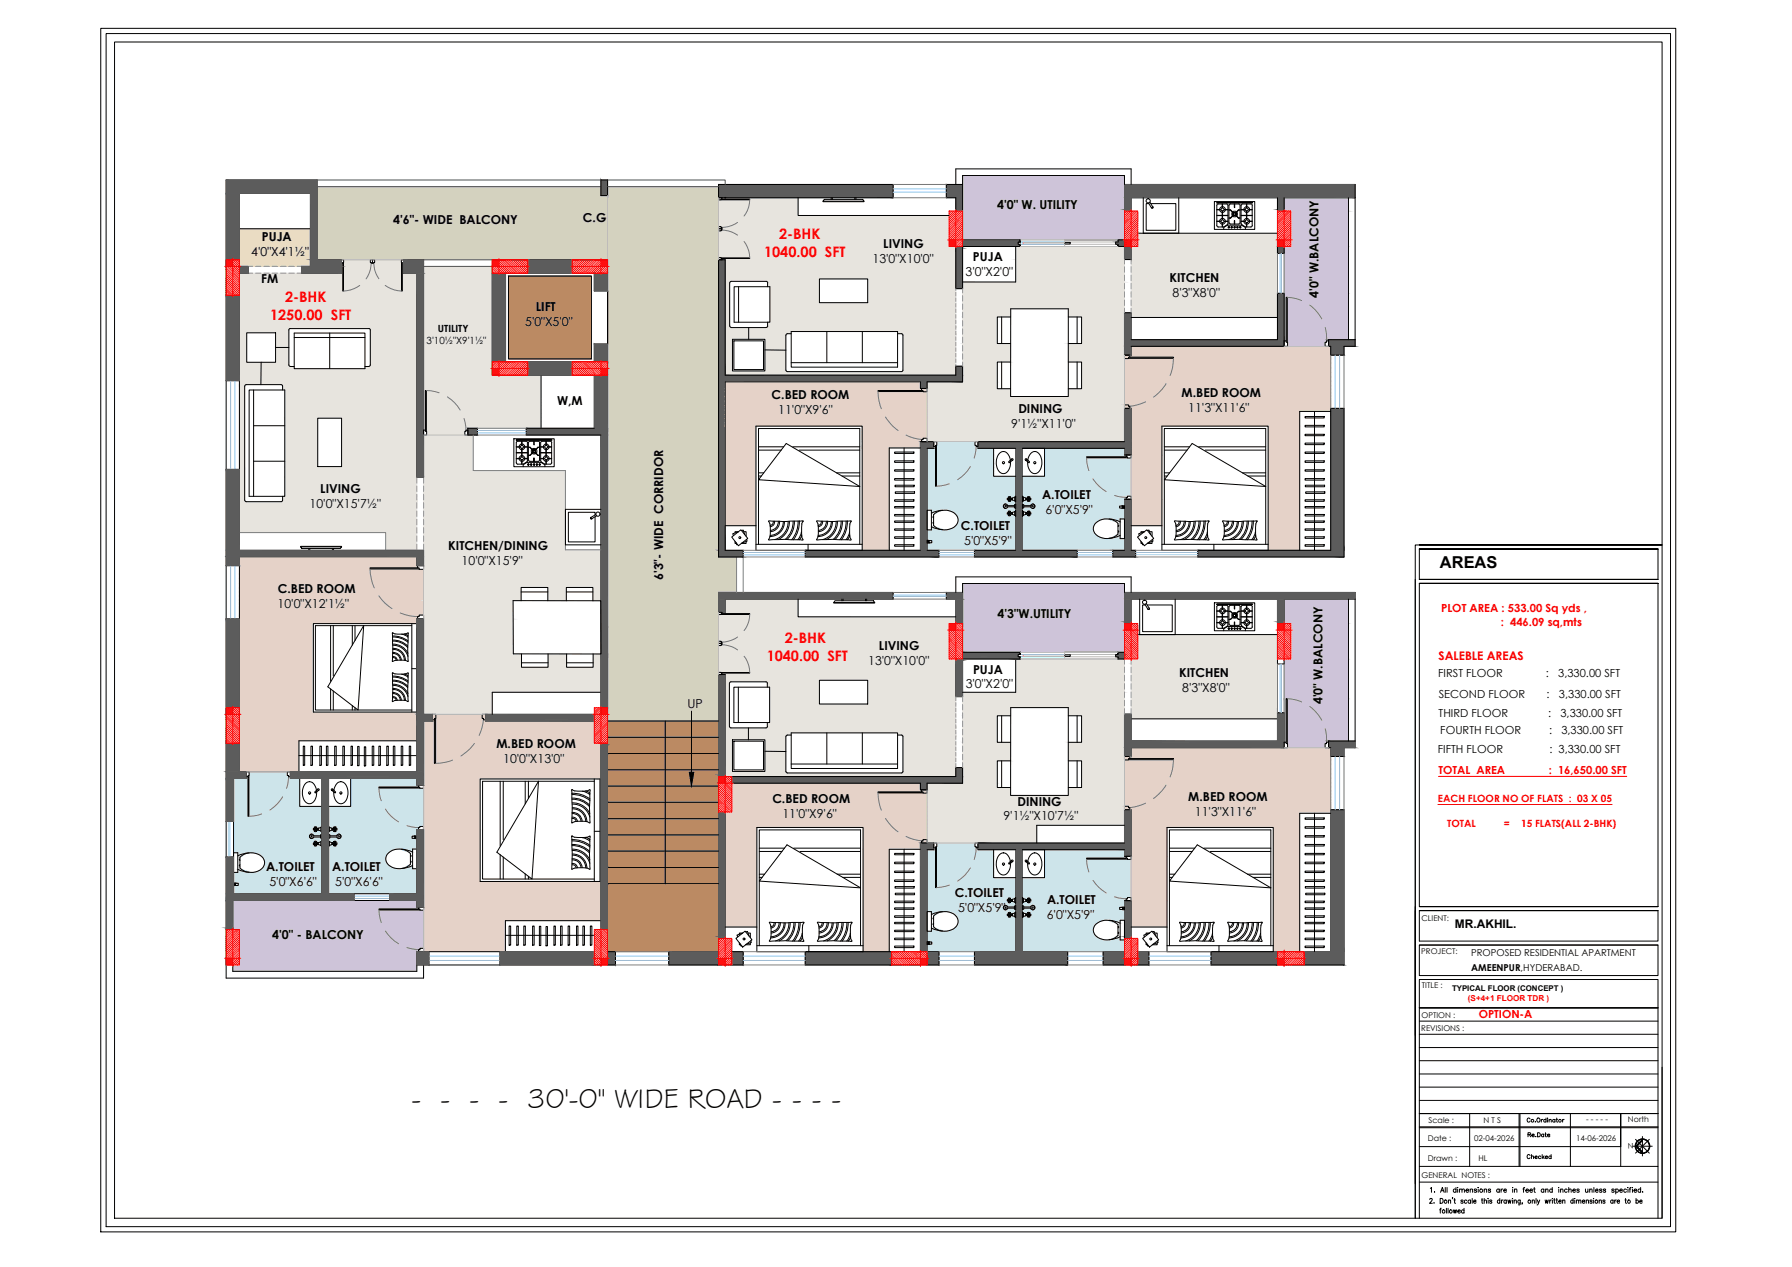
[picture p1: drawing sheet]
<svg xmlns="http://www.w3.org/2000/svg" width="594mm" height="420mm" viewBox="0 0 594 420" stroke-linecap="round" stroke-linejoin="round" font-family="sans-serif">
<defs><g id="words">
<text font-size="9.4" x="136.3" y="367.3">- - - - 30'-0&quot; WIDE ROAD - - - -</text>
<text font-size="5.4" x="477.4" y="188.2">AREAS</text>
<g font-size="4.8" fill="#f00">
<text x="258.3" y="79.4">2-BHK</text>
<text x="253.3" y="85.4">1040.00 SFT</text>
<text x="94.5" y="100">2-BHK</text>
<text x="89.5" y="106">1250.00 SFT</text>
<text x="260.1" y="213.2">2-BHK</text>
<text x="254.2" y="219.2">1040.00 SFT</text>
</g>
<g font-size="4.1">
<text x="330.6" y="69.2">4'0&quot; W. UTILITY</text>
<text x="130.4" y="74.1">4'6&quot;- WIDE BALCONY</text>
<text x="193.3" y="73.7">C.G</text>
<text x="86.8" y="79.8">PUJA</text>
<text x="292.8" y="82.3">LIVING</text>
<text x="83.3" y="84.8">4'0&quot;X4'1½&quot;</text>
<text x="289.3" y="87.2">13'0&quot;X10'0&quot;</text>
<text x="322.5" y="86.5">PUJA</text>
<text x="86.6" y="93.8">FM</text>
<text x="320.1" y="91.4">3'0&quot;X2'0&quot;</text>
<text x="387.7" y="93.6">KITCHEN</text>
<text x="388.7" y="98.6">8'3&quot;X8'0&quot;</text>
<text x="437.1" y="98.7" transform="rotate(-90 437.1 98.7)">4'0&quot; W.BALCONY</text>
<text x="177.6" y="103.2">LIFT</text>
<text x="174.1" y="108.1">5'0&quot;X5'0&quot;</text>
<text x="391.7" y="131.8">M.BED ROOM</text>
<text x="184.7" y="134.2">W,M</text>
<text x="255.8" y="132.2">C.BED ROOM</text>
<text x="258" y="137.2">11'0&quot;X9'6&quot;</text>
<text x="337.6" y="137">DINING</text>
<text x="393.9" y="136.8">11'3&quot;X11'6&quot;</text>
<text x="335.2" y="141.9">9'1½&quot;X11'0&quot;</text>
<text x="106.2" y="163.6">LIVING</text>
<text x="345.5" y="165.6">A.TOILET</text>
<text x="102.6" y="168.5">10'0&quot;X15'7½&quot;</text>
<text x="346.6" y="170.6">6'0&quot;X5'9&quot;</text>
<text x="318.6" y="175.9">C.TOILET</text>
<text x="148.6" y="182.3">KITCHEN/DINING</text>
<text x="319.6" y="180.9">5'0&quot;X5'9&quot;</text>
<text x="153" y="187.3">10'0&quot;X15'9&quot;</text>
<text x="92.1" y="196.8">C.BED ROOM</text>
<text x="219.8" y="192.4" transform="rotate(-90 219.8 192.4)">6'3&quot;- WIDE CORRIDOR</text>
<text x="92" y="201.8">10'0&quot;X12'1½&quot;</text>
<text x="330.7" y="205">4'3&quot;W.UTILITY</text>
<text x="291.4" y="215.7">LIVING</text>
<text x="287.8" y="220.7">13'0&quot;X10'0&quot;</text>
<text x="322.6" y="223.4">PUJA</text>
<text x="390.9" y="224.5">KITCHEN</text>
<text x="320.1" y="228.3">3'0&quot;X2'0&quot;</text>
<text x="391.9" y="229.4">8'3&quot;X8'0&quot;</text>
<text x="438.4" y="233.5" transform="rotate(-90 438.4 233.5)">4'0&quot; W.BALCONY</text>
<text x="227.9" y="234.8">UP</text>
<text x="164.6" y="247.9">M.BED ROOM</text>
<text x="166.8" y="252.9">10'0&quot;X13'0&quot;</text>
<text x="256.1" y="266.2">C.BED ROOM</text>
<text x="337.3" y="267.1">DINING</text>
<text x="393.9" y="265.6">M.BED ROOM</text>
<text x="259.4" y="271.2">11'0&quot;X9'6&quot;</text>
<text x="332.6" y="272.1">9'1½&quot;X10'7½&quot;</text>
<text x="396.1" y="270.5">11'3&quot;X11'6&quot;</text>
<text x="88.2" y="288.9">A.TOILET</text>
<text x="89.3" y="293.9">5'0&quot;X6'6&quot;</text>
<text x="110.1" y="288.8">A.TOILET</text>
<text x="111.1" y="293.8">5'0&quot;X6'6&quot;</text>
<text x="316.5" y="297.5">C.TOILET</text>
<text x="347.1" y="299.8">A.TOILET</text>
<text x="317.6" y="302.4">5'0&quot;X5'9&quot;</text>
<text x="347" y="304.8">6'0&quot;X5'9&quot;</text>
<text x="90.3" y="311.4">4'0&quot; - BALCONY</text>
</g>
<text font-size="4" fill="#f00" x="476.9" y="218.8">SALEBLE AREAS</text>
<text font-size="3.9" x="482.3" y="307.6">MR.AKHIL.</text>
<g font-size="3.7" fill="#f00">
<text x="477.8" y="203">PLOT AREA : 533.00 Sq yds ,</text>
<text x="497.5" y="207.5">: 446.09 sq,mts</text>
<text x="476.9" y="256.7">TOTAL AREA</text>
<text x="513.4" y="256.7">: 16,650.00 SFT</text>
<text x="490.2" y="337.5">OPTION-A</text>
</g>
<g font-size="3.7">
<text x="476.8" y="224.6">FIRST FLOOR</text>
<text x="512.5" y="224.6">:</text>
<text x="516.6" y="224.6">3,330.00 SFT</text>
<text x="477" y="231.3">SECOND FLOOR</text>
<text x="512.7" y="231.3">:</text>
<text x="516.8" y="231.3">3,330.00 SFT</text>
<text x="476.9" y="237.7">THIRD FLOOR</text>
<text x="513.2" y="237.7">:</text>
<text x="517.3" y="237.7">3,330.00 SFT</text>
<text x="477.5" y="243.5">FOURTH FLOOR</text>
<text x="513.5" y="243.5">:</text>
<text x="517.6" y="243.5">3,330.00 SFT</text>
<text x="476.7" y="249.8">FIFTH FLOOR</text>
<text x="513.6" y="249.8">: 3,330.00 SFT</text>
</g>
<g font-size="3.3">
<text x="145.2" y="110.2">UTILITY</text>
<text x="141.4" y="114.2">3'10½&quot;X9'1½&quot;</text>
</g>
<g font-size="3.3" fill="#f00">
<text x="476.7" y="266.1">EACH FLOOR NO OF FLATS : 03 X 05</text>
<text x="479.8" y="274.1">TOTAL</text>
<text x="498.6" y="274.1">=</text>
<text x="504.3" y="274.1">15 FLATS(ALL 2-BHK)</text>
</g>
<g font-size="3.1">
<text x="487.7" y="317.2">PROPOSED RESIDENTIAL APARTMENT</text>
<text x="487.7" y="322.1">AMEENPUR,HYDERABAD.</text>
</g>
<text font-size="2.7" fill="#f00" x="486.6" y="332">(S+4+1 FLOOR TDR )</text>
<g font-size="2.6">
<text x="471.3" y="305.6">CLIENT:</text>
<text x="471.2" y="316.3">PROJECT:</text>
<text x="471.4" y="327.7">TITLE :</text>
<text x="481.4" y="328.5">TYPICAL FLOOR (CONCEPT )</text>
<text x="471.3" y="337.6">OPTION :</text>
<text x="471.2" y="342">REVISIONS :</text>
<text x="473.6" y="372.3">Scale :</text>
<text x="491.8" y="372.4">N T S</text>
<text x="525.8" y="372.2">- - - - -</text>
<text x="539.7" y="372">North</text>
<text x="473.4" y="378.3">Date :</text>
<text x="488.7" y="378.5">02-04-2026</text>
<text x="522.5" y="378.5">14-06-2026</text>
<text x="473.4" y="384.9">Drawn :</text>
<text x="490.1" y="384.9">HL</text>
<text x="471.3" y="390.5">GENERAL NOTES :</text>
</g>
<text font-size="2.5" x="541.5" y="379.1" transform="rotate(-180 541.5 379.1)">N</text>
</g></defs>
<!-- layer: HAICHING -->
<g fill="#e7e4de" stroke="#e7e4de" stroke-width=".33">
<path d="M119.5 94.5h8z"/>
<path d="M113.9 96.4h1.2z"/>
<path d="M241.5 214.1h73.2z"/>
<path d="M170.1 199.2h2.7z"/>
<path d="M181.6 194.8h6.1v4.4z"/>
<path d="M196.6 194.8h2.6v4.4z"/>
<path d="M181.7 216.8l6.1 .1z"/>
<path d="M196.6 216.9h2.6z"/>
<path d="M142.8 129.6h36.6z"/>
<path d="M144.2 129.9h35.2z"/>
<path d="M124.2 86.1l8.9 .9v-.9zM124.2 86.1l8.9 .9h-8.9z"/>
<path d="M113.9 86.1l8.9 .9v-.9zM113.9 86.1l8.9 .9h-8.9z"/>
<path d="M124.2 87h8.9zM123.9 87h9.2z"/>
<path d="M113.9 87h9.2zM113.9 87h9.2z"/>
<path d="M123.9 87l9.2 .2v-.2zM123.9 87l9.2 .2h-9.2z"/>
<path d="M123.9 87.2l9.2 .6v-.6zM123.9 87.2l9.2 .6h-9.1z"/>
<path d="M123.1 87.3l.9 .5-.1-.5zM123.1 87.3l.9 .5h-1z"/>
<path d="M113.9 87l9.1 .8 .1-.8zM113.9 87l9.1 .8h-9.1z"/>
<path d="M124 87.8l9.1 .1zM124 87.8l9.1 .1z"/>
<path d="M123 87.8l1 .1zM123 87.8l1 .1z"/>
<path d="M113.9 87.8l9.1 .1zM113.9 87.8l9.1 .1z"/>
<path d="M123 87.9l1 .3v-.3zM123 87.9l1 .3h-1z"/>
<path d="M113.9 87.9l9.1 .3v-.3zM113.9 87.9l9.1 .3h-9.1z"/>
<path d="M123 88.2l1 .2v-.2zM123 88.2l1 .2h-1z"/>
<path d="M113.9 88.2l9.1 .2v-.2zM113.9 88.2l9.1 .2h-9.1z"/>
<path d="M123 88.4h1zM123 88.4h1z"/>
<path d="M124 87.9l9.1 .5v-.5zM124 87.9l9.1 .5h-9.1z"/>
<path d="M123 88.4h1zM123 88.4h1z"/>
<path d="M124 88.4l9.1 .1zM124 88.4l9.1 .1z"/>
<path d="M123 88.4l1 .1zM123 88.4l1 .1z"/>
<path d="M113.9 88.4h9.1zM113.9 88.4l9 .1z"/>
<path d="M124 88.5l9.1 .5v-.5zM124 88.5l9.1 .5h-9z"/>
<path d="M122.9 88.5l1.2 .5-.1-.5zM122.9 88.5l1.2 .5h-1.2z"/>
<path d="M113.9 88.5l9 .5v-.5zM113.9 88.5l9 .5h-9z"/>
<path d="M124.1 89l9 .1zM124.1 89l9 .1z"/>
<path d="M122.9 89l1.3 .1zM122.9 89l1.3 .1z"/>
<path d="M122.9 89.1l1.3 .4v-.4zM122.9 89.1l1.3 .4h-1.4z"/>
<path d="M113.9 89l8.9 .5 .1-.5zM113.9 89l8.9 .5h-8.9z"/>
<path d="M122.8 89.5h1.4zM122.8 89.5h1.4z"/>
<path d="M113.9 89.5h8.9zM113.9 89.5h8.8z"/>
<path d="M122.7 89.5l1.5 .1zM122.7 89.5l1.5 .1z"/>
<path d="M124.2 89.1l8.9 .5v-.5zM124.2 89.1l8.9 .5h-8.9z"/>
<path d="M122.7 89.6h1.5zM122.7 89.6h1.5z"/>
<path d="M124.2 89.6l8.9 .1zM124.2 89.6l8.9 .1z"/>
<path d="M122.7 89.6l1.6 .1zM122.7 89.7h1.6z"/>
<path d="M122.7 89.7l1.8 .5-.2-.5zM122.7 89.7l1.8 .5h-2z"/>
<path d="M113.9 89.5l8.6 .7 .2-.7zM113.9 89.5l8.6 .7h-8.6z"/>
<path d="M124.3 89.7l8.8 .5v-.5zM124.3 89.7l8.8 .5h-8.6z"/>
<path d="M122.5 90.2h2zM122.5 90.2h2z"/>
<path d="M113.9 90.2h8.6zM113.9 90.2h8.6z"/>
<path d="M133.3 87.3l.5 3.3v-3.3zM133.3 87.3l.5 3.3h-.5z"/>
<path d="M124.5 90.2l8.6 .4v-.4zM124.5 90.2l8.6 .4h-8.5z"/>
<path d="M122.5 90.2l2.1 .4-.1-.4zM122.5 90.2l2.1 .4h-2.2z"/>
<path d="M113.2 87.3l.4 3.3v-3.3zM113.2 87.3l.4 3.3h-.4z"/>
<path d="M122.4 90.6h2.2zM122.4 90.6h2.2z"/>
<path d="M113.9 90.2l8.5 .4 .1-.4zM113.9 90.2l8.5 .4h-8.5z"/>
<path d="M122.4 90.6l2.2 .1zM122.4 90.6l2.2 .1z"/>
<path d="M113.9 90.6h8.5zM113.9 90.6l8.4 .1z"/>
<path d="M122.3 90.7h2.3zM122.3 90.7h2.3z"/>
<path d="M124.6 90.6l8.5 .2v-.2zM124.6 90.6l8.5 .2h-8.4z"/>
<path d="M122.3 90.7l2.4 .1zM122.3 90.7l2.4 .1z"/>
<path d="M124.7 90.8h8.4zM124.7 90.8h8.4z"/>
<path d="M122.3 90.8h2.4zM122.3 90.8h2.4z"/>
<path d="M122.3 90.8l2.6 .5-.2-.5zM122.3 90.8l2.6 .5h-2.9z"/>
<path d="M113.9 90.7l8.1 .6 .3-.6zM113.9 90.7l8.1 .6h-8.1z"/>
<path d="M124.7 90.8l8.4 .5v-.5zM124.7 90.8l8.4 .5h-8.2z"/>
<path d="M122 91.3h2.9zM122 91.3h2.9z"/>
<path d="M113.9 91.3h8.1zM113.9 91.3h8.1z"/>
<path d="M124.9 91.3l8.2 .4v-.4zM124.9 91.3l8.2 .4h-8z"/>
<path d="M122 91.3l3.1 .4-.2-.4zM122 91.3l3.1 .4h-3.2z"/>
<path d="M113.9 91.3l7.9 .4 .2-.4zM113.9 91.3l7.9 .4h-7.9z"/>
<path d="M121.9 91.7l3.3 .1zM121.8 91.8h3.4z"/>
<path d="M113.9 91.7h7.9zM113.9 91.7l7.9 .1z"/>
<path d="M125.1 91.7l8 .1zM125.1 91.7l8 .1z"/>
<path d="M121.8 91.8h3.4zM121.8 91.8h3.4z"/>
<path d="M125.2 91.8h7.9zM125.2 91.8h7.9z"/>
<path d="M121.8 91.8h3.4zM121.8 91.8h3.4z"/>
<path d="M121.8 91.8l3.4 .1zM121.8 91.9h3.4z"/>
<path d="M125.2 91.8l7.9 .5v-.5zM125.2 91.8l7.9 .5h-7.6z"/>
<path d="M121.8 91.9l3.7 .4-.3-.4zM121.8 91.9l3.7 .4h-4z"/>
<path d="M113.9 91.8l7.6 .5 .3-.5zM113.9 91.8l7.6 .5h-7.6z"/>
<path d="M125.5 92.3l7.6 .1zM125.5 92.3l7.6 .1z"/>
<path d="M121.5 92.3l4.1 .1zM121.4 92.4h4.2z"/>
<path d="M113.9 92.3h7.6zM113.9 92.3l7.5 .1z"/>
<path d="M121.4 92.4l4.4 .3-.2-.3zM121.4 92.4l4.4 .3h-4.6z"/>
<path d="M113.9 92.4l7.3 .3 .2-.3zM113.9 92.4l7.3 .3h-7.3z"/>
<path d="M121.2 92.7l4.6 .1zM121.2 92.7l4.6 .1z"/>
<path d="M113.9 92.7h7.3zM113.9 92.7l7.3 .1z"/>
<path d="M121.2 92.8h4.7zM121.1 92.8h4.8z"/>
<path d="M125.6 92.4l7.5 .4v-.4zM125.6 92.4l7.5 .4h-7.2z"/>
<path d="M121.1 92.8h4.8zM121.1 92.8h4.8z"/>
<path d="M125.9 92.8l7.2 .1zM125.9 92.8l7.2 .1z"/>
<path d="M121.1 92.8l4.8 .1zM121.1 92.8l4.8 .1z"/>
<path d="M121.1 92.9l5.2 .4-.4-.4zM121.1 92.9l5.2 .4h-5.6z"/>
<path d="M113.9 92.8l6.8 .5 .5-.5zM113.9 92.8l6.8 .5h-6.8z"/>
<path d="M125.9 92.9l7.2 .4v-.4zM125.9 92.9l7.2 .4h-6.8z"/>
<path d="M120.7 93.3h5.6zM120.7 93.3h5.6z"/>
<path d="M113.9 93.3h6.8zM113.9 93.3h6.8z"/>
<path d="M126.3 93.3l6.8 .3v-.3zM126.3 93.3l6.8 .3h-6.5z"/>
<path d="M120.7 93.3l5.9 .3-.3-.3zM120.7 93.3l5.9 .3h-6.2z"/>
<path d="M120.4 93.6l6.2 .1zM120.4 93.6l6.2 .1z"/>
<path d="M113.9 93.3l6.5 .4 .3-.4zM113.9 93.3l6.5 .4h-6.5z"/>
<path d="M120.4 93.7h6.2zM120.4 93.7h6.2z"/>
<path d="M113.9 93.7h6.5zM113.9 93.7h6.5z"/>
<path d="M126.6 93.6l6.5 .1zM126.6 93.6l6.5 .1z"/>
<path d="M120.4 93.7h6.3zM120.3 93.7h6.4z"/>
<path d="M126.7 93.7l6.4 .1zM126.7 93.7l6.4 .1z"/>
<path d="M120.3 93.7l6.4 .1zM120.3 93.7l6.4 .1z"/>
<path d="M113.9 93.7h6.5zM113.9 93.7l6.4 .1z"/>
<path d="M126.7 93.8l6.4 .3v-.3zM126.7 93.8l6.4 .3h-6z"/>
<path d="M120.3 93.8l6.8 .3-.4-.3zM119.8 94.1l.5-.3 6.8 .3z"/>
<path d="M113.9 93.8l5.9 .3 .5-.3zM113.9 93.8l5.9 .3h-5.9z"/>
<path d="M127.1 94.1h6zM127.1 94.1h6z"/>
<path d="M119.8 94.1h7.3zM119.8 94.1h7.3z"/>
<path d="M119.8 94.1l7.7 .4-.4-.4zM119.8 94.1l7.7 .4h-8zM119.5 94.5h8z"/>
<path d="M113.9 94.1l5.6 .4 .3-.4zM113.9 94.1l5.6 .4h-5.6z"/>
<path d="M119.5 94.5h8.1zM119.5 94.5h8.1z"/>
<path d="M113.9 94.5h5.6zM113.9 94.5h5.5z"/>
<path d="M127.1 94.1l6 .4v-.4zM127.1 94.1l6 .4h-5.5z"/>
<path d="M119.4 94.5h8.2zM119.4 94.5h8.2z"/>
<path d="M127.6 94.5h5.5zM127.6 94.5h5.5z"/>
<path d="M119.4 94.5h8.2zM119.4 94.5h8.2z"/>
<path d="M113.9 94.5h5.5zM113.9 94.5h5.5z"/>
<path d="M127.6 94.5l5.5 .4v-.4zM127.6 94.5l5.5 .4h-5z"/>
<path d="M119.4 94.5l8.7 .4-.5-.4zM118.9 94.9l.5-.4 8.7 .4z"/>
<path d="M113.9 94.5l5 .4 .5-.4zM113.9 94.5l5 .4h-5z"/>
<path d="M128.1 94.9h5zM128.1 94.9h5z"/>
<path d="M118.9 94.9h9.2zM118.9 94.9h9.2z"/>
<path d="M118.9 94.9l9.6 .3-.4-.3zM118.5 95.2l.4-.3 9.6 .3z"/>
<path d="M118.5 95.2h10zM118.5 95.2h10z"/>
<path d="M113.9 94.9l4.5 .3 .5-.3zM113.9 94.9l4.5 .3h-4.5z"/>
<path d="M118.4 95.2h10.1zM118.4 95.2h10.1z"/>
<path d="M113.9 95.2h4.5zM113.9 95.2h4.5z"/>
<path d="M128.1 94.9l5 .3v-.3zM128.1 94.9l5 .3h-4.5z"/>
<path d="M118.4 95.2h10.2zM118.4 95.2h10.2z"/>
<path d="M128.6 95.2h4.5zM128.6 95.2h4.5z"/>
<path d="M118.4 95.2h10.2zM118.4 95.2h10.2z"/>
<path d="M113.9 95.2h4.5zM113.9 95.2h4.5z"/>
<path d="M128.6 95.2l4.5 .3v-.3zM128.6 95.2l4.5 .3h-3.9z"/>
<path d="M118.4 95.2l10.8 .3-.6-.3zM117.9 95.5l.5-.3 10.8 .3z"/>
<path d="M113.9 95.2l4 .3 .5-.3zM113.9 95.2l4 .3h-4z"/>
<path d="M129.2 95.5h3.9zM129.2 95.5h3.9z"/>
<path d="M117.9 95.5h11.3zM117.8 95.5h11.4z"/>
<path d="M117.8 95.5l11.8 .2-.4-.2zM117.4 95.7l.4-.2 11.8 .2z"/>
<path d="M113.9 95.5l3.5 .2 .5-.2zM113.9 95.5l3.5 .2h-3.5z"/>
<path d="M117.4 95.7l12.2 .1zM117.4 95.7l12.2 .1z"/>
<path d="M113.9 95.7l3.5 .1zM113.9 95.7l3.5 .1z"/>
<path d="M117.4 95.8h12.2zM117.4 95.8h12.2z"/>
<path d="M129.2 95.5l3.9 .3v-.3zM129.2 95.5l3.9 .3h-3.5z"/>
<path d="M117.4 95.8h12.2zM117.3 95.8h12.3z"/>
<path d="M129.6 95.8h3.5zM129.6 95.8h3.5z"/>
<path d="M117.3 95.8h12.3zM117.3 95.8h12.3z"/>
<path d="M113.9 95.8h3.4zM113.9 95.8h3.5z"/>
<path d="M129.6 95.8l3.5 .2v-.2zM129.6 95.8l3.5 .2h-2.8z"/>
<path d="M117.3 95.8l13 .2-.7-.2zM116.7 96l.6-.2 13 .2z"/>
<path d="M113.9 95.8l2.8 .2 .6-.2zM113.9 95.8l2.8 .2h-2.8z"/>
<path d="M130.3 96h2.8zM130.3 96h2.8z"/>
<path d="M116.7 96h13.6zM116.7 96h13.6z"/>
<path d="M116.7 96l14 .1zM116.2 96.1l.5-.1 14 .1z"/>
<path d="M113.9 96l2.3 .1 .5-.1zM113.9 96l2.3 .1h-2.3z"/>
<path d="M116.2 96.1h14.5zM116.2 96.1h14.5z"/>
<path d="M113.9 96.1h2.3zM113.9 96.1h2.3z"/>
<path d="M130.3 96l2.8 .1v-.1zM130.3 96l2.8 .1z"/>
<path d="M116.2 96.1h14.5zM116.2 96.1h14.5z"/>
<path d="M130.7 96.1h2.4zM130.7 96.1h2.4z"/>
<path d="M116.2 96.1h14.6zM116.2 96.1h14.6z"/>
<path d="M116.2 96.1h14.6zM116.2 96.1h14.6z"/>
<path d="M113.9 96.1h2.3zM113.9 96.1h2.3z"/>
<path d="M116.2 96.1l15.3 .2zM115.4 96.3l.8-.2 15.3 .2z"/>
<path d="M113.9 96.1l1.5 .2 .8-.2zM113.9 96.1l1.5 .2h-1.5z"/>
<path d="M130.8 96.1l2.3 .2v-.2zM130.8 96.1l2.3 .2z"/>
<path d="M115.4 96.3h16.1zM115.4 96.3h16.1z"/>
<path d="M131.5 96.3l1.6 .1zM131.5 96.3l1.6 .1z"/>
<path d="M115.4 96.3l16.5 .1zM115.1 96.4h16.8zM115.1 96.4h16.8zM115.1 96.4h16.8z"/>
<path d="M113.9 96.3h1.5zM113.9 96.3l1.2 .1z"/>
<path d="M131.9 96.4h1.2zM131.9 96.4h1.2z"/>
<path d="M115.1 96.4h16.8zM115.1 96.4h16.8z"/>
<path d="M113.9 96.4h1.2zM113.9 96.4h1.2z"/>
<path d="M131.9 96.4h1.2zM131.9 96.4h1.2z"/>
<path d="M115.1 96.4h16.8zM115.1 96.4h16.8z"/>
<path d="M131.9 96.4h1.2zM131.9 96.4h1.2z"/>
<path d="M115.1 96.4h16.9zM115.1 96.4h16.9z"/>
<path d="M132 96.4l1.1 .1zM132 96.4l1.1 .1z"/>
<path d="M115.1 96.4l18 .1zM113.9 96.5h19.2z"/>
<path d="M133.3 90.6l4.9 5.9v-5.9zM133.3 90.6l4.9 5.9h-4.9z"/>
<path d="M79.4 90.6l34.2 5.9v-5.9zM79.4 90.6l34.2 5.9h-34.2z"/>
<path d="M79.4 96.5l58.8 1.4v-1.4zM79.4 96.5l58.8 1.4h-58.8z"/>
<path d="M79.4 97.9l58.8 11.1v-11.1zM79.4 97.9l58.8 11.1h-58.8z"/>
<path d="M122.3 109h15.9zM122.3 109h15.9z"/>
<path d="M79.4 109h16.7zM79.4 109h16.8z"/>
<path d="M122.3 109h15.9zM122.3 109h15.9z"/>
<path d="M79.4 109h16.7zM79.4 109h16.7z"/>
<path d="M122.4 109h15.8zM122.4 109h15.8z"/>
<path d="M79.4 109h16.6zM79.4 109h16.7z"/>
<path d="M122.5 109l15.7 .1zM122.5 109l15.7 .1z"/>
<path d="M79.4 109h16.6zM79.4 109l16.5 .1z"/>
<path d="M122.6 109.1h15.6zM122.6 109.1h15.6z"/>
<path d="M79.4 109.1h16.5zM79.4 109.1h16.4z"/>
<path d="M122.6 109.1l15.6 .1zM122.6 109.1l15.6 .1z"/>
<path d="M79.4 109.1h16.4zM79.4 109.1l16.4 .1z"/>
<path d="M122.7 109.2l15.5 .1zM122.7 109.2l15.5 .1z"/>
<path d="M79.4 109.2h16.4zM79.4 109.2l16.4 .1z"/>
<path d="M122.7 109.3h15.5zM122.7 109.3h15.5z"/>
<path d="M79.4 109.3h16.4zM79.4 109.3h16.4z"/>
<path d="M122.8 109.3l15.4 .1zM122.8 109.3l15.4 .1z"/>
<path d="M79.4 109.3l16.4 .1zM79.4 109.3l16.4 .1z"/>
<path d="M79.4 109.4l16.4 1v-1zM79.4 109.4l16.4 1h-16.4z"/>
<path d="M91.4 110.4l4.4 4.8v-4.8zM91.4 110.4l4.4 4.8h-4.4z"/>
<path d="M91.4 115.2l4.4 4.9v-4.9zM91.4 115.2l4.4 4.9h-4.4z"/>
<path d="M79.4 110.4l2.4 9.7v-9.7zM79.4 110.4l2.4 9.7h-2.4z"/>
<path d="M122.8 109.4l15.4 11.6v-11.6zM122.8 109.4l15.4 11.6h-15.4z"/>
<path d="M86.6 120.1l9.2 .9v-.9zM86.6 120.1l9.2 .9h-9.2z"/>
<path d="M79.4 120.1l7.2 .9v-.9zM79.4 120.1l7.2 .9h-7.2z"/>
<path d="M122.8 121l15.4 .1zM122.8 121l15.4 .1z"/>
<path d="M86.6 121l9.2 .1zM86.6 121l9.2 .1z"/>
<path d="M122.8 121.1l15.4 .1zM122.8 121.1l15.4 .1z"/>
<path d="M86.6 121.1l9.2 .1zM86.6 121.1l9.2 .1z"/>
<path d="M122.7 121.2l15.5 .1zM122.7 121.2l15.5 .1z"/>
<path d="M86.6 121.2l9.2 .1zM86.6 121.2l9.2 .1z"/>
<path d="M122.7 121.3l15.5 .1zM122.7 121.3l15.5 .1z"/>
<path d="M86.6 121.3l9.2 .1zM86.6 121.3l9.2 .1z"/>
<path d="M122.6 121.4h15.6zM122.6 121.4h15.6z"/>
<path d="M86.6 121.4h9.3zM86.6 121.4h9.3z"/>
<path d="M122.6 121.4l15.6 .1zM122.5 121.5h15.7z"/>
<path d="M86.6 121.4l9.4 .1zM86.6 121.4l9.4 .1z"/>
<path d="M122.5 121.5h15.7zM122.4 121.5h15.8z"/>
<path d="M86.6 121.5h9.5zM86.6 121.5h9.5z"/>
<path d="M122.4 121.5h15.8zM122.3 121.5h15.9z"/>
<path d="M86.6 121.5h9.5zM86.6 121.5h9.5z"/>
<path d="M122.3 121.5h15.9zM122.3 121.5h15.9z"/>
<path d="M86.6 121.5h9.6zM86.6 121.5h9.6z"/>
<path d="M121 121.5l17.2 .8v-.8zM121 121.5l17.2 .8h-17.2z"/>
<path d="M86.6 121.5l10.9 .8v-.8zM86.6 121.5l10.9 .8h-11z"/>
<path d="M79.4 121l7.1 5.2 .1-5.2zM79.4 121l7.1 5.2h-7.1z"/>
<path d="M86.5 122.3l51.7 5.3v-5.3zM86.5 122.3l51.7 5.3h-51.7z"/>
<path d="M79.4 126.2l7.1 1.4v-1.4zM79.4 126.2l7.1 1.4h-7.1z"/>
<path d="M79.4 127.6h2.2zM79.4 127.6h2.1z"/>
<path d="M93.2 127.6h45zM93.2 127.6h45z"/>
<path d="M79.4 127.6h2zM79.4 127.6h2.1z"/>
<path d="M93.3 127.6h44.9zM93.3 127.6h44.9z"/>
<path d="M79.4 127.6h2zM79.4 127.6h2z"/>
<path d="M93.3 127.6h44.9zM93.3 127.6h44.9z"/>
<path d="M79.4 127.6h2zM79.4 127.6l1.9 .1z"/>
<path d="M93.4 127.6l44.8 .1zM93.4 127.6l44.8 .1z"/>
<path d="M79.4 127.7h1.9zM79.4 127.7l1.8 .1z"/>
<path d="M93.5 127.7l44.7 .1zM93.5 127.7l44.7 .1z"/>
<path d="M79.4 127.8h1.8zM79.4 127.8h1.8z"/>
<path d="M93.6 127.8h44.6zM93.6 127.8h44.6z"/>
<path d="M79.4 127.8h1.8zM79.4 127.8l1.8 .1z"/>
<path d="M93.6 127.8l44.6 .1zM93.6 127.8l44.6 .1z"/>
<path d="M79.4 127.9h1.8zM79.4 127.9l1.7 .1z"/>
<path d="M93.6 127.9l44.6 .1zM93.6 127.9l44.6 .1z"/>
<path d="M79.4 128l1.7 .1zM79.4 128l1.7 .1z"/>
<path d="M93.7 128l44.5 .1zM93.7 128l44.5 .1z"/>
<path d="M93.7 128.1l44.5 1.2v-1.2zM93.7 128.1l44.5 1.2h-44.5z"/>
<path d="M94.4 129.3l43.8 9.4v-9.4zM94.4 129.3l43.8 9.4h-43.8z"/>
<path d="M113.2 138.7l25 16v-16zM113.2 138.7l25 16h-25z"/>
<path d="M94.4 138.7l10.9 16v-16zM94.4 138.7l10.9 16h-10.9z"/>
<path d="M79.4 128.1l1.7 27.6v-27.6zM79.4 128.1l1.7 27.6h-1.7z"/>
<path d="M94.4 154.7l43.8 3.5v-3.5zM94.4 154.7l43.8 3.5h-43.8z"/>
<path d="M94.4 158.2l43.8 6.4v-6.4zM94.4 158.2l43.8 6.4h-43.8z"/>
<path d="M93.7 164.6l44.5 1.3v-1.3zM93.7 164.6l44.5 1.3h-44.5z"/>
<path d="M79.4 155.7l1.7 10.2v-10.2zM79.4 155.7l1.7 10.2h-1.7z"/>
<path d="M93.7 165.9l44.5 .1zM93.7 165.9l44.5 .1z"/>
<path d="M79.4 165.9l1.7 .1zM79.4 165.9l1.7 .1z"/>
<path d="M93.7 166l44.5 .1zM93.7 166l44.5 .1z"/>
<path d="M79.4 166l1.8 .1zM79.4 166l1.8 .1z"/>
<path d="M93.6 166.1h44.6zM93.6 166.1h44.6z"/>
<path d="M79.4 166.1h1.8zM79.4 166.1h1.8z"/>
<path d="M93.6 166.1l44.6 .1zM93.6 166.1l44.6 .1z"/>
<path d="M79.4 166.1l1.8 .1zM79.4 166.1l1.8 .1z"/>
<path d="M93.6 166.2l44.6 .1zM93.6 166.2l44.6 .1z"/>
<path d="M79.4 166.2l1.9 .1zM79.4 166.2l1.9 .1z"/>
<path d="M93.5 166.3h44.7zM93.4 166.3h44.8z"/>
<path d="M79.4 166.3h2zM79.4 166.3h2z"/>
<path d="M93.4 166.3l44.8 .1zM93.3 166.4h44.9z"/>
<path d="M79.4 166.3l2 .1zM79.4 166.3l2 .1z"/>
<path d="M93.3 166.4h44.9zM93.3 166.4h44.9z"/>
<path d="M79.4 166.4h2.1zM79.4 166.4h2.1z"/>
<path d="M93.3 166.4h44.9zM93.2 166.4h45z"/>
<path d="M79.4 166.4h2.2zM79.4 166.4h2.2z"/>
<path d="M79.4 166.4l58.8 10.2v-10.2zM79.4 166.4l58.8 10.2h-58.8z"/>
<path d="M127.8 176.6l10.4 5.9v-5.9zM127.8 176.6l10.4 5.9h-10.4z"/>
<path d="M240.4 198.7l24.2 4.4v-4.4zM240.4 198.7l24.2 4.4h-24.2z"/>
<path d="M239.4 203.1l25.2 .4v-.4zM239.4 203.1l25.2 .4h-25.2z"/>
<path d="M248.5 203.5l16.1 .3v-.3zM248.5 203.5l16.1 .3h-16.1z"/>
<path d="M239.1 203.8h9.4zM239.1 203.8h9.4z"/>
<path d="M248.5 203.8l16.1 .8v-.8zM248.5 203.8l16.1 .8h-16.1z"/>
<path d="M248.5 204.6l68.4 .3v-.3zM248.5 204.6l68.4 .3h-68.4zM248.5 204.9h68.4zM248.5 204.9h68.4z"/>
<path d="M238.2 203.8l10.3 1.1v-1.1zM238.2 203.8l10.3 1.1h-10.3z"/>
<path d="M248.5 204.9h68.4zM248.5 204.9h68.4z"/>
<path d="M238.2 204.9h10.3zM238.2 204.9h10.3z"/>
<path d="M248.5 204.9l68.4 .4v-.4zM248.5 204.9l68.4 .4h-68.5z"/>
<path d="M238.2 204.9l10.2 .4 .1-.4zM238.2 204.9l10.2 .4h-10.2z"/>
<path d="M248.4 205.3l68.5 .8v-.8zM248.4 205.3l68.5 .8h-68.7z"/>
<path d="M238.2 205.3l10 .8 .2-.8zM238.2 205.3l10 .8h-10z"/>
<path d="M248.2 206.1h68.7zM248.2 206.1h68.7z"/>
<path d="M238.2 206.1h10zM238.2 206.1h10z"/>
<path d="M248.2 206.1h68.7zM248.2 206.1h68.7z"/>
<path d="M248.2 206.1l68.7 .1zM248.2 206.1l68.7 .1z"/>
<path d="M248.1 206.2l68.8 .4v-.4zM248.1 206.2l68.8 .4h-68.9z"/>
<path d="M238.2 206.1l9.8 .5 .2-.5zM238.2 206.1l9.8 .5h-9.8z"/>
<path d="M248 206.6l68.9 .2v-.2zM248 206.6l68.9 .2h-69z"/>
<path d="M238.2 206.6l9.7 .2 .1-.2zM238.2 206.6l9.7 .2h-9.7z"/>
<path d="M247.9 206.8l66.8 .4v-.4zM247.9 206.8l66.8 .4h-66.9z"/>
<path d="M247.8 207.2l66.9 .1zM247.8 207.2l66.9 .1z"/>
<path d="M238.2 206.8l9.6 .5 .1-.5zM238.2 206.8l9.6 .5h-9.6z"/>
<path d="M247.8 207.3h66.9zM247.8 207.3h66.9z"/>
<path d="M238.2 207.3h9.6zM238.2 207.3h9.6z"/>
<path d="M247.8 207.3l66.9 .4v-.4zM247.8 207.3l66.9 .4h-67.1z"/>
<path d="M238.2 207.3l9.4 .4 .2-.4zM238.2 207.3l9.4 .4h-9.4z"/>
<path d="M247.6 207.7l67.1 .6v-.6zM247.6 207.7l67.1 .6h-67.4z"/>
<path d="M238.2 207.7l9.1 .6 .3-.6zM238.2 207.7l9.1 .6h-9.1z"/>
<path d="M247.3 208.3h67.4zM247.3 208.3h67.4z"/>
<path d="M238.2 208.3h9.1zM238.2 208.3h9z"/>
<path d="M247.2 208.3h67.5zM247.2 208.3h67.5z"/>
<path d="M247.2 208.3l67.5 .4v-.4zM247.2 208.3l67.5 .4h-67.8z"/>
<path d="M238.2 208.3l8.7 .4 .3-.4zM238.2 208.3l8.7 .4h-8.7z"/>
<path d="M246.9 208.7l67.8 .6v-.6zM246.9 208.7l67.8 .6h-68.1z"/>
<path d="M238.2 208.7l8.4 .6 .3-.6zM238.2 208.7l8.4 .6h-8.4z"/>
<path d="M246.6 209.3h68.1zM246.5 209.3h68.2z"/>
<path d="M238.2 209.3h8.3zM238.2 209.3h8.4z"/>
<path d="M246.5 209.3h68.2zM246.5 209.3h68.2z"/>
<path d="M246.5 209.3l68.2 .4v-.4zM246.5 209.3l68.2 .4h-68.5z"/>
<path d="M238.2 209.3l8 .4 .3-.4zM238.2 209.3l8 .4h-8z"/>
<path d="M246.2 209.7l68.5 .5v-.5zM246.2 209.7l68.5 .5h-68.9z"/>
<path d="M238.2 209.7l7.6 .5 .4-.5zM238.2 209.7l7.6 .5h-7.6z"/>
<path d="M245.8 210.2h68.9zM245.8 210.2h68.9z"/>
<path d="M238.2 210.2h7.6zM238.2 210.2h7.6z"/>
<path d="M245.8 210.2h68.9zM245.7 210.2h69z"/>
<path d="M245.7 210.2l69 .4v-.4zM245.4 210.6l.3-.4 69 .4z"/>
<path d="M238.2 210.2l7.2 .4 .4-.4zM238.2 210.2l7.2 .4h-7.2z"/>
<path d="M245.4 210.6l69.3 .4v-.4zM244.9 211l.5-.4 69.3 .4z"/>
<path d="M238.2 210.6l6.7 .4 .5-.4zM238.2 210.6l6.7 .4h-6.7z"/>
<path d="M244.9 211h69.8zM244.9 211h69.8z"/>
<path d="M238.2 211h6.7zM238.2 211h6.7z"/>
<path d="M244.9 211h69.8zM244.9 211h69.8z"/>
<path d="M244.9 211l69.8 .3v-.3zM244.4 211.3l.5-.3 69.8 .3z"/>
<path d="M238.2 211l6.2 .3 .5-.3zM238.2 211l6.2 .3h-6.2z"/>
<path d="M244.4 211.3l70.3 .4v-.4zM243.9 211.7l.5-.4 70.3 .4z"/>
<path d="M238.2 211.3l5.7 .4 .5-.4zM238.2 211.3l5.7 .4h-5.7z"/>
<path d="M243.9 211.7h70.8zM243.9 211.7h70.8z"/>
<path d="M238.2 211.7h5.7zM238.2 211.7h5.7z"/>
<path d="M243.9 211.7h70.8zM243.9 211.7h70.8z"/>
<path d="M238.2 211.7h5.7zM238.2 211.7h5.6z"/>
<path d="M243.8 211.7l70.9 .2v-.2zM243.4 211.9l.4-.2 70.9 .2z"/>
<path d="M238.2 211.7l5.2 .2 .4-.2zM238.2 211.7l5.2 .2h-5.2z"/>
<path d="M243.4 211.9l71.3 .3v-.3zM242.8 212.2l.6-.3 71.3 .3z"/>
<path d="M242.8 212.2h71.9zM242.8 212.2h71.9z"/>
<path d="M238.2 211.9l4.6 .3 .6-.3zM238.2 211.9l4.6 .3h-4.6z"/>
<path d="M242.8 212.2h71.9zM242.7 212.2h72z"/>
<path d="M238.2 212.2h4.5zM238.2 212.2h4.6z"/>
<path d="M242.7 212.2l72 .2v-.2zM242.3 212.4l.4-.2 72 .2z"/>
<path d="M238.2 212.2l4.1 .2 .4-.2zM238.2 212.2l4.1 .2h-4.1z"/>
<path d="M242.3 212.4l72.4 .2v-.2zM241.7 212.6l.6-.2 72.4 .2z"/>
<path d="M238.2 212.4l3.5 .2 .6-.2zM238.2 212.4l3.5 .2h-3.5z"/>
<path d="M241.7 212.6h73zM241.7 212.6h73z"/>
<path d="M238.2 212.6h3.5zM238.2 212.6h3.5z"/>
<path d="M241.7 212.6h73zM241.6 212.6h73.1z"/>
<path d="M241.6 212.6h73.1zM241.4 212.6h73.3z"/>
<path d="M238.2 212.6h3.5zM238.2 212.6h3.2z"/>
<path d="M241.4 212.6l73.3 .1zM241.1 212.7h73.6z"/>
<path d="M239.1 212.6h2.3zM239.1 212.6l2 .1z"/>
<path d="M241.1 212.7l73.6 .2zM240.5 212.9h74.2z"/>
<path d="M239.1 212.7h2zM239.1 212.7l1.4 .2z"/>
<path d="M240.5 212.9h74.2zM240.5 212.9h74.2z"/>
<path d="M239.1 212.9h1.4zM239.1 212.9h1.4z"/>
<path d="M240.5 212.9h74.2zM240.4 212.9h74.3z"/>
<path d="M240.4 212.9h74.3zM239.9 212.9h74.8z"/>
<path d="M239.1 212.9h1.4zM239.1 212.9h.8z"/>
<path d="M239.9 212.9h74.8zM239.4 212.9h75.3z"/>
<path d="M239.1 212.9h.8zM239.1 212.9h.2z"/>
<path d="M239.1 212.9h.1zM239.1 212.9h.2z"/>
<path d="M239.4 212.9l75.3 .5v-.5zM239.4 212.9l75.3 .5h-75.3z"/>
<path d="M239.4 213.4l75.3 .4v-.4zM239.4 213.4l75.3 .4h-75.3z"/>
<path d="M239.4 213.8l75.3 .1zM239.4 213.8l75.3 .1z"/>
<path d="M239.1 213.8l.7 .1zM239.1 213.8l.7 .1z"/>
<path d="M239.8 213.9h74.9zM239.8 213.9h74.9z"/>
<path d="M240.3 213.9h74.4zM240.3 213.9h74.4z"/>
<path d="M239.1 213.9h1.3zM239.1 213.9h1.3z"/>
<path d="M240.4 213.9h74.3zM240.4 213.9h74.3z"/>
<path d="M239.1 213.9h1.4zM239.1 213.9h1.4z"/>
<path d="M240.5 213.9l74.2 .1zM240.5 213.9l74.2 .1z"/>
<path d="M239.1 213.9l1.9 .1zM239.1 213.9l1.9 .1z"/>
<path d="M239.1 214l2.3 .1zM239.1 214l2.3 .1z"/>
<path d="M241 214l73.7 .1zM241 214l73.7 .1zM241.5 214.1h73.2z"/>
<path d="M238.2 214.1h3.4zM238.2 214.1h3.4z"/>
<path d="M241.6 214.1l73.1 .1zM241.6 214.1l73.1 .1z"/>
<path d="M238.2 214.1l3.5 .1zM238.2 214.1l3.5 .1z"/>
<path d="M241.7 214.2l73 .1v-.1zM241.7 214.2l73 .1h-72.5z"/>
<path d="M238.2 214.2l4 .1zM238.2 214.2l4 .1h-4z"/>
<path d="M242.2 214.3l72.5 .2zM242.2 214.3l72.5 .2z"/>
<path d="M242.7 214.5h72zM242.7 214.5h72z"/>
<path d="M238.2 214.3l4.5 .2-.5-.2zM238.2 214.3l4.5 .2h-4.5z"/>
<path d="M242.7 214.5h72zM242.7 214.5h72z"/>
<path d="M238.2 214.5h4.6zM238.2 214.5h4.6z"/>
<path d="M242.8 214.5l71.9 .3v-.3zM242.8 214.5l71.9 .3h-71.4z"/>
<path d="M238.2 214.5l5.1 .3-.5-.3zM238.2 214.5l5.1 .3h-5.1z"/>
<path d="M243.3 214.8l71.4 .2v-.2zM243.3 214.8l71.4 .2h-70.9z"/>
<path d="M238.2 214.8l5.5 .2-.4-.2zM238.2 214.8l5.5 .2h-5.5z"/>
<path d="M243.8 215l70.9 .1zM243.8 215l70.9 .1z"/>
<path d="M238.2 215l5.6 .1zM238.2 215l5.6 .1z"/>
<path d="M243.8 215.1h70.9zM243.8 215.1h70.9z"/>
<path d="M238.2 215.1h5.7zM238.2 215.1h5.7z"/>
<path d="M243.9 215.1l70.8 .3v-.3zM243.9 215.1l70.8 .3h-70.4z"/>
<path d="M238.2 215.1l6.1 .3-.4-.3zM238.2 215.1l6.1 .3h-6.1z"/>
<path d="M244.3 215.4l70.4 .3v-.3zM244.3 215.4l70.4 .3h-69.9z"/>
<path d="M244.8 215.7h69.9zM244.8 215.7h69.9z"/>
<path d="M238.2 215.4l6.6 .3-.5-.3zM238.2 215.4l6.6 .3h-6.6z"/>
<path d="M244.8 215.7l69.9 .1zM244.8 215.7l69.9 .1z"/>
<path d="M238.2 215.7l6.7 .1zM238.2 215.7l6.7 .1z"/>
<path d="M244.9 215.8l69.8 .4v-.4zM244.9 215.8l69.8 .4h-69.4z"/>
<path d="M238.2 215.8l7.1 .4-.4-.4zM238.2 215.8l7.1 .4h-7.1z"/>
<path d="M245.3 216.2l69.4 .3v-.3zM245.3 216.2l69.4 .3h-69z"/>
<path d="M245.7 216.5h69zM245.7 216.5h69z"/>
<path d="M238.2 216.2l7.5 .3-.4-.3zM238.2 216.2l7.5 .3h-7.5z"/>
<path d="M245.7 216.5l69 .1zM245.7 216.5l69 .1z"/>
<path d="M238.2 216.5l7.6 .1zM238.2 216.5l7.6 .1z"/>
<path d="M245.8 216.6l68.9 .4v-.4zM245.8 216.6l68.9 .4h-68.5z"/>
<path d="M238.2 216.6l8 .4-.4-.4zM238.2 216.6l8 .4h-8z"/>
<path d="M246.2 217l68.5 .4v-.4zM246.2 217l68.5 .4h-68.2z"/>
<path d="M246.5 217.4h68.2zM246.5 217.4h68.2z"/>
<path d="M238.2 217l8.3 .4-.3-.4zM238.2 217l8.3 .4h-8.3z"/>
<path d="M246.5 217.4l68.2 .1zM246.5 217.4l68.2 .1z"/>
<path d="M238.2 217.4l8.4 .1zM238.2 217.4l8.4 .1z"/>
<path d="M246.6 217.5l68.1 .5v-.5zM246.6 217.5l68.1 .5h-67.8z"/>
<path d="M238.2 217.5l8.7 .5-.3-.5zM238.2 217.5l8.7 .5h-8.7z"/>
<path d="M246.9 218l67.8 .4v-.4zM246.9 218l67.8 .4h-67.5z"/>
<path d="M247.2 218.4h67.5zM247.2 218.4h67.5z"/>
<path d="M238.2 218l9 .4-.3-.4zM238.2 218l9 .4h-9z"/>
<path d="M247.2 218.4h67.5zM247.2 218.4h67.5z"/>
<path d="M238.2 218.4h9.1zM238.2 218.4h9.1z"/>
<path d="M247.3 218.4l67.4 .1zM247.3 218.4l67.4 .1z"/>
<path d="M238.2 218.4l9.1 .1zM238.2 218.4l9.1 .1z"/>
<path d="M247.3 218.5l69.6 .5v-.5zM247.3 218.5l69.6 .5h-69.3z"/>
<path d="M238.2 218.5l9.4 .5-.3-.5zM238.2 218.5l9.4 .5h-9.4z"/>
<path d="M247.6 219l69.3 .5v-.5zM247.6 219l69.3 .5h-69.1z"/>
<path d="M247.8 219.5h69.1zM247.8 219.5h69.1z"/>
<path d="M238.2 219l9.6 .5-.2-.5zM238.2 219l9.6 .5h-9.6z"/>
<path d="M247.8 219.5h69.1zM247.8 219.5h69.1z"/>
<path d="M238.2 219.5h9.6zM238.2 219.5h9.6z"/>
<path d="M247.8 219.5l69.1 .7v-.7zM247.8 219.5l69.1 .7h-68.9z"/>
<path d="M238.2 219.5l9.8 .7-.2-.7zM238.2 219.5l9.8 .7h-9.8z"/>
<path d="M248 220.2l68.9 .4v-.4zM248 220.2l68.9 .4h-68.7z"/>
<path d="M248.2 220.6h68.7zM248.2 220.6h68.7z"/>
<path d="M238.2 220.2l10 .4-.2-.4zM238.2 220.2l10 .4h-10z"/>
<path d="M248.2 220.6h68.7zM248.2 220.6h68.7z"/>
<path d="M238.2 220.6h10zM238.2 220.6h10z"/>
<path d="M248.2 220.6l68.7 .8v-.8zM248.2 220.6l68.7 .8h-68.5z"/>
<path d="M238.2 220.6l10.2 .8-.2-.8zM238.2 220.6l10.2 .8h-10.2z"/>
<path d="M248.4 221.4l68.5 .4v-.4zM248.4 221.4l68.5 .4h-68.4z"/>
<path d="M248.5 221.8h68.4zM248.5 221.8h68.4z"/>
<path d="M238.2 221.4l10.3 .4-.1-.4zM238.2 221.4l10.3 .4h-10.3z"/>
<path d="M248.5 221.8h68.4zM248.5 221.8h68.4z"/>
<path d="M238.2 221.8h10.3zM238.2 221.8h10.3z"/>
<path d="M248.5 221.8l68.4 1.2v-1.2zM248.5 221.8l68.4 1.2h-68.4z"/>
<path d="M238.2 221.8l10.3 1.2v-1.2zM238.2 221.8l10.3 1.2h-10.3z"/>
<path d="M248.5 223h68.4zM248.5 223h68.4z"/>
<path d="M239.1 223h9.4zM239.1 223h9.4z"/>
<path d="M248.5 223l68.4 .2v-.2zM248.5 223l68.4 .2h-68.4z"/>
<path d="M239.4 223.2l77.5 .5v-.5zM239.4 223.2l77.5 .5h-77.5z"/>
<path d="M240.4 223.7l76.5 1.9v-1.9zM240.4 223.7l76.5 1.9h-76.5z"/>
<path d="M240.4 225.6l31.3 .5v-.5zM240.4 225.6l31.3 .5h-31.3z"/>
<path d="M253.9 226.1h17.8zM253.9 226.1h17.8z"/>
<path d="M240.4 226.1h1.8zM240.4 226.1h1.9z"/>
<path d="M254 226.1h17.7zM254 226.1h17.7z"/>
<path d="M240.4 226.1h1.8zM240.4 226.1h1.7z"/>
<path d="M254.1 226.1h17.6zM254.1 226.1h17.6z"/>
<path d="M240.4 226.1h1.7zM240.4 226.1h1.7z"/>
<path d="M254.1 226.1l17.6 .1zM254.1 226.1l17.6 .1z"/>
<path d="M240.4 226.1h1.7zM240.4 226.1l1.6 .1z"/>
<path d="M254.2 226.2l17.5 .1zM254.2 226.2l17.5 .1z"/>
<path d="M240.4 226.2h1.6zM240.4 226.2l1.5 .1z"/>
<path d="M254.3 226.3l17.4 .1zM254.3 226.3l17.4 .1z"/>
<path d="M240.4 226.3h1.5zM240.4 226.3l1.5 .1z"/>
<path d="M254.3 226.4h17.4zM254.3 226.4h17.4z"/>
<path d="M240.4 226.4h1.5zM240.4 226.4h1.5z"/>
<path d="M254.3 226.4l17.4 .1zM254.3 226.4l17.4 .1z"/>
<path d="M240.4 226.4h1.5zM240.4 226.4l1.4 .1z"/>
<path d="M254.4 226.5l17.3 .1zM254.4 226.5l17.3 .1z"/>
<path d="M240.4 226.5l1.4 .1zM240.4 226.5l1.4 .1z"/>
<path d="M254.4 226.6l17.3 1.3v-1.3zM254.4 226.6l17.3 1.3h-17.3z"/>
<path d="M336.7 218.5l36.1 11.1v-11.1zM336.7 218.5l36.1 11.1h-36.1z"/>
<path d="M319.1 229.6l53.7 1.4v-1.4zM319.1 229.6l53.7 1.4h-53.7z"/>
<path d="M287.7 225.6l29.2 5.4v-5.4zM287.7 225.6l29.2 5.4h-29.2z"/>
<path d="M287.7 231l29.2 2.5v-2.5zM287.7 231l29.2 2.5h-29.2z"/>
<path d="M255.1 227.9l16.6 5.6v-5.6zM255.1 227.9l16.6 5.6h-16.6z"/>
<path d="M319.1 231l53.7 3.7v-3.7zM319.1 231l53.7 3.7h-53.7z"/>
<path d="M354.2 234.7l18.6 2.1v-2.1zM354.2 234.7l18.6 2.1h-18.6z"/>
<path d="M354.2 236.8l18.6 .6v-.6zM354.2 236.8l18.6 .6h-18.6z"/>
<path d="M319.1 234.7l16 2.7v-2.7zM319.1 234.7l16 2.7h-16z"/>
<path d="M255.1 233.5l61.8 6.1v-6.1zM255.1 233.5l61.8 6.1h-61.8z"/>
<path d="M254.4 239.6l62.5 1.3v-1.3zM254.4 239.6l62.5 1.3h-62.5z"/>
<path d="M240.4 226.6l1.4 14.3v-14.3zM240.4 226.6l1.4 14.3h-1.4z"/>
<path d="M254.4 240.9l62.5 .1zM254.4 240.9l62.5 .1z"/>
<path d="M240.4 240.9l1.4 .1zM240.4 240.9l1.4 .1z"/>
<path d="M254.4 241l62.5 .1zM254.4 241l62.5 .1z"/>
<path d="M240.4 241l1.5 .1zM240.4 241l1.5 .1z"/>
<path d="M254.3 241.1h62.6zM254.3 241.1h62.6z"/>
<path d="M240.4 241.1h1.5zM240.4 241.1h1.5z"/>
<path d="M254.3 241.1l62.6 .1zM254.3 241.2h62.6z"/>
<path d="M240.4 241.1l1.5 .1zM240.4 241.1l1.5 .1z"/>
<path d="M254.3 241.2l62.6 .1zM254.3 241.2l62.6 .1z"/>
<path d="M240.4 241.2l1.6 .1zM240.4 241.2l1.6 .1z"/>
<path d="M254.2 241.3h62.7zM254.2 241.3h62.7z"/>
<path d="M240.4 241.3h1.7zM240.4 241.3h1.7z"/>
<path d="M254.1 241.3h62.8zM254.1 241.3h62.8z"/>
<path d="M240.4 241.3h1.7zM240.4 241.3h1.7z"/>
<path d="M254.1 241.3l62.8 .1zM254 241.4h62.9z"/>
<path d="M240.4 241.3l1.8 .1zM240.4 241.3l1.8 .1z"/>
<path d="M254 241.4h62.9zM253.9 241.4h63z"/>
<path d="M240.4 241.4h1.9zM240.4 241.4h1.9z"/>
<path d="M248.1 241.4l68.8 1.6v-1.6zM248.1 241.4l68.8 1.6h-68.8z"/>
<path d="M297.6 243l19.3 .8v-.8zM297.6 243l19.3 .8h-19.3z"/>
<path d="M248.1 243l14.2 .8v-.8zM248.1 243l14.2 .8h-14.2z"/>
<path d="M298.8 243.8h18.1zM298.8 243.8h18.1z"/>
<path d="M248.1 243.8h12.8zM248.1 243.8h12.9z"/>
<path d="M298.9 243.8h18zM298.9 243.8h18z"/>
<path d="M248.1 243.8h12.8zM248.1 243.8h12.8z"/>
<path d="M299 243.8h17.9zM299 243.8h17.9z"/>
<path d="M248.1 243.8h12.8zM248.1 243.8h12.7z"/>
<path d="M299.1 243.8l17.8 .1zM299.1 243.8l17.8 .1z"/>
<path d="M248.1 243.8h12.7zM248.1 243.8l12.6 .1z"/>
<path d="M299.2 243.9h17.7zM299.2 243.9h17.7z"/>
<path d="M248.1 243.9h12.6zM248.1 243.9h12.5z"/>
<path d="M299.2 243.9l17.7 .1zM299.2 243.9l17.7 .1z"/>
<path d="M248.1 243.9h12.5zM248.1 243.9l12.5 .1z"/>
<path d="M299.3 244l17.6 .1zM299.3 244l17.6 .1z"/>
<path d="M248.1 244h12.5zM248.1 244l12.5 .1z"/>
<path d="M299.3 244.1l17.6 .1zM299.3 244.1l17.6 .1z"/>
<path d="M248.1 244.1h12.5zM248.1 244.1l12.4 .1z"/>
<path d="M299.3 244.2l17.6 .1zM299.3 244.2l17.6 .1z"/>
<path d="M248.1 244.2l12.4 .1zM248.1 244.2l12.4 .1z"/>
<path d="M248.1 244.3l12.4 1v-1zM248.1 244.3l12.4 1h-12.4z"/>
<path d="M240.4 241.4l7.7 3.9v-3.9zM240.4 241.4l7.7 3.9h-7.7z"/>
<path d="M358.6 237.4l14.2 8.8v-8.8zM358.6 237.4l14.2 8.8h-14.2z"/>
<path d="M319.1 237.4l11.5 8.8v-8.8zM319.1 237.4l11.5 8.8h-11.5z"/>
<path d="M253.6 245.3l6.9 3.8v-3.8zM253.6 245.3l6.9 3.8h-6.9zM253.6 249.1l6.9 .1zM253.6 249.1l6.9 .1z"/>
<path d="M354.2 246.2l18.6 4.7v-4.7zM354.2 246.2l18.6 4.7h-18.6z"/>
<path d="M354.2 250.9l18.6 1.4v-1.4zM354.2 250.9l18.6 1.4h-18.6z"/>
<path d="M319.1 246.2l15.9 6.1v-6.1zM319.1 246.2l15.9 6.1h-15.9z"/>
<path d="M319.1 252.3l11.5 2.3v-2.3zM319.1 252.3l11.5 2.3h-11.5z"/>
<path d="M299.3 244.3l17.6 10.3v-10.3zM299.3 244.3l17.6 10.3h-17.6z"/>
<path d="M253.6 249.2l6.9 6.6v-6.6zM253.6 249.2l6.9 6.6h-6.9z"/>
<path d="M240.4 245.3l2.4 10.5v-10.5zM240.4 245.3l2.4 10.5h-2.4z"/>
<path d="M299.3 254.6l17.6 1.3v-1.3zM299.3 254.6l17.6 1.3h-17.6z"/>
<path d="M240.4 255.8l20.1 .1zM240.4 255.8l20.1 .1z"/>
<path d="M299.3 255.9h17.6zM299.3 255.9h17.6z"/>
<path d="M240.4 255.9h20.1zM240.4 255.9h20.1z"/>
<path d="M299.3 255.9l17.6 .1zM299.3 255.9l17.6 .1z"/>
<path d="M240.4 255.9l20.2 .1zM240.4 255.9l20.2 .1z"/>
<path d="M299.3 256l17.6 .1zM299.3 256l17.6 .1z"/>
<path d="M240.4 256l20.2 .1zM240.4 256l20.2 .1z"/>
<path d="M299.3 256.1l17.6 .1zM299.3 256.1l17.6 .1z"/>
<path d="M240.4 256.1l20.2 .1zM240.4 256.1l20.2 .1z"/>
<path d="M299.2 256.2h17.7zM299.2 256.2h17.7z"/>
<path d="M240.4 256.2h20.3zM240.4 256.2h20.3z"/>
<path d="M299.2 256.2l17.7 .1zM299.2 256.2l17.7 .1z"/>
<path d="M240.4 256.2l20.4 .1zM240.4 256.2l20.4 .1z"/>
<path d="M299.1 256.3h17.8zM299 256.3h17.9z"/>
<path d="M240.4 256.3h20.5zM240.4 256.3h20.5z"/>
<path d="M299 256.3h17.9zM298.9 256.3h18z"/>
<path d="M240.4 256.3h20.5zM240.4 256.3h20.5z"/>
<path d="M298.9 256.3h18zM298.8 256.3h18.1z"/>
<path d="M240.4 256.3h20.6zM240.4 256.3h20.6z"/>
<path d="M240.4 256.3l76.5 1.2v-1.2zM240.4 256.3l76.5 1.2h-76.5z"/>
<path d="M319.1 254.6l11.5 5.1v-5.1zM319.1 254.6l11.5 5.1h-11.5z"/>
<path d="M358.6 252.3l14.2 8.9v-8.9zM358.6 252.3l14.2 8.9h-14.2z"/>
<path d="M307.3 259.7l23.3 1.5v-1.5zM307.3 259.7l23.3 1.5h-23.3z"/>
<path d="M307.3 261.2l27.7 .7v-.7zM307.3 261.2l27.7 .7h-27.7z"/>
<path d="M307.3 261.9l27.7 1.1v-1.1zM307.3 261.9l27.7 1.1h-27.7z"/>
<path d="M354.2 261.2l18.6 2.6v-2.6zM354.2 261.2l18.6 2.6h-18.6z"/>
<path d="M307.3 263l27.7 .8v-.8zM307.3 263l27.7 .8h-27.7z"/>
<path d="M307.3 263.8l65.5 3.6v-3.6zM307.3 263.8l65.5 3.6h-65.5z"/>
<path d="M307.3 267.4l65.5 1.1v-1.1zM307.3 267.4l65.5 1.1h-65.5z"/>
<path d="M307.3 268.5l65.5 5.2v-5.2zM307.3 268.5l65.5 5.2h-65.5z"/>
<path d="M307.3 273.7l36.4 5.9v-5.9zM307.3 273.7l36.4 5.9h-36.4z"/>
<path d="M377.2 77.3l46.3 4.4v-4.4zM377.2 77.3l46.3 4.4h-46.3z"/>
<path d="M375 81.7l48.5 .6v-.6zM375 81.7l48.5 .6h-48.5z"/>
<path d="M375 82.3l48.5 1.7v-1.7zM375 82.3l48.5 1.7h-48.5z"/>
<path d="M375 84l48.5 2.1v-2.1zM375 84l48.5 2.1h-48.5z"/>
<path d="M375 86.1l48.5 11.2v-11.2zM375 86.1l48.5 11.2h-48.5z"/>
<path d="M375 97.3l48.5 6.4v-6.4zM375 97.3l48.5 6.4h-48.5z"/>
<path d="M375 103.7l48.5 1.6v-1.6zM375 103.7l48.5 1.6h-48.5z"/>
<path d="M336.7 81.7l36.1 4.4v-4.4zM336.7 81.7l36.1 4.4h-36.1z"/>
<path d="M336.7 86.1l36.1 7.4v-7.4zM336.7 86.1l36.1 7.4h-36.1z"/>
<path d="M319.1 93.5l53.7 2.2v-2.2zM319.1 93.5l53.7 2.2h-53.7z"/>
<path d="M319.1 95.7l53.7 6.7v-6.7zM319.1 95.7l53.7 6.7h-53.7z"/>
<path d="M354.2 102.4l18.6 1.3v-1.3zM354.2 102.4l18.6 1.3h-18.6z"/>
<path d="M354.2 103.7l18.6 1.4v-1.4zM354.2 103.7l18.6 1.4h-18.6z"/>
<path d="M319.1 102.4l16 2.7v-2.7zM319.1 102.4l16 2.7h-16z"/>
<path d="M358.6 105.1l14.2 8.8v-8.8zM358.6 105.1l14.2 8.8h-14.2z"/>
<path d="M319.1 105.1l11.5 8.8v-8.8zM319.1 105.1l11.5 8.8h-11.5z"/>
<path d="M354.2 113.9l18.6 3.9v-3.9zM354.2 113.9l18.6 3.9h-18.6z"/>
<path d="M354.2 117.8l18.6 2.3v-2.3zM354.2 117.8l18.6 2.3h-18.6z"/>
<path d="M319.1 113.9l15.9 6.2v-6.2zM319.1 113.9l15.9 6.2h-15.9z"/>
<path d="M319.1 120.1l11.5 1.4v-1.4zM319.1 120.1l11.5 1.4h-11.5z"/>
<path d="M319.1 121.5l11.5 5.1v-5.1zM319.1 121.5l11.5 5.1h-11.5z"/>
<path d="M307.3 126.6l23.3 2.2v-2.2zM307.3 126.6l23.3 2.2h-23.3z"/>
<path d="M358.6 120.1l14.2 8.8v-8.8zM358.6 120.1l14.2 8.8h-14.2z"/>
<path d="M307.3 128.8l23.3 .1zM307.3 128.8l23.3 .1z"/>
<path d="M307.3 128.9l27.7 1v-1zM307.3 128.9l27.7 1h-27.7z"/>
<path d="M354.2 128.9l18.6 2.6v-2.6zM354.2 128.9l18.6 2.6h-18.6z"/>
<path d="M307.3 129.9l27.7 1.6v-1.6zM307.3 129.9l27.7 1.6h-27.7z"/>
<path d="M307.3 131.5l65.5 2.8v-2.8zM307.3 131.5l65.5 2.8h-65.5z"/>
<path d="M307.3 134.3l65.5 1.1v-1.1zM307.3 134.3l65.5 1.1h-65.5z"/>
<path d="M307.3 135.4l65.5 11.1v-11.1zM307.3 135.4l65.5 11.1h-65.5z"/>
<path d="M239.4 65.6l25.2 .4v-.4zM239.4 65.6l25.2 .4h-25.2z"/>
<path d="M248.5 66l16.1 .3v-.3zM248.5 66l16.1 .3h-16.1z"/>
<path d="M248.5 66.3h16.1zM248.5 66.3h16.1z"/>
<path d="M239.1 66.3h9.4zM239.1 66.3h9.4z"/>
<path d="M248.5 66.3l16.1 .4v-.4zM248.5 66.3l16.1 .4h-16.1z"/>
<path d="M238.2 66.3l10.3 .4v-.4zM238.2 66.3l10.3 .4h-10.3z"/>
<path d="M248.5 66.7l16.1 .5v-.5zM248.5 66.7l16.1 .5h-16.1z"/>
<path d="M238.2 66.7l10.3 .5v-.5zM238.2 66.7l10.3 .5h-10.3z"/>
<path d="M248.5 67.2l16.1 .1zM248.5 67.2l16.1 .1z"/>
<path d="M238.2 67.2l10.3 .1zM238.2 67.2l10.3 .1z"/>
<path d="M248.5 67.3l16.1 .1zM248.5 67.3l16.1 .1z"/>
<path d="M248.5 67.4l16.1 .5v-.5zM248.5 67.4l16.1 .5h-16.3z"/>
<path d="M238.2 67.3l10.1 .6 .2-.6zM238.2 67.3l10.1 .6h-10.1z"/>
<path d="M248.3 67.9l16.3 .5v-.5zM248.3 67.9l16.3 .5h-16.4z"/>
<path d="M238.2 67.9l10 .5 .1-.5zM238.2 67.9l10 .5h-10z"/>
<path d="M248.2 68.4l16.4 .1zM248.2 68.4l16.4 .1z"/>
<path d="M238.2 68.4h10zM238.2 68.4l10 .1z"/>
<path d="M248.2 68.5l16.4 .1zM248.2 68.5l16.4 .1z"/>
<path d="M248.2 68.6l16.4 .5v-.5zM248.2 68.6l16.4 .5h-16.6z"/>
<path d="M238.2 68.5l9.8 .6 .2-.6zM238.2 68.5l9.8 .6h-9.8z"/>
<path d="M248 69.1l16.6 .5v-.5zM248 69.1l16.6 .5h-16.7z"/>
<path d="M238.2 69.1l9.7 .5 .1-.5zM238.2 69.1l9.7 .5h-9.7z"/>
<path d="M247.9 69.6h16.7zM247.9 69.6h16.7z"/>
<path d="M238.2 69.6h9.7zM238.2 69.6h9.6z"/>
<path d="M247.8 69.6l16.8 .2zM247.8 69.6l16.8 .2z"/>
<path d="M238.2 69.6h9.6zM238.2 69.6l9.6 .2z"/>
<path d="M247.8 69.8l16.8 .4v-.4zM247.8 69.8l16.8 .4h-17z"/>
<path d="M238.2 69.8l9.4 .4 .2-.4zM238.2 69.8l9.4 .4h-9.4z"/>
<path d="M247.6 70.2l17 .5v-.5zM247.6 70.2l17 .5h-17.2z"/>
<path d="M247.4 70.7h17.2zM247.4 70.7h17.2z"/>
<path d="M238.2 70.2l9.1 .5 .3-.5zM238.2 70.2l9.1 .5h-9.1z"/>
<path d="M247.3 70.7l17.3 .1zM247.3 70.7l17.3 .1z"/>
<path d="M238.2 70.7h9.1zM238.2 70.7l9 .1z"/>
<path d="M247.2 70.8l17.4 .4v-.4zM247.2 70.8l17.4 .4h-17.7z"/>
<path d="M238.2 70.8l8.7 .4 .3-.4zM238.2 70.8l8.7 .4h-8.7z"/>
<path d="M246.9 71.2l17.7 .3v-.3zM246.9 71.2l17.7 .3h-17.8z"/>
<path d="M246.8 71.5l67.9 .2v-.2zM246.8 71.5l67.9 .2h-68z"/>
<path d="M238.2 71.2l8.5 .5 .2-.5zM238.2 71.2l8.5 .5h-8.5z"/>
<path d="M246.7 71.7l68 .1zM246.7 71.7l68 .1z"/>
<path d="M238.2 71.7h8.5zM238.2 71.7l8.4 .1z"/>
<path d="M246.6 71.8h68.1zM246.6 71.8h68.1z"/>
<path d="M246.5 71.8l68.2 .4v-.4zM246.5 71.8l68.2 .4h-68.5z"/>
<path d="M238.2 71.8l8 .4 .4-.4zM238.2 71.8l8 .4h-8z"/>
<path d="M246.2 72.2l68.5 .4v-.4zM246.2 72.2l68.5 .4h-68.8z"/>
<path d="M238.2 72.2l7.7 .4 .3-.4zM238.2 72.2l7.7 .4h-7.7z"/>
<path d="M245.9 72.6h68.8zM245.9 72.6h68.8z"/>
<path d="M238.2 72.6h7.7zM238.2 72.6h7.6z"/>
<path d="M245.8 72.6l68.9 .1zM245.8 72.6l68.9 .1z"/>
<path d="M238.2 72.6h7.6zM238.2 72.6l7.5 .1z"/>
<path d="M245.7 72.7l69 .4v-.4zM245.4 73.1l.3-.4 69 .4z"/>
<path d="M238.2 72.7l7.2 .4 .3-.4zM238.2 72.7l7.2 .4h-7.2z"/>
<path d="M245.4 73.1l69.3 .3v-.3zM245 73.4l.4-.3 69.3 .3z"/>
<path d="M238.2 73.1l6.7 .3 .5-.3zM238.2 73.1l6.7 .3h-6.7z"/>
<path d="M245 73.4h69.7zM244.9 73.4h69.8z"/>
<path d="M238.2 73.4h6.7zM238.2 73.4h6.7z"/>
<path d="M244.9 73.4l69.8 .1zM244.9 73.4l69.8 .1z"/>
<path d="M244.9 73.5l69.8 .3v-.3zM244.4 73.8l.5-.3 69.8 .3z"/>
<path d="M238.2 73.4l6.2 .4 .5-.4zM238.2 73.4l6.2 .4h-6.2z"/>
<path d="M244.4 73.8l70.3 .3v-.3zM244 74.1l.4-.3 70.3 .3z"/>
<path d="M238.2 73.8l5.8 .3 .4-.3zM238.2 73.8l5.8 .3h-5.8z"/>
<path d="M244 74.1h70.7zM244 74.1h70.7z"/>
<path d="M238.2 74.1h5.8zM238.2 74.1h5.7z"/>
<path d="M243.9 74.1l70.8 .1zM243.8 74.2h70.9z"/>
<path d="M238.2 74.1h5.7zM238.2 74.1l5.6 .1z"/>
<path d="M243.8 74.2l70.9 .2v-.2zM243.3 74.4l.5-.2 70.9 .2z"/>
<path d="M238.2 74.2l5.1 .2 .5-.2zM238.2 74.2l5.1 .2h-5.1z"/>
<path d="M243.3 74.4l71.4 .3v-.3zM242.9 74.7l.4-.3 71.4 .3z"/>
<path d="M238.2 74.4l4.7 .3 .4-.3zM238.2 74.4l4.7 .3h-4.7z"/>
<path d="M242.9 74.7h71.8zM242.8 74.7h71.9z"/>
<path d="M238.2 74.7h4.6zM238.2 74.7h4.7z"/>
<path d="M242.8 74.7h71.9zM242.7 74.7h72z"/>
<path d="M242.7 74.7l72 .2v-.2zM242.2 74.9l.5-.2 72 .2z"/>
<path d="M238.2 74.7l4 .2 .6-.2zM238.2 74.7l4 .2h-4z"/>
<path d="M242.2 74.9l72.5 .2v-.2zM241.8 75.1l.4-.2 72.5 .2z"/>
<path d="M238.2 74.9l3.5 .2 .5-.2zM238.2 74.9l3.5 .2h-3.5z"/>
<path d="M241.8 75.1h72.9zM241.7 75.1h73z"/>
<path d="M238.2 75.1h3.5zM238.2 75.1h3.5z"/>
<path d="M241.7 75.1h73zM241.6 75.1h73.1z"/>
<path d="M238.2 75.1h3.5zM238.2 75.1h3.2z"/>
<path d="M241.6 75.1l73.1 .1zM241.1 75.2h73.6z"/>
<path d="M239.1 75.1h2.3zM239.1 75.1l2 .1z"/>
<path d="M241.1 75.2l73.6 .1zM240.6 75.3h74.1z"/>
<path d="M239.1 75.2h2zM239.1 75.2l1.4 .1z"/>
<path d="M240.6 75.3l74.1 .1zM240.5 75.4h74.2z"/>
<path d="M239.1 75.3h1.4zM239.1 75.3l1.4 .1z"/>
<path d="M240.5 75.4h74.2zM240.4 75.4h74.3z"/>
<path d="M239.1 75.4h1.2zM239.1 75.4h1.4z"/>
<path d="M240.4 75.4h74.3zM239.9 75.4h74.8z"/>
<path d="M239.1 75.4h1.2zM239.1 75.4h.8z"/>
<path d="M239.9 75.4h74.8zM239.4 75.4h75.3z"/>
<path d="M239.1 75.4h.8zM239.1 75.4h.1z"/>
<path d="M239.4 75.4l75.3 .5v-.5zM239.4 75.4l75.3 .5h-75.3z"/>
<path d="M239.4 75.9l75.3 .4v-.4zM239.4 75.9l75.3 .4h-75.3z"/>
<path d="M239.4 76.3h75.3zM239.4 76.3h75.3z"/>
<path d="M239.1 76.3h.7zM239.1 76.3h.7z"/>
<path d="M239.8 76.3l74.9 .1zM239.8 76.3l74.9 .1z"/>
<path d="M239.1 76.3l1 .1zM239.1 76.3l1 .1z"/>
<path d="M240.3 76.4h74.4zM240.3 76.4h74.4z"/>
<path d="M239.1 76.4h1.3zM239.1 76.4h1.3z"/>
<path d="M240.4 76.4h74.3zM240.4 76.4h74.3z"/>
<path d="M239.1 76.4h1.4zM239.1 76.4h1.4z"/>
<path d="M240.6 76.4l74.1 .1zM240.6 76.4l74.1 .1z"/>
<path d="M239.1 76.4l1.9 .1zM239.1 76.4l1.9 .1z"/>
<path d="M239.1 76.5l2.3 .1zM239.1 76.5l2.3 .1z"/>
<path d="M241 76.5l73.7 .1zM241 76.5l73.7 .1z"/>
<path d="M241.5 76.6h73.2zM241.5 76.6h73.2z"/>
<path d="M238.2 76.6h3.4zM238.2 76.6h3.4z"/>
<path d="M241.6 76.6l73.1 .1zM241.6 76.6l73.1 .1z"/>
<path d="M238.2 76.6l3.5 .1zM238.2 76.6l3.5 .1z"/>
<path d="M241.8 76.7l72.9 .1v-.1zM241.8 76.7l72.9 .1h-72.5z"/>
<path d="M238.2 76.7l4 .1zM238.2 76.7l4 .1h-4z"/>
<path d="M242.2 76.8l72.5 .2zM242.2 76.8l72.5 .2z"/>
<path d="M238.2 76.8l4.4 .2zM238.2 76.8l4.4 .2z"/>
<path d="M242.7 77h72zM242.7 77h72z"/>
<path d="M238.2 77h4.6zM238.2 77h4.6z"/>
<path d="M242.8 77l71.9 .1zM242.8 77l71.9 .1z"/>
<path d="M242.9 77.1l71.8 .2v-.2zM242.9 77.1l71.8 .2h-71.4z"/>
<path d="M238.2 77l5.1 .3-.5-.3zM238.2 77l5.1 .3h-5.1z"/>
<path d="M243.3 77.3l71.4 .2v-.2zM243.3 77.3l71.4 .2h-70.9z"/>
<path d="M238.2 77.3l5.5 .2-.4-.2zM238.2 77.3l5.5 .2h-5.5z"/>
<path d="M243.8 77.5l70.9 .1zM243.8 77.5l70.9 .1z"/>
<path d="M238.2 77.5l5.6 .1zM238.2 77.5l5.6 .1z"/>
<path d="M243.8 77.6h70.9zM243.8 77.6h70.9z"/>
<path d="M238.2 77.6h5.8zM238.2 77.6h5.8z"/>
<path d="M244 77.6l70.7 .3v-.3zM244 77.6l70.7 .3h-70.3z"/>
<path d="M238.2 77.6l6.2 .3-.4-.3zM238.2 77.6l6.2 .3h-6.2z"/>
<path d="M244.4 77.9l70.3 .2v-.2zM244.4 77.9l70.3 .2h-69.9z"/>
<path d="M244.8 78.1l69.9 .1zM244.8 78.1l69.9 .1z"/>
<path d="M238.2 77.9l6.7 .3-.5-.3zM238.2 77.9l6.7 .3h-6.7z"/>
<path d="M244.9 78.2l69.8 .1zM244.9 78.2l69.8 .1z"/>
<path d="M238.2 78.2l6.7 .1zM238.2 78.2l6.7 .1z"/>
<path d="M245 78.3l69.7 .4v-.4zM245 78.3l69.7 .4h-69.4z"/>
<path d="M238.2 78.3l7.1 .4-.4-.4zM238.2 78.3l7.1 .4h-7.1z"/>
<path d="M245.3 78.7l69.4 .3v-.3zM245.3 78.7l69.4 .3h-69z"/>
<path d="M238.2 78.7l7.5 .3-.4-.3zM238.2 78.7l7.5 .3h-7.5z"/>
<path d="M245.7 79h69zM245.7 79h69z"/>
<path d="M238.2 79h7.6zM238.2 79h7.6z"/>
<path d="M245.8 79l68.9 .1zM245.8 79l68.9 .1z"/>
<path d="M238.2 79l7.7 .1zM238.2 79l7.7 .1z"/>
<path d="M245.9 79.1l68.8 .4v-.4zM245.9 79.1l68.8 .4h-68.5z"/>
<path d="M238.2 79.1l8 .4-.3-.4zM238.2 79.1l8 .4h-8z"/>
<path d="M246.2 79.5l68.5 .3v-.3zM246.2 79.5l68.5 .3h-68.2z"/>
<path d="M246.5 79.8l68.2 .2zM246.5 79.8l68.2 .2z"/>
<path d="M238.2 79.5l8.4 .5-.4-.5zM238.2 79.5l8.4 .5h-8.4z"/>
<path d="M246.6 80l68.1 .1zM246.6 80l68.1 .1z"/>
<path d="M238.2 80l8.4 .1zM238.2 80l8.4 .1z"/>
<path d="M246.7 80.1l68 .4v-.4zM246.7 80.1l68 .4h-67.8z"/>
<path d="M238.2 80.1l8.7 .4-.3-.4zM238.2 80.1l8.7 .4h-8.7z"/>
<path d="M246.9 80.5l67.8 .4v-.4zM246.9 80.5l67.8 .4h-67.5z"/>
<path d="M238.2 80.5l9 .4-.3-.4zM238.2 80.5l9 .4h-9z"/>
<path d="M247.2 80.9l67.5 .1zM247.2 80.9l67.5 .1z"/>
<path d="M238.2 80.9l9.1 .1zM238.2 80.9l9.1 .1z"/>
<path d="M247.3 81l67.4 .1zM247.3 81l67.4 .1z"/>
<path d="M247.4 81.1l67.3 .4v-.4zM247.4 81.1l67.3 .4h-67.1z"/>
<path d="M238.2 81l9.4 .5-.3-.5zM238.2 81l9.4 .5h-9.4z"/>
<path d="M247.6 81.5l67.1 .2v-.2zM247.6 81.5l67.1 .2h-67.1z"/>
<path d="M238.2 81.5l9.4 .2v-.2zM238.2 81.5l9.4 .2h-9.4z"/>
<path d="M247.6 81.7l69.3 .3v-.3zM247.6 81.7l69.3 .3h-69.1z"/>
<path d="M238.2 81.7l9.5 .3-.1-.3zM238.2 81.7l9.5 .3h-9.5z"/>
<path d="M247.8 82h69.1zM247.8 82h69.1z"/>
<path d="M238.2 82h9.6zM238.2 82h9.6z"/>
<path d="M247.8 82l69.1 .2zM247.8 82l69.1 .2z"/>
<path d="M238.2 82l9.7 .2zM238.2 82l9.7 .2z"/>
<path d="M247.9 82.2l69 .4v-.4zM247.9 82.2l69 .4h-68.9z"/>
<path d="M238.2 82.2l9.8 .4-.1-.4zM238.2 82.2l9.8 .4h-9.8z"/>
<path d="M248 82.6l68.9 .5v-.5zM248 82.6l68.9 .5h-68.7z"/>
<path d="M248.2 83.1l68.7 .1zM248.2 83.1l68.7 .1z"/>
<path d="M238.2 82.6l10 .6-.2-.6zM238.2 82.6l10 .6h-10z"/>
<path d="M248.2 83.2l68.7 .1zM248.2 83.2l68.7 .1z"/>
<path d="M238.2 83.2l10 .1zM238.2 83.2l10 .1z"/>
<path d="M248.2 83.3l68.7 .5v-.5zM248.2 83.3l68.7 .5h-68.6z"/>
<path d="M238.2 83.3l10.1 .5-.1-.5zM238.2 83.3l10.1 .5h-10.1z"/>
<path d="M248.3 83.8l68.6 .5v-.5zM248.3 83.8l68.6 .5h-68.4z"/>
<path d="M238.2 83.8l10.2 .5-.1-.5zM238.2 83.8l10.2 .5h-10.2z"/>
<path d="M248.5 84.3l68.4 .1zM248.5 84.3l68.4 .1z"/>
<path d="M238.2 84.3l10.3 .1zM238.2 84.3l10.3 .1z"/>
<path d="M248.5 84.4l68.4 .1zM248.5 84.4l68.4 .1z"/>
<path d="M248.5 84.5l68.4 .5v-.5zM248.5 84.5l68.4 .5h-68.4z"/>
<path d="M238.2 84.4l10.3 .6v-.6zM238.2 84.4l10.3 .6h-10.3z"/>
<path d="M248.5 85l68.4 .4v-.4zM248.5 85l68.4 .4h-68.4z"/>
<path d="M238.2 85l10.3 .4v-.4zM238.2 85l10.3 .4h-10.3z"/>
<path d="M248.5 85.4l68.4 .1zM248.5 85.4l68.4 .1z"/>
<path d="M239.1 85.4l9.4 .1zM239.1 85.4l9.4 .1z"/>
<path d="M248.5 85.5l68.4 .2v-.2zM248.5 85.5l68.4 .2h-68.4z"/>
<path d="M239.4 85.7l77.5 .4v-.4zM239.4 85.7l77.5 .4h-77.5z"/>
<path d="M240.4 86.1l76.5 6.4v-6.4zM240.4 86.1l76.5 6.4h-76.5z"/>
<path d="M240.4 92.5l31.3 .8v-.8zM240.4 92.5l31.3 .8h-31.3z"/>
<path d="M254 93.3h17.7zM254 93.3h17.7z"/>
<path d="M240.4 93.3h1.9zM240.4 93.3h2z"/>
<path d="M254.1 93.3h17.6zM254.1 93.3h17.6z"/>
<path d="M240.4 93.3h1.9zM240.4 93.3h1.8z"/>
<path d="M254.2 93.3l17.5 .1zM254.2 93.3l17.5 .1z"/>
<path d="M240.4 93.3h1.8zM240.4 93.3l1.7 .1z"/>
<path d="M254.3 93.4h17.4zM254.3 93.4h17.4z"/>
<path d="M240.4 93.4h1.7zM240.4 93.4h1.7z"/>
<path d="M254.3 93.4l17.4 .1zM254.3 93.4l17.4 .1z"/>
<path d="M240.4 93.4h1.7zM240.4 93.4l1.6 .1z"/>
<path d="M254.4 93.5l17.3 .1zM254.4 93.5l17.3 .1z"/>
<path d="M240.4 93.5h1.6zM240.4 93.5l1.6 .1z"/>
<path d="M254.4 93.6h17.3zM254.4 93.6h17.3z"/>
<path d="M240.4 93.6h1.6zM240.4 93.6h1.5z"/>
<path d="M254.5 93.6l17.2 .1zM254.5 93.6l17.2 .1z"/>
<path d="M240.4 93.6l1.5 .1zM240.4 93.6l1.5 .1z"/>
<path d="M254.5 93.7l17.2 .1zM254.5 93.7l17.2 .1z"/>
<path d="M240.4 93.7h1.5zM240.4 93.7l1.5 .1z"/>
<path d="M254.5 93.8l17.2 1.3v-1.3zM254.5 93.8l17.2 1.3h-17.2z"/>
<path d="M287.7 92.5l29.2 3.2v-3.2zM287.7 92.5l29.2 3.2h-29.2z"/>
<path d="M287.7 95.7l29.2 4.7v-4.7zM287.7 95.7l29.2 4.7h-29.2z"/>
<path d="M255.2 95.1l16.5 5.3v-5.3zM255.2 95.1l16.5 5.3h-16.5z"/>
<path d="M255.2 100.4l61.7 6.4v-6.4zM255.2 100.4l61.7 6.4h-61.7z"/>
<path d="M254.5 106.8l62.4 1.3v-1.3zM254.5 106.8l62.4 1.3h-62.4z"/>
<path d="M240.4 93.8l1.5 14.3v-14.3zM240.4 93.8l1.5 14.3h-1.5z"/>
<path d="M254.5 108.1l62.4 .1zM254.5 108.1l62.4 .1z"/>
<path d="M240.4 108.1l1.5 .1zM240.4 108.1l1.5 .1z"/>
<path d="M254.5 108.2l62.4 .1zM254.5 108.2l62.4 .1z"/>
<path d="M240.4 108.2l1.5 .1zM240.4 108.2l1.5 .1z"/>
<path d="M254.5 108.3l62.4 .1zM254.5 108.3l62.4 .1z"/>
<path d="M240.4 108.3l1.6 .1zM240.4 108.3l1.6 .1z"/>
<path d="M254.4 108.4h62.5zM254.4 108.4h62.5z"/>
<path d="M240.4 108.4h1.6zM240.4 108.4h1.6z"/>
<path d="M254.4 108.4l62.5 .1zM254.4 108.4l62.5 .1z"/>
<path d="M240.4 108.4l1.7 .1zM240.4 108.4l1.7 .1z"/>
<path d="M254.3 108.5h62.6zM254.3 108.5h62.6z"/>
<path d="M240.4 108.5h1.7zM240.4 108.5h1.7z"/>
<path d="M254.3 108.5l62.6 .1zM254.2 108.6h62.7z"/>
<path d="M240.4 108.5l1.8 .1zM240.4 108.5l1.8 .1z"/>
<path d="M254.2 108.6h62.7zM254.1 108.6h62.8z"/>
<path d="M240.4 108.6h1.9zM240.4 108.6h1.9z"/>
<path d="M254.1 108.6h62.8zM254 108.6h62.9z"/>
<path d="M240.4 108.6h2zM240.4 108.6h2z"/>
<path d="M248.2 108.6l68.7 1.3v-1.3zM248.2 108.6l68.7 1.3h-68.7z"/>
<path d="M240.4 108.6l7.8 1.3v-1.3zM240.4 108.6l7.8 1.3h-7.8z"/>
<path d="M297.6 109.9l19.3 .8v-.8zM297.6 109.9l19.3 .8h-19.3z"/>
<path d="M248.2 109.9l14.1 .8v-.8zM248.2 109.9l14.1 .8h-14.1z"/>
<path d="M298.8 110.7h18.1zM298.8 110.7h18.1z"/>
<path d="M248.2 110.7h12.7zM248.2 110.7h12.8z"/>
<path d="M298.9 110.7h18zM298.9 110.7h18z"/>
<path d="M248.2 110.7h12.7zM248.2 110.7h12.7z"/>
<path d="M299 110.7h17.9zM299 110.7h17.9z"/>
<path d="M248.2 110.7h12.7zM248.2 110.7h12.6z"/>
<path d="M299.1 110.7l17.8 .1zM299.1 110.7l17.8 .1z"/>
<path d="M248.2 110.7h12.6zM248.2 110.7l12.5 .1z"/>
<path d="M299.2 110.8h17.7zM299.2 110.8h17.7z"/>
<path d="M248.2 110.8h12.5zM248.2 110.8h12.4z"/>
<path d="M299.2 110.8l17.7 .1zM299.2 110.8l17.7 .1z"/>
<path d="M248.2 110.8h12.4zM248.2 110.8l12.4 .1z"/>
<path d="M299.3 110.9l17.6 .1zM299.3 110.9l17.6 .1z"/>
<path d="M248.2 110.9h12.4zM248.2 110.9l12.4 .1z"/>
<path d="M299.3 111l17.6 .1zM299.3 111l17.6 .1z"/>
<path d="M248.2 111h12.4zM248.2 111l12.3 .1z"/>
<path d="M299.3 111.1l17.6 .1zM299.3 111.1l17.6 .1z"/>
<path d="M248.2 111.1l12.3 .1zM248.2 111.1l12.3 .1z"/>
<path d="M240.4 109.9l7.8 1.3v-1.3zM240.4 109.9l7.8 1.3h-7.8z"/>
<path d="M248.2 111.2l12.3 1.3v-1.3zM248.2 111.2l12.3 1.3h-12.3z"/>
<path d="M240.4 111.2l7.8 1.3v-1.3zM240.4 111.2l7.8 1.3h-7.8z"/>
<path d="M253.6 112.5l6.9 3.5v-3.5zM253.6 112.5l6.9 3.5h-6.9zM253.6 116l6.9 .1zM253.6 116l6.9 .1z"/>
<path d="M299.3 111.2l17.6 10.3v-10.3zM299.3 111.2l17.6 10.3h-17.6z"/>
<path d="M299.3 121.5l17.6 1.3v-1.3zM299.3 121.5l17.6 1.3h-17.6z"/>
<path d="M253.6 116.1l6.9 6.7v-6.7zM253.6 116.1l6.9 6.7h-6.9z"/>
<path d="M299.3 122.8l17.6 .1zM299.3 122.8l17.6 .1z"/>
<path d="M253.6 122.8l6.9 .1zM253.6 122.8l6.9 .1z"/>
<path d="M299.3 122.9h17.6zM299.3 122.9h17.6z"/>
<path d="M253.6 122.9h7zM253.6 122.9h7z"/>
<path d="M299.3 122.9l17.6 .1zM299.3 122.9l17.6 .1z"/>
<path d="M253.6 122.9l7 .1zM253.6 122.9l7 .1z"/>
<path d="M253.6 123h7zM253.6 123h7z"/>
<path d="M240.4 112.5l2.4 10.5v-10.5zM240.4 112.5l2.4 10.5h-2.4z"/>
<path d="M299.3 123l17.6 .1zM299.3 123l17.6 .1z"/>
<path d="M240.4 123l20.2 .1zM240.4 123l20.2 .1z"/>
<path d="M299.2 123.1h17.7zM299.2 123.1h17.7z"/>
<path d="M240.4 123.1h20.3zM240.4 123.1h20.3z"/>
<path d="M299.2 123.1l17.7 .1zM299.2 123.1l17.7 .1z"/>
<path d="M240.4 123.1l20.4 .1zM240.4 123.1l20.4 .1z"/>
<path d="M299.1 123.2h17.8zM299 123.2h17.9z"/>
<path d="M240.4 123.2h20.5zM240.4 123.2h20.5z"/>
<path d="M299 123.2h17.9zM298.9 123.2h18z"/>
<path d="M240.4 123.2h20.5zM240.4 123.2h20.5z"/>
<path d="M298.9 123.2h18zM298.8 123.2h18.1z"/>
<path d="M240.4 123.2h20.6zM240.4 123.2h20.6z"/>
<path d="M240.4 123.2l76.5 1.2v-1.2zM240.4 123.2l76.5 1.2h-76.5z"/>
<path d="M140.4 144.3l16.5 11.7v-11.7zM140.4 144.3l16.5 11.7h-16.5z"/>
<path d="M140.4 156l47.1 2.2v-2.2zM140.4 156l47.1 2.2h-47.1z"/>
<path d="M140.4 158.2l47.1 24.1v-24.1zM140.4 158.2l47.1 24.1h-47.1z"/>
<path d="M140.4 182.3l58.8 .2v-.2zM140.4 182.3l58.8 .2h-58.8z"/>
<path d="M140.4 182.5l58.8 5.1v-5.1zM140.4 182.5l58.8 5.1h-58.8z"/>
<path d="M140.4 187.6l58.8 1.2v-1.2zM140.4 187.6l58.8 1.2h-58.8z"/>
<path d="M140.4 188.8l58.8 6v-6zM140.4 188.8l58.8 6h-58.8z"/>
<path d="M140.4 194.8l32.4 4.4v-4.4zM140.4 194.8l32.4 4.4h-32.4z"/>
<path d="M140.4 199.2h29.7zM140.4 199.2h29.7z"/>
<path d="M181.6 199.2h6.1zM181.6 194.8l6.1 4.4h-6.1z"/>
<path d="M196.6 199.2h2.6zM196.6 194.8l2.6 4.4h-2.6z"/>
<path d="M140.4 199.2l29.7 6v-6zM140.4 199.2l29.7 6h-29.7z"/>
<path d="M140.4 205.2l29.8 11.6-.1-11.6zM140.4 205.2l29.8 11.6h-29.8z"/>
<path d="M140.4 216.8h32.5zM140.4 216.8h32.5z"/>
<path d="M196.6 216.9l2.6 4.4v-4.4zM196.6 216.9l2.6 4.4h-2.6z"/>
<path d="M181.7 216.9l6.1 4.4v-4.4zM181.7 216.9l6.1 4.4h-6.1z"/>
<path d="M140.4 216.8l32.5 4.5v-4.5zM140.4 216.8l32.5 4.5h-32.5z"/>
<path d="M140.4 221.3l58.8 8.3v-8.3zM140.4 221.3l58.8 8.3h-58.8z"/>
<path d="M140.4 229.6l22.8 7.3v-7.3zM140.4 229.6l22.8 7.3h-22.8z"/>
<path d="M140.4 88.3l22.8 31.7v-31.7zM140.4 88.3l22.8 31.7h-22.8z"/>
<path d="M140.4 120l22.8 4.4v-4.4zM140.4 120l22.8 4.4h-22.8z"/>
<path d="M140.4 124.4l39 5.1v-5.1zM140.4 124.4l39 5.1h-39z"/>
<path d="M141.4 129.5l38 .1zM141.4 129.5l38 .1zM142.8 129.6h36.6z"/>
<path d="M141.4 129.5l1.4 .1zM141.4 129.5l1.4 .1z"/>
<path d="M142.8 129.6h36.6zM142.8 129.6h36.6z"/>
<path d="M141.4 129.6h1.4zM141.4 129.6h1.4z"/>
<path d="M142.8 129.6l36.6 .1zM142.8 129.6l36.6 .1z"/>
<path d="M141.4 129.6l1.9 .1zM141.4 129.6l1.9 .1z"/>
<path d="M143.3 129.7l36.1 .2v-.2zM143.3 129.7l36.1 .2h-35.2zM144.2 129.9h35.2z"/>
<path d="M141.4 129.7l2.9 .2zM141.4 129.7l2.9 .2h-2.9z"/>
<path d="M144.3 129.9h35.1zM144.3 129.9h35.1z"/>
<path d="M141.4 129.9h2.9zM141.4 129.9h2.9z"/>
<path d="M144.3 129.9l35.1 .1v-.1zM144.3 129.9l35.1 .1h-34.6z"/>
<path d="M141.4 129.9l3.4 .1zM141.4 129.9l3.4 .1h-3.4z"/>
<path d="M144.8 130l34.6 .3v-.3zM144.8 130l34.6 .3h-33.7zM145.7 130.3h33.7zM145.7 130.3h33.7z"/>
<path d="M141.4 130l4.3 .3-.9-.3zM141.4 130l4.3 .3h-4.3z"/>
<path d="M145.7 130.3h33.7zM145.7 130.3h33.7z"/>
<path d="M141.4 130.3h4.3zM141.4 130.3h4.3z"/>
<path d="M145.7 130.3l33.7 .3v-.3zM145.7 130.3l33.7 .3h-33.1z"/>
<path d="M141.4 130.3l4.9 .3-.6-.3zM141.4 130.3l4.9 .3h-4.9z"/>
<path d="M146.3 130.6l33.1 .3v-.3zM146.3 130.6l33.1 .3h-32.4z"/>
<path d="M141.4 130.6l5.6 .3-.7-.3zM141.4 130.6l5.6 .3h-5.6z"/>
<path d="M147 130.9h32.4zM147 130.9h32.4z"/>
<path d="M141.4 130.9h5.6zM141.4 130.9h5.6z"/>
<path d="M147 130.9h32.4zM147 130.9h32.4z"/>
<path d="M147 130.9l32.4 .3v-.3zM147 130.9l32.4 .3h-31.8z"/>
<path d="M141.4 130.9l6.2 .3-.6-.3zM141.4 130.9l6.2 .3h-6.2z"/>
<path d="M147.6 131.2l31.8 .4v-.4zM147.6 131.2l31.8 .4h-31.1z"/>
<path d="M141.4 131.2l6.9 .4-.7-.4zM141.4 131.2l6.9 .4h-6.9z"/>
<path d="M148.3 131.6h31.1zM148.3 131.6h31.1z"/>
<path d="M141.4 131.6h6.9zM141.4 131.6h6.9z"/>
<path d="M148.3 131.6h31.1zM148.3 131.6h31.1z"/>
<path d="M141.4 131.6h6.9zM141.4 131.6h6.9z"/>
<path d="M148.3 131.6l31.1 .4v-.4zM148.3 131.6l31.1 .4h-30.6z"/>
<path d="M141.4 131.6l7.4 .4-.5-.4zM141.4 131.6l7.4 .4h-7.4z"/>
<path d="M148.8 132l30.6 .4v-.4zM148.8 132l30.6 .4h-29.9z"/>
<path d="M149.5 132.4l29.9 .1zM149.5 132.4l29.9 .1z"/>
<path d="M141.4 132l8.1 .5-.7-.5zM141.4 132l8.1 .5h-8.1z"/>
<path d="M149.5 132.5h29.9zM149.5 132.5h29.9z"/>
<path d="M141.4 132.5h8.1zM141.4 132.5h8.1z"/>
<path d="M149.5 132.5l29.9 .4v-.4zM149.5 132.5l29.9 .4h-29.4z"/>
<path d="M141.4 132.5l8.6 .4-.5-.4zM141.4 132.5l8.6 .4h-8.6z"/>
<path d="M150 132.9l29.4 .5v-.5zM150 132.9l29.4 .5h-28.9z"/>
<path d="M150.5 133.4h28.9zM150.5 133.4h28.9z"/>
<path d="M141.4 132.9l9.2 .5-.6-.5zM141.4 132.9l9.2 .5h-9.2z"/>
<path d="M150.6 133.4l28.8 .1zM150.6 133.4l28.8 .1z"/>
<path d="M141.4 133.4l9.2 .1zM141.4 133.4l9.2 .1z"/>
<path d="M150.6 133.5l28.8 .4v-.4zM150.6 133.5l28.8 .4h-28.4z"/>
<path d="M141.4 133.5l9.6 .4-.4-.4zM141.4 133.5l9.6 .4h-9.6z"/>
<path d="M151 133.9l28.4 .6v-.6zM151 133.9l28.4 .6h-27.8z"/>
<path d="M141.4 133.9l10.1 .6-.5-.6zM141.4 133.9l10.1 .6h-10.1z"/>
<path d="M151.6 134.5h27.8zM151.6 134.5h27.8z"/>
<path d="M141.4 134.5h10.2zM141.4 134.5h10.2z"/>
<path d="M151.6 134.5l27.8 .1zM151.6 134.5l27.8 .1z"/>
<path d="M141.4 134.5l10.2 .1zM141.4 134.5l10.2 .1z"/>
<path d="M151.6 134.6l27.8 .5v-.5zM151.6 134.6l27.8 .5h-27.4z"/>
<path d="M141.4 134.6l10.6 .5-.4-.5zM141.4 134.6l10.6 .5h-10.6z"/>
<path d="M152 135.1l27.4 .6v-.6zM152 135.1l27.4 .6h-27z"/>
<path d="M152.4 135.7h27zM152.4 135.7h27z"/>
<path d="M141.4 135.1l11 .6-.4-.6zM141.4 135.1l11 .6h-11z"/>
<path d="M152.4 135.7l27 .1zM152.4 135.7l27 .1z"/>
<path d="M141.4 135.7l11 .1zM141.4 135.7l11 .1z"/>
<path d="M152.4 135.8l27 .6v-.6zM152.4 135.8l27 .6h-26.7z"/>
<path d="M141.4 135.8l11.3 .6-.3-.6zM141.4 135.8l11.3 .6h-11.3z"/>
<path d="M152.7 136.4l26.7 .5v-.5zM152.7 136.4l26.7 .5h-26.3z"/>
<path d="M141.4 136.4l11.7 .5-.4-.5zM141.4 136.4l11.7 .5h-11.7z"/>
<path d="M153.1 136.9l26.3 .1zM153.1 136.9l26.3 .1z"/>
<path d="M141.4 136.9l11.7 .1zM141.4 136.9l11.7 .1z"/>
<path d="M153.1 137l26.3 .1zM153.1 137l26.3 .1z"/>
<path d="M141.4 137l11.8 .1zM141.4 137l11.8 .1z"/>
<path d="M153.2 137.1l26.2 .6v-.6zM153.2 137.1l26.2 .6h-26z"/>
<path d="M141.4 137.1l12 .6-.2-.6zM141.4 137.1l12 .6h-12z"/>
<path d="M153.4 137.7l26 .6v-.6zM153.4 137.7l26 .6h-25.7z"/>
<path d="M153.7 138.3l25.7 .1zM153.7 138.3l25.7 .1z"/>
<path d="M141.4 137.7l12.3 .7-.3-.7zM141.4 137.7l12.3 .7h-12.3z"/>
<path d="M153.7 138.4h25.7zM153.7 138.4h25.7z"/>
<path d="M141.4 138.4h12.3zM141.4 138.4h12.3z"/>
<path d="M153.7 138.4l25.7 .7v-.7zM153.7 138.4l25.7 .7h-25.5z"/>
<path d="M141.4 138.4l12.5 .7-.2-.7zM141.4 138.4l12.5 .7h-12.5z"/>
<path d="M153.9 139.1l25.5 .6v-.6zM153.9 139.1l25.5 .6h-25.3z"/>
<path d="M154.1 139.7l25.3 .1zM154.1 139.7l25.3 .1z"/>
<path d="M141.4 139.1l12.7 .7-.2-.7zM141.4 139.1l12.7 .7h-12.7z"/>
<path d="M154.1 139.8l25.3 .1zM154.1 139.8l25.3 .1z"/>
<path d="M141.4 139.8l12.7 .1zM141.4 139.8l12.7 .1z"/>
<path d="M154.1 139.9l25.3 .6v-.6zM154.1 139.9l25.3 .6h-25.1z"/>
<path d="M141.4 139.9l12.9 .6-.2-.6zM141.4 139.9l12.9 .6h-12.9z"/>
<path d="M154.3 140.5l25.1 .6v-.6zM154.3 140.5l25.1 .6h-25z"/>
<path d="M154.4 141.1l25 .1zM154.4 141.1l25 .1z"/>
<path d="M141.4 140.5l13 .7-.1-.7zM141.4 140.5l13 .7h-13z"/>
<path d="M154.4 141.2l25 .1zM154.4 141.2l25 .1z"/>
<path d="M141.4 141.2l13 .1zM141.4 141.2l13 .1z"/>
<path d="M154.4 141.3l25 .6v-.6zM154.4 141.3l25 .6h-25z"/>
<path d="M141.4 141.3l13 .6v-.6zM141.4 141.3l13 .6h-13z"/>
<path d="M154.4 141.9l25 .1zM154.4 141.9l25 .1z"/>
<path d="M141.4 141.9l13 .1zM141.4 141.9l13 .1z"/>
<path d="M154.4 142l.7 .6v-.6zM154.4 142l.7 .6h-.6z"/>
<path d="M140.4 129.5l.6 13.1v-13.1zM140.4 129.5l.6 13.1h-.6z"/>
<path d="M141.4 142l13.1 .8-.1-.8zM141.4 142l13.1 .8h-13.1z"/>
<path d="M141.4 142.8l13.1 .2v-.2zM141.4 142.8l13.1 .2h-13.1z"/>
<path d="M141.4 143h12.7zM141.4 143h13.1z"/>
<path d="M141.4 143l12.7 1.3v-1.3zM141.4 143l12.7 1.3h-12.7z"/>
<path d="M377.2 210.4l46.3 8.1v-8.1zM377.2 210.4l46.3 8.1h-46.3z"/>
<path d="M375 218.5l48.5 .5v-.5zM375 218.5l48.5 .5h-48.5z"/>
<path d="M375 219l48.5 1.2v-1.2zM375 219l48.5 1.2h-48.5z"/>
<path d="M375 220.2l48.5 16.1v-16.1zM375 220.2l48.5 16.1h-48.5z"/>
<path d="M375 236.3l48.5 .5v-.5zM375 236.3l48.5 .5h-48.5z"/>
<path d="M375 236.8l48.5 1.6v-1.6zM375 236.8l48.5 1.6h-48.5z"/>
</g>
<g fill="#e5d2c8" stroke="#e5d2c8" stroke-width=".33">
<path d="M144.4 253.1h1.6z"/>
<path d="M137.9 204.4l1 .1z"/>
<path d="M306 262.9l1.3 .1z"/>
<path d="M304.4 278.7h1.6v.2z"/>
<path d="M291.1 129.8l14.9 .1z"/>
<path d="M304.9 145.7l1.1 .1z"/>
<path d="M159.9 236.9l1.1 1.4v-1.4zM159.9 236.9l1.1 1.4h-1.1z"/>
<path d="M144.5 236.9l15.4 1.4v-1.4zM144.5 236.9l15.4 1.4h-15.4z"/>
<path d="M143.3 236.9l1.1 1.4 .1-1.4zM143.3 236.9l1.1 1.4h-1.1z"/>
<path d="M159.9 238.3h1.1zM159.9 238.3h1.1z"/>
<path d="M144.4 238.3h15.9zM144.4 238.3h15.9z"/>
<path d="M143.3 238.3h1.1zM143.3 238.3h1.1z"/>
<path d="M160.3 238.3l.7 .8v-.8zM160.3 238.3l.7 .8h-.8z"/>
<path d="M144.4 238.3l15.8 .8 .1-.8zM144.4 238.3l15.8 .8h-15.8z"/>
<path d="M143.3 238.3l1.1 .8v-.8zM143.3 238.3l1.1 .8h-1.1z"/>
<path d="M160.2 239.1l36.8 .8v-.8zM160.2 239.1l36.8 .8h-36.9z"/>
<path d="M144.4 239.1l15.7 .8 .1-.8zM144.4 239.1l15.7 .8h-15.7z"/>
<path d="M140.4 239.1l4 .8v-.8zM140.4 239.1l4 .8h-4z"/>
<path d="M160.1 239.9l36.9 1.5v-1.5zM160.1 239.9l36.9 1.5h-37.2z"/>
<path d="M144.4 239.9l15.4 1.5 .3-1.5zM144.4 239.9l15.4 1.5h-15.4z"/>
<path d="M159.8 241.4l37.2 1.5v-1.5zM159.8 241.4l37.2 1.5h-37.7z"/>
<path d="M144.4 241.4l14.9 1.5 .5-1.5zM144.4 241.4l14.9 1.5h-14.9z"/>
<path d="M159.3 242.9l37.7 1.5v-1.5zM159.3 242.9l37.7 1.5h-38.4z"/>
<path d="M144.4 242.9l14.2 1.5 .7-1.5zM144.4 242.9l14.2 1.5h-14.2z"/>
<path d="M158.6 244.4l38.4 1.3v-1.3zM158.6 244.4l38.4 1.3h-39.2z"/>
<path d="M144.4 244.4l13.4 1.3 .8-1.3zM144.4 244.4l13.4 1.3h-13.4z"/>
<path d="M140.4 239.9l4 5.8v-5.8zM140.4 239.9l4 5.8h-4z"/>
<path d="M157.8 245.7l39.2 .8v-.8zM157.8 245.7l39.2 .8h-39.7z"/>
<path d="M144.4 245.7l12.9 .8 .5-.8zM144.4 245.7l12.9 .8h-12.9z"/>
<path d="M140.4 245.7l4 .8v-.8zM140.4 245.7l4 .8h-4z"/>
<path d="M157.3 246.5l41.9 .6v-.6zM157.3 246.5l41.9 .6h-42.3z"/>
<path d="M144.4 246.5l12.5 .6 .4-.6zM144.4 246.5l12.5 .6h-12.5z"/>
<path d="M156.9 247.1l42.3 1.2v-1.2zM156.9 247.1l42.3 1.2h-43.4z"/>
<path d="M144.4 247.1l11.4 1.2 1.1-1.2zM144.4 247.1l11.4 1.2h-11.4z"/>
<path d="M155.8 248.3l43.4 1v-1zM154.6 249.3l1.2-1 43.4 1z"/>
<path d="M144.4 248.3l10.2 1 1.2-1zM144.4 248.3l10.2 1h-10.2z"/>
<path d="M154.6 249.3l44.6 1v-1zM153.4 250.3l1.2-1 44.6 1z"/>
<path d="M144.4 249.3l9 1 1.2-1zM144.4 249.3l9 1h-9z"/>
<path d="M153.4 250.3l45.8 .9v-.9zM152 251.2l1.4-.9 45.8 .9z"/>
<path d="M144.4 250.3l7.6 .9 1.4-.9zM144.4 250.3l7.6 .9h-7.6z"/>
<path d="M152 251.2l47.2 .7v-.7zM150.6 251.9l1.4-.7 47.2 .7z"/>
<path d="M144.4 251.2l6.2 .7 1.4-.7zM144.4 251.2l6.2 .7h-6.2z"/>
<path d="M150.6 251.9l48.6 .5v-.5zM149.1 252.4l1.5-.5 48.6 .5z"/>
<path d="M144.4 251.9l4.7 .5 1.5-.5zM144.4 251.9l4.7 .5h-4.7z"/>
<path d="M149.1 252.4l50.1 .4v-.4zM147.6 252.8l1.5-.4 50.1 .4z"/>
<path d="M144.4 252.4l3.2 .4 1.5-.4zM144.4 252.4l3.2 .4h-3.2z"/>
<path d="M147.6 252.8l51.6 .3v-.3zM146 253.1l1.6-.3 51.6 .3z"/>
<path d="M144.4 252.8l1.6 .3 1.6-.3zM144.4 252.8l1.6 .3h-1.6z"/>
<path d="M146 253.1l53.2 .1zM144.4 253.2h54.8z"/>
<path d="M144.4 253.2h54.8zM144.4 253.2h54.8z"/>
<path d="M140.4 246.5l4 6.7v-6.7zM140.4 246.5l4 6.7h-4z"/>
<path d="M140.4 253.2l58.8 5.1v-5.1zM140.4 253.2l58.8 5.1h-58.8z"/>
<path d="M140.4 258.3l18.8 2.1v-2.1zM140.4 258.3l18.8 2.1h-18.8z"/>
<path d="M140.4 260.4l18.8 14.7v-14.7zM140.4 260.4l18.8 14.7h-18.8z"/>
<path d="M198.9 258.3l.3 34v-34zM198.9 258.3l.3 34h-.3z"/>
<path d="M140.4 275.1l18.8 17.2v-17.2zM140.4 275.1l18.8 17.2h-18.8z"/>
<path d="M140.4 292.3l58.8 8.5v-8.5zM140.4 292.3l58.8 8.5h-58.8z"/>
<path d="M140.4 300.8l58.8 4.5v-4.5zM140.4 300.8l58.8 4.5h-58.8z"/>
<path d="M140.4 305.3l27.2 10.3v-10.3zM140.4 305.3l27.2 10.3h-27.2z"/>
<path d="M79.4 184.6l58.8 3v-3zM79.4 184.6l58.8 3h-58.8z"/>
<path d="M79.4 187.6l59 .7v-.7zM79.4 187.6l59 .7h-59z"/>
<path d="M79.4 188.3l43.3 .4v-.4zM79.4 188.3l43.3 .4h-43.3z"/>
<path d="M122.7 188.7l16.2 .1zM122.7 188.7l16.2 .1z"/>
<path d="M79.4 188.7l43.4 1.5-.1-1.5zM79.4 188.7l43.4 1.5h-43.4z"/>
<path d="M122.7 188.8l17.7 1.5v-1.5zM122.7 188.8l17.7 1.5h-17.6z"/>
<path d="M79.4 190.2l43.4 .1zM79.4 190.2l43.4 .1z"/>
<path d="M122.8 190.3h17.6zM122.8 190.3h17.6z"/>
<path d="M79.4 190.3h43.4zM79.4 190.3h43.4z"/>
<path d="M122.8 190.3l17.6 .5v-.5zM122.8 190.3l17.6 .5h-17.5z"/>
<path d="M79.4 190.3l43.5 .5-.1-.5zM79.4 190.3l43.5 .5h-43.5z"/>
<path d="M79.4 190.8l43.7 1-.2-1zM79.4 190.8l43.7 1h-43.7z"/>
<path d="M122.9 190.8l17.5 1.1v-1.1zM122.9 190.8l17.5 1.1h-17.3z"/>
<path d="M79.4 191.8l43.7 .1zM79.4 191.8l43.7 .1z"/>
<path d="M123.1 191.9h17.3zM123.1 191.9h17.3z"/>
<path d="M79.4 191.9h43.7zM79.4 191.9h43.7z"/>
<path d="M123.1 191.9l17.3 .6v-.6zM123.1 191.9l17.3 .6h-17.2z"/>
<path d="M79.4 191.9l43.8 .6-.1-.6zM79.4 191.9l43.8 .6h-43.8z"/>
<path d="M123.2 192.5l17.2 .8v-.8zM123.2 192.5l17.2 .8h-17z"/>
<path d="M79.4 192.5l44 .8-.2-.8zM79.4 192.5l44 .8h-44z"/>
<path d="M123.4 193.3l17 .1zM123.4 193.3l17 .1z"/>
<path d="M79.4 193.3l44.1 .1zM79.4 193.3l44.1 .1z"/>
<path d="M123.5 193.4l16.9 .1zM123.5 193.4l16.9 .1z"/>
<path d="M79.4 193.4l44.1 .1zM79.4 193.4l44.1 .1z"/>
<path d="M123.5 193.5l16.9 .6v-.6zM123.5 193.5l16.9 .6h-16.7z"/>
<path d="M79.4 193.5l44.3 .6-.2-.6zM79.4 193.5l44.3 .6h-44.3z"/>
<path d="M123.7 194.1l16.7 .7v-.7zM123.7 194.1l16.7 .7h-16.4z"/>
<path d="M79.4 194.1l44.6 .7-.3-.7zM79.4 194.1l44.6 .7h-44.6z"/>
<path d="M124 194.8l16.4 .1v-.1zM124 194.8l16.4 .1h-16.3z"/>
<path d="M79.4 194.8l44.7 .1-.1-.1zM79.4 194.8l44.7 .1h-44.7z"/>
<path d="M124.1 194.9l16.3 .2zM124.1 194.9l16.3 .2z"/>
<path d="M79.4 194.9l44.7 .2zM79.4 194.9l44.7 .2z"/>
<path d="M124.1 195.1l16.3 .5v-.5zM124.1 195.1l16.3 .5h-16z"/>
<path d="M79.4 195.1l45 .5-.3-.5zM79.4 195.1l45 .5h-45z"/>
<path d="M79.4 195.6l45.3 .6-.3-.6zM79.4 195.6l45.3 .6h-45.3z"/>
<path d="M124.4 195.6l16 .7v-.7zM124.4 195.6l16 .7h-15.6z"/>
<path d="M79.4 196.2l45.4 .1zM79.4 196.2l45.4 .1z"/>
<path d="M124.8 196.3l15.6 .2v-.2zM124.8 196.3l15.6 .2h-15.5z"/>
<path d="M79.4 196.3l45.5 .2-.1-.2zM79.4 196.3l45.5 .2h-45.5z"/>
<path d="M124.9 196.5l15.5 .5v-.5zM124.9 196.5l15.5 .5h-15.2z"/>
<path d="M79.4 196.5l45.8 .5-.3-.5zM79.4 196.5l45.8 .5h-45.8z"/>
<path d="M125.2 197l15.2 .5v-.5zM125.2 197l15.2 .5h-14.8z"/>
<path d="M79.4 197l46.1 .5-.3-.5zM79.4 197l46.1 .5h-46.1z"/>
<path d="M125.6 197.5l14.8 .2v-.2zM125.6 197.5l14.8 .2h-14.7z"/>
<path d="M79.4 197.5l46.3 .2-.2-.2zM79.4 197.5l46.3 .2h-46.3z"/>
<path d="M125.7 197.7l14.7 .2v-.2zM125.7 197.7l14.7 .2h-14.6z"/>
<path d="M79.4 197.7l46.4 .2-.1-.2zM79.4 197.7l46.4 .2h-46.4z"/>
<path d="M125.8 197.9l14.6 .4v-.4zM125.8 197.9l14.6 .4h-14.3z"/>
<path d="M79.4 197.9l46.7 .4-.3-.4zM79.4 197.9l46.7 .4h-46.7z"/>
<path d="M79.4 198.3l47.1 .5-.4-.5zM79.4 198.3l47.1 .5h-47.1z"/>
<path d="M126.1 198.3l14.3 .7v-.7zM126.1 198.3l14.3 .7h-13.7z"/>
<path d="M79.4 198.8l47.3 .2-.2-.2zM79.4 198.8l47.3 .2h-47.3z"/>
<path d="M126.7 199l13.7 .1v-.1zM126.7 199l13.7 .1h-13.6z"/>
<path d="M79.4 199l47.4 .1-.1-.1zM79.4 199l47.4 .1h-47.4z"/>
<path d="M126.8 199.1l13.6 .4v-.4zM126.8 199.1l13.6 .4h-13.2z"/>
<path d="M79.4 199.1l47.8 .4-.4-.4zM79.4 199.1l47.8 .4h-47.8z"/>
<path d="M79.4 199.5l48.2 .4-.4-.4zM79.4 199.5l48.2 .4h-48.2z"/>
<path d="M127.2 199.5l13.2 .6v-.6zM127.2 199.5l13.2 .6h-12.6z"/>
<path d="M79.4 199.9l48.4 .2-.2-.2zM79.4 199.9l48.4 .2h-48.4z"/>
<path d="M127.8 200.1l12.6 .2v-.2zM127.8 200.1l12.6 .2h-12.4z"/>
<path d="M79.4 200.1l48.6 .2-.2-.2zM79.4 200.1l48.6 .2h-48.6z"/>
<path d="M128 200.3l12.4 .3v-.3zM128 200.3l12.4 .3h-12z"/>
<path d="M79.4 200.3l49 .3-.4-.3zM79.4 200.3l49 .3h-49z"/>
<path d="M79.4 200.6l49.3 .4-.3-.4zM79.4 200.6l49.3 .4h-49.3z"/>
<path d="M128.4 200.6l12 .6v-.6zM128.4 200.6l12 .6h-11.4z"/>
<path d="M79.4 201l49.6 .2-.3-.2zM79.4 201l49.6 .2h-49.6z"/>
<path d="M129 201.2l11.4 .1v-.1zM129 201.2l11.4 .1z"/>
<path d="M79.4 201.2l49.8 .1-.2-.1zM79.4 201.2l49.8 .1h-49.8z"/>
<path d="M129.3 201.3l11.1 .3v-.3zM129.3 201.3l11.1 .3h-10.8z"/>
<path d="M79.4 201.3l50.2 .3-.4-.3zM79.4 201.3l50.2 .3h-50.2z"/>
<path d="M79.4 201.6l50.6 .3-.4-.3zM79.4 201.6l50.6 .3h-50.6z"/>
<path d="M129.6 201.6l10.8 .5v-.5zM129.6 201.6l10.8 .5h-10.1z"/>
<path d="M79.4 201.9l50.9 .2-.3-.2zM79.4 201.9l50.9 .2h-50.9z"/>
<path d="M130.3 202.1l10.1 .2v-.2zM130.3 202.1l10.1 .2h-9.8z"/>
<path d="M79.4 202.1l51.2 .2-.3-.2zM79.4 202.1l51.2 .2h-51.2z"/>
<path d="M130.6 202.3l9.8 .1v-.1zM130.6 202.3l9.8 .1z"/>
<path d="M79.4 202.3l51.6 .1-.4-.1zM79.4 202.3l51.6 .1h-51.6z"/>
<path d="M131 202.4l9.4 .2v-.2zM131 202.4l9.4 .2h-9z"/>
<path d="M79.4 202.4l52 .2-.4-.2zM79.4 202.4l52 .2h-52z"/>
<path d="M131.4 202.6l9 .2v-.2zM131.4 202.6l9 .2z"/>
<path d="M79.4 202.6l52.3 .2-.3-.2zM79.4 202.6l52.3 .2h-52.3z"/>
<path d="M131.7 202.8l8.7 .2v-.2zM131.7 202.8l8.7 .2h-8.3z"/>
<path d="M79.4 202.8l52.7 .2-.4-.2zM79.4 202.8l52.7 .2h-52.7z"/>
<path d="M132.1 203l8.3 .2zM132.1 203l8.3 .2z"/>
<path d="M79.4 203l53 .2zM79.4 203l53 .2z"/>
<path d="M79.4 203.2l53.4 .1-.4-.1zM79.4 203.2l53.4 .1h-53.4z"/>
<path d="M132.4 203.2l8 .3v-.3zM132.4 203.2l8 .3h-7.2z"/>
<path d="M79.4 203.3l53.8 .2zM79.4 203.3l53.8 .2z"/>
<path d="M133.2 203.5l7.2 .1v-.1zM133.2 203.5l7.2 .1z"/>
<path d="M79.4 203.5l54.2 .1-.4-.1zM79.4 203.5l54.2 .1h-54.2z"/>
<path d="M133.6 203.6l6.8 .1zM133.6 203.6l6.8 .1z"/>
<path d="M79.4 203.6l54.5 .1zM79.4 203.6l54.5 .1z"/>
<path d="M133.9 203.7l6.5 .1zM133.9 203.7l6.5 .1z"/>
<path d="M79.4 203.7l54.9 .1zM79.4 203.7l54.9 .1z"/>
<path d="M134.4 203.8l6 .2zM134.4 203.8l6 .2z"/>
<path d="M79.4 203.8l55.3 .2zM79.4 203.8l55.3 .2z"/>
<path d="M134.7 204h5.7zM134.7 204h5.7z"/>
<path d="M79.4 204h55.8zM79.4 204h55.8z"/>
<path d="M134.9 204l4 .1v-.1zM134.9 204l4 .1z"/>
<path d="M79.4 204l56.1 .1zM79.4 204l56.1 .1z"/>
<path d="M135.5 204.1l3.4 .1zM135.5 204.1l3.4 .1z"/>
<path d="M79.4 204.1l56.4 .1zM79.4 204.1l56.4 .1z"/>
<path d="M135.9 204.2l3 .1zM135.9 204.2l3 .1z"/>
<path d="M79.4 204.2l56.9 .1zM79.4 204.2l56.9 .1z"/>
<path d="M79.4 204.3h57.4zM79.4 204.3h57.4z"/>
<path d="M136.3 204.3l2.6 .1zM136.3 204.3l2.6 .1z"/>
<path d="M79.4 204.3l57.7 .1zM79.4 204.3l57.7 .1z"/>
<path d="M137.1 204.4h1.8zM137.1 204.4h1.8z"/>
<path d="M79.4 204.4h58zM79.4 204.4h58z"/>
<path d="M137.6 204.4h1.3zM137.6 204.4h1.3z"/>
<path d="M79.4 204.4h58.5zM79.4 204.4h58.5z"/>
<path d="M79.4 204.4l59 .1zM79.4 204.4l59 .1z"/>
<path d="M79.4 204.5l59 .7v-.7zM79.4 204.5l59 .7h-59z"/>
<path d="M79.4 205.2l58.8 1.6v-1.6zM79.4 205.2l58.8 1.6h-58.8z"/>
<path d="M79.4 206.8l24.5 29.3v-29.3zM79.4 206.8l24.5 29.3h-24.5z"/>
<path d="M79.4 236.1l58.8 9.6v-9.6zM79.4 236.1l58.8 9.6h-58.8z"/>
<path d="M79.4 245.7l19.7 10.2v-10.2zM79.4 245.7l19.7 10.2h-19.7z"/>
<path d="M242.6 259.7l62.5 2.2v-2.2zM242.6 259.7l62.5 2.2h-62.5z"/>
<path d="M242.6 261.9l64.7 1v-1zM242.6 261.9l64.7 1h-64.7z"/>
<path d="M291.1 262.9l14.9 .1zM291.1 262.9l14.9 .1z"/>
<path d="M291.1 263l16.2 1.5v-1.5zM291.1 263l16.2 1.5h-16.1z"/>
<path d="M242.6 262.9l48.6 1.6-.1-1.6zM242.6 262.9l48.6 1.6h-48.6z"/>
<path d="M291.2 264.5l16.1 1.6v-1.6zM291.2 264.5l16.1 1.6h-15.9z"/>
<path d="M242.6 264.5l48.8 1.6-.2-1.6zM242.6 264.5l48.8 1.6h-48.8z"/>
<path d="M291.4 266.1l15.9 1.6v-1.6zM291.4 266.1l15.9 1.6h-15.5z"/>
<path d="M242.6 266.1l49.2 1.6-.4-1.6zM242.6 266.1l49.2 1.6h-49.2z"/>
<path d="M291.8 267.7l15.5 1.5v-1.5zM291.8 267.7l15.5 1.5h-14.9z"/>
<path d="M242.6 267.7l49.8 1.5-.6-1.5zM242.6 267.7l49.8 1.5h-49.8z"/>
<path d="M242.6 269.2l49.8 .1zM242.6 269.2l49.8 .1z"/>
<path d="M292.4 269.2l14.9 1.4v-1.4zM292.4 269.2l14.9 1.4h-14.2z"/>
<path d="M240.4 269.3l52.7 1.3-.7-1.3zM240.4 269.3l52.7 1.3h-52.7z"/>
<path d="M293.1 270.6l14.2 1.3v-1.3zM293.1 270.6l14.2 1.3h-13.4z"/>
<path d="M240.4 270.6l53.5 1.3-.8-1.3zM240.4 270.6l53.5 1.3h-53.5z"/>
<path d="M293.9 271.9l13.4 1.3v-1.3zM293.9 271.9l13.4 1.3h-12.4z"/>
<path d="M240.4 271.9l54.5 1.3-1-1.3zM240.4 271.9l54.5 1.3h-54.5z"/>
<path d="M294.9 273.2l12.4 1.2v-1.2zM294.9 273.2l12.4 1.2h-11.3z"/>
<path d="M240.4 273.2l55.6 1.2-1.1-1.2zM240.4 273.2l55.6 1.2h-55.6z"/>
<path d="M240.4 274.4h55.6zM240.4 274.4h55.6z"/>
<path d="M296 274.4l11.3 1.1v-1.1zM296 274.4l11.3 1.1h-10.1z"/>
<path d="M286.1 274.4l11.1 1.1-1.2-1.1zM286.1 274.4l11.1 1.1h-11.1z"/>
<path d="M297.2 275.5l10.1 .9v-.9zM297.2 275.5l10.1 .9h-8.9z"/>
<path d="M286.1 275.5l12.3 .9-1.2-.9zM286.1 275.5l12.3 .9h-12.3z"/>
<path d="M298.4 276.4l8.9 .8v-.8zM298.4 276.4l8.9 .8h-7.5z"/>
<path d="M286.1 276.4l13.7 .8-1.4-.8zM286.1 276.4l13.7 .8h-13.7z"/>
<path d="M299.8 277.2l7.5 .6v-.6zM299.8 277.2l7.5 .6h-6z"/>
<path d="M286.1 277.2l15.2 .6-1.5-.6zM286.1 277.2l15.2 .6h-15.2z"/>
<path d="M301.3 277.8l6 .5v-.5zM301.3 277.8l6 .5h-4.5z"/>
<path d="M286.1 277.8l16.7 .5-1.5-.5zM286.1 277.8l16.7 .5h-16.7z"/>
<path d="M302.8 278.3l4.5 .1zM302.8 278.3l4.5 .1z"/>
<path d="M306 278.4l1.3 .3v-.3zM306 278.4l1.3 .3h-1.3z"/>
<path d="M303.3 278.4l2.7 .3v-.3zM303.3 278.4l2.7 .3z"/>
<path d="M286.1 278.3l18.3 .4-1.6-.4zM286.1 278.3l18.3 .4h-18.3z"/>
<path d="M306 278.7l1.3 .2v-.2zM306 278.7l1.3 .2h-1.3z"/>
<path d="M286.1 278.7l19.9 .2-1.6-.2zM286.1 278.7l19.9 .2h-19.9z"/>
<path d="M286.1 278.9l21.2 .7v-.7zM286.1 278.9l21.2 .7h-21.2z"/>
<path d="M286.1 279.6l19 2v-2zM286.1 279.6l19 2h-19z"/>
<path d="M240.4 274.4l10.5 33v-33zM240.4 274.4l10.5 33h-10.5z"/>
<path d="M286.1 281.6l8.7 34v-34zM286.1 281.6l8.7 34h-8.7z"/>
<path d="M375 247.9l66.2 3v-3zM375 247.9l66.2 3h-66.2z"/>
<path d="M372.8 250.9l68.4 1v-1zM372.8 250.9l68.4 1h-68.4z"/>
<path d="M389 251.9l52.2 .1zM389 251.9l52.2 .1z"/>
<path d="M374.1 251.9h14.9zM374.1 251.9l14.9 .1z"/>
<path d="M372.8 251.9l1.3 .1zM372.8 251.9l1.3 .1z"/>
<path d="M389 252l52.2 1.5v-1.5zM389 252l52.2 1.5h-52.3z"/>
<path d="M372.8 252l16.1 1.5 .1-1.5zM372.8 252l16.1 1.5h-16.1z"/>
<path d="M388.9 253.5l52.3 1.6v-1.6zM388.9 253.5l52.3 1.6h-52.5z"/>
<path d="M372.8 253.5l15.9 1.6 .2-1.6zM372.8 253.5l15.9 1.6h-15.9z"/>
<path d="M388.7 255.1l52.5 1.5v-1.5zM388.7 255.1l52.5 1.5h-52.9z"/>
<path d="M372.8 255.1l15.5 1.5 .4-1.5zM372.8 255.1l15.5 1.5h-15.5z"/>
<path d="M388.3 256.6l52.9 1.5v-1.5zM388.3 256.6l52.9 1.5h-53.5z"/>
<path d="M372.8 256.6l14.9 1.5 .6-1.5zM372.8 256.6l14.9 1.5h-14.9z"/>
<path d="M387.7 258.1l53.5 1.5v-1.5zM387.7 258.1l53.5 1.5h-54.2z"/>
<path d="M372.8 258.1l14.2 1.5 .7-1.5zM372.8 258.1l14.2 1.5h-14.2z"/>
<path d="M387 259.6l54.2 1.3v-1.3zM387 259.6l54.2 1.3h-55z"/>
<path d="M372.8 259.6l13.4 1.3 .8-1.3zM372.8 259.6l13.4 1.3h-13.4z"/>
<path d="M386.2 260.9l55 1.3v-1.3zM386.2 260.9l55 1.3h-56z"/>
<path d="M372.8 260.9l12.4 1.3 1-1.3zM372.8 260.9l12.4 1.3h-12.4z"/>
<path d="M385.2 262.2l56 1.2v-1.2zM385.2 262.2l56 1.2h-57.1z"/>
<path d="M372.8 262.2l11.3 1.2 1.1-1.2zM372.8 262.2l11.3 1.2h-11.3z"/>
<path d="M384.1 263.4l57.1 1v-1zM382.9 264.4l1.2-1 57.1 1z"/>
<path d="M372.8 263.4l10.1 1 1.2-1zM372.8 263.4l10.1 1h-10.1z"/>
<path d="M382.9 264.4l58.3 .9v-.9zM381.6 265.3l1.3-.9 58.3 .9z"/>
<path d="M372.8 264.4l8.8 .9 1.3-.9zM372.8 264.4l8.8 .9h-8.8z"/>
<path d="M381.6 265.3l59.6 .8v-.8zM380.2 266.1l1.4-.8 59.6 .8z"/>
<path d="M372.8 265.3l7.4 .8 1.4-.8zM372.8 265.3l7.4 .8h-7.4z"/>
<path d="M380.2 266.1l61 .7v-.7zM378.8 266.8l1.4-.7 61 .7z"/>
<path d="M372.8 266.1l6 .7 1.4-.7zM372.8 266.1l6 .7h-6z"/>
<path d="M378.8 266.8l62.4 .5v-.5zM377.3 267.3l1.5-.5 62.4 .5z"/>
<path d="M372.8 266.8l4.5 .5 1.5-.5zM372.8 266.8l4.5 .5h-4.5z"/>
<path d="M372.8 267.3h4.5zM372.8 267.3l4.1 .1z"/>
<path d="M377.3 267.3l63.9 .4v-.4zM375.7 267.7l1.6-.4 63.9 .4z"/>
<path d="M374.1 267.4l1.6 .3 1.2-.3zM374.1 267.4l1.6 .3h-1.6z"/>
<path d="M372.8 267.4l1.3 .3v-.3zM372.8 267.4l1.3 .3h-1.3z"/>
<path d="M375.7 267.7l65.5 .1v-.1zM374.1 267.8l1.6-.1 65.5 .1z"/>
<path d="M374.1 267.7v.1zM374.1 267.7h1.6l-1.6 .1z"/>
<path d="M372.8 267.7l1.3 .1v-.1zM372.8 267.7l1.3 .1h-1.3z"/>
<path d="M372.8 267.8l68.4 .7v-.7zM372.8 267.8l68.4 .7h-68.4z"/>
<path d="M375 268.5l66.2 1.2v-1.2zM375 268.5l66.2 1.2h-66.2z"/>
<path d="M375 269.7l55.9 4.7v-4.7zM375 269.7l55.9 4.7h-55.9z"/>
<path d="M375 274.4l11.9 9.6v-9.6zM375 274.4l11.9 9.6h-11.9z"/>
<path d="M375 284l11.9 14.7v-14.7zM375 284l11.9 14.7h-11.9z"/>
<path d="M375 298.7l11.9 8.7v-8.7zM375 298.7l11.9 8.7h-11.9z"/>
<path d="M422.1 274.4l8.8 41.2v-41.2zM422.1 274.4l8.8 41.2h-8.8z"/>
<path d="M240.4 126.6l64.7 2.2v-2.2zM240.4 126.6l64.7 2.2h-64.7z"/>
<path d="M240.4 128.8l66.9 1v-1zM240.4 128.8l66.9 1h-66.9z"/>
<path d="M291.1 129.8l16.2 .1zM291.1 129.8l16.2 .1z"/>
<path d="M240.4 129.8l50.7 .1zM240.4 129.8l50.7 .1z"/>
<path d="M291.1 129.9l16.2 1.5v-1.5zM291.1 129.9l16.2 1.5h-16.1z"/>
<path d="M240.4 129.9l50.8 1.5-.1-1.5zM240.4 129.9l50.8 1.5h-50.8z"/>
<path d="M291.2 131.4h16.1zM291.2 131.4h16.1z"/>
<path d="M240.4 131.4h50.8zM240.4 131.4h50.8zM240.4 131.4h50.8zM240.4 131.4h50.8z"/>
<path d="M291.2 131.4l16.1 .6v-.6zM291.2 131.4l16.1 .6h-16z"/>
<path d="M240.4 131.4l50.9 .6-.1-.6zM240.4 131.4l50.9 .6h-50.9z"/>
<path d="M291.3 132l16 1v-1zM291.3 132l16 1h-15.9z"/>
<path d="M240.4 132l51 1-.1-1zM240.4 132l51 1h-51z"/>
<path d="M291.4 133h15.9zM291.4 133h15.9z"/>
<path d="M240.4 133h51zM240.4 133h51zM240.4 133h51zM240.4 133h51z"/>
<path d="M291.4 133l15.9 .6v-.6zM291.4 133l15.9 .6h-15.8z"/>
<path d="M240.4 133l51.1 .6-.1-.6zM240.4 133l51.1 .6h-51.1z"/>
<path d="M291.5 133.6l15.8 .9v-.9zM291.5 133.6l15.8 .9h-15.5z"/>
<path d="M240.4 133.6l51.4 .9-.3-.9zM240.4 133.6l51.4 .9h-51.4z"/>
<path d="M291.8 134.5h15.5zM291.8 134.5h15.5z"/>
<path d="M240.4 134.5h51.4zM240.4 134.5h51.4z"/>
<path d="M240.4 134.5l51.4 .1zM240.4 134.5l51.4 .1z"/>
<path d="M291.8 134.5l15.5 .7v-.7zM291.8 134.5l15.5 .7h-15.3z"/>
<path d="M240.4 134.6l51.6 .6-.2-.6zM240.4 134.6l51.6 .6h-51.6z"/>
<path d="M292 135.2l15.3 .8v-.8zM292 135.2l15.3 .8h-15z"/>
<path d="M240.4 135.2l51.9 .8-.3-.8zM240.4 135.2l51.9 .8h-51.9z"/>
<path d="M292.3 136h15zM292.3 136h15z"/>
<path d="M240.4 136h52zM240.4 136h52z"/>
<path d="M240.4 136l52 .1zM240.4 136l52 .1z"/>
<path d="M292.4 136l14.9 .7v-.7zM292.4 136l14.9 .7h-14.6z"/>
<path d="M240.4 136.1l52.3 .6-.3-.6zM240.4 136.1l52.3 .6h-52.3z"/>
<path d="M292.7 136.7l14.6 .7v-.7zM292.7 136.7l14.6 .7h-14.3z"/>
<path d="M240.4 136.7l52.6 .7-.3-.7zM240.4 136.7l52.6 .7h-52.6z"/>
<path d="M293 137.4l14.3 .1zM293 137.4l14.3 .1z"/>
<path d="M240.4 137.4l52.6 .1zM240.4 137.4l52.6 .1z"/>
<path d="M240.4 137.5h52.7zM240.4 137.5h52.7z"/>
<path d="M293 137.5l14.3 .5v-.5zM293 137.5l14.3 .5h-13.9z"/>
<path d="M240.4 137.5l53 .5-.3-.5zM240.4 137.5l53 .5h-53z"/>
<path d="M293.4 138l13.9 .7v-.7zM293.4 138l13.9 .7h-13.5z"/>
<path d="M240.4 138l53.4 .7-.4-.7zM240.4 138l53.4 .7h-53.4z"/>
<path d="M293.8 138.7l13.5 .1zM293.8 138.7l13.5 .1z"/>
<path d="M240.4 138.7l53.5 .1zM240.4 138.7l53.5 .1z"/>
<path d="M240.4 138.8l53.5 .1zM240.4 138.8l53.5 .1z"/>
<path d="M293.9 138.8l13.4 .6v-.6zM293.9 138.8l13.4 .6h-13z"/>
<path d="M240.4 138.9l53.9 .5-.4-.5zM240.4 138.9l53.9 .5h-53.9z"/>
<path d="M294.3 139.4l13 .6v-.6zM294.3 139.4l13 .6h-12.5z"/>
<path d="M240.4 139.4l54.3 .6-.4-.6zM240.4 139.4l54.3 .6h-54.3z"/>
<path d="M294.8 140h12.5zM294.8 140h12.5z"/>
<path d="M240.4 140h54.4zM240.4 140h54.4z"/>
<path d="M240.4 140l54.5 .1zM240.4 140l54.5 .1z"/>
<path d="M294.8 140l12.5 .6v-.6zM294.8 140l12.5 .6h-12z"/>
<path d="M240.4 140.1l54.9 .5-.4-.5zM240.4 140.1l54.9 .5h-54.9z"/>
<path d="M295.3 140.6l12 .5v-.5zM295.3 140.6l12 .5h-11.5z"/>
<path d="M240.4 140.6l55.4 .5-.5-.5zM240.4 140.6l55.4 .5h-55.4z"/>
<path d="M295.8 141.1l11.5 .1zM295.8 141.1l11.5 .1z"/>
<path d="M240.4 141.1l55.5 .1zM240.4 141.1l55.5 .1z"/>
<path d="M240.4 141.2l55.6 .1zM240.4 141.2l55.6 .1z"/>
<path d="M240.4 141.3h55.6zM240.4 141.3h55.6z"/>
<path d="M295.9 141.2l11.4 .5v-.5zM295.9 141.2l11.4 .5h-10.9z"/>
<path d="M285.8 141.3l10.6 .4-.4-.4zM285.8 141.3l10.6 .4h-10.6z"/>
<path d="M296.4 141.7l10.9 .5v-.5zM296.4 141.7l10.9 .5h-10.3z"/>
<path d="M285.8 141.7l11.2 .5-.6-.5zM285.8 141.7l11.2 .5h-11.2z"/>
<path d="M297 142.2l10.3 .1zM297 142.2l10.3 .1z"/>
<path d="M285.8 142.2l11.3 .1zM285.8 142.2l11.3 .1z"/>
<path d="M285.8 142.3l11.4 .1zM285.8 142.3l11.4 .1z"/>
<path d="M297.1 142.3l10.2 .4v-.4zM297.1 142.3l10.2 .4h-9.6z"/>
<path d="M285.8 142.4l11.9 .3-.5-.3zM285.8 142.4l11.9 .3h-11.9z"/>
<path d="M297.7 142.7l9.6 .4v-.4zM297.7 142.7l9.6 .4h-9.1z"/>
<path d="M285.8 142.7l12.4 .4-.5-.4zM285.8 142.7l12.4 .4h-12.4z"/>
<path d="M298.2 143.1l9.1 .1zM298.2 143.1l9.1 .1z"/>
<path d="M285.8 143.1l12.6 .1zM285.8 143.1l12.6 .1z"/>
<path d="M298.4 143.2l8.9 .1zM298.4 143.2l8.9 .1z"/>
<path d="M285.8 143.2l12.6 .1zM285.8 143.2l12.6 .1z"/>
<path d="M298.5 143.3l8.8 .3v-.3zM298.5 143.3l8.8 .3h-8.3z"/>
<path d="M285.8 143.3l13.2 .3-.6-.3zM285.8 143.3l13.2 .3h-13.2z"/>
<path d="M299 143.6l8.3 .3v-.3zM299 143.6l8.3 .3h-7.7z"/>
<path d="M285.8 143.6l13.8 .3-.6-.3zM285.8 143.6l13.8 .3h-13.8z"/>
<path d="M299.6 143.9l7.7 .1zM299.6 143.9l7.7 .1z"/>
<path d="M285.8 143.9l13.9 .1zM285.8 143.9l13.9 .1z"/>
<path d="M285.8 144l14 .1zM285.8 144l14 .1z"/>
<path d="M299.7 144l7.6 .3v-.3zM299.7 144l7.6 .3h-6.9z"/>
<path d="M285.8 144.1l14.6 .2-.6-.2zM285.8 144.1l14.6 .2h-14.6z"/>
<path d="M300.4 144.3l6.9 .3v-.3zM300.4 144.3l6.9 .3h-6.3z"/>
<path d="M285.8 144.3l15.2 .3-.6-.3zM285.8 144.3l15.2 .3h-15.2z"/>
<path d="M301 144.6l6.3 .1zM301 144.6l6.3 .1z"/>
<path d="M285.8 144.6l15.4 .1zM285.8 144.6l15.4 .1z"/>
<path d="M301.2 144.7h6.1zM301.2 144.7h6.1z"/>
<path d="M285.8 144.7h15.5zM285.8 144.7h15.5z"/>
<path d="M301.4 144.7l5.9 .2v-.2zM301.4 144.7l5.9 .2z"/>
<path d="M285.8 144.7l16.1 .2zM285.8 144.7l16.1 .2h-16.1z"/>
<path d="M285.8 144.9l16.7 .2-.6-.2zM285.8 144.9l16.7 .2h-16.7z"/>
<path d="M301.9 144.9l5.4 .3v-.3zM301.9 144.9l5.4 .3h-4.7z"/>
<path d="M285.8 145.1l16.8 .1zM285.8 145.1l16.8 .1z"/>
<path d="M302.6 145.2h4.7zM302.6 145.2h4.7z"/>
<path d="M285.8 145.2h17zM285.8 145.2h17z"/>
<path d="M302.9 145.2l4.4 .1zM302.9 145.2l4.4 .1z"/>
<path d="M285.8 145.2l17.5 .1zM285.8 145.2l17.5 .1z"/>
<path d="M303.3 145.3l2.7 .1zM303.3 145.3l2.7 .1z"/>
<path d="M285.8 145.3l17.6 .1zM285.8 145.3l17.6 .1z"/>
<path d="M303.4 145.4l2.6 .1zM303.4 145.4l2.6 .1z"/>
<path d="M285.8 145.4l18.2 .1zM285.8 145.4l18.2 .1z"/>
<path d="M304 145.5h2zM304 145.5h2z"/>
<path d="M285.8 145.5h18.4zM285.8 145.5h18.4z"/>
<path d="M285.8 145.5l18.6 .1zM285.8 145.5l18.6 .1z"/>
<path d="M304.2 145.5l1.8 .2zM304.2 145.5l1.8 .2z"/>
<path d="M285.8 145.6l19.1 .1zM285.8 145.6l19.1 .1z"/>
<path d="M304.9 145.7l1.1 .1zM305.6 145.8h.4z"/>
<path d="M285.8 145.7l19.7 .1zM285.8 145.7l19.7 .1z"/>
<path d="M285.8 145.8l19.7 .7v-.7zM285.8 145.8l19.7 .7h-19.7z"/>
<path d="M285.8 146.5l19.3 2v-2zM285.8 146.5l19.3 2h-19.3z"/>
<path d="M240.4 141.3l10.2 33v-33zM240.4 141.3l10.2 33h-10.2z"/>
<path d="M285.8 148.5l9 34v-34zM285.8 148.5l9 34h-9z"/>
<path d="M375 114.9l66.2 2.9v-2.9zM375 114.9l66.2 2.9h-66.2z"/>
<path d="M372.8 117.8l68.4 1v-1zM372.8 117.8l68.4 1h-68.4z"/>
<path d="M389 118.8l52.2 .1zM389 118.8l52.2 .1z"/>
<path d="M374.1 118.8h14.9zM374.1 118.8l14.9 .1z"/>
<path d="M372.8 118.8l1.3 .1zM372.8 118.8l1.3 .1z"/>
<path d="M389 118.9l52.2 1.5v-1.5zM389 118.9l52.2 1.5h-52.3z"/>
<path d="M372.8 118.9l16.1 1.5 .1-1.5zM372.8 118.9l16.1 1.5h-16.1z"/>
<path d="M388.9 120.4l52.3 1.6v-1.6zM388.9 120.4l52.3 1.6h-52.5z"/>
<path d="M372.8 120.4l15.9 1.6 .2-1.6zM372.8 120.4l15.9 1.6h-15.9z"/>
<path d="M388.7 122l52.5 1.5v-1.5zM388.7 122l52.5 1.5h-52.9z"/>
<path d="M372.8 122l15.5 1.5 .4-1.5zM372.8 122l15.5 1.5h-15.5z"/>
<path d="M388.3 123.5l52.9 1.6v-1.6zM388.3 123.5l52.9 1.6h-53.5z"/>
<path d="M372.8 123.5l14.9 1.6 .6-1.6zM372.8 123.5l14.9 1.6h-14.9z"/>
<path d="M387.7 125.1l53.5 1.4v-1.4zM387.7 125.1l53.5 1.4h-54.2z"/>
<path d="M372.8 125.1l14.2 1.4 .7-1.4zM372.8 125.1l14.2 1.4h-14.2z"/>
<path d="M387 126.5l54.2 1.3v-1.3zM387 126.5l54.2 1.3h-55z"/>
<path d="M372.8 126.5l13.4 1.3 .8-1.3zM372.8 126.5l13.4 1.3h-13.4z"/>
<path d="M386.2 127.8l55 1.3v-1.3zM386.2 127.8l55 1.3h-56z"/>
<path d="M372.8 127.8l12.4 1.3 1-1.3zM372.8 127.8l12.4 1.3h-12.4z"/>
<path d="M385.2 129.1l56 1.2v-1.2zM385.2 129.1l56 1.2h-57.1z"/>
<path d="M372.8 129.1l11.3 1.2 1.1-1.2zM372.8 129.1l11.3 1.2h-11.3z"/>
<path d="M384.1 130.3l57.1 1v-1zM382.9 131.3l1.2-1 57.1 1z"/>
<path d="M372.8 130.3l10.1 1 1.2-1zM372.8 130.3l10.1 1h-10.1z"/>
<path d="M382.9 131.3l58.3 .9v-.9zM381.6 132.2l1.3-.9 58.3 .9z"/>
<path d="M372.8 131.3l8.8 .9 1.3-.9zM372.8 131.3l8.8 .9h-8.8z"/>
<path d="M381.6 132.2l59.6 .9v-.9zM380.2 133.1l1.4-.9 59.6 .9z"/>
<path d="M372.8 132.2l7.4 .9 1.4-.9zM372.8 132.2l7.4 .9h-7.4z"/>
<path d="M380.2 133.1l61 .6v-.6zM378.8 133.7l1.4-.6 61 .6z"/>
<path d="M372.8 133.1l6 .6 1.4-.6zM372.8 133.1l6 .6h-6z"/>
<path d="M378.8 133.7l62.4 .5v-.5zM377.3 134.2l1.5-.5 62.4 .5z"/>
<path d="M372.8 133.7l4.5 .5 1.5-.5zM372.8 133.7l4.5 .5h-4.5z"/>
<path d="M372.8 134.2h4.5zM372.8 134.2l4.1 .1z"/>
<path d="M377.3 134.2l63.9 .4v-.4zM375.7 134.6l1.6-.4 63.9 .4z"/>
<path d="M374.1 134.3l1.6 .3 1.2-.3zM374.1 134.3l1.6 .3h-1.6z"/>
<path d="M372.8 134.3l1.3 .3v-.3zM372.8 134.3l1.3 .3h-1.3z"/>
<path d="M375.7 134.6l65.5 .1v-.1zM374.1 134.7l1.6-.1 65.5 .1z"/>
<path d="M374.1 134.6v.1zM374.1 134.6h1.6l-1.6 .1z"/>
<path d="M372.8 134.6l1.3 .1v-.1zM372.8 134.6l1.3 .1h-1.3z"/>
<path d="M372.8 134.7l68.4 .7v-.7zM372.8 134.7l68.4 .7h-68.4z"/>
<path d="M375 135.4l66.2 1v-1zM375 135.4l66.2 1h-66.2z"/>
<path d="M375 136.4l55.9 4.9v-4.9zM375 136.4l55.9 4.9h-55.9z"/>
<path d="M375 141.3l10.2 9.6v-9.6zM375 141.3l10.2 9.6h-10.2z"/>
<path d="M375 150.9l10.2 14.7v-14.7zM375 150.9l10.2 14.7h-10.2z"/>
<path d="M375 165.6l10.2 8.7v-8.7zM375 165.6l10.2 8.7h-10.2z"/>
<path d="M420.4 141.3l10.5 41.2v-41.2zM420.4 141.3l10.5 41.2h-10.5z"/>
</g>
<!-- layer: RAILING -->
<g fill="#d4d2bf" stroke="#d4d2bf" stroke-width=".33">
<path d="M201.4 61.9l36.8 3v-3zM201.4 61.9l36.8 3h-36.8z"/>
<path d="M201.4 64.9l36.8 .7v-.7zM201.4 64.9l36.8 .7h-36.8z"/>
<path d="M201.4 65.6l36.8 19.8v-19.8zM201.4 65.6l36.8 19.8h-36.8z"/>
<path d="M201.4 85.4l36.8 .7v-.7zM201.4 85.4l36.8 .7h-36.8z"/>
<path d="M201.4 86.1l36.8 4.5v-4.5zM201.4 86.1l36.8 4.5h-36.8z"/>
<path d="M201.4 90.6l36.8 94.1v-94.1zM201.4 90.6l36.8 94.1h-36.8z"/>
<path d="M201.4 184.7l42.8 11.8v-11.8zM201.4 184.7l42.8 11.8h-42.8z"/>
<path d="M201.4 196.5l36.8 6.6v-6.6zM201.4 196.5l36.8 6.6h-36.8z"/>
<path d="M201.4 203.1l36.8 19.9v-19.9zM201.4 203.1l36.8 19.9h-36.8z"/>
<path d="M201.4 223l36.8 .7v-.7zM201.4 223l36.8 .7h-36.8z"/>
<path d="M201.4 223.7l36.8 15.4v-15.4zM201.4 223.7l36.8 15.4h-36.8z"/>
<path d="M105.1 61.9l94.1 3v-3zM105.1 61.9l94.1 3h-94.1z"/>
<path d="M105.1 64.9l96.3 21.2v-21.2zM105.1 64.9l96.3 21.2h-96.3z"/>
</g>
<g fill="#bb8a63" stroke="#bb8a63" stroke-width=".33">
<path d="M201.4 239.1l36.8 76.5v-76.5zM201.4 239.1l36.8 76.5h-36.8z"/>
<path d="M168.6 91.6l27.4 27.4v-27.4zM168.6 91.6l27.4 27.4h-27.4z"/>
</g>
<!-- layer: 0 -->
<g fill="none" stroke="#000" stroke-width=".33">
<path d="M199.2 59.7h2.2v5.2h-2.2zM238.2 61.2v4.4M133.1 86.1h7.3v72.1h-2.2v-67.6h-4.4v-4.5M201.4 96.5h-4.4v-5.9h-29.4v29.4h29.4v-5.9h4.4M75 126.2v-66.5h30.1v26.4h8.1v4.5h-13.3v-2.3h3v-24.2h-23.5v24.2h2.9v2.3h-2.9v35.6M75 155.7v31.9M79.4 155.7v26.8h61v5.1h-2.2v-3h-58.8v3M155.1 142h3.2v2.3h-3.2zM238.2 196.5v6.6M75 205.2v67.2M79.4 205.2v50.7h2.2v2.2h-4.2v14.3M197 236.9h-36v2.2h36"/>
<path d="M199.2 234.7v-90.4h-24.7v-2.3h22.5v-17.6h-33.8v-38.3h38.2v222.1M199.2 246.5v61.7M75 284.2v35.8h2.4M77.4 284.2v12.2h29.3v-38.3h-10.4v-2.2h41.9v-50.7h2.2v31.7h2.9v2.2h-2.9v21.3h-2.2v-2.3h-29.3v38.3h8.5M117.4 298.6h-40.2v9.6M129.2 296.4h9v-21.3h2.2v25.7h-2.2v-2.2h-9M142.2 315.6h-4v4.4M165.7 315.6h31.3M201.4 315.6h2.6M221.7 315.6h16.5"/>
</g>
<!-- layer: HAICHING -->
<g fill="#cde4ea" stroke="#cde4ea" stroke-width=".33">
<path d="M103.5 276.7h3.2z"/>
<path d="M103.6 278h3.1z"/>
<path d="M81.1 283.3l.3-.2z"/>
<path d="M79.5 284.3l.4-.2z"/>
<path d="M80.1 288.3l.5 .2z"/>
<path d="M81.4 289.1l1.1 .1z"/>
<path d="M83.9 289.3h22.8z"/>
<path d="M138.4 274.4h.7z"/>
<path d="M109.3 276.8h2.5z"/>
<path d="M132.9 281.6h.4z"/>
<path d="M134.4 282.2l.8 .2z"/>
<path d="M135.8 282.2l1 .4z"/>
<path d="M135.8 282.2h1v.4z"/>
<path d="M135.7 286.9l.4-.3z"/>
<path d="M134.7 287.5h.2l-.4 .2z"/>
<path d="M310.5 294.2h1.4z"/>
<path d="M333.6 301.7h3.1z"/>
<path d="M310 307.8l.6 .2z"/>
<path d="M311.4 308.5l1.1 .2z"/>
<path d="M339.1 297.9h1.6z"/>
<path d="M339.5 299.1h1.2z"/>
<path d="M342.8 301.6h28.4z"/>
<path d="M339.1 302.6h1.6z"/>
<path d="M339.5 303.9h1.2z"/>
<path d="M367.5 305.2l.4 .1z"/>
<path d="M369 305.8l.8 .2z"/>
<path d="M370.4 305.8l.9 .4z"/>
<path d="M370.4 305.8h.9v.4z"/>
<path d="M370.2 310.4l.4-.2z"/>
<path d="M369.1 311.2l.3-.1z"/>
<path d="M310.5 161.1h1.4z"/>
<path d="M333.6 168.6h3.1z"/>
<path d="M310 174.7l.6 .2z"/>
<path d="M311.4 175.4l1.1 .2z"/>
<path d="M339.1 164.8h1.6z"/>
<path d="M339.5 166h1.2z"/>
<path d="M342.8 168.5h28.4z"/>
<path d="M339.1 169.5h1.6z"/>
<path d="M339.5 170.8h1.2z"/>
<path d="M367.5 172.1l.4 .1z"/>
<path d="M369 172.7l.8 .2z"/>
<path d="M370.4 172.7l.9 .4z"/>
<path d="M370.4 172.7h.9v.4z"/>
<path d="M370.2 177.3l.4-.2z"/>
<path d="M369.1 178.1l.3-.1z"/>
<path d="M82.6 255.9l12.6 1.3v-1.3zM82.6 255.9l12.6 1.3h-12.6z"/>
<path d="M82.5 257.2h13.2zM82.5 257.2h13.2z"/>
<path d="M95.7 257.6l.6 .5v-.5zM95.7 257.6l.6 .5h-.7z"/>
<path d="M82.5 257.2l13.1 .9 .1-.9zM82.5 257.2l13.1 .9h-13.1z"/>
<path d="M95.6 258.1h.7zM95.6 258.1h.7z"/>
<path d="M82.5 258.1h13.1zM82.5 258.1h13.1z"/>
<path d="M81.6 257.6l.6 .5v-.5zM81.6 257.6l.6 .5h-.6z"/>
<path d="M95.6 258.1l3.8 .6v-.6zM95.6 258.1l3.8 .6h-3.8z"/>
<path d="M95.6 258.7l3.8 .2v-.2zM95.6 258.7l3.8 .2h-3.9z"/>
<path d="M82.5 258.1l13 .8 .1-.8zM82.5 258.1l13 .8h-13z"/>
<path d="M95.5 258.9l3.9 .2v-.2zM95.5 258.9l3.9 .2h-3.9z"/>
<path d="M82.5 258.9l13 .2v-.2zM82.5 258.9l13 .2h-13z"/>
<path d="M95.5 259.1l3.9 .5v-.5zM95.5 259.1l3.9 .5h-3.9z"/>
<path d="M82.5 259.1l13 .5v-.5zM82.5 259.1l13 .5h-13z"/>
<path d="M95.5 259.6l3.9 .5v-.5zM95.5 259.6l3.9 .5h-4z"/>
<path d="M82.5 259.6l12.8 .5 .2-.5zM82.5 259.6l12.8 .5h-12.8z"/>
<path d="M95.4 260.1l4 .3v-.3zM95.4 260.1l4 .3h-4.1z"/>
<path d="M82.5 260.1l12.8 .3v-.3zM82.5 260.1l12.8 .3h-12.8z"/>
<path d="M95.3 260.4l4.1 .1v-.1zM95.3 260.4l4.1 .1h-4.2z"/>
<path d="M82.5 260.4l12.7 .1 .1-.1zM82.5 260.4l12.7 .1h-12.7z"/>
<path d="M95.2 260.5l4.2 .6v-.6zM95.2 260.5l4.2 .6h-4.3z"/>
<path d="M82.5 260.5l12.6 .6 .1-.6zM82.5 260.5l12.6 .6h-12.6z"/>
<path d="M95.1 261.1l4.3 .5v-.5zM95.1 261.1l4.3 .5h-4.4z"/>
<path d="M95 261.6l4.4 .2v-.2zM95 261.6l4.4 .2h-4.5z"/>
<path d="M82.5 261.1l12.4 .7 .2-.7zM82.5 261.1l12.4 .7h-12.4z"/>
<path d="M94.9 261.8l4.5 .2v-.2zM94.9 261.8l4.5 .2h-4.6z"/>
<path d="M82.5 261.8l12.3 .2 .1-.2zM82.5 261.8l12.3 .2h-12.3z"/>
<path d="M94.8 262l4.6 .5v-.5zM94.8 262l4.6 .5h-4.8z"/>
<path d="M82.5 262l12.1 .5 .2-.5zM82.5 262l12.1 .5h-12.1z"/>
<path d="M94.6 262.5l4.8 .5v-.5zM94.6 262.5l4.8 .5h-5z"/>
<path d="M82.5 262.5l11.9 .5 .2-.5zM82.5 262.5l11.9 .5h-11.9z"/>
<path d="M94.4 263l5 .1v-.1zM94.4 263l5 .1h-5.1z"/>
<path d="M82.5 263l11.8 .1 .1-.1zM82.5 263l11.8 .1h-11.8z"/>
<path d="M94.3 263.1l5.1 .2v-.2zM94.3 263.1l5.1 .2h-5.2z"/>
<path d="M94.2 263.3l5.2 .5v-.5zM94.2 263.3l5.2 .5h-5.4z"/>
<path d="M82.5 263.1l11.5 .7 .3-.7zM82.5 263.1l11.5 .7h-11.5z"/>
<path d="M94 263.8l5.4 .5v-.5zM94 263.8l5.4 .5h-5.7z"/>
<path d="M82.5 263.8l11.2 .5 .3-.5zM82.5 263.8l11.2 .5h-11.2z"/>
<path d="M93.7 264.3l5.7 .2v-.2zM93.7 264.3l5.7 .2h-5.8z"/>
<path d="M82.5 264.3l11.1 .2 .1-.2zM82.5 264.3l11.1 .2h-11.1z"/>
<path d="M93.6 264.5l5.8 .1v-.1zM93.6 264.5l5.8 .1h-5.9z"/>
<path d="M82.5 264.5l11 .1 .1-.1zM82.5 264.5l11 .1h-11z"/>
<path d="M93.5 264.6l5.9 .5v-.5zM93.5 264.6l5.9 .5h-6.2z"/>
<path d="M82.5 264.6l10.7 .5 .3-.5zM82.5 264.6l10.7 .5h-10.7z"/>
<path d="M93.2 265.1l6.2 .4v-.4zM93.2 265.1l6.2 .4h-6.6z"/>
<path d="M82.5 265.1l10.3 .4 .4-.4zM82.5 265.1l10.3 .4h-10.3z"/>
<path d="M92.8 265.5l6.6 .2v-.2zM92.8 265.5l6.6 .2h-6.7z"/>
<path d="M82.5 265.5l10.2 .2 .1-.2zM82.5 265.5l10.2 .2h-10.2z"/>
<path d="M92.7 265.7l6.7 .1zM92.7 265.7l6.7 .1z"/>
<path d="M92.6 265.8l6.8 .4v-.4zM92.6 265.8l6.8 .4h-7.2z"/>
<path d="M82.5 265.7l9.7 .5 .5-.5zM82.5 265.7l9.7 .5h-9.7z"/>
<path d="M92.2 266.2l7.2 .5v-.5zM92.2 266.2l7.2 .5h-7.5z"/>
<path d="M82.5 266.2l9.4 .5 .3-.5zM82.5 266.2l9.4 .5h-9.4z"/>
<path d="M91.9 266.7l7.5 .1zM91.9 266.7l7.5 .1h-7.7z"/>
<path d="M82.5 266.7h9.4zM82.5 266.7l9.2 .1z"/>
<path d="M91.7 266.8l7.7 .1zM91.7 266.8l7.7 .1h-7.8z"/>
<path d="M91.6 266.9l7.8 .4v-.4zM91.2 267.3l.4-.4 7.8 .4z"/>
<path d="M82.5 266.8l8.7 .5 .5-.5zM82.5 266.8l8.7 .5h-8.7z"/>
<path d="M91.2 267.3l8.2 .1zM91 267.4h8.4z"/>
<path d="M82.5 267.3h8.7zM82.5 267.3l8.5 .1z"/>
<path d="M91 267.4l15.7 .3v-.3zM91 267.4l15.7 .3h-15.9z"/>
<path d="M82.5 267.4l8.3 .3 .2-.3zM82.5 267.4l8.3 .3h-8.3z"/>
<path d="M90.8 267.7l15.9 .1zM90.6 267.8h16.1z"/>
<path d="M82.5 267.7h8.3zM82.5 267.7l8.1 .1z"/>
<path d="M90.6 267.8l16.1 .1zM90.5 267.9h16.2z"/>
<path d="M82.5 267.8h8.1zM82.5 267.8l8 .1z"/>
<path d="M90.5 267.9l16.2 .3v-.3zM90 268.2l.5-.3 16.2 .3z"/>
<path d="M82.5 267.9l7.5 .3 .5-.3zM82.5 267.9l7.5 .3h-7.5z"/>
<path d="M90 268.2l16.7 .4v-.4zM89.6 268.6l.4-.4 16.7 .4z"/>
<path d="M82.5 268.2l7 .4 .5-.4zM82.5 268.2l7 .4h-7z"/>
<path d="M89.6 268.6h17.1zM89.4 268.6h17.3z"/>
<path d="M82.5 268.6h7zM82.5 268.6h6.9z"/>
<path d="M89.4 268.6l17.3 .1zM89.3 268.7h17.4z"/>
<path d="M89.3 268.7l17.4 .3v-.3zM88.8 269l.5-.3 17.4 .3z"/>
<path d="M82.5 268.6l6.3 .4 .6-.4zM82.5 268.6l6.3 .4h-6.3z"/>
<path d="M88.8 269l17.9 .3v-.3zM88.3 269.3l.5-.3 17.9 .3z"/>
<path d="M82.5 269l5.7 .3 .6-.3zM82.5 269l5.7 .3h-5.7z"/>
<path d="M88.3 269.3l18.4 .1zM88.1 269.4h18.6z"/>
<path d="M82.5 269.3h5.7zM82.5 269.3l5.6 .1z"/>
<path d="M88.1 269.4l18.6 .1zM88 269.5h18.7z"/>
<path d="M82.5 269.4h5.6zM82.5 269.4l5.4 .1z"/>
<path d="M88 269.5l18.7 .2v-.2zM87.4 269.7l.6-.2 18.7 .2z"/>
<path d="M82.5 269.5l4.9 .2 .5-.2zM82.5 269.5l4.9 .2h-4.9z"/>
<path d="M87.4 269.7l19.3 .2v-.2zM86.9 269.9l.5-.2 19.3 .2z"/>
<path d="M86.9 269.9l19.8 .1zM86.7 270h20z"/>
<path d="M82.5 269.7l4.2 .3 .7-.3zM82.5 269.7l4.2 .3h-4.2z"/>
<path d="M86.7 270h20zM86.6 270h20.1z"/>
<path d="M82.5 270h4.2zM82.5 270h4z"/>
<path d="M86.6 270l20.1 .2v-.2zM86 270.2l.6-.2 20.1 .2z"/>
<path d="M82.5 270l3.5 .2 .5-.2zM82.5 270l3.5 .2h-3.5z"/>
<path d="M86 270.2l20.7 .1v-.1zM85.5 270.3l.5-.1 20.7 .1z"/>
<path d="M85.5 270.3l21.2 .1zM85.3 270.4h21.4z"/>
<path d="M82.5 270.2l2.8 .2 .7-.2zM82.5 270.2l2.8 .2h-2.8z"/>
<path d="M85.3 270.4h21.4zM85.1 270.4h21.6z"/>
<path d="M82.5 270.4h2.8zM82.5 270.4h2.5z"/>
<path d="M85.1 270.4l21.6 .1zM84.6 270.5h22.1z"/>
<path d="M82.5 270.4h2.5zM82.5 270.4l2.1 .1z"/>
<path d="M84.6 270.5l22.1 .1zM84 270.6h22.7z"/>
<path d="M82.5 270.5h2.1zM82.5 270.5l1.4 .1z"/>
<path d="M84 270.6h22.7zM83.9 270.6h22.8z"/>
<path d="M82.5 270.6h1.4zM82.5 270.6h1.4z"/>
<path d="M83.9 270.6h22.8zM83.7 270.6h23z"/>
<path d="M82.5 270.6h1zM82.5 270.6h1.4z"/>
<path d="M83.7 270.6l23 .1zM83.1 270.7h23.6z"/>
<path d="M82.5 270.6h1zM82.5 270.6l.6 .1z"/>
<path d="M83.1 270.7h23.6zM82.5 270.7h24.2z"/>
<path d="M82.5 270.7h.6zM82.3 270.7h.2z"/>
<path d="M77.4 258.1l4.8 12.6v-12.6zM77.4 258.1l4.8 12.6h-4.8z"/>
<path d="M82.3 270.7h24.4zM82.2 270.7h24.5z"/>
<path d="M77.4 270.7h4.8zM77.4 270.7h4.8z"/>
<path d="M77.4 270.7l29.3 1.7v-1.7zM77.4 270.7l29.3 1.7h-29.3z"/>
<path d="M77.4 272.4l29.3 1.6v-1.6zM77.4 272.4l29.3 1.6h-29.3z"/>
<path d="M77.4 274h29.3zM77.4 274l29.2 .2z"/>
<path d="M104.4 274.2h2.2zM104.4 274.2h2.2z"/>
<path d="M77.4 274.2h27zM77.4 274.2h27z"/>
<path d="M104.9 274.2h1.7zM104.9 274.2h1.6z"/>
<path d="M77.4 274.2l26.7 .2 .3-.2zM77.4 274.2l26.7 .2h-26.7z"/>
<path d="M104.9 274.2l1.3 .2 .3-.2zM104.9 274.2l1.3 .2z"/>
<path d="M105 274.4h1.2zM104.9 274.4h1.3z"/>
<path d="M104.9 274.4h1.3zM104.8 274.5h1.2z"/>
<path d="M77.4 274.4l27 .2-.3-.2zM77.4 274.4l27 .2h-27z"/>
<path d="M104.8 274.5h1.2zM104.8 274.5l.9 .1z"/>
<path d="M104.8 274.6h.9zM104.8 274.6l.5 .1z"/>
<path d="M77.4 274.6l27 .1zM77.4 274.6l27 .1z"/>
<path d="M77.4 274.7l26.5 .6v-.6zM77.4 274.7l26.5 .6h-26.5z"/>
<path d="M104.8 275.3h.9zM104.8 275.3h.9z"/>
<path d="M104.8 275.3l1.2 .1zM104.8 275.3l1.2 .1z"/>
<path d="M104.8 275.4l1.4 .1zM104.8 275.4l1.4 .1z"/>
<path d="M104.9 275.5h1.3zM104.9 275.5h1.3z"/>
<path d="M105 275.5l1.5 .2zM105 275.5l1.5 .2h-1.6z"/>
<path d="M104.9 275.7l1.7 .1zM104.9 275.7l1.7 .1z"/>
<path d="M77.4 275.3l26.8 .5v-.5zM77.4 275.3l26.8 .5h-26.8z"/>
<path d="M104.9 275.8h1.7zM104.2 275.8h2.4z"/>
<path d="M77.4 275.8h26.8zM77.4 275.8h26.8z"/>
<path d="M77.4 275.8l29.3 .1zM77.4 275.8l29.3 .1z"/>
<path d="M77.4 275.9l29.3 .7v-.7zM77.4 275.9l29.3 .7h-29.3z"/>
<path d="M103.3 276.6h3.4zM103.3 276.6h3.4z"/>
<path d="M77.4 276.6h25.8zM77.4 276.6h25.9z"/>
<path d="M77.4 276.6h25.7zM77.4 276.6h25.8z"/>
<path d="M103.4 276.6l3.3 .1zM103.4 276.6l3.3 .1zM103.5 276.7h3.2z"/>
<path d="M77.4 276.6h25.7zM77.4 276.6l25.6 .1z"/>
<path d="M103.6 276.7h3.1zM103.6 276.7h3z"/>
<path d="M77.4 276.7h25.6zM77.4 276.7l25.5 .1z"/>
<path d="M103.7 276.7h2.9zM103.7 276.7l2.7 .1z"/>
<path d="M103.7 276.8h2.7zM103.7 276.8h2.7z"/>
<path d="M77.4 276.8h25.5zM77.4 276.8l25.4 .1z"/>
<path d="M103.8 276.8h2.6zM103.8 276.8l2.5 .1zM103.9 276.9h2.4zM103.9 276.9h2.4z"/>
<path d="M77.4 276.9h25.4zM77.4 276.9l25.3 .1z"/>
<path d="M103.9 276.9l2.4 .1zM103.9 276.9l2.4 .1z"/>
<path d="M77.4 277h25.3zM77.4 277l25.2 .1z"/>
<path d="M104 277l2.3 .2zM104 277l2.3 .2z"/>
<path d="M77.4 277.1l25.2 .1v-.1zM77.4 277.1l25.2 .1h-25.2z"/>
<path d="M77.4 277.2l25.2 .2zM77.4 277.2l25.2 .2z"/>
<path d="M77.4 277.4l25.2 .1zM77.4 277.4l25.2 .1z"/>
<path d="M77.4 277.5l25.2 .1zM77.4 277.5l25.2 .1z"/>
<path d="M104 277.6l2.3 .1zM104 277.6l2.3 .1z"/>
<path d="M77.4 277.6l25.3 .1zM77.4 277.6l25.3 .1z"/>
<path d="M104 277.7l2.3 .1zM104 277.7l2.3 .1z"/>
<path d="M77.4 277.7l25.4 .2zM77.4 277.7l25.4 .2z"/>
<path d="M103.9 277.8l2.4 .1zM103.9 277.8l2.4 .1z"/>
<path d="M103.8 277.9h2.5zM103.8 277.9h2.5z"/>
<path d="M77.4 277.9l25.5 .1zM77.4 277.9l25.5 .1z"/>
<path d="M103.8 277.9l2.8 .1zM103.7 278h2.9z"/>
<path d="M77.4 278h25.6zM77.4 278h25.6z"/>
<path d="M103.7 278h3zM103.6 278h3.1zM103.5 278h3.2z"/>
<path d="M77.4 278l25.7 .1zM77.4 278l25.7 .1z"/>
<path d="M103.5 278l3.2 .1zM103.4 278.1h3.3z"/>
<path d="M77.4 278.1h25.8zM77.4 278.1h25.8z"/>
<path d="M103.4 278.1h3.3zM103.3 278.1h3.4z"/>
<path d="M77.4 278.1h25.9zM77.4 278.1h25.9z"/>
<path d="M77.4 278.1l29.3 .7v-.7zM77.4 278.1l29.3 .7h-29.3z"/>
<path d="M77.4 278.8h29.3zM77.4 278.8l29.2 .1z"/>
<path d="M104.8 278.9h1.8zM104.8 278.9l1.7 .1z"/>
<path d="M77.4 278.9h27.4zM77.4 278.9l26.9 .1z"/>
<path d="M104.9 279h1.6zM104.9 279h1.6z"/>
<path d="M77.4 279l26.7 .1 .2-.1zM77.4 279l26.7 .1h-26.7z"/>
<path d="M104.9 279l1.3 .2 .3-.2zM104.9 279l1.3 .2z"/>
<path d="M105 279.2h1.2zM104.9 279.2h1.3z"/>
<path d="M104.9 279.2h1.3zM104.8 279.3h1.2z"/>
<path d="M77.4 279.1l27 .3-.3-.3zM77.4 279.1l27 .3h-27z"/>
<path d="M104.8 279.3h1.2zM104.8 279.3l.9 .1z"/>
<path d="M104.8 279.4h.9zM104.8 279.4l.5 .1z"/>
<path d="M77.4 279.4l27 .1zM77.4 279.4l27 .1z"/>
<path d="M77.4 279.5l26.5 .5v-.5zM77.4 279.5l26.5 .5h-26.5z"/>
<path d="M104.8 280l.9 .1zM104.8 280l.9 .1z"/>
<path d="M104.8 280.1l1.2 .1zM104.8 280.1l1.2 .1z"/>
<path d="M104.8 280.2l1.4 .1zM104.8 280.2l1.4 .1z"/>
<path d="M104.9 280.3h1.3zM104.9 280.3h1.3z"/>
<path d="M105 280.3l1.5 .2zM105 280.3l1.5 .2h-1.6z"/>
<path d="M104.9 280.5h1.7zM104.9 280.5h1.7z"/>
<path d="M77.4 280l26.8 .5v-.5zM77.4 280l26.8 .5h-26.8z"/>
<path d="M104.9 280.5l1.7 .1zM104.2 280.6h2.4z"/>
<path d="M77.4 280.5l26.8 .1zM77.4 280.5l26.8 .1z"/>
<path d="M77.4 280.6l29.3 .1zM77.4 280.6l29.3 .1z"/>
<path d="M77.4 280.7l29.3 2.1v-2.1zM77.4 280.7l29.3 2.1h-29.3z"/>
<path d="M78.8 282.8h27.9zM78.8 282.8h27.9z"/>
<path d="M83.1 282.8h23.6zM83.1 282.8h23.6z"/>
<path d="M78.8 282.8h4.3zM78.8 282.8l3.5 .1z"/>
<path d="M78.8 282.9h3.5zM78.8 282.9h3.3z"/>
<path d="M83.9 282.8l22.8 .2v-.2zM83.9 282.8l22.8 .2z"/>
<path d="M81.7 282.9h.4zM81.7 282.9l.2 .1z"/>
<path d="M78.8 282.9h2.9zM78.8 282.9l2.6 .1z"/>
<path d="M81.4 283.1l.5-.1zM81.4 283.1l.2-.1z"/>
<path d="M78.8 283h2.6zM78.8 283l1.9 .1z"/>
<path d="M84.8 283l21.9 .3v-.3zM84.8 283l21.9 .3h-21.2z"/>
<path d="M80.9 283.4l.3-.1zM80.7 283.4l.4-.1z"/>
<path d="M78.8 283.1l1 .3 .9-.3zM78.8 283.1l1 .3h-1z"/>
<path d="M85.5 283.3l21.2 .3v-.3zM85.5 283.3l21.2 .3h-20.5z"/>
<path d="M80.3 283.8l.6-.4zM80.1 283.8l.6-.4z"/>
<path d="M78.8 283.4l.1 .4 .9-.4zM78.8 283.4l.1 .4z"/>
<path d="M86.2 283.6l20.5 .5v-.5zM86.2 283.6l20.5 .5h-19.9z"/>
<path d="M80.1 283.8l-.2 .3 .4-.3zM79.8 284.1l.3-.3z"/>
<path d="M86.8 284.1l19.9 .5v-.5zM86.8 284.1l19.9 .5h-19.5z"/>
<path d="M87.2 284.6l19.5 .6v-.6zM87.2 284.6l19.5 .6h-19.2z"/>
<path d="M87.5 285.2l19.2 .6v-.6zM87.5 285.2l19.2 .6h-19z"/>
<path d="M87.7 285.8l19 .6v-.6zM87.7 285.8l19 .6h-19z"/>
<path d="M87.7 286.4l19 .6v-.6zM87.7 286.4l19 .6h-19.2z"/>
<path d="M87.5 287l19.2 .6v-.6zM87.5 287l19.2 .6h-19.5z"/>
<path d="M87.2 287.6l19.5 .5v-.5zM87.2 287.6l19.5 .5h-19.9z"/>
<path d="M86.8 288.1l19.9 .4v-.4zM86.2 288.5l.6-.4 19.9 .4z"/>
<path d="M78.8 288.3l1 .4zM78.8 288.3l1 .4h-1z"/>
<path d="M80.4 288.5l.8 .2zM80.4 288.5l.8 .2z"/>
<path d="M86.2 288.5l20.5 .4v-.4zM85.5 288.9l.7-.4 20.5 .4z"/>
<path d="M78.8 288.7l1.9 .3zM78.8 288.7l1.9 .3h-1.9z"/>
<path d="M80.7 288.7l1.3 .4zM80.7 288.7l1.3 .4z"/>
<path d="M85.5 288.9l21.2 .2v-.2zM84.8 289.1l.7-.2 21.2 .2z"/>
<path d="M78.8 289l2.9 .2zM78.8 289l2.9 .2h-2.9z"/>
<path d="M81.4 289.1l1.1 .1zM82.3 289.2l.4 .1z"/>
<path d="M78.8 289.2l3.9 .1zM78.8 289.2l3.9 .1z"/>
<path d="M84.8 289.1l21.9 .2v-.2zM83.9 289.3l.9-.2 21.9 .2zM83.1 289.3h23.6z"/>
<path d="M78.8 289.3h4.3zM78.8 289.3h4.3z"/>
<path d="M78.8 289.3h27.9zM78.8 289.3h27.9z"/>
<path d="M77.4 289.3l29.3 3.5v-3.5zM77.4 289.3l29.3 3.5h-29.3z"/>
<path d="M77.4 292.8l29.3 .1zM77.4 292.8l29.3 .1z"/>
<path d="M78.4 292.9h28.3zM78.4 292.9h28.3z"/>
<path d="M79 292.9l27.7 .7v-.7zM79 292.9l27.7 .7h-27.7z"/>
<path d="M78.4 293.6h28.3zM78.4 293.6h28.3z"/>
<path d="M78.4 293.6l28.3 .1zM77.4 293.7h29.3z"/>
<path d="M77.4 293.7l29.3 2.7v-2.7zM77.4 293.7l29.3 2.7h-29.3z"/>
<path d="M116.2 258.1l22 2.3v-2.3zM116.2 258.1l22 2.3h-22z"/>
<path d="M116.2 260.4l22.5 .6v-.6zM116.2 260.4l22.5 .6h-22.5z"/>
<path d="M116.2 261l9.4 .3v-.3zM116.2 261l9.4 .3h-9.4z"/>
<path d="M125.6 261.3l13.5 .1zM125.6 261.3l13.5 .1z"/>
<path d="M125.6 261.4l14.8 .5v-.5zM125.6 261.4l14.8 .5h-14.8z"/>
<path d="M116.2 261.3l9.4 .6v-.6zM116.2 261.3l9.4 .6h-9.4z"/>
<path d="M125.6 261.9l14.8 .6v-.6zM125.6 261.9l14.8 .6h-14.7z"/>
<path d="M116.2 261.9l9.5 .6-.1-.6zM116.2 261.9l9.5 .6h-9.5z"/>
<path d="M125.7 262.5l14.7 .1v-.1zM125.7 262.5l14.7 .1h-14.7z"/>
<path d="M116.2 262.5l9.5 .1v-.1zM116.2 262.5l9.5 .1h-9.5z"/>
<path d="M116.2 262.6l9.5 .2v-.2zM116.2 262.6l9.5 .2h-9.5z"/>
<path d="M125.7 262.6l14.7 .8v-.8zM125.7 262.6l14.7 .8h-14.6z"/>
<path d="M116.2 262.8l9.6 .6-.1-.6zM116.2 262.8l9.6 .6h-9.6z"/>
<path d="M125.8 263.4l14.6 .5v-.5zM125.8 263.4l14.6 .5h-14.5z"/>
<path d="M116.2 263.4l9.7 .5-.1-.5zM116.2 263.4l9.7 .5h-9.7z"/>
<path d="M125.9 263.9l14.5 .2v-.2zM125.9 263.9l14.5 .2h-14.4z"/>
<path d="M116.2 263.9l9.8 .2-.1-.2zM116.2 263.9l9.8 .2h-9.8z"/>
<path d="M126 264.1l14.4 .2v-.2zM126 264.1l14.4 .2h-14.4z"/>
<path d="M116.2 264.1l9.8 .2v-.2zM116.2 264.1l9.8 .2h-9.8z"/>
<path d="M126 264.3l14.4 .5v-.5zM126 264.3l14.4 .5h-14.2z"/>
<path d="M116.2 264.3l10 .5-.2-.5zM116.2 264.3l10 .5h-10z"/>
<path d="M126.2 264.8l14.2 .6v-.6zM126.2 264.8l14.2 .6h-14z"/>
<path d="M116.2 264.8l10.1 .6-.1-.6zM116.2 264.8l10.1 .6h-10.1z"/>
<path d="M126.4 265.4l14 .1zM126.4 265.4l14 .1z"/>
<path d="M116.2 265.4l10.2 .1zM116.2 265.4l10.2 .1z"/>
<path d="M116.2 265.5l10.2 .2v-.2zM116.2 265.5l10.2 .2h-10.2z"/>
<path d="M126.4 265.5l14 .7v-.7zM126.4 265.5l14 .7h-13.7z"/>
<path d="M116.2 265.7l10.5 .5-.3-.5zM116.2 265.7l10.5 .5h-10.5z"/>
<path d="M126.7 266.2l13.7 .5v-.5zM126.7 266.2l13.7 .5h-13.5z"/>
<path d="M116.2 266.2l10.7 .5-.2-.5zM116.2 266.2l10.7 .5h-10.7z"/>
<path d="M126.9 266.7l13.5 .2v-.2zM126.9 266.7l13.5 .2h-13.4z"/>
<path d="M116.2 266.7l10.8 .2-.1-.2zM116.2 266.7l10.8 .2h-10.8z"/>
<path d="M127 266.9l13.4 .2v-.2zM127 266.9l13.4 .2h-13.4z"/>
<path d="M116.2 266.9l10.8 .2v-.2zM116.2 266.9l10.8 .2h-10.8z"/>
<path d="M127 267.1l13.4 .3v-.3zM127 267.1l13.4 .3h-13.1z"/>
<path d="M116.2 267.1l11.1 .3-.3-.3zM116.2 267.1l11.1 .3h-11.1z"/>
<path d="M127.3 267.4l13.1 .1zM127.3 267.4l13.1 .1z"/>
<path d="M108.9 267.4l18.4 .1zM108.9 267.4l18.4 .1z"/>
<path d="M127.3 267.5l13.1 .6v-.6zM127.3 267.5l13.1 .6h-12.8z"/>
<path d="M108.9 267.5l18.7 .6-.3-.6zM108.9 267.5l18.7 .6h-18.7z"/>
<path d="M127.6 268.1l12.8 .1v-.1zM127.6 268.1l12.8 .1h-12.7z"/>
<path d="M108.9 268.1l18.8 .1-.1-.1zM108.9 268.1l18.8 .1h-18.8z"/>
<path d="M127.7 268.2l12.7 .2zM127.7 268.2l12.7 .2z"/>
<path d="M108.9 268.2l18.9 .2zM108.9 268.2l18.9 .2z"/>
<path d="M127.8 268.4l12.6 .4v-.4zM127.8 268.4l12.6 .4h-12.3z"/>
<path d="M108.9 268.4l19.2 .4-.3-.4zM108.9 268.4l19.2 .4h-19.2z"/>
<path d="M128.1 268.8l12.3 .5v-.5zM128.1 268.8l12.3 .5h-11.9z"/>
<path d="M108.9 268.8l19.5 .5-.3-.5zM108.9 268.8l19.5 .5h-19.5z"/>
<path d="M128.5 269.3l11.9 .1zM128.5 269.3l11.9 .1z"/>
<path d="M108.9 269.3l19.7 .1zM108.9 269.3l19.7 .1z"/>
<path d="M108.9 269.4l19.8 .2-.1-.2zM108.9 269.4l19.8 .2h-19.8z"/>
<path d="M128.6 269.4l11.8 .6v-.6zM128.6 269.4l11.8 .6h-11.4z"/>
<path d="M108.9 269.6l20.1 .4-.3-.4zM108.9 269.6l20.1 .4h-20.1z"/>
<path d="M129 270l11.4 .4v-.4zM129 270l11.4 .4h-10.9z"/>
<path d="M108.9 270l20.5 .4-.4-.4zM108.9 270l20.5 .4h-20.5z"/>
<path d="M129.5 270.4l10.9 .1zM129.5 270.4l10.9 .1z"/>
<path d="M108.9 270.4l20.6 .1zM108.9 270.4l20.6 .1z"/>
<path d="M108.9 270.5l20.8 .2-.2-.2zM108.9 270.5l20.8 .2h-20.8z"/>
<path d="M129.5 270.5l10.9 .5v-.5zM129.5 270.5l10.9 .5h-10.3z"/>
<path d="M108.9 270.7l21.2 .3-.4-.3zM108.9 270.7l21.2 .3h-21.2z"/>
<path d="M130.1 271l10.3 .4v-.4zM130.1 271l10.3 .4h-9.8z"/>
<path d="M108.9 271l21.6 .4-.4-.4zM108.9 271l21.6 .4h-21.6z"/>
<path d="M130.6 271.4l9.8 .1zM130.6 271.4l9.8 .1z"/>
<path d="M108.9 271.4l21.8 .1zM108.9 271.4l21.8 .1z"/>
<path d="M130.7 271.5l9.7 .2zM130.7 271.5l9.7 .2z"/>
<path d="M108.9 271.5l21.9 .2zM108.9 271.5l21.9 .2z"/>
<path d="M130.9 271.7l9.5 .2v-.2zM130.9 271.7l9.5 .2h-9.1z"/>
<path d="M108.9 271.7l22.4 .2-.5-.2zM108.9 271.7l22.4 .2h-22.4z"/>
<path d="M131.3 271.9l9.1 .4v-.4zM131.3 271.9l9.1 .4h-8.7z"/>
<path d="M108.9 271.9l22.8 .4-.4-.4zM108.9 271.9l22.8 .4h-22.8z"/>
<path d="M131.7 272.3l8.7 .1zM131.7 272.3l8.7 .1z"/>
<path d="M108.9 272.3l23 .1zM108.9 272.3l23 .1z"/>
<path d="M108.9 272.4l23.1 .1zM108.9 272.4l23.1 .1z"/>
<path d="M131.9 272.4l8.5 .4v-.4zM131.9 272.4l8.5 .4h-7.9z"/>
<path d="M108.9 272.5l23.6 .3-.5-.3zM108.9 272.5l23.6 .3h-23.6z"/>
<path d="M132.5 272.8l7.9 .2v-.2zM132.5 272.8l7.9 .2h-7.3z"/>
<path d="M108.9 272.8l24.1 .2-.5-.2zM108.9 272.8l24.1 .2h-24.1z"/>
<path d="M133.1 273l7.3 .1zM133.1 273l7.3 .1z"/>
<path d="M108.9 273l24.3 .1zM108.9 273l24.3 .1z"/>
<path d="M133.2 273.1l7.2 .1zM133.2 273.1l7.2 .1z"/>
<path d="M108.9 273.1l24.4 .1zM108.9 273.1l24.4 .1z"/>
<path d="M133.4 273.2l7 .2v-.2zM133.4 273.2l7 .2h-6.5z"/>
<path d="M108.9 273.2l25 .2-.6-.2zM108.9 273.2l25 .2h-25z"/>
<path d="M108.9 273.4l25.5 .2-.5-.2zM108.9 273.4l25.5 .2h-25.5z"/>
<path d="M133.9 273.4l6.5 .3v-.3zM133.9 273.4l6.5 .3h-5.8z"/>
<path d="M108.9 273.6l25.7 .1zM108.9 273.6l25.7 .1z"/>
<path d="M134.6 273.7l5.8 .1zM134.6 273.7l5.8 .1z"/>
<path d="M108.9 273.7l25.8 .1zM108.9 273.7l25.8 .1z"/>
<path d="M134.8 273.8l5.6 .1zM134.8 273.8l5.6 .1z"/>
<path d="M108.9 273.8l26.4 .1zM108.9 273.8l26.4 .1z"/>
<path d="M135.3 273.9l5.1 .1zM135.3 273.9l5.1 .1z"/>
<path d="M108.9 273.9l26.7 .1zM108.9 273.9l26.7 .1z"/>
<path d="M135.6 274l4.8 .1zM135.6 274l4.8 .1z"/>
<path d="M135.8 274.1h3.3zM135.8 274.1h3.3z"/>
<path d="M108.9 274l26.9 .1zM108.9 274l26.9 .1z"/>
<path d="M135.8 274.1h3.3zM135.8 274.1h3.3z"/>
<path d="M109 274.1h27zM109 274.1h27z"/>
<path d="M109 274.1l27.1 .1zM109 274.1l27.1 .1z"/>
<path d="M111.4 274.2h24.8zM111.4 274.2h24.8z"/>
<path d="M136 274.1l3.1 .1zM136 274.1l3.1 .1z"/>
<path d="M111.4 274.2h25zM111.4 274.2h25z"/>
<path d="M109 274.2h2.4zM109 274.2h1.7z"/>
<path d="M136.5 274.2h2.6zM136.5 274.2h2.6z"/>
<path d="M111.4 274.2h25.3zM111.4 274.2h25.3z"/>
<path d="M109.1 274.2h1.6zM109.1 274.2h1.6z"/>
<path d="M136.7 274.2l2.4 .1zM136.7 274.2l2.4 .1z"/>
<path d="M111.4 274.2l25.8 .1zM111.4 274.2l25.8 .1z"/>
<path d="M137.4 274.3l1.7 .1zM137.4 274.3l1.7 .1z"/>
<path d="M111.4 274.3l26.1 .1zM111.4 274.3l26.1 .1z"/>
<path d="M111.4 274.4h26.3zM111.4 274.4h26.3z"/>
<path d="M137.5 274.4h1.6zM137.5 274.4h1.6z"/>
<path d="M111.4 274.4h26.8zM111.4 274.4h26.8z"/>
<path d="M138.2 274.4h.9zM138.2 274.4h.9z"/>
<path d="M111.4 274.4h26.9zM111.4 274.4h26.9z"/>
<path d="M109.1 274.2l1.5 .2 .1-.2zM109.1 274.2l1.5 .2z"/>
<path d="M109.4 274.4h1.3zM109.4 274.4h1.3z"/>
<path d="M111.4 274.4h27.3zM111.4 274.4h27.3z"/>
<path d="M109.4 274.4l1.4 .1zM109.4 274.4l1.4 .1z"/>
<path d="M109.6 274.5l1.2 .1zM109.6 274.5l1.2 .1z"/>
<path d="M111.4 274.4l27.3 .3v-.3zM111.4 274.4l27.3 .3h-27.3z"/>
<path d="M109.9 274.6l.9 .1zM109.9 274.6l.9 .1z"/>
<path d="M111.7 274.7l27 .4v-.4zM111.7 274.7l27 .4h-27z"/>
<path d="M111.7 275.1l26.5 .2v-.2zM111.7 275.1l26.5 .2h-26.5z"/>
<path d="M110.3 275.3h.5zM109.9 275.3h.9z"/>
<path d="M111.2 275.3l27 .1zM111.2 275.3l27 .1z"/>
<path d="M109.9 275.3l.9 .1zM109.6 275.4h1.2z"/>
<path d="M109.6 275.4h1.2zM109.4 275.5h1.3z"/>
<path d="M109.4 275.5h1.3zM109.4 275.5h1.2z"/>
<path d="M111.2 275.4l27 .2v-.2zM111.2 275.4l27 .2h-26.7z"/>
<path d="M109.4 275.5l1.3 .2zM109.1 275.7l.3-.2 1.3 .2z"/>
<path d="M109.1 275.7l1.6 .1zM109.1 275.7l1.6 .1z"/>
<path d="M111.5 275.6l26.7 .2v-.2zM111.2 275.8l.3-.2 26.7 .2z"/>
<path d="M109.1 275.8h2.1zM109 275.8h2.2z"/>
<path d="M109 275.8l29.2 .1zM109 275.8l29.2 .1z"/>
<path d="M108.9 275.9l29.3 .7v-.7zM108.9 275.9l29.3 .7h-29.3z"/>
<path d="M108.9 276.6h3.3zM108.9 276.6h3.5z"/>
<path d="M112.4 276.6h25.8zM112.4 276.6h25.8z"/>
<path d="M108.9 276.6h3.3zM108.9 276.6l3.2 .1z"/>
<path d="M108.9 276.7h3.1zM108.9 276.7h3.2z"/>
<path d="M112.5 276.6l25.7 .1zM112.5 276.6l25.7 .1z"/>
<path d="M108.9 276.7h3.1zM108.9 276.7h3z"/>
<path d="M112.6 276.7l25.6 .1zM112.6 276.7l25.6 .1z"/>
<path d="M109.1 276.7h2.8zM109.1 276.7l2.7 .1zM109.3 276.8h2.5z"/>
<path d="M112.7 276.8l25.5 .1zM112.7 276.8l25.5 .1z"/>
<path d="M109.3 276.8h2.5zM109.3 276.8l2.4 .1z"/>
<path d="M112.8 276.9l25.4 .1zM112.8 276.9l25.4 .1z"/>
<path d="M109.3 276.9h2.4zM109.3 276.9l2.3 .1z"/>
<path d="M112.9 277l25.3 .1zM112.9 277l25.3 .1z"/>
<path d="M109.3 277h2.3zM109.3 277l2.3 .2z"/>
<path d="M113 277.1l25.2 .1zM113 277.1l25.2 .1z"/>
<path d="M113 277.2h25.2zM113 277.2h24.4z"/>
<path d="M113 277.2h24.2zM113 277.2h24.4z"/>
<path d="M113 277.2l24.2 .1zM113 277.2l24.2 .1z"/>
<path d="M113 277.3l23.6 .1zM113 277.3l23.6 .1z"/>
<path d="M113 277.4l23.6 .1zM113 277.4l23.6 .1z"/>
<path d="M113 277.5l23.6 .1zM113 277.5l23.6 .1z"/>
<path d="M109.3 277.6l2.3 .1zM109.3 277.6l2.3 .1z"/>
<path d="M113 277.6l23.6 .1zM113 277.6l23.6 .1z"/>
<path d="M109.3 277.7l2.4 .1zM109.3 277.7l2.4 .1zM109.3 277.8h2.4zM109.3 277.8h2.4z"/>
<path d="M112.9 277.7l23.7 .2zM112.9 277.7l23.7 .2z"/>
<path d="M109.3 277.8l2.5 .1zM109.2 277.9h2.6z"/>
<path d="M109.2 277.9l2.7 .1zM109.2 277.9l2.7 .1z"/>
<path d="M112.8 277.9l23.8 .1zM112.8 277.9l23.8 .1z"/>
<path d="M112.7 278h23.9zM112.7 278h23.9z"/>
<path d="M109.2 278h2.7zM109.1 278h2.8z"/>
<path d="M112.7 278h24.5zM112.6 278h24.6zM112.6 278h24.6zM112.6 278h24.6z"/>
<path d="M109.1 278h2.9zM108.9 278h3.1z"/>
<path d="M108.9 278h3.2zM108.9 278h3.2z"/>
<path d="M112.6 278l25.2 .1zM112.5 278.1h25.3z"/>
<path d="M108.9 278l3.3 .1zM108.9 278l3.3 .1z"/>
<path d="M112.5 278.1h25.5zM112.4 278.1h25.6z"/>
<path d="M108.9 278.1h3.5zM108.9 278.1h3.5z"/>
<path d="M108.9 278.1h29.3zM108.9 278.1h29.3z"/>
<path d="M108.9 278.1l29.3 .7v-.7zM108.9 278.1l29.3 .7h-29.3z"/>
<path d="M108.9 278.8l29.3 .1zM108.9 278.8l29.3 .1z"/>
<path d="M109 278.9h2.2zM109 278.9l1.7 .1z"/>
<path d="M109.1 279h1.6zM109.1 279h1.6z"/>
<path d="M111.2 278.9l27 .2v-.2zM111.2 278.9l27 .2h-26.7z"/>
<path d="M109.1 279l1.5 .2 .1-.2zM109.1 279l1.5 .2z"/>
<path d="M109.4 279.2h1.3zM109.4 279.2h1.3z"/>
<path d="M109.4 279.2l1.4 .1zM109.4 279.2l1.4 .1z"/>
<path d="M111.5 279.1l26.7 .3v-.3zM111.2 279.4l.3-.3 26.7 .3z"/>
<path d="M109.6 279.3l1.2 .1zM109.6 279.3l1.2 .1z"/>
<path d="M109.9 279.4l.9 .1zM109.9 279.4l.9 .1z"/>
<path d="M111.2 279.4l27 .1zM111.2 279.4l27 .1z"/>
<path d="M111.7 279.5l26.5 .5v-.5zM111.7 279.5l26.5 .5h-26.5z"/>
<path d="M110.3 280l.5 .1zM109.9 280.1h.9z"/>
<path d="M111.2 280l27 .2zM111.2 280l27 .2z"/>
<path d="M109.9 280.1l.9 .1zM109.6 280.2h1.2z"/>
<path d="M109.6 280.2h1.2zM109.4 280.3h1.3z"/>
<path d="M109.4 280.3h1.3zM109.4 280.3h1.2z"/>
<path d="M111.2 280.2l27 .2v-.2zM111.2 280.2l27 .2h-26.7z"/>
<path d="M109.4 280.3l1.3 .2zM109.1 280.5l.3-.2 1.3 .2z"/>
<path d="M109.1 280.5h1.6zM109.1 280.5h1.6z"/>
<path d="M111.5 280.4l26.7 .2v-.2zM111.2 280.6l.3-.2 26.7 .2z"/>
<path d="M109.1 280.5l2.1 .1zM109 280.6h2.2z"/>
<path d="M109 280.6l29.2 .1zM109 280.6l29.2 .1z"/>
<path d="M108.9 280.7l29.3 .9v-.9zM108.9 280.7l29.3 .9h-29.3z"/>
<path d="M108.9 281.6h27.9zM108.9 281.6h27.9z"/>
<path d="M108.9 281.6h23.6zM108.9 281.6h22.8z"/>
<path d="M132.5 281.6h4.3zM132.5 281.6h4.3z"/>
<path d="M132.9 281.6l3.9 .1zM132.9 281.6l3.9 .1z"/>
<path d="M108.9 281.6h22.8zM108.9 281.6l22 .1z"/>
<path d="M133.1 281.6l1.1 .3zM133.1 281.6l1.1 .3z"/>
<path d="M133.9 281.7l2.9 .2v-.2zM133.9 281.7l2.9 .2z"/>
<path d="M108.9 281.7l21.2 .3 .8-.3zM108.9 281.7l21.2 .3h-21.2z"/>
<path d="M133.6 281.9l1.3 .3zM133.6 281.9l1.3 .3z"/>
<path d="M134.9 281.9l1.9 .3v-.3zM134.9 281.9l1.9 .3z"/>
<path d="M134.4 282.2l.8 .2zM135 282.4l.5 .2z"/>
<path d="M108.9 282l20.5 .4 .7-.4zM108.9 282l20.5 .4h-20.5z"/>
<path d="M108.9 282.4l19.9 .4 .6-.4zM108.9 282.4l19.9 .4h-19.9z"/>
<path d="M108.9 282.8l19.5 .5 .4-.5zM108.9 282.8l19.5 .5h-19.5z"/>
<path d="M108.9 283.3l19.2 .6 .3-.6zM108.9 283.3l19.2 .6h-19.2z"/>
<path d="M108.9 283.9l19 .6 .2-.6zM108.9 283.9l19 .6h-19z"/>
<path d="M108.9 284.5l19 .6v-.6zM108.9 284.5l19 .6h-19z"/>
<path d="M108.9 285.1l19.2 .7-.2-.7zM108.9 285.1l19.2 .7h-19.2z"/>
<path d="M108.9 285.8l19.5 .5-.3-.5zM108.9 285.8l19.5 .5h-19.5z"/>
<path d="M108.9 286.3l19.9 .6-.4-.6zM108.9 286.3l19.9 .6h-19.9z"/>
<path d="M135.7 286.9l-.2 .2zM135.3 287.1l.4-.2z"/>
<path d="M108.9 286.9l20.5 .4-.6-.4zM108.9 286.9l20.5 .4h-20.5z"/>
<path d="M136.7 287.1l.1 .4zM135.8 287.5l.9-.4 .1 .4z"/>
<path d="M134.9 287.5l.6-.4zM134.7 287.5l.6-.4z"/>
<path d="M134.4 287.7l.3-.2zM134.2 287.7h.3z"/>
<path d="M108.9 287.3l21.2 .4-.7-.4zM108.9 287.3l21.2 .4h-21.2z"/>
<path d="M135.8 287.5l1 .3v-.3zM134.9 287.8l.9-.3 1 .3z"/>
<path d="M134.9 287.8l1.9 .1zM134.2 287.9h2.6z"/>
<path d="M134.2 287.8l-.2 .1zM133.7 287.9l.5-.1z"/>
<path d="M108.9 287.7l22 .2-.8-.2zM108.9 287.7l22 .2h-22z"/>
<path d="M134.2 287.9l2.6 .1zM133.9 288h2.9z"/>
<path d="M133.7 287.9h.3zM133.5 288h.4z"/>
<path d="M133.5 288h3.3zM133.3 288h3.5z"/>
<path d="M133.3 288h3.5zM132.8 288h4z"/>
<path d="M108.9 287.9l22.8 .1zM108.9 287.9l22.8 .1z"/>
<path d="M132.8 288l4 .1zM132.5 288.1h4.3z"/>
<path d="M108.9 288l23.6 .1zM108.9 288l23.6 .1z"/>
<path d="M108.9 288.1h27.9zM108.9 288.1h27.9z"/>
<path d="M108.9 288.1l29.3 8.3v-8.3zM108.9 288.1l29.3 8.3h-29.3z"/>
<path d="M310.6 279.6l12.6 1.2v-1.2zM310.6 279.6l12.6 1.2h-12.6z"/>
<path d="M310.5 280.8h13.1zM310.5 280.8h13.1z"/>
<path d="M310.5 280.8l13.1 .2v-.2zM310.5 280.8l13.1 .2h-13.1z"/>
<path d="M323.6 281.2l.6 .6v-.6zM323.6 281.2l.6 .6h-.6z"/>
<path d="M310.5 281l13.1 .8v-.8zM310.5 281l13.1 .8h-13.1z"/>
<path d="M309.5 281.2l.6 .6v-.6zM309.5 281.2l.6 .6h-.6z"/>
<path d="M323.6 281.8l5.8 .1zM323.6 281.8l5.8 .1z"/>
<path d="M310.5 281.8h13.1zM310.5 281.8l13.1 .1z"/>
<path d="M323.6 281.9l5.8 .6v-.6zM323.6 281.9l5.8 .6h-5.9z"/>
<path d="M310.5 281.9l13 .6 .1-.6zM310.5 281.9l13 .6h-13z"/>
<path d="M323.5 282.5l5.9 .1zM323.5 282.5l5.9 .1z"/>
<path d="M310.5 282.5l13 .1zM310.5 282.5l13 .1z"/>
<path d="M323.5 282.6l5.9 .1zM323.5 282.6l5.9 .1z"/>
<path d="M323.5 282.7l5.9 .6v-.6zM323.5 282.7l5.9 .6h-6z"/>
<path d="M310.5 282.6l12.9 .7 .1-.7zM310.5 282.6l12.9 .7h-12.9z"/>
<path d="M323.4 283.3l6 .6v-.6zM323.4 283.3l6 .6h-6.1z"/>
<path d="M310.5 283.3l12.8 .6 .1-.6zM310.5 283.3l12.8 .6h-12.8z"/>
<path d="M323.3 283.9l6.1 .1zM323.3 283.9l6.1 .1z"/>
<path d="M310.5 283.9l12.8 .1zM310.5 283.9l12.8 .1z"/>
<path d="M323.3 284l6.1 .1zM323.3 284l6.1 .1z"/>
<path d="M310.5 284h12.8zM310.5 284l12.7 .1z"/>
<path d="M323.3 284.1l6.1 .7v-.7zM323.3 284.1l6.1 .7h-6.4z"/>
<path d="M310.5 284.1l12.5 .7 .2-.7zM310.5 284.1l12.5 .7h-12.5z"/>
<path d="M323 284.8l6.4 .6v-.6zM323 284.8l6.4 .6h-6.5z"/>
<path d="M322.9 285.4l6.5 .1zM322.9 285.4l6.5 .1z"/>
<path d="M310.5 284.8l12.3 .7 .2-.7zM310.5 284.8l12.3 .7h-12.3z"/>
<path d="M322.8 285.5h6.6zM322.8 285.5h6.6z"/>
<path d="M310.5 285.5h12.3zM310.5 285.5h12.3z"/>
<path d="M322.8 285.5l6.6 .6v-.6zM322.8 285.5l6.6 .6h-6.9z"/>
<path d="M310.5 285.5l12 .6 .3-.6zM310.5 285.5l12 .6h-12z"/>
<path d="M322.5 286.1l6.9 .6v-.6zM322.5 286.1l6.9 .6h-7.1z"/>
<path d="M310.5 286.1l11.8 .6 .2-.6zM310.5 286.1l11.8 .6h-11.8z"/>
<path d="M322.3 286.7l7.1 .1zM322.3 286.7l7.1 .1z"/>
<path d="M310.5 286.7h11.8zM310.5 286.7l11.7 .1z"/>
<path d="M322.2 286.8l7.2 .1zM322.2 286.8l7.2 .1z"/>
<path d="M322.2 286.9l7.2 .6v-.6zM322.2 286.9l7.2 .6h-7.5z"/>
<path d="M310.5 286.8l11.4 .7 .3-.7zM310.5 286.8l11.4 .7h-11.4z"/>
<path d="M321.9 287.5l7.5 .5v-.5zM321.9 287.5l7.5 .5h-7.8z"/>
<path d="M310.5 287.5l11.1 .5 .3-.5zM310.5 287.5l11.1 .5h-11.1z"/>
<path d="M321.6 288l7.8 .1zM321.6 288l7.8 .1z"/>
<path d="M310.5 288l11.1 .1zM310.5 288l11.1 .1z"/>
<path d="M321.6 288.1h7.8zM321.6 288.1h7.8z"/>
<path d="M321.5 288.1l7.9 .6v-.6zM321.5 288.1l7.9 .6h-8.3z"/>
<path d="M310.5 288.1l10.6 .6 .5-.6zM310.5 288.1l10.6 .6h-10.6z"/>
<path d="M321.1 288.7l8.3 .5v-.5zM321.1 288.7l8.3 .5h-8.7z"/>
<path d="M310.5 288.7l10.2 .5 .4-.5zM310.5 288.7l10.2 .5h-10.2z"/>
<path d="M320.7 289.2l8.7 .1zM320.7 289.2l8.7 .1z"/>
<path d="M310.5 289.2h10.2zM310.5 289.2l10.2 .1z"/>
<path d="M320.7 289.3h8.7zM320.7 289.3h8.7z"/>
<path d="M320.7 289.3l8.7 .6v-.6zM320.7 289.3l8.7 .6h-9.2z"/>
<path d="M310.5 289.3l9.7 .6 .5-.6zM310.5 289.3l9.7 .6h-9.7z"/>
<path d="M320.2 289.9l9.2 .4v-.4zM320.2 289.9l9.2 .4h-9.7z"/>
<path d="M310.5 289.9l9.2 .4 .5-.4zM310.5 289.9l9.2 .4h-9.2z"/>
<path d="M319.7 290.3l9.7 .1zM319.7 290.3l9.7 .1z"/>
<path d="M310.5 290.3h9.2zM310.5 290.3l9.2 .1z"/>
<path d="M319.7 290.4h9.7zM319.7 290.4h9.7z"/>
<path d="M319.7 290.4l9.7 .5v-.5zM319.1 290.9l.6-.5 9.7 .5z"/>
<path d="M310.5 290.4l8.6 .5 .6-.5zM310.5 290.4l8.6 .5h-8.6z"/>
<path d="M319.1 290.9l10.3 .1zM319.1 290.9l10.3 .1h-10.4z"/>
<path d="M310.5 290.9h8.6zM310.5 290.9l8.5 .1z"/>
<path d="M319 291l17.7 .3v-.3zM318.6 291.3l.4-.3 17.7 .3z"/>
<path d="M310.5 291l8.1 .3 .4-.3zM310.5 291l8.1 .3h-8.1z"/>
<path d="M318.6 291.3h18.1zM318.6 291.3h18.1z"/>
<path d="M310.5 291.3h8.1zM310.5 291.3h8.1z"/>
<path d="M318.6 291.3l18.1 .1zM318.6 291.3l18.1 .1z"/>
<path d="M318.6 291.4l18.1 .4v-.4zM318 291.8l.6-.4 18.1 .4z"/>
<path d="M310.5 291.3l7.5 .5 .6-.5zM310.5 291.3l7.5 .5h-7.5z"/>
<path d="M318 291.8l18.7 .4v-.4zM317.5 292.2l.5-.4 18.7 .4z"/>
<path d="M310.5 291.8l7 .4 .5-.4zM310.5 291.8l7 .4h-7z"/>
<path d="M317.5 292.2h19.2zM317.5 292.2h19.2z"/>
<path d="M310.5 292.2h7zM310.5 292.2h6.9z"/>
<path d="M317.4 292.2h19.3zM317.4 292.2h19.3z"/>
<path d="M317.4 292.2l19.3 .4v-.4zM316.7 292.6l.7-.4 19.3 .4z"/>
<path d="M310.5 292.2l6.2 .4 .7-.4zM310.5 292.2l6.2 .4h-6.2z"/>
<path d="M316.7 292.6l20 .3v-.3zM316.2 292.9l.5-.3 20 .3z"/>
<path d="M310.5 292.6l5.7 .3 .5-.3zM310.5 292.6l5.7 .3h-5.7z"/>
<path d="M316.2 292.9h20.5zM316.1 292.9h20.6z"/>
<path d="M310.5 292.9h5.6zM310.5 292.9h5.7z"/>
<path d="M316.1 292.9h20.6zM316.1 292.9h20.6z"/>
<path d="M310.5 292.9h5.6zM310.5 292.9h5.6z"/>
<path d="M316.1 292.9l20.6 .4v-.4zM315.4 293.3l.7-.4 20.6 .4z"/>
<path d="M310.5 292.9l4.9 .4 .7-.4zM310.5 292.9l4.9 .4h-4.9z"/>
<path d="M315.4 293.3l21.3 .2v-.2zM314.8 293.5l.6-.2 21.3 .2z"/>
<path d="M314.8 293.5h21.9zM314.8 293.5h21.9z"/>
<path d="M310.5 293.3l4.3 .2 .6-.2zM310.5 293.3l4.3 .2h-4.3z"/>
<path d="M314.8 293.5h21.9zM314.8 293.5h21.9z"/>
<path d="M310.5 293.5h4.3zM310.5 293.5h4.3z"/>
<path d="M314.8 293.5l21.9 .3v-.3zM313.9 293.8l.9-.3 21.9 .3z"/>
<path d="M310.5 293.5l3.4 .3 .9-.3zM310.5 293.5l3.4 .3h-3.4z"/>
<path d="M313.9 293.8l22.8 .2v-.2zM313.4 294l.5-.2 22.8 .2zM313.4 294h23.3zM313.4 294h23.3z"/>
<path d="M310.5 293.8l2.9 .2 .5-.2zM310.5 293.8l2.9 .2h-2.9z"/>
<path d="M313.4 294h23.3zM313.4 294h23.3z"/>
<path d="M310.5 294h2.9zM310.5 294h2.9z"/>
<path d="M313.4 294l23.3 .1v-.1zM312.4 294.1l1-.1 23.3 .1z"/>
<path d="M310.5 294l1.9 .1 1-.1zM310.5 294l1.9 .1h-1.9z"/>
<path d="M312.4 294.1l24.3 .1zM312 294.2h24.7z"/>
<path d="M310.5 294.1h1.9zM310.5 294.1l1.5 .1z"/>
<path d="M312 294.2h24.7zM312 294.2h24.7z"/>
<path d="M310.5 294.2h1.5zM310.5 294.2h1.5z"/>
<path d="M312 294.2h24.7zM312 294.2h24.7z"/>
<path d="M310.5 294.2h1.4zM310.5 294.2h1.5z"/>
<path d="M312 294.2l24.7 .1zM310.5 294.3h26.2z"/>
<path d="M307.3 281.8l2.8 12.5v-12.5zM307.3 281.8l2.8 12.5h-2.8z"/>
<path d="M307.3 294.3l29.4 3.3v-3.3zM307.3 294.3l29.4 3.3h-29.4z"/>
<path d="M307.3 297.6l29.3 .2 .1-.2zM307.3 297.6l29.3 .2h-29.3z"/>
<path d="M334.6 297.8h2zM334.6 297.8h2z"/>
<path d="M307.3 297.8h27.3zM307.3 297.8h27z"/>
<path d="M334.9 297.8h1.7zM334.9 297.8l1.6 .1z"/>
<path d="M307.3 297.8h27zM307.3 297.8l27 .1z"/>
<path d="M334.9 297.9h1.6zM334.9 297.9h1.5z"/>
<path d="M335 297.9h1.4zM335 297.9l1.2 .2z"/>
<path d="M334.9 298.1h1.3zM334.9 298.1h1.3z"/>
<path d="M307.3 297.9l27 .2v-.2zM307.3 297.9l27 .2h-27z"/>
<path d="M307.3 298.1h27.1zM307.3 298.1h27.1z"/>
<path d="M334.9 298.1h1.3zM334.8 298.2h1.2z"/>
<path d="M334.8 298.2h1.2zM334.8 298.2h1z"/>
<path d="M334.8 298.2h1zM334.8 298.2l.5 .1z"/>
<path d="M307.3 298.1l27.1 .2v-.2zM307.3 298.1l27.1 .2h-27.1z"/>
<path d="M307.3 298.3l26.6 .5v-.5zM307.3 298.3l26.6 .5h-26.6z"/>
<path d="M334.8 298.8l1 .2zM334.8 298.8l1 .2z"/>
<path d="M307.3 298.8l27.1 .2v-.2zM307.3 298.8l27.1 .2h-27.1z"/>
<path d="M334.8 299h1.2zM334.8 299h1.2z"/>
<path d="M334.8 299l1.4 .1zM334.8 299l1.4 .1z"/>
<path d="M335 299.1h1.3zM335 299.1h1.3z"/>
<path d="M307.3 299h27.1zM307.3 299l27 .1z"/>
<path d="M335.1 299.1l1.4 .2zM335.1 299.1l1.4 .2h-1.6zM334.9 299.3h1.6zM334.9 299.3h1.6z"/>
<path d="M307.3 299.1l27 .2v-.2zM307.3 299.1l27 .2h-27z"/>
<path d="M334.9 299.3l1.7 .1zM334.8 299.4h1.8z"/>
<path d="M307.3 299.3l27.2 .1zM307.3 299.3l27.2 .1z"/>
<path d="M334.8 299.4h1.8zM334.6 299.4h2z"/>
<path d="M307.3 299.4h27.3zM307.3 299.4h27.3z"/>
<path d="M307.3 299.4l29.4 .2-.1-.2zM307.3 299.4l29.4 .2h-29.4z"/>
<path d="M307.3 299.6l29.4 .6v-.6zM307.3 299.6l29.4 .6h-29.4z"/>
<path d="M333.3 300.2h3.4zM333.3 300.2h3.4z"/>
<path d="M307.3 300.2h26zM307.3 300.2l25.9 .1z"/>
<path d="M333.5 300.2l3.2 .1zM333.5 300.2l3.2 .1z"/>
<path d="M333.6 300.3h3.1zM333.6 300.3h3.1z"/>
<path d="M307.3 300.3h25.9zM307.3 300.3h25.7z"/>
<path d="M333.6 300.3h3.1zM333.6 300.3h3z"/>
<path d="M307.3 300.3h25.7zM307.3 300.3l25.6 .1z"/>
<path d="M333.7 300.3h2.9zM333.7 300.3l2.8 .1z"/>
<path d="M333.8 300.4h2.7zM333.8 300.4h2.6z"/>
<path d="M307.3 300.4h25.6zM307.3 300.4l25.5 .1z"/>
<path d="M333.8 300.4h2.6zM333.8 300.4l2.5 .1zM333.9 300.5h2.4zM333.9 300.5h2.4z"/>
<path d="M307.3 300.5h25.5zM307.3 300.5l25.4 .1z"/>
<path d="M333.9 300.5l2.4 .2zM333.9 300.5l2.4 .2z"/>
<path d="M307.3 300.6h25.4zM307.3 300.6l25.4 .1z"/>
<path d="M334 300.7l2.3 .1zM334 300.7l2.3 .1z"/>
<path d="M307.3 300.7h25.4zM307.3 300.7l25.3 .1z"/>
<path d="M307.3 300.8l25.3 .2v-.2zM307.3 300.8l25.3 .2h-25.3z"/>
<path d="M307.3 301l25.3 .1zM307.3 301l25.3 .1z"/>
<path d="M307.3 301.1l25.4 .1zM307.3 301.1l25.4 .1z"/>
<path d="M334.1 301.2l2.2 .1zM334.1 301.2l2.2 .1z"/>
<path d="M307.3 301.2l25.4 .2zM307.3 301.2l25.4 .2z"/>
<path d="M334 301.3l2.3 .1zM334 301.3l2.3 .1zM333.9 301.4h2.4zM333.9 301.4h2.4z"/>
<path d="M307.3 301.4l25.5 .1zM307.3 301.4l25.5 .1z"/>
<path d="M333.9 301.4l2.5 .1zM333.9 301.4l2.5 .1z"/>
<path d="M333.8 301.5l2.7 .1zM333.8 301.6h2.7z"/>
<path d="M307.3 301.5l25.6 .1zM307.3 301.5l25.6 .1z"/>
<path d="M333.8 301.6h2.8zM333.8 301.6h2.8z"/>
<path d="M307.3 301.6h25.7zM307.3 301.6h25.7z"/>
<path d="M333.7 301.6l3 .1zM333.6 301.7h3.1zM333.6 301.7h3.1z"/>
<path d="M307.3 301.6l25.9 .1zM307.3 301.6l25.9 .1z"/>
<path d="M333.6 301.7h3.1zM333.5 301.7h3.2z"/>
<path d="M307.3 301.7h25.9zM307.3 301.7h25.9z"/>
<path d="M333.5 301.7h3.2zM333.3 301.7h3.4z"/>
<path d="M307.3 301.7h26zM307.3 301.7h26z"/>
<path d="M307.3 301.7l29.4 .6v-.6zM307.3 301.7l29.4 .6h-29.4z"/>
<path d="M308.8 302.3h27.9zM308.8 302.3h27.9z"/>
<path d="M313 302.3h23.7zM313 302.3h23.7z"/>
<path d="M308.8 302.3h4.2zM308.8 302.3l3.4 .1z"/>
<path d="M313.9 302.3l22.8 .1zM313.9 302.3l22.8 .1z"/>
<path d="M308.8 302.4h3.4zM308.8 302.4h3.2z"/>
<path d="M314.2 302.4h22.5zM314.2 302.4l22.5 .1z"/>
<path d="M311.6 302.4h.4zM311.5 302.5h.3z"/>
<path d="M308.8 302.4h2.8zM308.8 302.4l2.5 .1z"/>
<path d="M314.7 302.5h22zM314.7 302.5h21.9z"/>
<path d="M311.4 302.6l.4-.1zM311.3 302.6l.2-.1z"/>
<path d="M314.9 302.5h19.8zM314.9 302.5l19.4 .1z"/>
<path d="M308.8 302.5h2.5zM308.8 302.5l1.8 .1z"/>
<path d="M334.7 302.5h1.9zM334.7 302.5l1.8 .1z"/>
<path d="M334.9 302.6h1.6zM334.9 302.6l1.6 .1z"/>
<path d="M315 302.6h19.3zM315 302.6l19.3 .1z"/>
<path d="M315.3 302.7h19zM315.3 302.7h19z"/>
<path d="M335.1 302.7l1.1 .2 .3-.2zM335.1 302.7l1.1 .2h-1.3z"/>
<path d="M334.9 302.9h1.3zM334.9 302.9h1.3z"/>
<path d="M315.4 302.7l18.9 .2zM315.4 302.7l18.9 .2z"/>
<path d="M310.9 302.9l.3-.3zM310.6 302.9l.6-.3z"/>
<path d="M308.8 302.6l.9 .3 .9-.3zM308.8 302.6l.9 .3h-.9z"/>
<path d="M315.7 302.9h18.7zM315.7 302.9h18.7z"/>
<path d="M334.9 302.9h1.3zM334.8 302.9h1.2z"/>
<path d="M334.8 302.9h1.2zM334.8 302.9l1 .1z"/>
<path d="M315.8 302.9l18.6 .2v-.2zM315.8 302.9l18.6 .2h-18.3z"/>
<path d="M334.8 303h1zM334.8 303l.5 .1z"/>
<path d="M316.1 303.1h18.3zM316.1 303.1h18.3z"/>
<path d="M310.2 303.3l.7-.4zM310 303.3l.6-.4z"/>
<path d="M308.8 302.9v.4zM308.8 302.9h.9l-.9 .4z"/>
<path d="M316.1 303.1l17.8 .4v-.4zM316.1 303.1l17.8 .4h-17.2z"/>
<path d="M316.7 303.5l17.2 .1zM316.7 303.5l17.2 .1z"/>
<path d="M334.8 303.6l1 .1zM334.8 303.6l1 .1z"/>
<path d="M316.8 303.6l17.6 .2v-.2zM316.8 303.6l17.6 .2h-17.5z"/>
<path d="M309.5 303.8l.5-.5zM309.5 303.8l.7-.5z"/>
<path d="M334.8 303.7l1.2 .1zM334.8 303.7l1.2 .1z"/>
<path d="M334.8 303.8l1.4 .1zM334.8 303.8l1.4 .1z"/>
<path d="M335 303.9h1.3zM335 303.9h1.3z"/>
<path d="M316.9 303.8h17.5zM316.9 303.8l17.4 .1z"/>
<path d="M317 303.9l17.3 .1zM317 303.9l17.3 .1z"/>
<path d="M335.1 303.9l1.4 .2zM335.1 303.9l1.4 .2h-1.6zM334.9 304.1h1.6zM334.9 304.1h1.6z"/>
<path d="M317.2 304l17.1 .1zM317.2 304l17.1 .1z"/>
<path d="M334.9 304.1l1.7 .1zM334.8 304.2h1.8z"/>
<path d="M317.2 304.1l17.3 .1zM317.2 304.1l17.3 .1z"/>
<path d="M334.8 304.2h1.8zM334.6 304.2h2z"/>
<path d="M317.2 304.2h17.4zM317.2 304.2h17.4z"/>
<path d="M317.2 304.2l19.5 .1-.1-.1zM317.2 304.2l19.5 .1h-19.4z"/>
<path d="M317.3 304.3l19.4 .3v-.3zM317.3 304.3l19.4 .3h-19.2z"/>
<path d="M317.5 304.6l19.2 .6v-.6zM317.5 304.6l19.2 .6h-19.1z"/>
<path d="M317.6 305.2l19.1 .7v-.7zM317.6 305.2l19.1 .7h-19.1z"/>
<path d="M317.6 305.9l19.1 .6v-.6zM317.6 305.9l19.1 .6h-19.2z"/>
<path d="M317.5 306.5l19.2 .5v-.5zM317.5 306.5l19.2 .5h-19.5z"/>
<path d="M317.2 307l19.5 .6v-.6zM317.2 307l19.5 .6h-20z"/>
<path d="M316.7 307.6l20 .4v-.4zM316.1 308l.6-.4 20 .4z"/>
<path d="M308.8 307.8l.9 .4zM308.8 307.8l.9 .4h-.9z"/>
<path d="M310.3 308l.8 .2zM310.3 308l.8 .2z"/>
<path d="M316.1 308l20.6 .4v-.4zM315.4 308.4l.7-.4 20.6 .4z"/>
<path d="M308.8 308.2l1.8 .3zM308.8 308.2l1.8 .3h-1.8z"/>
<path d="M310.6 308.2l1.3 .3zM310.6 308.2l1.3 .3z"/>
<path d="M315.4 308.4l21.3 .2v-.2zM314.7 308.6l.7-.2 21.3 .2z"/>
<path d="M308.8 308.5l2.8 .2zM308.8 308.5l2.8 .2h-2.8z"/>
<path d="M311.4 308.5l1.1 .2zM312.2 308.7l.4 .1z"/>
<path d="M308.8 308.7l3.8 .1zM308.8 308.7l3.8 .1z"/>
<path d="M314.7 308.6l22 .2v-.2zM313.9 308.8l.8-.2 22 .2z"/>
<path d="M313.9 308.8h22.8zM313 308.8h23.7z"/>
<path d="M308.8 308.8h4.2zM308.8 308.8h4.2z"/>
<path d="M308.8 308.8h27.9zM308.8 308.8h27.9z"/>
<path d="M307.3 308.8l29.4 3.5v-3.5zM307.3 308.8l29.4 3.5h-29.4z"/>
<path d="M307.3 312.3h29.4zM307.3 312.3h29.4z"/>
<path d="M308.3 312.3l28.4 .1zM308.3 312.3l28.4 .1z"/>
<path d="M308.9 312.4l27.8 .7v-.7zM308.9 312.4l27.8 .7h-27.8z"/>
<path d="M308.3 313.1h28.4zM308.3 313.1h28.4z"/>
<path d="M308.3 313.1l28.4 .1zM307.3 313.2h29.4z"/>
<path d="M307.3 313.2l29.4 2.4v-2.4zM307.3 313.2l29.4 2.4h-29.4z"/>
<path d="M346.3 281.8l26.5 2.2v-2.2zM346.3 281.8l26.5 2.2h-26.5z"/>
<path d="M346.3 284l27 .6v-.6zM346.3 284l27 .6h-27z"/>
<path d="M346.3 284.6l13.9 .3v-.3zM346.3 284.6l13.9 .3h-13.9z"/>
<path d="M360.2 284.9l13.6 .1zM360.2 284.9l13.6 .1z"/>
<path d="M346.3 284.9l13.9 .1zM346.3 284.9l13.9 .1z"/>
<path d="M360.2 285l14.8 1.4v-1.4zM360.2 285l14.8 1.4h-14.7z"/>
<path d="M346.3 285l14 1.4-.1-1.4zM346.3 285l14 1.4h-14z"/>
<path d="M360.3 286.4h14.7zM360.3 286.4h14.7z"/>
<path d="M346.3 286.4h14zM346.3 286.4h14zM346.3 286.4h14zM346.3 286.4h14z"/>
<path d="M360.3 286.4l14.7 .5v-.5zM360.3 286.4l14.7 .5h-14.6z"/>
<path d="M346.3 286.4l14.1 .5-.1-.5zM346.3 286.4l14.1 .5h-14.1z"/>
<path d="M360.4 286.9l14.6 .9v-.9zM360.4 286.9l14.6 .9h-14.4z"/>
<path d="M346.3 286.9l14.3 .9-.2-.9zM346.3 286.9l14.3 .9h-14.3z"/>
<path d="M360.6 287.8h14.4zM360.6 287.8h14.4z"/>
<path d="M346.3 287.8h14.3zM346.3 287.8h14.3zM346.3 287.8h14.3zM346.3 287.8h14.3z"/>
<path d="M360.6 287.8l14.4 .6v-.6zM360.6 287.8l14.4 .6h-14.2z"/>
<path d="M346.3 287.8l14.5 .6-.2-.6zM346.3 287.8l14.5 .6h-14.5z"/>
<path d="M360.8 288.4l14.2 .8v-.8zM360.8 288.4l14.2 .8h-14z"/>
<path d="M346.3 288.4l14.7 .8-.2-.8zM346.3 288.4l14.7 .8h-14.7z"/>
<path d="M361 289.2h14zM361 289.2h14z"/>
<path d="M346.3 289.2h14.7zM346.3 289.2h14.7z"/>
<path d="M361 289.2l14 .1zM361 289.2l14 .1z"/>
<path d="M346.3 289.2l14.7 .1zM346.3 289.2l14.7 .1z"/>
<path d="M361 289.3l14 .5v-.5zM361 289.3l14 .5h-13.7z"/>
<path d="M346.3 289.3l15 .5-.3-.5zM346.3 289.3l15 .5h-15z"/>
<path d="M361.3 289.8l13.7 .8v-.8zM361.3 289.8l13.7 .8h-13.4z"/>
<path d="M346.3 289.8l15.3 .8-.3-.8zM346.3 289.8l15.3 .8h-15.3z"/>
<path d="M361.6 290.6h13.4zM361.6 290.6h13.4z"/>
<path d="M346.3 290.6h15.3zM346.3 290.6h15.3z"/>
<path d="M346.3 290.6h15.3zM346.3 290.6h15.3z"/>
<path d="M346.3 290.6l15.6 .4-.3-.4zM346.3 290.6l15.6 .4h-15.6z"/>
<path d="M361.6 290.6l13.4 .6v-.6zM361.6 290.6l13.4 .6h-13.1z"/>
<path d="M339 291l22.9 .2zM339 291l22.9 .2z"/>
<path d="M361.9 291.2l13.1 .6v-.6zM361.9 291.2l13.1 .6h-12.7z"/>
<path d="M339 291.2l23.3 .6-.4-.6zM339 291.2l23.3 .6h-23.3z"/>
<path d="M362.3 291.8h12.7zM362.3 291.8h12.7z"/>
<path d="M339 291.8h23.3zM339 291.8h23.3z"/>
<path d="M339 291.8l23.3 .1zM339 291.8l23.3 .1z"/>
<path d="M362.3 291.8l12.7 .6v-.6zM362.3 291.8l12.7 .6h-12.3z"/>
<path d="M339 291.9l23.7 .5-.4-.5zM339 291.9l23.7 .5h-23.7z"/>
<path d="M362.7 292.4l12.3 .6v-.6zM362.7 292.4l12.3 .6h-11.8z"/>
<path d="M339 292.4l24.1 .6-.4-.6zM339 292.4l24.1 .6h-24.1z"/>
<path d="M363.2 293l11.8 .1zM363.2 293l11.8 .1z"/>
<path d="M339 293l24.2 .1zM339 293l24.2 .1z"/>
<path d="M339 293.1h24.2zM339 293.1h24.2z"/>
<path d="M363.2 293.1l11.8 .5v-.5zM363.2 293.1l11.8 .5h-11.4z"/>
<path d="M339 293.1l24.6 .5-.4-.5zM339 293.1l24.6 .5h-24.6z"/>
<path d="M363.6 293.6l11.4 .5v-.5zM363.6 293.6l11.4 .5h-10.8z"/>
<path d="M339 293.6l25.1 .5-.5-.5zM339 293.6l25.1 .5h-25.1z"/>
<path d="M364.2 294.1h10.8zM364.2 294.1h10.8z"/>
<path d="M339 294.1h25.2zM339 294.1h25.2z"/>
<path d="M339 294.1l25.2 .1zM339 294.1l25.2 .1z"/>
<path d="M364.2 294.1l10.8 .5v-.5zM364.2 294.1l10.8 .5h-10.3z"/>
<path d="M339 294.2l25.7 .4-.5-.4zM339 294.2l25.7 .4h-25.7z"/>
<path d="M364.7 294.6l10.3 .5v-.5zM364.7 294.6l10.3 .5h-9.8z"/>
<path d="M339 294.6l26.2 .5-.5-.5zM339 294.6l26.2 .5h-26.2z"/>
<path d="M365.2 295.1h9.8zM365.2 295.1h9.8z"/>
<path d="M339 295.1h26.3zM339 295.1h26.3z"/>
<path d="M339 295.1h26.3zM339 295.1h26.3z"/>
<path d="M365.3 295.1l9.7 .4v-.4zM365.3 295.1l9.7 .4h-9.2z"/>
<path d="M339 295.1l26.8 .4-.5-.4zM339 295.1l26.8 .4h-26.8z"/>
<path d="M365.8 295.5l9.2 .5v-.5zM365.8 295.5l9.2 .5h-8.6z"/>
<path d="M339 295.5l27.4 .5-.6-.5zM339 295.5l27.4 .5h-27.4z"/>
<path d="M366.4 296h8.6zM366.4 296h8.6z"/>
<path d="M339 296h27.5zM339 296h27.5z"/>
<path d="M339 296h27.5zM339 296h27.5z"/>
<path d="M366.5 296l8.5 .3v-.3zM366.5 296l8.5 .3h-7.9z"/>
<path d="M339 296l28.1 .3-.6-.3zM339 296l28.1 .3h-28.1z"/>
<path d="M367.1 296.3l7.9 .4v-.4zM367.1 296.3l7.9 .4h-7.3z"/>
<path d="M339 296.3l28.7 .4-.6-.4zM339 296.3l28.7 .4h-28.7z"/>
<path d="M367.7 296.7h7.3zM367.7 296.7h7.3z"/>
<path d="M339 296.7h28.7zM339 296.7h28.7z"/>
<path d="M367.7 296.7h7.3zM367.7 296.7h7.3z"/>
<path d="M339 296.7h28.8zM339 296.7h28.8z"/>
<path d="M367.8 296.7l7.2 .3v-.3zM367.8 296.7l7.2 .3h-6.6z"/>
<path d="M339 296.7l29.4 .3-.6-.3zM339 296.7l29.4 .3h-29.4z"/>
<path d="M339 297l30 .3-.6-.3zM339 297l30 .3h-30z"/>
<path d="M368.4 297l6.6 .3v-.3zM368.4 297l6.6 .3h-5.9z"/>
<path d="M339 297.3h30.1zM339 297.3h30.1z"/>
<path d="M369.1 297.3h5.9zM369.1 297.3h5.9z"/>
<path d="M339 297.3h30.1zM339 297.3h30.1z"/>
<path d="M369.2 297.3l5.8 .2v-.2zM369.2 297.3l5.8 .2z"/>
<path d="M339 297.3l30.8 .2-.7-.2zM339 297.3l30.8 .2h-30.8z"/>
<path d="M369.8 297.5l5.2 .1zM369.8 297.5l5.2 .1z"/>
<path d="M339 297.5l31.2 .1zM339 297.5l31.2 .1z"/>
<path d="M370.2 297.6h4.8zM370.2 297.6h4.8z"/>
<path d="M370.4 297.6l3.4 .1zM370.4 297.6l3.4 .1z"/>
<path d="M339 297.6l31.4 .1zM339 297.6l31.4 .1z"/>
<path d="M370.5 297.7h3.3zM370.5 297.7h3.3z"/>
<path d="M339 297.7h31.5zM339 297.7h31.5z"/>
<path d="M339 297.7h31.6zM339 297.7h31.6z"/>
<path d="M339 297.7l31.9 .1zM339 297.7l31.9 .1z"/>
<path d="M339.1 297.8h1.8zM339.1 297.8h2z"/>
<path d="M370.5 297.7l3.3 .1zM370.5 297.7l3.3 .1z"/>
<path d="M341.1 297.8h30.1zM341.1 297.8h30.1z"/>
<path d="M371.2 297.8l2.6 .1zM371.2 297.8l2.6 .1z"/>
<path d="M341.4 297.8l29.9 .1zM341.4 297.8l29.9 .1z"/>
<path d="M339.1 297.8h1.8zM339.1 297.8l1.6 .1zM339.1 297.9h1.6z"/>
<path d="M341.5 297.9h30.4zM341.5 297.9h30.4z"/>
<path d="M371.3 297.9h2.5zM371.3 297.9h2.5z"/>
<path d="M341.5 297.9h30.4zM341.5 297.9h30.4z"/>
<path d="M371.9 297.9l1.9 .1zM371.9 297.9l1.9 .1z"/>
<path d="M341.5 297.9l30.5 .1zM341.5 297.9l30.5 .1z"/>
<path d="M372.2 298h1.6zM372.2 298h1.6z"/>
<path d="M341.5 298h31.2zM341.5 298h31.2z"/>
<path d="M341.5 298h31.3zM341.5 298h31.3z"/>
<path d="M339.2 297.9l1.4 .1 .1-.1zM339.2 297.9l1.4 .1z"/>
<path d="M339.4 298l1.3 .1zM339.4 298l1.3 .1z"/>
<path d="M341.5 298l31.8 .1zM341.4 298.1h31.9z"/>
<path d="M372.7 298l1.1 .1zM372.7 298l1.1 .1z"/>
<path d="M339.5 298.1l1.4 .1zM339.5 298.1l1.4 .1z"/>
<path d="M341.4 298.1l31.9 .1zM341.2 298.2h32.1z"/>
<path d="M339.7 298.2h1.2zM339.7 298.2h1.2z"/>
<path d="M341.2 298.2l32.1 .1v-.1zM341.2 298.2l32.1 .1h-32.1z"/>
<path d="M339.9 298.2l1 .1zM339.9 298.2l1 .1z"/>
<path d="M341.8 298.3l31.5 .4v-.4zM341.8 298.3l31.5 .4h-31.5z"/>
<path d="M341.8 298.7l31 .1v-.1zM341.8 298.7l31 .1h-31z"/>
<path d="M340.4 298.8l.5 .2zM339.9 299h1z"/>
<path d="M339.9 299h1zM339.7 299h1.2z"/>
<path d="M341.2 298.8l31.6 .2v-.2zM341.2 298.8l31.6 .2h-31.6z"/>
<path d="M341.2 299l31.6 .1zM341.2 299l31.6 .1z"/>
<path d="M339.7 299h1.2zM339.5 299.1h1.2zM339.5 299.1h1.2z"/>
<path d="M339.5 299.1h1.2zM339.3 299.2h1.4z"/>
<path d="M341.5 299.1l31.3 .2v-.2zM341.5 299.1l31.3 .2h-31.3z"/>
<path d="M339.3 299.2l1.4 .1zM339.1 299.3h1.6z"/>
<path d="M341.5 299.3h31.3zM341.3 299.3h31.5z"/>
<path d="M339.1 299.3l1.7 .1zM339.1 299.3l1.7 .1z"/>
<path d="M341.3 299.3l31.5 .1zM341.1 299.4h31.7z"/>
<path d="M339.1 299.4h2zM339.1 299.4h2z"/>
<path d="M339.1 299.4l33.7 .2v-.2zM339.1 299.4l33.7 .2h-33.8z"/>
<path d="M339 299.6l33.8 .6v-.6zM339 299.6l33.8 .6h-33.8z"/>
<path d="M339 300.2h3.2zM339 300.2h3.4z"/>
<path d="M342.4 300.2l30.4 .1zM342.4 300.2l30.4 .1z"/>
<path d="M339 300.2h3.2zM339 300.2l3.1 .1z"/>
<path d="M339 300.3h3.1zM339 300.3h3.1z"/>
<path d="M342.5 300.3h30.3zM342.5 300.3h30.3z"/>
<path d="M339 300.3h3.1zM339 300.3h3z"/>
<path d="M342.6 300.3l30.2 .1zM342.6 300.3l30.2 .1z"/>
<path d="M339.1 300.3h2.9zM339.1 300.3l2.8 .1z"/>
<path d="M339.2 300.4h2.7zM339.2 300.4h2.6z"/>
<path d="M342.8 300.4l30 .1zM342.8 300.4l30 .1z"/>
<path d="M339.3 300.4h2.5zM339.3 300.4l2.5 .1zM339.4 300.5h2.4zM339.4 300.5h2.4z"/>
<path d="M342.9 300.5l29.9 .1zM342.9 300.5l29.9 .1z"/>
<path d="M339.4 300.5h2.4zM339.4 300.5l2.3 .2z"/>
<path d="M342.9 300.6l29.9 .1zM342.9 300.6l29.9 .1z"/>
<path d="M339.4 300.7h2.3zM339.4 300.7l2.2 .1z"/>
<path d="M343 300.7l29.8 .1zM343 300.7l29.8 .1z"/>
<path d="M343 300.8h29.8zM343 300.8h29z"/>
<path d="M343.1 300.8h28.9zM343.1 300.8l28.7 .1z"/>
<path d="M343.1 300.9h28.7zM343.1 300.9h28.7z"/>
<path d="M343.1 300.9l28.1 .1zM343.1 300.9l28.1 .1z"/>
<path d="M343.1 301l28.1 .1zM343.1 301l28.1 .1z"/>
<path d="M343.1 301.1l28.1 .1zM343.1 301.1l28.1 .1z"/>
<path d="M339.4 301.2l2.3 .1zM339.4 301.2l2.3 .1z"/>
<path d="M343 301.2l28.2 .2zM343 301.2l28.2 .2z"/>
<path d="M339.4 301.3l2.4 .1zM339.4 301.3l2.4 .1zM339.4 301.4h2.4zM339.4 301.4h2.4z"/>
<path d="M342.9 301.4l28.3 .1zM342.9 301.4l28.3 .1z"/>
<path d="M339.4 301.4l2.4 .1zM339.3 301.5h2.5z"/>
<path d="M339.3 301.5l2.6 .1zM339.3 301.5l2.6 .1z"/>
<path d="M342.9 301.5l28.3 .1zM342.8 301.6h28.4zM342.7 301.6h28.5z"/>
<path d="M339.2 301.6h2.8zM339.1 301.6h2.9z"/>
<path d="M342.7 301.6h29.1zM342.6 301.6h29.2zM342.6 301.6h29.2zM342.6 301.6h29.2z"/>
<path d="M339.1 301.6l3 .1zM339 301.7h3.1z"/>
<path d="M339 301.7h3.1zM339 301.7h3.1z"/>
<path d="M342.6 301.6l29.7 .1zM342.5 301.7h29.8z"/>
<path d="M339 301.7h3.2zM339 301.7h3.2z"/>
<path d="M342.5 301.7h30.1zM342.4 301.7h30.2z"/>
<path d="M339 301.7h3.4zM339 301.7h3.4z"/>
<path d="M339 301.7h33.8zM339 301.7h33.8z"/>
<path d="M339 301.7l33.8 .7v-.7zM339 301.7l33.8 .7h-33.8z"/>
<path d="M339 302.4l33.8 .2v-.2zM339 302.4l33.8 .2h-33.7z"/>
<path d="M339.1 302.6h1.8zM339.1 302.6h2z"/>
<path d="M341.1 302.6h31.7zM341.1 302.6h31.7z"/>
<path d="M339.1 302.6h1.8zM339.1 302.6h1.6zM339.1 302.6h1.6z"/>
<path d="M341.5 302.6l31.3 .2v-.2zM341.5 302.6l31.3 .2h-31.3z"/>
<path d="M339.2 302.6l1.4 .2 .1-.2zM339.2 302.6l1.4 .2z"/>
<path d="M339.4 302.8l1.3 .1zM339.4 302.8l1.3 .1z"/>
<path d="M339.5 302.9h1.4zM339.5 302.9h1.4z"/>
<path d="M341.5 302.8l31.3 .1zM341.2 302.9h31.6z"/>
<path d="M339.7 302.9l1.2 .1zM339.7 302.9l1.2 .1z"/>
<path d="M339.9 303l1 .1zM339.9 303l1 .1z"/>
<path d="M341.2 302.9l31.6 .2v-.2zM341.2 302.9l31.6 .2h-31.6z"/>
<path d="M341.8 303.1l31 .5v-.5zM341.8 303.1l31 .5h-31z"/>
<path d="M340.4 303.6l.5 .1zM339.9 303.7h1z"/>
<path d="M339.9 303.7l1 .1zM339.7 303.8h1.2z"/>
<path d="M341.2 303.6l31.6 .2v-.2zM341.2 303.6l31.6 .2h-31.6z"/>
<path d="M341.2 303.8l31.6 .1zM341.2 303.8l31.6 .1z"/>
<path d="M339.7 303.8h1.2zM339.5 303.9h1.2zM339.5 303.9h1.2z"/>
<path d="M339.5 303.9h1.2zM339.3 304h1.4z"/>
<path d="M341.5 303.9l31.3 .1v-.1zM341.5 303.9l31.3 .1h-31.3z"/>
<path d="M339.3 304l1.4 .1zM339.1 304.1h1.6z"/>
<path d="M341.5 304l31.3 .1zM341.3 304.1h31.5z"/>
<path d="M339.1 304.1l1.7 .1zM339.1 304.1l1.7 .1z"/>
<path d="M341.3 304.1l31.5 .1zM341.1 304.2h31.7z"/>
<path d="M339.1 304.2h2zM339.1 304.2h2z"/>
<path d="M339.1 304.2l33.7 .1v-.1zM339.1 304.2l33.7 .1h-33.8z"/>
<path d="M339 304.3l33.8 .9v-.9zM339 304.3l33.8 .9h-33.8z"/>
<path d="M339 305.2h32.3zM339 305.2h32.3z"/>
<path d="M339 305.2h27.2zM339 305.2h28.1z"/>
<path d="M367.1 305.2h4.2zM367.1 305.2h4.2z"/>
<path d="M367.5 305.2l3.8 .1zM367.5 305.2l3.8 .1z"/>
<path d="M339 305.2l26.4 .2 .8-.2zM339 305.2l26.4 .2h-26.4z"/>
<path d="M367.6 305.3l1.1 .1zM367.6 305.3l1.1 .1z"/>
<path d="M368.5 305.3l2.8 .2v-.2zM368.5 305.3l2.8 .2z"/>
<path d="M339 305.4l25.7 .2 .7-.2zM339 305.4l25.7 .2h-25.7z"/>
<path d="M368.2 305.4l1.2 .4zM368.2 305.4l1.2 .4z"/>
<path d="M369.5 305.5l1.8 .3v-.3zM369.5 305.5l1.8 .3z"/>
<path d="M369 305.8l.8 .2zM369.6 306l.5 .2z"/>
<path d="M339 305.6l25 .4 .7-.4zM339 305.6l25 .4h-25z"/>
<path d="M339 306l24.4 .4 .6-.4zM339 306l24.4 .4h-24.4z"/>
<path d="M339 306.4l23.9 .5 .5-.5zM339 306.4l23.9 .5h-23.9z"/>
<path d="M339 306.9l23.6 .6 .3-.6zM339 306.9l23.6 .6h-23.6z"/>
<path d="M339 307.5l23.5 .6 .1-.6zM339 307.5l23.5 .6h-23.5z"/>
<path d="M339 308.1l23.5 .6v-.6zM339 308.1l23.5 .6h-23.5z"/>
<path d="M339 308.7l23.6 .6-.1-.6zM339 308.7l23.6 .6h-23.6z"/>
<path d="M339 309.3l23.9 .6-.3-.6zM339 309.3l23.9 .6h-23.9z"/>
<path d="M339 309.9l24.4 .5-.5-.5zM339 309.9l24.4 .5h-24.4z"/>
<path d="M370.2 310.4l-.1 .3zM369.9 310.7l.3-.3z"/>
<path d="M339 310.4l25 .5-.6-.5zM339 310.4l25 .5h-25z"/>
<path d="M371.3 310.7v.4zM370.4 311.1l.9-.4v.4z"/>
<path d="M369.4 311.1l.7-.4zM369.2 311.1l.7-.4z"/>
<path d="M369 311.2l.2-.1zM369 311.2l-.1 .2z"/>
<path d="M339 310.9l25.7 .3-.7-.3zM339 310.9l25.7 .3h-25.7z"/>
<path d="M370.4 311.1l.9 .3v-.3zM369.5 311.4l.9-.3 .9 .3z"/>
<path d="M369.5 311.4l1.8 .1zM368.8 311.5h2.5z"/>
<path d="M368.6 311.5l.2-.1zM368.3 311.5l.4-.1z"/>
<path d="M339 311.2l26.4 .3-.7-.3zM339 311.2l26.4 .3h-26.4z"/>
<path d="M368.8 311.5l2.5 .1zM368.5 311.6h2.8z"/>
<path d="M368.3 311.5h.3zM368 311.6h.5z"/>
<path d="M368 311.6h3.3zM367.9 311.6h3.4z"/>
<path d="M367.9 311.6l3.4 .1zM367.4 311.7h3.9z"/>
<path d="M339 311.5l27.2 .2zM339 311.5l27.2 .2h-27.2z"/>
<path d="M367.4 311.7h3.9zM367.1 311.7h4.2z"/>
<path d="M339 311.7h28.1zM339 311.7h28.1z"/>
<path d="M339 311.7h32.3zM339 311.7h32.3z"/>
<path d="M339 311.7l33.8 3.9v-3.9zM339 311.7l33.8 3.9h-33.8z"/>
<path d="M310.6 146.5l12.6 1.2v-1.2zM310.6 146.5l12.6 1.2h-12.6z"/>
<path d="M310.5 147.7h13.1zM310.5 147.7h13.1z"/>
<path d="M310.5 147.7l13.1 .2v-.2zM310.5 147.7l13.1 .2h-13.1z"/>
<path d="M323.6 148.1l.6 .6v-.6zM323.6 148.1l.6 .6h-.6z"/>
<path d="M310.5 147.9l13.1 .8v-.8zM310.5 147.9l13.1 .8h-13.1z"/>
<path d="M309.5 148.1l.6 .6v-.6zM309.5 148.1l.6 .6h-.6z"/>
<path d="M323.6 148.7l5.8 .1zM323.6 148.7l5.8 .1z"/>
<path d="M310.5 148.7h13.1zM310.5 148.7l13.1 .1z"/>
<path d="M323.6 148.8l5.8 .6v-.6zM323.6 148.8l5.8 .6h-5.9z"/>
<path d="M310.5 148.8l13 .6 .1-.6zM310.5 148.8l13 .6h-13z"/>
<path d="M323.5 149.4l5.9 .1zM323.5 149.4l5.9 .1z"/>
<path d="M310.5 149.4l13 .1zM310.5 149.4l13 .1z"/>
<path d="M323.5 149.5l5.9 .1zM323.5 149.5l5.9 .1z"/>
<path d="M323.5 149.6l5.9 .6v-.6zM323.5 149.6l5.9 .6h-6z"/>
<path d="M310.5 149.5l12.9 .7 .1-.7zM310.5 149.5l12.9 .7h-12.9z"/>
<path d="M323.4 150.2l6 .6v-.6zM323.4 150.2l6 .6h-6.1z"/>
<path d="M310.5 150.2l12.8 .6 .1-.6zM310.5 150.2l12.8 .6h-12.8z"/>
<path d="M323.3 150.8l6.1 .1zM323.3 150.8l6.1 .1z"/>
<path d="M310.5 150.8l12.8 .1zM310.5 150.8l12.8 .1z"/>
<path d="M323.3 150.9l6.1 .1zM323.3 150.9l6.1 .1z"/>
<path d="M310.5 150.9h12.8zM310.5 150.9l12.7 .1z"/>
<path d="M323.3 151l6.1 .7v-.7zM323.3 151l6.1 .7h-6.4z"/>
<path d="M310.5 151l12.5 .7 .2-.7zM310.5 151l12.5 .7h-12.5z"/>
<path d="M323 151.7l6.4 .6v-.6zM323 151.7l6.4 .6h-6.5z"/>
<path d="M322.9 152.3l6.5 .1zM322.9 152.3l6.5 .1z"/>
<path d="M310.5 151.7l12.3 .7 .2-.7zM310.5 151.7l12.3 .7h-12.3z"/>
<path d="M322.8 152.4h6.6zM322.8 152.4h6.6z"/>
<path d="M310.5 152.4h12.3zM310.5 152.4h12.3z"/>
<path d="M322.8 152.4l6.6 .6v-.6zM322.8 152.4l6.6 .6h-6.9z"/>
<path d="M310.5 152.4l12 .6 .3-.6zM310.5 152.4l12 .6h-12z"/>
<path d="M322.5 153l6.9 .6v-.6zM322.5 153l6.9 .6h-7.1z"/>
<path d="M310.5 153l11.8 .6 .2-.6zM310.5 153l11.8 .6h-11.8z"/>
<path d="M322.3 153.6l7.1 .1zM322.3 153.6l7.1 .1z"/>
<path d="M310.5 153.6h11.8zM310.5 153.6l11.7 .1z"/>
<path d="M322.2 153.7l7.2 .1zM322.2 153.7l7.2 .1z"/>
<path d="M322.2 153.8l7.2 .6v-.6zM322.2 153.8l7.2 .6h-7.5z"/>
<path d="M310.5 153.7l11.4 .7 .3-.7zM310.5 153.7l11.4 .7h-11.4z"/>
<path d="M321.9 154.4l7.5 .5v-.5zM321.9 154.4l7.5 .5h-7.8z"/>
<path d="M310.5 154.4l11.1 .5 .3-.5zM310.5 154.4l11.1 .5h-11.1z"/>
<path d="M321.6 154.9l7.8 .1zM321.6 154.9l7.8 .1z"/>
<path d="M310.5 154.9l11.1 .1zM310.5 154.9l11.1 .1z"/>
<path d="M321.6 155h7.8zM321.5 155h7.9z"/>
<path d="M321.5 155l7.9 .6v-.6zM321.5 155l7.9 .6h-8.3z"/>
<path d="M310.5 155l10.6 .6 .5-.6zM310.5 155l10.6 .6h-10.6z"/>
<path d="M321.1 155.6l8.3 .5v-.5zM321.1 155.6l8.3 .5h-8.7z"/>
<path d="M310.5 155.6l10.2 .5 .4-.5zM310.5 155.6l10.2 .5h-10.2z"/>
<path d="M320.7 156.1l8.7 .1zM320.7 156.1l8.7 .1z"/>
<path d="M310.5 156.1h10.2zM310.5 156.1l10.2 .1z"/>
<path d="M320.7 156.2h8.7zM320.7 156.2h8.7z"/>
<path d="M320.7 156.2l8.7 .6v-.6zM320.7 156.2l8.7 .6h-9.2z"/>
<path d="M310.5 156.2l9.7 .6 .5-.6zM310.5 156.2l9.7 .6h-9.7z"/>
<path d="M320.2 156.8l9.2 .4v-.4zM320.2 156.8l9.2 .4h-9.7z"/>
<path d="M310.5 156.8l9.2 .4 .5-.4zM310.5 156.8l9.2 .4h-9.2z"/>
<path d="M319.7 157.2l9.7 .1zM319.7 157.2l9.7 .1z"/>
<path d="M310.5 157.2h9.2zM310.5 157.2l9.2 .1z"/>
<path d="M319.7 157.3h9.7zM319.7 157.3h9.7z"/>
<path d="M319.7 157.3l9.7 .5v-.5zM319.1 157.8l.6-.5 9.7 .5z"/>
<path d="M310.5 157.3l8.6 .5 .6-.5zM310.5 157.3l8.6 .5h-8.6z"/>
<path d="M319.1 157.8l10.3 .1zM319 157.9h10.4z"/>
<path d="M310.5 157.8h8.6zM310.5 157.8l8.5 .1z"/>
<path d="M319 157.9l17.7 .3v-.3zM318.6 158.2l.4-.3 17.7 .3z"/>
<path d="M310.5 157.9l8.1 .3 .4-.3zM310.5 157.9l8.1 .3h-8.1z"/>
<path d="M318.6 158.2h18.1zM318.6 158.2h18.1z"/>
<path d="M310.5 158.2h8.1zM310.5 158.2h8.1z"/>
<path d="M318.6 158.2l18.1 .1zM318.6 158.2l18.1 .1z"/>
<path d="M318.6 158.3l18.1 .5v-.5zM318 158.8l.6-.5 18.1 .5z"/>
<path d="M310.5 158.2l7.5 .6 .6-.6zM310.5 158.2l7.5 .6h-7.5z"/>
<path d="M318 158.8l18.7 .3v-.3zM317.5 159.1l.5-.3 18.7 .3z"/>
<path d="M310.5 158.8l7 .3 .5-.3zM310.5 158.8l7 .3h-7z"/>
<path d="M317.5 159.1h19.2zM317.4 159.1h19.3z"/>
<path d="M310.5 159.1h7zM310.5 159.1h6.9z"/>
<path d="M317.4 159.1h19.3zM317.4 159.1h19.3z"/>
<path d="M317.4 159.1l19.3 .4v-.4zM316.7 159.5l.7-.4 19.3 .4z"/>
<path d="M310.5 159.1l6.2 .4 .7-.4zM310.5 159.1l6.2 .4h-6.2z"/>
<path d="M316.7 159.5l20 .4v-.4zM316.2 159.9l.5-.4 20 .4z"/>
<path d="M310.5 159.5l5.7 .4 .5-.4zM310.5 159.5l5.7 .4h-5.7z"/>
<path d="M316.2 159.9h20.5zM316.1 159.9h20.6z"/>
<path d="M310.5 159.9h5.6zM310.5 159.9h5.7z"/>
<path d="M316.1 159.9h20.6zM316.1 159.9h20.6z"/>
<path d="M310.5 159.9h5.6zM310.5 159.9h5.6z"/>
<path d="M316.1 159.9l20.6 .3v-.3zM315.4 160.2l.7-.3 20.6 .3z"/>
<path d="M310.5 159.9l4.9 .3 .7-.3zM310.5 159.9l4.9 .3h-4.9z"/>
<path d="M315.4 160.2l21.3 .2v-.2zM314.8 160.4l.6-.2 21.3 .2z"/>
<path d="M314.8 160.4h21.9zM314.8 160.4h21.9z"/>
<path d="M310.5 160.2l4.3 .2 .6-.2zM310.5 160.2l4.3 .2h-4.3z"/>
<path d="M314.8 160.4h21.9zM314.8 160.4h21.9z"/>
<path d="M310.5 160.4h4.3zM310.5 160.4h4.3z"/>
<path d="M314.8 160.4l21.9 .3v-.3zM313.9 160.7l.9-.3 21.9 .3z"/>
<path d="M310.5 160.4l3.4 .3 .9-.3zM310.5 160.4l3.4 .3h-3.4z"/>
<path d="M313.9 160.7l22.8 .2v-.2zM313.4 160.9l.5-.2 22.8 .2zM313.4 160.9h23.3zM313.4 160.9h23.3z"/>
<path d="M310.5 160.7l2.9 .2 .5-.2zM310.5 160.7l2.9 .2h-2.9z"/>
<path d="M313.4 160.9h23.3zM313.4 160.9h23.3z"/>
<path d="M310.5 160.9h2.9zM310.5 160.9h2.9z"/>
<path d="M313.4 160.9l23.3 .1v-.1zM312.4 161l1-.1 23.3 .1z"/>
<path d="M310.5 160.9l1.9 .1 1-.1zM310.5 160.9l1.9 .1h-1.9z"/>
<path d="M312.4 161l24.3 .1zM312 161.1h24.7z"/>
<path d="M310.5 161h1.9zM310.5 161l1.5 .1z"/>
<path d="M312 161.1h24.7zM312 161.1h24.7z"/>
<path d="M310.5 161.1h1.5zM310.5 161.1h1.5z"/>
<path d="M312 161.1h24.7zM312 161.1h24.7z"/>
<path d="M310.5 161.1h1.4zM310.5 161.1h1.5z"/>
<path d="M312 161.1l24.7 .1zM310.5 161.2h26.2z"/>
<path d="M307.3 148.7l2.8 12.5v-12.5zM307.3 148.7l2.8 12.5h-2.8z"/>
<path d="M307.3 161.2l29.4 3.3v-3.3zM307.3 161.2l29.4 3.3h-29.4z"/>
<path d="M307.3 164.5l29.3 .2 .1-.2zM307.3 164.5l29.3 .2h-29.3z"/>
<path d="M334.6 164.7h2zM334.6 164.7h2z"/>
<path d="M307.3 164.7h27.3zM307.3 164.7h27z"/>
<path d="M334.9 164.7h1.7zM334.9 164.7l1.6 .1z"/>
<path d="M307.3 164.7h27zM307.3 164.7l27 .1z"/>
<path d="M334.9 164.8h1.6zM334.9 164.8h1.5z"/>
<path d="M335 164.8h1.4zM335 164.8l1.2 .2z"/>
<path d="M334.9 165h1.3zM334.9 165h1.3z"/>
<path d="M307.3 164.8l27 .2v-.2zM307.3 164.8l27 .2h-27z"/>
<path d="M307.3 165h27.1zM307.3 165h27.1z"/>
<path d="M334.9 165h1.3zM334.8 165.1h1.2z"/>
<path d="M334.8 165.1h1.2zM334.8 165.1h1z"/>
<path d="M334.8 165.1h1zM334.8 165.1l.5 .1z"/>
<path d="M307.3 165l27.1 .2v-.2zM307.3 165l27.1 .2h-27.1z"/>
<path d="M307.3 165.2l26.6 .5v-.5zM307.3 165.2l26.6 .5h-26.6z"/>
<path d="M334.8 165.7l1 .2zM334.8 165.7l1 .2z"/>
<path d="M307.3 165.7l27.1 .2v-.2zM307.3 165.7l27.1 .2h-27.1z"/>
<path d="M334.8 165.9h1.2zM334.8 165.9h1.2z"/>
<path d="M334.8 165.9l1.4 .1zM334.8 165.9l1.4 .1z"/>
<path d="M335 166h1.3zM335 166h1.3z"/>
<path d="M307.3 165.9h27.1zM307.3 165.9l27 .1z"/>
<path d="M335.1 166l1.4 .2zM335.1 166l1.4 .2h-1.6zM334.9 166.2h1.6zM334.9 166.2h1.6z"/>
<path d="M307.3 166l27 .2v-.2zM307.3 166l27 .2h-27z"/>
<path d="M334.9 166.2l1.7 .1zM334.8 166.3h1.8z"/>
<path d="M307.3 166.2l27.2 .1zM307.3 166.2l27.2 .1z"/>
<path d="M334.8 166.3h1.8zM334.6 166.3h2z"/>
<path d="M307.3 166.3h27.3zM307.3 166.3h27.3z"/>
<path d="M307.3 166.3l29.4 .2-.1-.2zM307.3 166.3l29.4 .2h-29.4z"/>
<path d="M307.3 166.5l29.4 .6v-.6zM307.3 166.5l29.4 .6h-29.4z"/>
<path d="M333.3 167.1h3.4zM333.3 167.1h3.4z"/>
<path d="M307.3 167.1h26zM307.3 167.1l25.9 .1z"/>
<path d="M333.5 167.1l3.2 .1zM333.5 167.1l3.2 .1z"/>
<path d="M333.6 167.2h3.1zM333.6 167.2h3.1z"/>
<path d="M307.3 167.2h25.9zM307.3 167.2h25.7z"/>
<path d="M333.6 167.2h3.1zM333.6 167.2l3 .1z"/>
<path d="M307.3 167.2h25.7zM307.3 167.2l25.6 .1z"/>
<path d="M333.7 167.3h2.9zM333.7 167.3h2.8z"/>
<path d="M333.8 167.3h2.7zM333.8 167.3h2.6z"/>
<path d="M307.3 167.3h25.6zM307.3 167.3l25.5 .1z"/>
<path d="M333.8 167.3h2.6zM333.8 167.3l2.5 .1zM333.9 167.4h2.4zM333.9 167.4h2.4z"/>
<path d="M307.3 167.4h25.5zM307.3 167.4l25.4 .1z"/>
<path d="M333.9 167.4l2.4 .2zM333.9 167.4l2.4 .2z"/>
<path d="M307.3 167.5h25.4zM307.3 167.5l25.4 .1z"/>
<path d="M334 167.6l2.3 .1zM334 167.6l2.3 .1z"/>
<path d="M307.3 167.6h25.4zM307.3 167.6l25.3 .1z"/>
<path d="M307.3 167.7l25.3 .2v-.2zM307.3 167.7l25.3 .2h-25.3z"/>
<path d="M307.3 167.9l25.3 .1zM307.3 167.9l25.3 .1z"/>
<path d="M307.3 168l25.4 .1zM307.3 168l25.4 .1z"/>
<path d="M334.1 168.1l2.2 .1zM334.1 168.1l2.2 .1z"/>
<path d="M307.3 168.1l25.4 .2zM307.3 168.1l25.4 .2z"/>
<path d="M334 168.2l2.3 .1zM334 168.2l2.3 .1zM333.9 168.3h2.4zM333.9 168.3h2.4z"/>
<path d="M307.3 168.3l25.5 .1zM307.3 168.3l25.5 .1z"/>
<path d="M333.9 168.3l2.5 .1zM333.9 168.3l2.5 .1z"/>
<path d="M333.8 168.4l2.7 .1zM333.8 168.5h2.7z"/>
<path d="M307.3 168.4l25.6 .1zM307.3 168.4l25.6 .1z"/>
<path d="M333.8 168.5h2.8zM333.8 168.5h2.8z"/>
<path d="M307.3 168.5h25.7zM307.3 168.5h25.7z"/>
<path d="M333.7 168.5l3 .1zM333.6 168.6h3.1zM333.6 168.6h3.1z"/>
<path d="M307.3 168.5l25.9 .1zM307.3 168.5l25.9 .1z"/>
<path d="M333.6 168.6h3.1zM333.5 168.6h3.2z"/>
<path d="M307.3 168.6h25.9zM307.3 168.6h25.9z"/>
<path d="M333.5 168.6h3.2zM333.3 168.6h3.4z"/>
<path d="M307.3 168.6h26zM307.3 168.6h26z"/>
<path d="M307.3 168.6l29.4 .6v-.6zM307.3 168.6l29.4 .6h-29.4z"/>
<path d="M308.8 169.2h27.9zM308.8 169.2h27.9z"/>
<path d="M313 169.2h23.7zM313 169.2h23.7z"/>
<path d="M308.8 169.2h4.2zM308.8 169.2l3.4 .1z"/>
<path d="M313.9 169.2l22.8 .1zM313.9 169.2l22.8 .1z"/>
<path d="M308.8 169.3h3.4zM308.8 169.3h3.2z"/>
<path d="M314.2 169.3h22.5zM314.2 169.3l22.5 .1z"/>
<path d="M311.6 169.3h.4zM311.5 169.4h.3z"/>
<path d="M308.8 169.3h2.8zM308.8 169.3l2.5 .1z"/>
<path d="M314.7 169.4h22zM314.7 169.4h21.9z"/>
<path d="M311.4 169.5l.4-.1zM311.3 169.5l.2-.1z"/>
<path d="M314.9 169.4h19.8zM314.9 169.4l19.4 .1z"/>
<path d="M308.8 169.4h2.5zM308.8 169.4l1.8 .1z"/>
<path d="M334.7 169.4h1.9zM334.7 169.4l1.8 .1z"/>
<path d="M334.9 169.5h1.6zM334.9 169.5l1.6 .1z"/>
<path d="M315 169.5h19.3zM315 169.5l19.3 .1z"/>
<path d="M315.3 169.6h19zM315.3 169.6h19z"/>
<path d="M335.1 169.6l1.1 .2 .3-.2zM335.1 169.6l1.1 .2h-1.3z"/>
<path d="M334.9 169.8h1.3zM334.9 169.8h1.3z"/>
<path d="M315.4 169.6l18.9 .2zM315.4 169.6l18.9 .2z"/>
<path d="M310.9 169.8l.3-.3zM310.6 169.8l.6-.3z"/>
<path d="M308.8 169.5l.9 .3 .9-.3zM308.8 169.5l.9 .3h-.9z"/>
<path d="M315.7 169.8h18.7zM315.7 169.8h18.7z"/>
<path d="M334.9 169.8h1.3zM334.8 169.8h1.2z"/>
<path d="M334.8 169.8h1.2zM334.8 169.8l1 .1z"/>
<path d="M315.8 169.8l18.6 .2v-.2zM315.8 169.8l18.6 .2h-18.3z"/>
<path d="M334.8 169.9h1zM334.8 169.9l.5 .1z"/>
<path d="M316.1 170h18.3zM316.1 170h18.3z"/>
<path d="M310.2 170.2l.7-.4zM310 170.2l.6-.4z"/>
<path d="M308.8 169.8v.4zM308.8 169.8h.9l-.9 .4z"/>
<path d="M316.1 170l17.8 .4v-.4zM316.1 170l17.8 .4h-17.2z"/>
<path d="M316.7 170.4l17.2 .1zM316.7 170.4l17.2 .1z"/>
<path d="M334.8 170.5l1 .1zM334.8 170.5l1 .1z"/>
<path d="M316.8 170.5l17.6 .2v-.2zM316.8 170.5l17.6 .2h-17.5z"/>
<path d="M310 170.2l-.5 .5zM310 170.2h.2l-.7 .5z"/>
<path d="M334.8 170.6l1.2 .1zM334.8 170.6l1.2 .1z"/>
<path d="M334.8 170.7l1.4 .1zM334.8 170.7l1.4 .1z"/>
<path d="M335 170.8h1.3zM335 170.8h1.3z"/>
<path d="M316.9 170.7h17.5zM316.9 170.7l17.4 .1z"/>
<path d="M317 170.8l17.3 .1zM317 170.8l17.3 .1z"/>
<path d="M335.1 170.8l1.4 .2zM335.1 170.8l1.4 .2h-1.6zM334.9 171h1.6zM334.9 171h1.6z"/>
<path d="M317.2 170.9l17.1 .1zM317.2 170.9l17.1 .1z"/>
<path d="M334.9 171l1.7 .1zM334.8 171.1h1.8z"/>
<path d="M317.2 171l17.3 .1zM317.2 171l17.3 .1z"/>
<path d="M334.8 171.1h1.8zM334.6 171.1h2z"/>
<path d="M317.2 171.1h17.4zM317.2 171.1h17.4z"/>
<path d="M317.2 171.1l19.5 .1-.1-.1zM317.2 171.1l19.5 .1h-19.4z"/>
<path d="M317.3 171.2l19.4 .3v-.3zM317.3 171.2l19.4 .3h-19.2z"/>
<path d="M317.5 171.5l19.2 .6v-.6zM317.5 171.5l19.2 .6h-19.1z"/>
<path d="M317.6 172.1l19.1 .7v-.7zM317.6 172.1l19.1 .7h-19.1z"/>
<path d="M317.6 172.8l19.1 .6v-.6zM317.6 172.8l19.1 .6h-19.2z"/>
<path d="M317.5 173.4l19.2 .5v-.5zM317.5 173.4l19.2 .5h-19.5z"/>
<path d="M317.2 173.9l19.5 .6v-.6zM317.2 173.9l19.5 .6h-20z"/>
<path d="M316.7 174.5l20 .4v-.4zM316.1 174.9l.6-.4 20 .4z"/>
<path d="M308.8 174.7l.9 .4zM308.8 174.7l.9 .4h-.9z"/>
<path d="M310.3 174.9l.8 .2zM310.3 174.9l.8 .2z"/>
<path d="M316.1 174.9l20.6 .4v-.4zM315.4 175.3l.7-.4 20.6 .4z"/>
<path d="M308.8 175.1l1.8 .3zM308.8 175.1l1.8 .3h-1.8z"/>
<path d="M310.6 175.1l1.3 .3zM310.6 175.1l1.3 .3z"/>
<path d="M315.4 175.3l21.3 .2v-.2zM314.7 175.5l.7-.2 21.3 .2z"/>
<path d="M308.8 175.4l2.8 .2zM308.8 175.4l2.8 .2h-2.8z"/>
<path d="M311.4 175.4l1.1 .2zM312.2 175.6l.4 .1z"/>
<path d="M308.8 175.6l3.8 .1zM308.8 175.6l3.8 .1z"/>
<path d="M314.7 175.5l22 .2v-.2zM313.9 175.7l.8-.2 22 .2z"/>
<path d="M313.9 175.7h22.8zM313 175.7h23.7z"/>
<path d="M308.8 175.7h4.2zM308.8 175.7h4.2z"/>
<path d="M308.8 175.7h27.9zM308.8 175.7h27.9z"/>
<path d="M307.3 175.7l29.4 3.5v-3.5zM307.3 175.7l29.4 3.5h-29.4z"/>
<path d="M307.3 179.2h29.4zM307.3 179.2h29.4z"/>
<path d="M308.3 179.2l28.4 .1zM308.3 179.2l28.4 .1z"/>
<path d="M308.9 179.3l27.8 .7v-.7zM308.9 179.3l27.8 .7h-27.8z"/>
<path d="M308.3 180h28.4zM308.3 180h28.4z"/>
<path d="M308.3 180l28.4 .1zM307.3 180.1h29.4z"/>
<path d="M307.3 180.1l29.4 2.4v-2.4zM307.3 180.1l29.4 2.4h-29.4z"/>
<path d="M346.3 148.7l26.5 2.2v-2.2zM346.3 148.7l26.5 2.2h-26.5z"/>
<path d="M346.3 150.9l27 .6v-.6zM346.3 150.9l27 .6h-27z"/>
<path d="M346.3 151.5l13.9 .3v-.3zM346.3 151.5l13.9 .3h-13.9z"/>
<path d="M360.2 151.8l13.6 .1zM360.2 151.8l13.6 .1z"/>
<path d="M346.3 151.8l13.9 .1zM346.3 151.8l13.9 .1z"/>
<path d="M360.2 151.9l14.8 1.4v-1.4zM360.2 151.9l14.8 1.4h-14.7z"/>
<path d="M346.3 151.9l14 1.4-.1-1.4zM346.3 151.9l14 1.4h-14z"/>
<path d="M360.3 153.3h14.7zM360.3 153.3h14.7z"/>
<path d="M346.3 153.3h14zM346.3 153.3h14zM346.3 153.3h14zM346.3 153.3h14z"/>
<path d="M360.3 153.3l14.7 .5v-.5zM360.3 153.3l14.7 .5h-14.6z"/>
<path d="M346.3 153.3l14.1 .5-.1-.5zM346.3 153.3l14.1 .5h-14.1z"/>
<path d="M360.4 153.8l14.6 .9v-.9zM360.4 153.8l14.6 .9h-14.4z"/>
<path d="M346.3 153.8l14.3 .9-.2-.9zM346.3 153.8l14.3 .9h-14.3z"/>
<path d="M360.6 154.7h14.4zM360.6 154.7h14.4z"/>
<path d="M346.3 154.7h14.3zM346.3 154.7h14.3zM346.3 154.7h14.3zM346.3 154.7h14.3z"/>
<path d="M360.6 154.7l14.4 .6v-.6zM360.6 154.7l14.4 .6h-14.2z"/>
<path d="M346.3 154.7l14.5 .6-.2-.6zM346.3 154.7l14.5 .6h-14.5z"/>
<path d="M360.8 155.3l14.2 .8v-.8zM360.8 155.3l14.2 .8h-14z"/>
<path d="M346.3 155.3l14.7 .8-.2-.8zM346.3 155.3l14.7 .8h-14.7z"/>
<path d="M361 156.1h14zM361 156.1h14z"/>
<path d="M346.3 156.1h14.7zM346.3 156.1h14.7z"/>
<path d="M361 156.1l14 .1zM361 156.1l14 .1z"/>
<path d="M346.3 156.1l14.7 .1zM346.3 156.1l14.7 .1z"/>
<path d="M361 156.2l14 .5v-.5zM361 156.2l14 .5h-13.7z"/>
<path d="M346.3 156.2l15 .5-.3-.5zM346.3 156.2l15 .5h-15z"/>
<path d="M361.3 156.7l13.7 .8v-.8zM361.3 156.7l13.7 .8h-13.4z"/>
<path d="M346.3 156.7l15.3 .8-.3-.8zM346.3 156.7l15.3 .8h-15.3z"/>
<path d="M361.6 157.5h13.4zM361.6 157.5h13.4z"/>
<path d="M346.3 157.5h15.3zM346.3 157.5h15.3z"/>
<path d="M346.3 157.5h15.3zM346.3 157.5h15.3z"/>
<path d="M346.3 157.5l15.6 .4-.3-.4zM346.3 157.5l15.6 .4h-15.6z"/>
<path d="M361.6 157.5l13.4 .6v-.6zM361.6 157.5l13.4 .6h-13.1z"/>
<path d="M339 157.9l22.9 .2zM339 157.9l22.9 .2z"/>
<path d="M361.9 158.1l13.1 .7v-.7zM361.9 158.1l13.1 .7h-12.7z"/>
<path d="M339 158.1l23.3 .7-.4-.7zM339 158.1l23.3 .7h-23.3z"/>
<path d="M362.3 158.8h12.7zM362.3 158.8h12.7z"/>
<path d="M339 158.8h23.3zM339 158.8h23.3z"/>
<path d="M339 158.8h23.3zM339 158.8h23.3z"/>
<path d="M362.3 158.8l12.7 .5v-.5zM362.3 158.8l12.7 .5h-12.3z"/>
<path d="M339 158.8l23.7 .5-.4-.5zM339 158.8l23.7 .5h-23.7z"/>
<path d="M362.7 159.3l12.3 .6v-.6zM362.7 159.3l12.3 .6h-11.8z"/>
<path d="M339 159.3l24.1 .6-.4-.6zM339 159.3l24.1 .6h-24.1z"/>
<path d="M363.2 159.9l11.8 .1zM363.2 159.9l11.8 .1z"/>
<path d="M339 159.9l24.2 .1zM339 159.9l24.2 .1z"/>
<path d="M339 160h24.2zM339 160h24.2z"/>
<path d="M363.2 160l11.8 .5v-.5zM363.2 160l11.8 .5h-11.4z"/>
<path d="M339 160l24.6 .5-.4-.5zM339 160l24.6 .5h-24.6z"/>
<path d="M363.6 160.5l11.4 .5v-.5zM363.6 160.5l11.4 .5h-10.8z"/>
<path d="M339 160.5l25.1 .5-.5-.5zM339 160.5l25.1 .5h-25.1z"/>
<path d="M364.2 161h10.8zM364.2 161h10.8z"/>
<path d="M339 161h25.2zM339 161h25.2z"/>
<path d="M339 161l25.2 .1zM339 161l25.2 .1z"/>
<path d="M364.2 161l10.8 .5v-.5zM364.2 161l10.8 .5h-10.3z"/>
<path d="M339 161.1l25.7 .4-.5-.4zM339 161.1l25.7 .4h-25.7z"/>
<path d="M364.7 161.5l10.3 .5v-.5zM364.7 161.5l10.3 .5h-9.8z"/>
<path d="M339 161.5l26.2 .5-.5-.5zM339 161.5l26.2 .5h-26.2z"/>
<path d="M365.2 162l9.8 .1zM365.2 162l9.8 .1z"/>
<path d="M339 162l26.3 .1zM339 162l26.3 .1z"/>
<path d="M339 162.1h26.3zM339 162.1h26.3z"/>
<path d="M365.3 162.1l9.7 .3v-.3zM365.3 162.1l9.7 .3h-9.2z"/>
<path d="M339 162.1l26.8 .3-.5-.3zM339 162.1l26.8 .3h-26.8z"/>
<path d="M365.8 162.4l9.2 .5v-.5zM365.8 162.4l9.2 .5h-8.6z"/>
<path d="M339 162.4l27.4 .5-.6-.5zM339 162.4l27.4 .5h-27.4z"/>
<path d="M366.4 162.9h8.6zM366.4 162.9h8.6z"/>
<path d="M339 162.9h27.5zM339 162.9h27.5z"/>
<path d="M339 162.9h27.5zM339 162.9h27.5z"/>
<path d="M366.5 162.9l8.5 .3v-.3zM366.5 162.9l8.5 .3h-7.9z"/>
<path d="M339 162.9l28.1 .3-.6-.3zM339 162.9l28.1 .3h-28.1z"/>
<path d="M367.1 163.2l7.9 .4v-.4zM367.1 163.2l7.9 .4h-7.3z"/>
<path d="M339 163.2l28.7 .4-.6-.4zM339 163.2l28.7 .4h-28.7z"/>
<path d="M367.7 163.6h7.3zM367.7 163.6h7.3z"/>
<path d="M339 163.6h28.7zM339 163.6h28.7z"/>
<path d="M367.7 163.6h7.3zM367.7 163.6h7.3z"/>
<path d="M339 163.6h28.8zM339 163.6h28.8z"/>
<path d="M367.8 163.6l7.2 .3v-.3zM367.8 163.6l7.2 .3h-6.6z"/>
<path d="M339 163.6l29.4 .3-.6-.3zM339 163.6l29.4 .3h-29.4z"/>
<path d="M339 163.9l30 .3-.6-.3zM339 163.9l30 .3h-30z"/>
<path d="M368.4 163.9l6.6 .3v-.3zM368.4 163.9l6.6 .3h-5.9z"/>
<path d="M339 164.2h30.1zM339 164.2h30.1z"/>
<path d="M369.1 164.2h5.9zM369.1 164.2h5.9z"/>
<path d="M339 164.2h30.1zM339 164.2h30.1z"/>
<path d="M369.2 164.2l5.8 .2v-.2zM369.2 164.2l5.8 .2z"/>
<path d="M339 164.2l30.8 .2-.7-.2zM339 164.2l30.8 .2h-30.8z"/>
<path d="M369.8 164.4l5.2 .1zM369.8 164.4l5.2 .1z"/>
<path d="M339 164.4l31.2 .1zM339 164.4l31.2 .1z"/>
<path d="M370.2 164.5h4.8zM370.2 164.5h4.8z"/>
<path d="M370.4 164.5l3.4 .1zM370.4 164.5l3.4 .1z"/>
<path d="M339 164.5l31.4 .1zM339 164.5l31.4 .1z"/>
<path d="M370.5 164.6h3.3zM370.5 164.6h3.3z"/>
<path d="M339 164.6h31.5zM339 164.6h31.5z"/>
<path d="M339 164.6h31.6zM339 164.6h31.6z"/>
<path d="M339 164.6l31.8 .1zM339 164.6l31.8 .1z"/>
<path d="M339.1 164.7h1.8zM339.1 164.7h2.1z"/>
<path d="M370.5 164.6l3.3 .1zM370.5 164.6l3.3 .1z"/>
<path d="M341.2 164.7h30zM341.2 164.7h30z"/>
<path d="M371.2 164.7l2.6 .1zM371.2 164.7l2.6 .1z"/>
<path d="M341.3 164.7l30 .1zM341.3 164.7l30 .1z"/>
<path d="M339.1 164.7h1.8zM339.1 164.7l1.6 .1zM339.1 164.8h1.6z"/>
<path d="M341.4 164.8h30.5zM341.4 164.8h30.5z"/>
<path d="M371.3 164.8h2.5zM371.3 164.8h2.5z"/>
<path d="M341.5 164.8h30.4zM341.5 164.8h30.4z"/>
<path d="M371.9 164.8h1.9zM371.9 164.8h1.9z"/>
<path d="M341.5 164.8h30.5zM341.5 164.8h30.5z"/>
<path d="M372.1 164.8l1.7 .1zM372.1 164.8l1.7 .1z"/>
<path d="M341.5 164.8l30.5 .1zM341.5 164.8l30.5 .1z"/>
<path d="M372.2 164.9h1.6zM372.2 164.9h1.6z"/>
<path d="M341.5 164.9h31.2zM341.5 164.9h31.2z"/>
<path d="M339.2 164.8l1.4 .1 .1-.1zM339.2 164.8l1.4 .1z"/>
<path d="M339.4 164.9l1.3 .1zM339.4 164.9l1.3 .1z"/>
<path d="M341.5 164.9l31.8 .1zM341.4 165h31.9z"/>
<path d="M372.7 164.9l1.1 .1zM372.7 164.9l1.1 .1z"/>
<path d="M339.5 165l1.4 .1zM339.5 165l1.4 .1z"/>
<path d="M341.4 165l31.9 .1zM341.2 165.1h32.1z"/>
<path d="M339.7 165.1h1.2zM339.7 165.1h1.2z"/>
<path d="M341.2 165.1l32.1 .1v-.1zM341.2 165.1l32.1 .1h-32.1z"/>
<path d="M339.9 165.1l1 .1zM339.9 165.1l1 .1z"/>
<path d="M341.8 165.2l31.5 .4v-.4zM341.8 165.2l31.5 .4h-31.5z"/>
<path d="M341.8 165.6l31 .1v-.1zM341.8 165.6l31 .1h-31z"/>
<path d="M340.4 165.7l.5 .2zM339.9 165.9h1z"/>
<path d="M339.9 165.9h1zM339.7 165.9h1.2z"/>
<path d="M341.2 165.7l31.6 .2v-.2zM341.2 165.7l31.6 .2h-31.6z"/>
<path d="M341.2 165.9l31.6 .1zM341.2 165.9l31.6 .1z"/>
<path d="M339.7 165.9h1.2zM339.5 166h1.2zM339.5 166h1.2z"/>
<path d="M339.5 166h1.2zM339.3 166.1h1.4z"/>
<path d="M341.5 166l31.3 .2v-.2zM341.5 166l31.3 .2h-31.3z"/>
<path d="M339.3 166.1l1.4 .1zM339.1 166.2h1.6z"/>
<path d="M341.5 166.2h31.3zM341.3 166.2h31.5z"/>
<path d="M339.1 166.2l1.7 .1zM339.1 166.2l1.7 .1z"/>
<path d="M341.3 166.2l31.5 .1zM341.1 166.3h31.7z"/>
<path d="M339.1 166.3h2zM339.1 166.3h2z"/>
<path d="M339.1 166.3l33.7 .2v-.2zM339.1 166.3l33.7 .2h-33.8z"/>
<path d="M339 166.5l33.8 .6v-.6zM339 166.5l33.8 .6h-33.8z"/>
<path d="M339 167.1h3.2zM339 167.1h3.4z"/>
<path d="M342.4 167.1l30.4 .1zM342.4 167.1l30.4 .1z"/>
<path d="M339 167.1h3.2zM339 167.1l3.1 .1z"/>
<path d="M339 167.2h3.1zM339 167.2h3.1z"/>
<path d="M342.5 167.2h30.3zM342.5 167.2h30.3z"/>
<path d="M339 167.2h3.1zM339 167.2l3 .1z"/>
<path d="M342.6 167.2l30.2 .1zM342.6 167.2l30.2 .1z"/>
<path d="M339.1 167.3h2.9zM339.1 167.3h2.7z"/>
<path d="M339.3 167.3h2.5zM339.3 167.3h2.5z"/>
<path d="M342.8 167.3l30 .1zM342.8 167.3l30 .1z"/>
<path d="M339.4 167.3h2.4zM339.4 167.3l2.4 .1z"/>
<path d="M342.9 167.4l29.9 .1zM342.9 167.4l29.9 .1z"/>
<path d="M339.4 167.4h2.4zM339.4 167.4l2.3 .2z"/>
<path d="M342.9 167.5l29.9 .1zM342.9 167.5l29.9 .1z"/>
<path d="M339.4 167.6h2.3zM339.4 167.6l2.2 .1z"/>
<path d="M343 167.6l29.8 .1zM343 167.6l29.8 .1z"/>
<path d="M343 167.7h29.8zM343 167.7h29z"/>
<path d="M343.1 167.7h28.9zM343.1 167.7l28.7 .1z"/>
<path d="M343.1 167.8h28.7zM343.1 167.8h28.7z"/>
<path d="M343.1 167.8l28.1 .1zM343.1 167.8l28.1 .1z"/>
<path d="M343.1 167.9l28.1 .1zM343.1 167.9l28.1 .1z"/>
<path d="M343.1 168l28.1 .1zM343.1 168l28.1 .1z"/>
<path d="M339.4 168.1l2.3 .1zM339.4 168.1l2.3 .1z"/>
<path d="M343 168.1l28.2 .2zM343 168.1l28.2 .2z"/>
<path d="M339.4 168.2l2.4 .1zM339.4 168.2l2.4 .1zM339.4 168.3h2.4zM339.4 168.3h2.4z"/>
<path d="M342.9 168.3l28.3 .1zM342.9 168.3l28.3 .1z"/>
<path d="M339.4 168.3l2.4 .1zM339.4 168.3l2.4 .1h-2.5z"/>
<path d="M339.3 168.4l2.6 .1zM339.3 168.4l2.6 .1z"/>
<path d="M342.9 168.4l28.3 .1zM342.8 168.5h28.4zM342.7 168.5h28.5z"/>
<path d="M339.2 168.5h2.8zM339.1 168.5h2.9z"/>
<path d="M342.7 168.5h29.1zM342.6 168.5h29.2zM342.6 168.5h29.2zM342.6 168.5h29.2z"/>
<path d="M339.1 168.5l3 .1zM339 168.6h3.1z"/>
<path d="M339 168.6h3.1zM339 168.6h3.1z"/>
<path d="M342.6 168.5l29.7 .1zM342.5 168.6h29.8z"/>
<path d="M339 168.6h3.2zM339 168.6h3.2z"/>
<path d="M342.5 168.6h30.1zM342.4 168.6h30.2z"/>
<path d="M339 168.6h3.4zM339 168.6h3.4z"/>
<path d="M339 168.6h33.8zM339 168.6h33.8z"/>
<path d="M339 168.6l33.8 .7v-.7zM339 168.6l33.8 .7h-33.8z"/>
<path d="M339 169.3l33.8 .2v-.2zM339 169.3l33.8 .2h-33.7z"/>
<path d="M339.1 169.5h1.8zM339.1 169.5h2.1z"/>
<path d="M339.1 169.5h1.8zM339.1 169.5h1.6zM339.1 169.5h1.6z"/>
<path d="M341.2 169.5l31.6 .1v-.1zM341.2 169.5l31.6 .1h-31.3z"/>
<path d="M339.2 169.5l1.4 .2 .1-.2zM339.2 169.5l1.4 .2z"/>
<path d="M339.4 169.7l1.3 .1zM339.4 169.7l1.3 .1z"/>
<path d="M339.5 169.8h1.4zM339.5 169.8h1.4z"/>
<path d="M341.5 169.6l31.3 .2v-.2zM341.2 169.8l.3-.2 31.3 .2z"/>
<path d="M339.7 169.8l1.2 .1zM339.7 169.8l1.2 .1z"/>
<path d="M339.9 169.9l1 .1zM339.9 169.9l1 .1z"/>
<path d="M341.2 169.8l31.6 .2v-.2zM341.2 169.8l31.6 .2h-31.6z"/>
<path d="M341.8 170l31 .5v-.5zM341.8 170l31 .5h-31z"/>
<path d="M340.4 170.5l.5 .1zM339.9 170.6h1z"/>
<path d="M339.9 170.6l1 .1zM339.7 170.7h1.2z"/>
<path d="M341.2 170.5l31.6 .2v-.2zM341.2 170.5l31.6 .2h-31.6z"/>
<path d="M341.2 170.7l31.6 .1zM341.2 170.7l31.6 .1z"/>
<path d="M339.7 170.7h1.2zM339.5 170.8h1.2zM339.5 170.8h1.2z"/>
<path d="M339.5 170.8h1.2zM339.3 170.9h1.4z"/>
<path d="M341.5 170.8l31.3 .1v-.1zM341.5 170.8l31.3 .1h-31.3z"/>
<path d="M339.3 170.9l1.4 .1zM339.1 171h1.6z"/>
<path d="M341.5 170.9l31.3 .1zM341.3 171h31.5z"/>
<path d="M339.1 171l1.7 .1zM339.1 171l1.7 .1z"/>
<path d="M341.3 171l31.5 .1zM341.1 171.1h31.7z"/>
<path d="M339.1 171.1h2zM339.1 171.1h2z"/>
<path d="M339.1 171.1l33.7 .1v-.1zM339.1 171.1l33.7 .1h-33.8z"/>
<path d="M339 171.2l33.8 .9v-.9zM339 171.2l33.8 .9h-33.8z"/>
<path d="M339 172.1h32.3zM339 172.1h32.3z"/>
<path d="M339 172.1h27.2zM339 172.1h28.1z"/>
<path d="M367.1 172.1h4.2zM367.1 172.1h4.2z"/>
<path d="M367.5 172.1l3.8 .1zM367.5 172.1l3.8 .1z"/>
<path d="M339 172.1l26.4 .2 .8-.2zM339 172.1l26.4 .2h-26.4z"/>
<path d="M367.6 172.2l1.1 .1zM367.6 172.2l1.1 .1z"/>
<path d="M368.5 172.2l2.8 .2v-.2zM368.5 172.2l2.8 .2z"/>
<path d="M339 172.3l25.7 .2 .7-.2zM339 172.3l25.7 .2h-25.7z"/>
<path d="M368.2 172.3l1.2 .4zM368.2 172.3l1.2 .4z"/>
<path d="M369.5 172.4l1.8 .3v-.3zM369.5 172.4l1.8 .3z"/>
<path d="M369 172.7l.8 .2zM369.6 172.9l.5 .2z"/>
<path d="M339 172.5l25 .4 .7-.4zM339 172.5l25 .4h-25z"/>
<path d="M339 172.9l24.4 .4 .6-.4zM339 172.9l24.4 .4h-24.4z"/>
<path d="M339 173.3l23.9 .5 .5-.5zM339 173.3l23.9 .5h-23.9z"/>
<path d="M339 173.8l23.6 .6 .3-.6zM339 173.8l23.6 .6h-23.6z"/>
<path d="M339 174.4l23.5 .6 .1-.6zM339 174.4l23.5 .6h-23.5z"/>
<path d="M339 175l23.5 .6v-.6zM339 175l23.5 .6h-23.5z"/>
<path d="M339 175.6l23.6 .6-.1-.6zM339 175.6l23.6 .6h-23.6z"/>
<path d="M339 176.2l23.9 .6-.3-.6zM339 176.2l23.9 .6h-23.9z"/>
<path d="M339 176.8l24.4 .5-.5-.5zM339 176.8l24.4 .5h-24.4z"/>
<path d="M370.2 177.3l-.1 .3zM369.9 177.6l.3-.3z"/>
<path d="M339 177.3l25 .5-.6-.5zM339 177.3l25 .5h-25z"/>
<path d="M371.3 177.6v.4zM370.4 178l.9-.4v.4z"/>
<path d="M369.4 178l.7-.4zM369.2 178l.7-.4z"/>
<path d="M369 178.1l.2-.1zM369 178.1l-.1 .2z"/>
<path d="M339 177.8l25.7 .3-.7-.3zM339 177.8l25.7 .3h-25.7z"/>
<path d="M370.4 178l.9 .3v-.3zM369.5 178.3l.9-.3 .9 .3z"/>
<path d="M369.5 178.3l1.8 .1zM368.8 178.4h2.5z"/>
<path d="M368.6 178.4l.2-.1zM368.3 178.4l.4-.1z"/>
<path d="M339 178.1l26.4 .3-.7-.3zM339 178.1l26.4 .3h-26.4z"/>
<path d="M368.8 178.4l2.5 .1zM368.5 178.5h2.8z"/>
<path d="M368.3 178.4h.3zM368 178.5h.5z"/>
<path d="M368 178.5h3.3zM367.9 178.5h3.4z"/>
<path d="M367.9 178.5l3.4 .1zM367.4 178.6h3.9z"/>
<path d="M339 178.4l27.2 .2zM339 178.4l27.2 .2h-27.2z"/>
<path d="M367.4 178.6h3.9zM367.1 178.6h4.2z"/>
<path d="M339 178.6h28.1zM339 178.6h28.1z"/>
<path d="M339 178.6h32.3zM339 178.6h32.3z"/>
<path d="M339 178.6l33.8 3.9v-3.9zM339 178.6l33.8 3.9h-33.8z"/>
</g>
<!-- layer: FURNITURE -->
<g fill="none" stroke="#000" stroke-width=".33">
<path d="M79.4 75.9h23.5M264.6 65.6v5.9h50.1M338.2 79.5v.8M377.2 77.3h46.3M402.6 66.8h13.4v9.3h-13.4zM403.4 67.2l11.8 .1zM403.4 69.5h1.1l-1.1 .1M403.4 73.3h1.1l-1.1 .1M403.4 71.4h3.7M403.4 71.5h3.7M403.4 74.8l.5 .5a3.1 3.1 0 0 0 3.2-1v-6.5l-.5-.2-3 .1-.2 .4v6.7M404.3 73.4l.3 .7 .6 .2"/>
<path d="M404.3 69.5l.3 .7 .6 .2M405.2 67.6v1.2l.1-1.2M405.2 71.4v-1.2l.1 1.2M405.2 71.5v1.2l.1-1.2M405.2 75.3v-1.2l.1 1.2M405.2 68.5l-.6 .3-.3 .6M405.2 72.4l-.6 .3-.3 .6M405.3 68.5l.7 .3 .2 .6M405.3 72.4l.7 .3 .2 .6M406.2 69.5l-.2 .7-.7 .2M406.2 73.4l-.2 .7-.7 .2M406.8 74.8l-1.1 .6v.7"/>
<path d="M406.8 74.7h5M407.1 73.3h-1.2l1.2 .1M407.1 69.5h-1.2l1.2 .1M407.1 75.4h.1M407.4 75.1v.1M407.4 75.5v.1M407.4 72.3h.5l.9-.8-.8 .8h-.6M407.4 69.6h.6l.8 .8-.9-.7h-.5M407.5 75.4h.1M408.1 75.4h.1M408.3 75.1v.1M408.3 75.5v.1"/>
<path d="M408.4 75.4h.2M408.6 70.3l-.3 .7 .3 .6M408.7 70.3l.6-.3 .6 .3M408.7 71.7l.6 .2 .6-.2M409 75.4h.2M409.2 74.3v-1.1l.1 1.1M409.2 67.6v1.2l.1-1.2M409.3 75.1v.1M409.3 75.5v.1M409.4 75.4h.1M410 75.4h.1M410 70.3l.3 .7-.3 .6"/>
<path d="M410.2 75.1v.1M410.2 75.5v.1M410.3 75.4h.2M410.9 75.4h.2M411.1 68.1v5.7M411.1 72.3h-.5l-.9-.8 .8 .8h.6M411.1 69.6h-.6l-.8 .8 .9-.7h.5M411.1 68.1l-.5-.5h-2.7l-.4 .2-.1 6 .5 .5h2.7l.5-.5M411.1 75.1v.1M411.1 75.5v.1M411.3 75.4h.1M411.4 69.5h1.2l-1.2 .1"/>
<path d="M411.4 73.3h1.2l-1.2 .1M411.4 68.1v6M411.4 71.4h3.7M411.4 71.5h3.7M411.5 74.1l.2 .4M411.7 74.5l1.2 .8h1.8l.5-.5M411.7 74.8l1.2 .6v.7M411.9 67.6h2.8l.4 .2v7M412 67.6l-.5 .5M412.4 69.5l.2 .7 .7 .2M412.4 73.4l.2 .7 .7 .2M413.2 67.6v1.2l.1-1.2"/>
<path d="M413.2 71.4v-1.2l.1 1.2M413.2 71.5v1.2l.1-1.2M413.2 75.3v-1.2l.1 1.2M413.3 68.5l-.7 .3-.2 .6M413.3 72.4l-.7 .3-.2 .6M413.4 72.4l.6 .3 .3 .6M413.4 68.5l.6 .3 .3 .6M414.3 69.5l-.3 .7-.6 .2M414.3 73.4l-.3 .7-.6 .2M415.1 69.5h-1.1l1.1 .1M415.1 73.3h-1.1l1.1 .1M168.6 91.6h27.4v27.4h-27.4z"/>
<path d="M201.4 96.5v17.6M243.4 95.1h11.8v11.7h-11.8zM244.9 95.1v11.7M254.5 93.8v1.3M254.5 93.8l-.5-.5h-11.6l-.4 .2-.1 14.6M271.7 92.5h16v7.9h-16zM336.7 81.7v11.8h-17.6M81.8 110.4h9.6v9.7h-9.6zM91.4 115.2h4.4M96.2 109h26.1M96.2 108.9l-.4 .5v11.6l.2 .4 1.5 .1M97.5 110.4h23.5v11.9h-23.5z"/>
<path d="M97.5 111.9h23.5M109.3 110.4v11.9M122.3 108.9l.5 .5v11.6l-.3 .4-1.5 .1M241.9 108.1l.5 .5M242.4 108.6h11.6M242.8 112.5h10.8v10.5h-10.8zM243.3 113h9.8v9.6h-9.8zM248.2 108.6v3.9M253.6 116l6.9 .1M254.5 106.8v1.3M254.5 108.1l-.5 .5M260.5 111.2v11.6"/>
<path d="M261 110.7h1.3M261 110.7l-.4 .4M262.3 109.9h35.3v11.9h-35.3zM274.1 109.9v10.4M285.9 109.9v10.4M297.6 110.7h1.5l.2 .5v11.5l-.2 .5h-38.1M332.1 105.1v8.8M335 105.1h-4.4v8.8h4.4M335.1 102.4h19.1v29.1h-19.2zM354.2 105.1h4.4v8.8h-4.4M357.1 105.1v8.8M375 105.3h48.5"/>
<path d="M82.6 129.3h11.8v35.3h-11.8zM84.1 129.3v35.3M86.6 120.1l-.1 7.5M93.7 129.3l-.1-1.5-.4-.2h-11.6l-.5 .5 .1 38 .4 .3h11.6l.4-.3 .1-1.5M105.3 138.7h7.9v16h-7.9zM179.4 124.4v17.6M260.6 122.7l.4 .5M262.3 120.3h35.3M332.1 120.1v8.8M335 120.1h-4.4v8.8h4.4M354.2 120.1h4.4v8.8h-4.4M357.1 120.1v8.8"/>
<path d="M432.6 138.1h6.4v.5h-6.4zM435.8 136.4v46.1M441.2 136.4h-10.3v46.1M84.1 153h10.3M84.1 141.2h10.3M170.3 145.5h13.4v9.3h-13.4zM171.2 145.8l11.8 .2zM171.2 148.2h1.1l-1.1 .1M171.2 150.1h3.6M171.2 150.2h3.6M171.2 152h1.1l-1.1 .1M171.6 146.3h2.8"/>
<path d="M171.6 146.3l-.4 .5v6.7M172.1 152.1l.3 .6 .6 .3M172.1 148.2l.3 .7 .6 .2M172.9 153.9v-1.1l.2 1.1M172.9 150.2v1.1l.2-1.1M172.9 146.3v1.2l.2-1.2M172.9 150.1v-1.2l.2 1.2M173 147.2l-.6 .3-.3 .6M173 151.1l-.6 .3-.3 .6M173.1 147.2l.6 .3 .3 .6M173.1 151.1l.6 .3 .3 .6M173.4 154.8v-.7l1.3-.7 4.5-.1 1.4 .8v.7"/>
<path d="M174 148.2l-.3 .7-.6 .2M174 152.1l-.3 .6-.6 .3M174.4 146.3l.5 .5v6.1l-.2 .3M174.6 153.2l-1.2 .7h-1.8l-.4-.5M174.8 152h-1.1l1.1 .1M174.8 148.2h-1.1l1.1 .1M174.9 154.1h.1M175.1 153.8v.1M175.1 154.2v.1M175.2 151h.4l1-.8-.9 .8h-.5M175.2 148.3h.5l.9 .8-1-.7h-.4M175.3 154.1h.1"/>
<path d="M175.7 146.3h2.7M175.7 146.3l-.5 .5v5.7l.5 .5h2.7M175.9 154.1h.1M176.1 153.8v.1M176.1 154.2v.1M176.2 154.1h.1M176.3 149l-.2 .6 .2 .7M176.4 148.9l.7-.2 .6 .2M176.4 150.3l.7 .3 .6-.3M176.8 154.1h.1M177 153v-1.2l.1 1.2M177 146.3v1.2l.1-1.2"/>
<path d="M177 153.8v.1M177 154.2v.1M177.2 154.1h.1M177.8 154.1h.1M177.8 149l.2 .6-.2 .7M178 153.8v.1M178 154.2v.1M178.1 154.1h.1M178.4 146.3l.5 .5M178.7 154.1h.1M178.9 151h-.5l-.9-.8 .8 .8h.6M178.9 148.3h-.6l-.8 .8 .9-.7h.5"/>
<path d="M178.9 146.8v5.7M178.9 153.8v.1M178.9 154.2v.1M178.9 152.5l-.5 .5M179 154.1h.2M179.2 148.2h1.1l-1.1 .1M179.2 150.1h3.7M179.2 150.2h3.7M179.2 152h1.1l-1.1 .1M179.5 153.2l1.1 .7h1.8l.5-.5M179.7 146.3h2.7M179.7 146.3l-.5 .5v6l.3 .4"/>
<path d="M180.1 148.2l.3 .7 .6 .2M180.1 152.1l.3 .6 .6 .3M181 153.9v-1.1l.1 1.1M181 150.2v1.1l.1-1.1M181 146.3v1.2l.1-1.2M181 150.1v-1.2l.1 1.2M181 147.2l-.6 .3-.3 .6M181 151.1l-.6 .3-.3 .6M181.1 151.1l.7 .3 .2 .6M181.1 147.2l.7 .3 .2 .6M182 148.2l-.2 .7-.7 .2M182 152.1l-.2 .6-.7 .3"/>
<path d="M182.4 146.3l.5 .5v6.7M182.9 148.2h-1.1l1.1 .1M182.9 152h-1.1l1.1 .1M296.6 152.8h6.4v.5h-6.4zM296.6 155.8h6.4v.5h-6.4zM296.6 158.7h6.4v.5h-6.4zM296.6 149.9h6.4v.5h-6.4zM299.7 148.5v34M305.1 148.5h-10.3v34M329.4 148.7v9.2h7.3M331.3 150.3a1.89 1.89 0 0 1 3.3 1 4.2 4.2 0 0 1-1.7 5.8 2.86 2.86 0 0 1-2.6-3.2l.2-2zM335.4 152.2l-1.1 1 .3 .3 1-.8"/>
<path d="M339 148.7h7.3v9.2h-7.3M340.3 152.2l1 1-.2 .3-1-.8M341.8 150.3a1.89 1.89 0 0 1 3.2 1 4.6 4.6 0 0 1-1.3 5.6 2.37 2.37 0 0 1-2.9-2.3l-.1-1.4 .2-1.3zM432.6 152.8h6.4v.5h-6.4zM432.6 155.8h6.4v.5h-6.4zM432.6 158.7h6.4v.5h-6.4zM432.6 149.9h6.4v.5h-6.4zM432.6 146.9h6.4v.5h-6.4zM432.6 144h6.4v.5h-6.4zM432.6 141.1h6.4v.5h-6.4zM240.4 174.3h10.2M242.6 178.1l3-2.4 2.3 2.9-3.1 2.4z"/>
<path d="M243.7 179.5v.7h.4M244 179.9l.3 .8 .2-.1M244.8 176.4l-1.9 .6 .3 .6M244.8 176.3h-1.1v.4M245.9 175.9l.5-.1 .5 1.5M246.5 176.3h.9v1.5M247.4 179.6v.6h-1.7M247.5 178.9l.2 .6-1.8 .6M296.6 165.7h6.4v.5h-6.4zM296.6 168h6.4v.4h-6.4zM296.6 170.6h6.4v.5h-6.4zM296.6 172.8h6.4v.4h-6.4z"/>
<path d="M296.6 175.4h6.4v.5h-6.4zM296.6 178h6.4v.5h-6.4zM296.7 160.9h6.4v.5h-6.4zM296.8 163.1h6.4v.5h-6.4zM307.3 169.2h1.5v6.5h-1.5zM307.7 179.8l.3 .1M308 179.3h.9v.7h-.9zM308 179.5h-.5v.3h.5M308 179.3l-.3 .1M308.3 179.3l-1-.1v.9l1-.1M308.8 174.7l1.8 .7 1.9 .2M309.5 173.1l-.2 .3 .2 .2"/>
<path d="M309.5 171.2l-.2 .3 .2 .2M310 170.2a5.2 5.2 0 0 1 7.5 1.3 3.1 3.1 0 0 1-2.8 4 5.2 5.2 0 0 1-5.2-1.3v-3.5zM312.5 169.2l-1.9 .3-1.8 .7M333.4 167.1a.74 .74 0 0 0-.7 .8 .74 .74 0 0 0 .7 .7M334.1 167.7a.74 .74 0 0 0-1.2-.4 .74 .74 0 0 0 0 1.2 .74 .74 0 0 0 1.2-.4M334.3 169.6h.7l-.4 .2zM334.3 170.2l.3-.1 .4 .2-.4 .2zM334.3 170.8l.5-.1 .2 .2-.4 .2zM334.3 165.9l.7 .2-.7 .1zM334.3 164.7l.7 .1-.4 .3-.3-.2zM334.3 165.4l.7 .1-.4 .2zM334.4 165.1v.1"/>
<path d="M334.4 165.7v.2M334.4 169.8v.2M334.4 170.5v.2M334.8 165.1v.1M334.8 165.7v.2M334.8 169.8v.2M334.8 170.5v.2M335.3 170v.5h-1.4v-.5h1.4l.9-.2 .5-.5v1.9l-.5-.4-.9-.3M335.3 165.2l.9-.2 .5-.5v2l-.5-.5-.9-.3h-1.4v-.5h1.4v.5M335.7 165.1v.7M335.7 169.9v.7M336.3 167.7h-2.9l-.2 .2 .2 .2h2.9"/>
<path d="M336.3 167.4l.4-.2v1.4l-.4-.3zM336.4 164.8v1.3M336.4 169.6v1.3M339 167.2l.4 .2v.9l-.4 .3zM339.3 164.8v1.3M339.3 169.6v1.3M339.4 167.7h3l.2 .2-.2 .2h-3M340 165.1v.7M340 169.9v.7M340.4 170v.5h1.4v-.5h-1.4l-.9-.2-.5-.5v1.9l.5-.4 .9-.3M340.4 165.2l-.9-.2-.5-.5v2l.5-.5 .9-.3h1.4v-.5h-1.4v.5M340.7 169.5h.6l.2 .2-.6 .1z"/>
<path d="M340.7 170.2l.4-.1 .4 .2-.4 .2-.4-.1zM340.7 170.8l.6-.1 .2 .2-.6 .2zM340.7 166l.6-.1 .2 .3-.6 .1zM340.7 164.8l.6-.1 .2 .2-.6 .2zM340.7 165.4l.4-.1 .4 .2-.4 .2-.4-.1zM340.9 165.1v.1M340.9 165.7v.2M340.9 169.8v.2M340.9 170.5v.2M341.2 165.1v.1M341.2 165.7v.2M341.2 169.8v.2"/>
<path d="M341.2 170.5v.2M341.7 167.7a.74 .74 0 0 1 1.1-.4 .74 .74 0 0 1 0 1.2 .74 .74 0 0 1-1.1-.4M342.3 167.1a.74 .74 0 0 1 .7 .8 .74 .74 0 0 1-.7 .7M363.4 173.3a5.5 5.5 0 0 1 7.2 .3v3.5a5.2 5.2 0 0 1-8-.9 2.53 2.53 0 0 1 .8-2.9zM367.7 172.1l1.9 .3 1.7 .7M370.6 174.1l.3 .2-.3 .3M370.6 176l.3 .3-.3 .2M371.2 167.8h1v.7h-1zM371.3 177.5l-1.7 .7-1.9 .3M371.3 172.1h1.5v6.5h-1.5zM371.8 167.8l1-.1v.9l-1-.1M372.2 168h.4v.3h-.4"/>
<path d="M372.2 167.8l.2 .2M372.4 168.3l-.2 .1M375 174.3h10.2M377.1 178.1l3.1-2.4 2.3 2.9-3.1 2.4zM378.2 179.5v.7h.4M378.5 179.9l.3 .8 .3-.1M379.3 176.4l-1.8 .6 .2 .6M379.4 176.3h-1.2v.4M380.4 175.9l.5-.1 .6 1.5M381.1 176.3h.8v1.5M381.9 179.6v.6h-1.6M382.1 178.9l.2 .6-1.8 .6"/>
<path d="M432.6 165.7h6.4v.5h-6.4zM432.6 168h6.4v.4h-6.4zM432.6 170.6h6.4v.5h-6.4zM432.6 172.8h6.4v.4h-6.4zM432.6 175.4h6.4v.5h-6.4zM432.6 178h6.4v.5h-6.4zM432.7 160.9h6.4v.5h-6.4zM432.9 163.1h6.3v.5h-6.3zM170.1 199.2h29.1l.1 17.7-29.1-.1zM172.8 199.2v-4.4h8.8v4.4M172.8 196.3h8.8M187.7 199.2v-4.4h8.9v4.4"/>
<path d="M187.7 196.3h8.9M264.6 198.7v5.9h52.3M296.6 180.6h6.4v.5h-6.4zM402.6 199.9h13.4v9.3h-13.4zM432.6 180.6h6.4v.5h-6.4zM172.9 216.9v4.4h8.8v-4.4M172.9 219.8h8.8M187.8 216.9v4.4h8.8v-4.4M187.8 219.8h8.8M336.7 218.5v11.1h-17.6M338.2 216.3v.7M377.2 210.4h46.3"/>
<path d="M403.4 200.3l11.8 .1zM403.4 202.6h1.1l-1.1 .1M403.4 204.5h3.7M403.4 204.6h3.7M403.4 206.4h1.1l-1.1 .1M403.5 200.9l.4-.2h2.7l.5 .2v6.5a3.2 3.2 0 0 1-3.5 .9l-.2-.4zM404.3 206.5l.3 .7 .6 .2M404.3 202.6l.3 .7 .6 .2M405.2 208.4v-1.2l.1 1.2M405.2 204.6v1.2l.1-1.2M405.2 200.7v1.2l.1-1.2M405.2 204.5v-1.2l.1 1.2"/>
<path d="M405.2 201.6l-.6 .3-.3 .6M405.2 205.5l-.6 .3-.3 .6M405.3 201.6l.7 .3 .2 .6M405.3 205.5l.7 .3 .2 .6M406.2 202.6l-.2 .7-.7 .2M406.2 206.5l-.2 .7-.7 .2M406.8 207.9l-1.1 .6v.7M407 207.8h4.5M407.1 207.7l-.3 .1M407.1 206.4h-1.2l1.2 .1M407.1 202.6h-1.2l1.2 .1M407.1 208.4h.1"/>
<path d="M407.4 208.2v.1M407.4 208.6v.1M407.4 205.4h.5l.9-.8-.8 .8h-.6M407.4 202.7h.6l.8 .8-.9-.7h-.5M407.5 206.9l.4 .5h2.7l.5-.5M407.5 208.4h.1M408.1 208.4h.1M408.3 208.2v.1M408.3 208.6v.1M408.4 208.4h.2M408.6 203.4l-.3 .7 .3 .6M408.7 203.4l.6-.3 .6 .3"/>
<path d="M408.7 204.8l.6 .2 .6-.2M409 208.4h.2M409.2 207.4v-1.2l.1 1.2M409.2 200.7v1.2l.1-1.2M409.3 208.2v.1M409.3 208.6v.1M409.4 208.4h.1M410 208.4h.1M410 203.4l.3 .7-.3 .6M410.2 208.2v.1M410.2 208.6v.1M410.3 208.4h.2"/>
<path d="M410.9 208.4h.2M411.1 205.4h-.5l-.9-.8 .8 .8h.6M411.1 202.7h-.6l-.8 .8 .9-.7h.5M411.1 201.2v5.7M411.1 201.2l-.5-.5h-2.7l-.4 .2-.1 6M411.1 208.2v.1M411.1 208.6v.1M411.3 208.4h.1M411.4 202.6h1.2l-1.2 .1M411.4 204.5h3.7M411.4 204.6h3.7M411.4 206.4h1.2l-1.2 .1"/>
<path d="M411.4 201.2v6M411.5 207.2l.2 .4M411.5 207.7l.3 .1M411.7 207.9l1.2 .6v.7M411.9 200.7h2.8l.4 .2 .1 7-.5 .5h-1.8l-1.2-.8M412 200.7l-.5 .5M412.4 202.6l.2 .7 .7 .2M412.4 206.5l.2 .7 .7 .2M413.2 208.4v-1.2l.1 1.2M413.2 204.6v1.2l.1-1.2M413.2 200.7v1.2l.1-1.2M413.2 204.5v-1.2l.1 1.2"/>
<path d="M413.3 201.6l-.7 .3-.2 .6M413.3 205.5l-.7 .3-.2 .6M413.4 205.5l.6 .3 .3 .6M413.4 201.6l.6 .3 .3 .6M414.3 202.6l-.3 .7-.6 .2M414.3 206.5l-.3 .7-.6 .2M415.1 202.6h-1.1l1.1 .1M415.1 206.4h-1.1l1.1 .1M199.2 229.6h-36v7.3M243.3 227.9h11.8v11.7h-11.8zM244.8 227.9v11.7M254.4 226.6v1.3"/>
<path d="M254.4 239.6v1.3M254.4 226.6l-.5-.5h-11.6l-.5 .5 .1 14.5 .4 .3h11.6l.5-.5M271.7 225.6h16v7.9h-16zM332.1 237.4v8.8M335 237.4h-4.4v8.8h4.4M335.1 234.7h19.1v29.1h-19.2zM354.2 237.4h4.4v8.8h-4.4M357.1 237.4v8.8M375 238.4h48.5M99.1 250.6h39.1M99.4 258.1v9.3h7.3M100.5 247.4h.5v6.4h-.5z"/>
<path d="M101.3 259.8a1.92 1.92 0 0 1 3.2 1 4.2 4.2 0 0 1-1.7 5.7 2.86 2.86 0 0 1-2.6-3.1l.3-2zM103.1 247.4h.5v6.4h-.5zM106 247.4h.6v6.4h-.6zM108.2 247.4h.5v6.4h-.5zM111 247.4h.5v6.4h-.5zM111.7 259.8a2.05 2.05 0 0 1 2.3-.4 2.05 2.05 0 0 1 1.1 2 4 4 0 0 1-1.9 5.1 3.4 3.4 0 0 1-2.5-4.5l.4-1.2zM113.7 247.4h.5v6.4h-.5zM116.2 258.1v9.3h-7.3M116.4 247.4h.4v6.4h-.4zM118.6 247.5h.4v6.4h-.4zM120.8 247.7h.4v6.3h-.4zM123.4 247.4h.5v6.4h-.5z"/>
<path d="M125.6 247.4h.5v6.4h-.5zM128.2 247.4h.5v6.4h-.5zM130.4 247.4h.5v6.4h-.5zM133 247.4h.5v6.4h-.5zM135.7 247.4h.4v6.4h-.4zM138.2 245.7h-39.1v10.2M242.8 245.3h10.8v10.5h-10.8zM243.3 245.8h9.8v9.5h-9.8zM248.1 241.4v3.9M253.6 249.1l6.9 .1M260.5 244.3v11.6M260.6 255.8l.4 .5"/>
<path d="M261 243.8h1.3M261 243.8l-.4 .4M262.3 243h35.3v11.8h-35.3zM262.3 253.4h35.3M274.1 243v10.4M285.9 243v10.4M297.6 243.8h1.5l.2 .5v11.5l-.2 .5h-38.1M332.1 252.3v8.9M335 252.3h-4.4v8.9h4.4M354.2 252.3h4.4v8.9h-4.4M357.1 252.3v8.9M103.3 277.6h3"/>
<path d="M103.3 277.2h3M103.3 277.2l-.2 .1 .2 .2M103.4 276.6a.74 .74 0 0 0-.7 .7 .74 .74 0 0 0 .7 .8M104 277.1a.74 .74 0 0 0-1.1-.4 .74 .74 0 0 0 0 1.3 .74 .74 0 0 0 1.1-.4M104.2 279.1l.4-.2 .4 .2-.5 .2zM104.2 279.7h.8l-.5 .3zM104.2 275.5l.3-.1 .5 .2-.5 .2zM104.2 274.9l.8 .1-.5 .2zM104.3 274.2l.7 .2-.7 .1zM104.4 274.5v.2M104.4 275.3v.1M104.4 279.3v.2"/>
<path d="M104.8 274.5v.2M104.8 275.3v.1M104.8 279.3v.2M105.3 279.5v.5h-1.4v-.5a2.89 2.89 0 0 0 2.8-.7v1.9l-1.4-.7M105.3 274.7l1.4-.7v1.9l-.2-.2a3.3 3.3 0 0 0-2.6-.4v-.6h1.4v.6M105.3 261.7l-1 1 .2 .3 1-.8M105.6 274.6v.7M105.6 279.4v.7M106.3 276.9l.4-.2v1.3l-.4-.2zM106.3 274.4v1.2M106.3 279.1v1.3M108.9 276.7l.4 .2v.9l-.4 .2z"/>
<path d="M109.3 274.4v1.2M109.3 279.1v1.3M109.3 277.2h3l.2 .1-.2 .2-3 .1M110 274.6v.7M110 279.4v.7M110.3 261.7l1 1-.2 .3-1-.8M110.3 279.5v.5h1.4v-.5a2.89 2.89 0 0 1-2.8-.7v1.9l1.4-.7M110.3 274.7l-1.4-.7v1.9l.2-.2a3.3 3.3 0 0 1 2.6-.4v-.6h-1.4v.6M110.7 279h.6l.1 .2-.5 .1zM110.7 279.7l.6-.1 .1 .2-.5 .2zM110.7 275.5l.4-.1 .3 .2-.3 .2-.4-.1zM110.7 274.2h.6l.1 .2-.5 .1z"/>
<path d="M110.7 274.9l.6-.1 .1 .2-.5 .2zM110.8 274.5v.2M110.8 275.3v.1M110.8 279.3v.2M111.2 274.5v.2M111.2 275.3v.1M111.2 279.3v.2M111.6 277.1a.74 .74 0 0 1 1.2-.4 .74 .74 0 0 1 0 1.3 .74 .74 0 0 1-1.2-.4M112.3 276.6a.74 .74 0 0 1 .7 .7 .74 .74 0 0 1-.7 .8M136.6 277.3h.9v.7h-.9zM137.2 277.3l1-.1v.9l-1-.1M137.5 277.5h.5v.3h-.5"/>
<path d="M137.6 277.3l.2 .1M137.8 277.8l-.2 .1M372.8 273.7h-29.1v5.9M432.6 277.1h6.4v.5h-6.4zM432.6 271.2h6.4v.5h-6.4zM432.6 274.2h6.4v.5h-6.4zM435.8 269.7v45.9M441.2 269.7h-10.3v45.9M77.4 282.8h1.4v6.5h-1.4zM77.8 293.4l.3 .1M78.1 292.9h.9v.7h-.9zM78.1 293.1h-.5v.3h.5"/>
<path d="M78.1 292.9l-.3 .2M78.4 292.9l-1-.1v.9l1-.1M78.9 288.3l1.8 .7 1.8 .3M79.5 284.3a5.2 5.2 0 0 1 8 .9 3.1 3.1 0 0 1-2.7 3.9l-1.7 .2a4.7 4.7 0 0 1-3.6-1.5zM79.6 286.8l-.3 .2 .3 .2M79.6 284.9l-.3 .2 .3 .2M82.5 282.8l-1.8 .3-1.8 .7M104.2 280.3l.3-.1 .5 .2-.5 .2zM104.4 280v.2M104.8 280v.2M110.7 280.3l.4-.1 .3 .2-.3 .2-.4-.1zM110.8 280v.2"/>
<path d="M111.2 280v.2M128.8 282.8a5.4 5.4 0 0 1 7.3 .2v3.6a5.2 5.2 0 0 1-8-.8 2.53 2.53 0 0 1 .7-3zM133.1 281.6l1.9 .3 1.8 .7M136.1 283.6l.2 .2-.2 .3M136.1 285.5l.2 .3-.2 .2M136.8 287l-1.8 .7-1.9 .3M136.8 281.6h1.4v6.5h-1.4zM296.6 298.8h6.4v.5h-6.4zM296.6 285.9h6.4v.5h-6.4zM296.6 288.9h6.4v.4h-6.4zM296.6 291.8h6.4v.5h-6.4zM296.6 283h6.4v.5h-6.4z"/>
<path d="M296.7 294h6.4v.5h-6.4zM296.8 296.2h6.4v.5h-6.4zM299.7 281.6v34M305.1 281.6h-10.3v34M329.4 281.8v9.2h7.3M331.3 283.4a1.89 1.89 0 0 1 3.3 1 4.2 4.2 0 0 1-1.7 5.8 2.86 2.86 0 0 1-2.6-3.2l.2-2zM334.3 299.1l.5-.1 .2 .2-.4 .2zM334.3 297.9h.7l-.4 .3zM334.3 298.5l.3-.1 .4 .2-.4 .2zM334.4 298.2v.1M334.4 298.8v.2M334.8 298.2v.1"/>
<path d="M334.8 298.8v.2M335.3 298.3l.9-.2 .5-.5v2l-.5-.5-.9-.3h-1.4v-.5h1.4v.5M335.4 285.3l-1.1 1 .3 .3 1-.8M335.7 298.2v.7M336.4 297.9v1.3M339 281.8h7.3v9.2h-7.3M339.3 297.9v1.3M340 298.2v.7M340.3 285.3l1 1-.2 .3-1-.8M340.4 298.3l-.9-.2-.5-.5v2l.5-.5 .9-.3h1.4v-.5h-1.4v.5M340.7 299.1l.6-.1 .2 .3-.6 .1zM340.7 297.9l.6-.1 .2 .2-.6 .2z"/>
<path d="M340.7 298.5l.4-.1 .4 .2-.4 .2-.4-.1zM340.9 298.2v.1M340.9 298.8v.2M341.2 298.2v.1M341.2 298.8v.2M341.8 283.4a1.89 1.89 0 0 1 3.2 1 4.6 4.6 0 0 1-1.3 5.6 2.37 2.37 0 0 1-2.9-2.3l-.1-1.4 .2-1.3zM432.6 298.8h6.4v.5h-6.4zM432.6 285.9h6.4v.5h-6.4zM432.6 288.9h6.4v.4h-6.4zM432.6 291.8h6.4v.5h-6.4zM432.6 283h6.4v.5h-6.4zM432.6 280h6.4v.5h-6.4z"/>
<path d="M432.7 294h6.4v.5h-6.4zM432.9 296.2h6.3v.5h-6.3zM167.6 310.2h29.4M168.8 307.1h.5v6.3h-.5zM171.3 307.1h.5v6.3h-.5zM173.7 307.1h.5v6.3h-.5zM176.6 307.1h.5v6.3h-.5zM178.8 307.2h.5v6.4h-.5zM181 307.3h.5v6.3h-.5zM183.6 307.1h.5v6.3h-.5zM185.8 307.1h.6v6.3h-.6zM188.3 307.1h.5v6.3h-.5z"/>
<path d="M191.1 307.1h.5v6.3h-.5zM193.3 307.1h.5v6.3h-.5zM195.7 307.1h.5v6.3h-.5zM199.2 305.3h-31.6v10.3M240.4 307.4h10.5M244 311.2l3-2.4 2.3 2.9-3.1 2.4zM245.1 312.6v.7h.4M245.4 313l.3 .8 .2-.1M246.2 309.5l-1.9 .6 .3 .6M246.2 309.4h-1.1v.4M247.3 309l.5-.1 .5 1.5M247.9 309.4h.9v1.5"/>
<path d="M248.8 312.7v.6h-1.7M248.9 312l.2 .5-1.8 .7M296.6 301.1h6.4v.4h-6.4zM296.6 303.7h6.4v.5h-6.4zM296.6 305.9h6.4v.4h-6.4zM296.6 308.5h6.4v.4h-6.4zM296.6 311.1h6.4v.5h-6.4zM296.6 313.7h6.4v.5h-6.4zM307.3 302.3h1.5v6.5h-1.5zM307.7 312.9l.3 .1M308 312.4h.9v.7h-.9zM308 312.6h-.5v.3h.5"/>
<path d="M308 312.4l-.3 .1M308.3 312.4l-1-.1v.9l1-.1M308.8 307.8l1.8 .6 1.9 .3M309.5 303.8a5.1 5.1 0 0 1 8 .8 3.1 3.1 0 0 1-2.8 4 5.2 5.2 0 0 1-5.2-1.3zM309.5 306.2l-.2 .3 .2 .2M309.5 304.3l-.2 .3 .2 .2M312.5 302.3l-1.9 .3-1.8 .7M333.4 300.2a.74 .74 0 0 0-.7 .8 .74 .74 0 0 0 .7 .7M334.1 300.8a.74 .74 0 0 0-1.2-.4 .74 .74 0 0 0 0 1.2 .74 .74 0 0 0 1.2-.4M334.3 302.7h.7l-.4 .2zM334.3 303.3l.3-.2 .4 .3-.4 .2zM334.3 303.9l.5-.1 .2 .2-.4 .2z"/>
<path d="M334.4 302.9v.2M334.4 303.6v.2M334.8 302.9v.2M334.8 303.6v.2M335.3 303.1v.5h-1.4v-.5h1.4l.9-.2 .5-.5v1.9l-.5-.4-.9-.3M335.7 303v.7M336.3 300.8h-2.9l-.2 .2 .2 .2h2.9M336.3 300.5l.4-.2v1.4l-.4-.3zM336.4 302.7v1.3M339 300.3l.4 .2v.9l-.4 .3zM339.3 302.7v1.3M339.4 300.8h3l.2 .2-.2 .2h-3"/>
<path d="M340 303v.7M340.4 303.1v.5h1.4v-.5h-1.4l-.9-.2-.5-.5v1.9l.5-.4 .9-.3M340.7 302.6h.6l.2 .2-.6 .1zM340.7 303.3l.4-.2 .4 .3-.4 .2-.4-.1zM340.7 303.9l.6-.1 .2 .2-.6 .2zM340.9 302.9v.2M340.9 303.6v.2M341.2 302.9v.2M341.2 303.6v.2M341.7 300.8a.74 .74 0 0 1 1.1-.4 .74 .74 0 0 1 0 1.2 .74 .74 0 0 1-1.1-.4M342.3 300.2a.74 .74 0 0 1 .7 .8 .74 .74 0 0 1-.7 .7M363.4 306.4a5.5 5.5 0 0 1 7.2 .3v3.5a5.2 5.2 0 0 1-8-.9 2.53 2.53 0 0 1 .8-2.9z"/>
<path d="M367.7 305.2l1.9 .3 1.7 .7M370.6 307.2l.3 .2-.3 .3M370.6 309.1l.3 .3-.3 .2M371.2 300.9h1v.7h-1zM371.3 310.6l-1.7 .7-1.9 .3M371.3 305.2h1.5v6.5h-1.5zM371.8 300.9l1-.1v.9l-1-.1M372.2 301.1h.4v.3h-.4M372.2 300.9l.2 .2M372.4 301.4l-.2 .1M375 307.4h11.9M378.8 311.2l3.1-2.4 2.2 2.9-3 2.4z"/>
<path d="M379.9 312.6v.7h.4M380.2 313l.3 .8 .3-.1M381 309.5l-1.8 .6 .2 .6M381.1 309.4h-1.2v.4M382.1 309l.5-.1 .6 1.5M382.8 309.4h.8v1.5M383.6 312.7v.6h-1.6M383.8 312l.2 .5-1.8 .7M432.6 301.1h6.4v.4h-6.4zM432.6 303.7h6.4v.5h-6.4zM432.6 305.9h6.4v.4h-6.4zM432.6 308.5h6.4v.4h-6.4z"/>
<path d="M432.6 311.1h6.4v.5h-6.4zM432.6 313.7h6.4v.5h-6.4z"/>
<circle cx="405.3" cy="69.5" r=".49"/>
<circle cx="405.3" cy="73.4" r=".49"/>
<circle cx="407.4" cy="75.3" r=".23"/>
<circle cx="407.4" cy="75.3" r=".11"/>
<circle cx="408.3" cy="75.3" r=".23"/>
<circle cx="408.3" cy="75.3" r=".11"/>
<circle cx="409.3" cy="75.3" r=".23"/>
<circle cx="409.3" cy="71" r=".49"/>
<circle cx="409.3" cy="75.3" r=".11"/>
<circle cx="410.2" cy="75.3" r=".23"/>
<circle cx="410.2" cy="75.3" r=".11"/>
<circle cx="411.2" cy="75.3" r=".23"/>
<circle cx="411.2" cy="75.3" r=".11"/>
<circle cx="413.3" cy="69.5" r=".49"/>
<circle cx="413.3" cy="73.4" r=".49"/>
<circle cx="173" cy="152" r=".49"/>
<circle cx="173" cy="148.2" r=".49"/>
<circle cx="175.2" cy="154" r=".23"/>
<circle cx="175.2" cy="154" r=".11"/>
<circle cx="176.1" cy="154" r=".23"/>
<circle cx="176.1" cy="154" r=".11"/>
<circle cx="177.1" cy="154" r=".23"/>
<circle cx="177.1" cy="149.6" r=".49"/>
<circle cx="177.1" cy="154" r=".11"/>
<circle cx="178" cy="154" r=".23"/>
<circle cx="178" cy="154" r=".11"/>
<circle cx="178.9" cy="154" r=".23"/>
<circle cx="178.9" cy="154" r=".11"/>
<circle cx="181.1" cy="148.2" r=".49"/>
<circle cx="181.1" cy="152" r=".49"/>
<circle cx="332.7" cy="153.4" r=".36"/>
<circle cx="335.6" cy="152.4" r=".28"/>
<circle cx="340.1" cy="152.4" r=".28"/>
<circle cx="343" cy="153.4" r=".36"/>
<circle cx="245.3" cy="178.3" r=".32"/>
<circle cx="379.8" cy="178.3" r=".32"/>
<circle cx="405.3" cy="206.5" r=".49"/>
<circle cx="405.3" cy="202.6" r=".49"/>
<circle cx="407.4" cy="208.4" r=".23"/>
<circle cx="407.4" cy="208.4" r=".11"/>
<circle cx="408.3" cy="208.4" r=".23"/>
<circle cx="408.3" cy="208.4" r=".11"/>
<circle cx="409.3" cy="208.4" r=".23"/>
<circle cx="409.3" cy="204.1" r=".49"/>
<circle cx="409.3" cy="208.4" r=".11"/>
<circle cx="410.2" cy="208.4" r=".23"/>
<circle cx="410.2" cy="208.4" r=".11"/>
<circle cx="411.2" cy="208.4" r=".23"/>
<circle cx="411.2" cy="208.4" r=".11"/>
<circle cx="413.3" cy="206.5" r=".49"/>
<circle cx="413.3" cy="202.6" r=".49"/>
<circle cx="102.6" cy="263" r=".36"/>
<circle cx="105.6" cy="261.9" r=".28"/>
<circle cx="110.1" cy="261.9" r=".28"/>
<circle cx="113" cy="263" r=".36"/>
<circle cx="332.7" cy="286.5" r=".36"/>
<circle cx="335.6" cy="285.5" r=".28"/>
<circle cx="340.1" cy="285.5" r=".28"/>
<circle cx="343" cy="286.5" r=".36"/>
<circle cx="246.7" cy="311.4" r=".32"/>
<circle cx="381.5" cy="311.4" r=".32"/>
</g>
<!-- layer: HAICHING -->
<path d="M79.4 75.9l23.5 12.4v-12.4zM79.4 75.9l23.5 12.4h-23.5z" fill="#e9daaf" stroke="#e9daaf" stroke-width=".33"/>
<g fill="#cec4d9" stroke="#cec4d9" stroke-width=".33">
<path d="M138.2 314.8l1 .1z"/>
<path d="M426.6 98.6h.2z"/>
<path d="M426.8 98.6h.5z"/>
<path d="M439.6 110.1h7.4z"/>
<path d="M77.2 298.6l61 2.2v-2.2zM77.2 298.6l61 2.2h-61z"/>
<path d="M77.2 300.8l61.6 .6v-.6zM77.2 300.8l61.6 .6h-61.6z"/>
<path d="M77.2 301.4l48.4 .4v-.4zM77.2 301.4l48.4 .4h-48.4z"/>
<path d="M125.6 301.8h13.6zM125.6 301.8h13.6z"/>
<path d="M125.6 301.8l14.8 .5v-.5zM125.6 301.8l14.8 .5h-14.7z"/>
<path d="M77.2 301.8l48.5 .5-.1-.5zM77.2 301.8l48.5 .5h-48.5z"/>
<path d="M125.7 302.3l14.7 .6v-.6zM125.7 302.3l14.7 .6h-14.7z"/>
<path d="M77.2 302.3l48.5 .6v-.6zM77.2 302.3l48.5 .6h-48.5z"/>
<path d="M125.7 302.9l14.7 .2v-.2zM125.7 302.9l14.7 .2h-14.7z"/>
<path d="M77.2 302.9l48.5 .2v-.2zM77.2 302.9l48.5 .2h-48.5z"/>
<path d="M77.2 303.1l48.5 .1v-.1zM77.2 303.1l48.5 .1h-48.5z"/>
<path d="M125.7 303.1l14.7 .7v-.7zM125.7 303.1l14.7 .7h-14.5z"/>
<path d="M77.2 303.2l48.7 .6-.2-.6zM77.2 303.2l48.7 .6h-48.7z"/>
<path d="M125.9 303.8l14.5 .6v-.6zM125.9 303.8l14.5 .6h-14.5z"/>
<path d="M77.2 303.8l48.7 .6v-.6zM77.2 303.8l48.7 .6h-48.7z"/>
<path d="M125.9 304.4l14.5 .1v-.1zM125.9 304.4l14.5 .1h-14.4z"/>
<path d="M77.2 304.4l48.8 .1-.1-.1zM77.2 304.4l48.8 .1h-48.8z"/>
<path d="M77.2 304.5l48.8 .2v-.2zM77.2 304.5l48.8 .2h-48.8z"/>
<path d="M126 304.5l14.4 .8v-.8zM126 304.5l14.4 .8h-14.2z"/>
<path d="M77.2 304.7l49 .6-.2-.6zM77.2 304.7l49 .6h-49z"/>
<path d="M126.2 305.3l14.2 .5v-.5zM126.2 305.3l14.2 .5h-14z"/>
<path d="M77.2 305.3l49.2 .5-.2-.5zM77.2 305.3l49.2 .5h-49.2z"/>
<path d="M126.4 305.8l14 .2v-.2zM126.4 305.8l14 .2h-14z"/>
<path d="M77.2 305.8l49.2 .2v-.2zM77.2 305.8l49.2 .2h-49.2z"/>
<path d="M77.2 306l49.2 .2v-.2zM77.2 306l49.2 .2h-49.2z"/>
<path d="M126.4 306l14 .7v-.7zM126.4 306l14 .7h-13.7z"/>
<path d="M77.2 306.2l49.5 .5-.3-.5zM77.2 306.2l49.5 .5h-49.5z"/>
<path d="M126.7 306.7l13.7 .5v-.5zM126.7 306.7l13.7 .5h-13.5z"/>
<path d="M77.2 306.7l49.7 .5-.2-.5zM77.2 306.7l49.7 .5h-49.7z"/>
<path d="M126.9 307.2l13.5 .1v-.1zM126.9 307.2l13.5 .1h-13.4z"/>
<path d="M77.2 307.2l49.8 .1-.1-.1zM77.2 307.2l49.8 .1h-49.8z"/>
<path d="M77.2 307.3l49.8 .2v-.2zM77.2 307.3l49.8 .2h-49.8z"/>
<path d="M127 307.3l13.4 .7v-.7zM127 307.3l13.4 .7h-13.1z"/>
<path d="M77.2 307.5l50.1 .5-.3-.5zM77.2 307.5l50.1 .5h-50.1z"/>
<path d="M127.3 308l13.1 .2v-.2zM127.3 308l13.1 .2h-12.9z"/>
<path d="M77.2 308l50.3 .2-.2-.2zM77.2 308l50.3 .2h-50.3z"/>
<path d="M127.5 308.2l12.9 .3v-.3zM127.5 308.2l12.9 .3h-12.8z"/>
<path d="M79.4 308.2l48.2 .3-.1-.3zM79.4 308.2l48.2 .3h-48.2z"/>
<path d="M127.6 308.5l12.8 .2v-.2zM127.6 308.5l12.8 .2h-12.7z"/>
<path d="M79.4 308.5l48.3 .2-.1-.2zM79.4 308.5l48.3 .2h-48.3z"/>
<path d="M79.4 308.7l48.4 .1-.1-.1zM79.4 308.7l48.4 .1h-48.4z"/>
<path d="M127.7 308.7l12.7 .5v-.5zM127.7 308.7l12.7 .5h-12.3z"/>
<path d="M79.4 308.8l48.7 .4-.3-.4zM79.4 308.8l48.7 .4h-48.7z"/>
<path d="M128.1 309.2l12.3 .5v-.5zM128.1 309.2l12.3 .5h-11.9z"/>
<path d="M79.4 309.2l49.1 .5-.4-.5zM79.4 309.2l49.1 .5h-49.1z"/>
<path d="M128.5 309.7l11.9 .2v-.2zM128.5 309.7l11.9 .2h-11.8z"/>
<path d="M79.4 309.7l49.2 .2-.1-.2zM79.4 309.7l49.2 .2h-49.2z"/>
<path d="M79.4 309.9l49.3 .1zM79.4 309.9l49.3 .1z"/>
<path d="M128.6 309.9l11.8 .5v-.5zM128.6 309.9l11.8 .5h-11.3z"/>
<path d="M79.4 310l49.7 .4-.4-.4zM79.4 310l49.7 .4h-49.7z"/>
<path d="M129.1 310.4l11.3 .5v-.5zM129.1 310.4l11.3 .5h-10.9z"/>
<path d="M79.4 310.4l50.1 .5-.4-.5zM79.4 310.4l50.1 .5h-50.1z"/>
<path d="M129.5 310.9l10.9 .1zM129.5 310.9l10.9 .1z"/>
<path d="M79.4 310.9l50.2 .1zM79.4 310.9l50.2 .1z"/>
<path d="M79.4 311l50.3 .1zM79.4 311l50.3 .1z"/>
<path d="M129.6 311l10.8 .5v-.5zM129.6 311l10.8 .5h-10.3z"/>
<path d="M79.4 311.1l50.7 .4-.4-.4zM79.4 311.1l50.7 .4h-50.7z"/>
<path d="M130.1 311.5l10.3 .4v-.4zM130.1 311.5l10.3 .4h-9.8z"/>
<path d="M79.4 311.5l51.2 .4-.5-.4zM79.4 311.5l51.2 .4h-51.2z"/>
<path d="M130.6 311.9l9.8 .1zM130.6 311.9l9.8 .1z"/>
<path d="M79.4 311.9l51.3 .1zM79.4 311.9l51.3 .1z"/>
<path d="M130.7 312l9.7 .1zM130.7 312l9.7 .1z"/>
<path d="M79.4 312l51.4 .1zM79.4 312l51.4 .1z"/>
<path d="M130.9 312.1l9.5 .3v-.3zM130.9 312.1l9.5 .3h-9.1z"/>
<path d="M79.4 312.1l51.9 .3-.5-.3zM79.4 312.1l51.9 .3h-51.9z"/>
<path d="M131.3 312.4l9.1 .3v-.3zM131.3 312.4l9.1 .3h-8.6z"/>
<path d="M79.4 312.4l52.3 .3-.4-.3zM79.4 312.4l52.3 .3h-52.3z"/>
<path d="M131.8 312.7l8.6 .1zM131.8 312.7l8.6 .1z"/>
<path d="M79.4 312.7l52.5 .1zM79.4 312.7l52.5 .1z"/>
<path d="M79.4 312.8l52.7 .1zM79.4 312.8l52.7 .1z"/>
<path d="M131.9 312.8l8.5 .4v-.4zM131.9 312.8l8.5 .4h-7.9z"/>
<path d="M79.4 312.9l53.1 .3-.4-.3zM79.4 312.9l53.1 .3h-53.1z"/>
<path d="M132.5 313.2l7.9 .3v-.3zM132.5 313.2l7.9 .3h-7.3z"/>
<path d="M79.4 313.2l53.6 .3-.5-.3zM79.4 313.2l53.6 .3h-53.6z"/>
<path d="M133.1 313.5l7.3 .1zM133.1 313.5l7.3 .1z"/>
<path d="M79.4 313.5l53.8 .1zM79.4 313.5l53.8 .1z"/>
<path d="M79.4 313.6h54zM79.4 313.6h54z"/>
<path d="M133.2 313.6l7.2 .3v-.3zM133.2 313.6l7.2 .3h-6.5z"/>
<path d="M79.4 313.6l54.5 .3-.5-.3zM79.4 313.6l54.5 .3h-54.5z"/>
<path d="M133.9 313.9l6.5 .2v-.2zM133.9 313.9l6.5 .2h-5.9z"/>
<path d="M79.4 313.9l55 .2-.5-.2zM79.4 313.9l55 .2h-55z"/>
<path d="M134.5 314.1h5.9zM134.5 314.1h5.9z"/>
<path d="M79.4 314.1h55.2zM79.4 314.1h55.2z"/>
<path d="M134.6 314.1l5.8 .1zM134.6 314.1l5.8 .1z"/>
<path d="M79.4 314.1l55.3 .1zM79.4 314.1l55.3 .1z"/>
<path d="M134.8 314.2l5.6 .1zM134.8 314.2l5.6 .1z"/>
<path d="M79.4 314.2l55.9 .1zM79.4 314.2l55.9 .1z"/>
<path d="M135.3 314.3l5.1 .2v-.2zM135.3 314.3l5.1 .2z"/>
<path d="M135.8 314.5h3.4zM135.8 314.5h3.4z"/>
<path d="M79.4 314.3l56.4 .2-.5-.2zM79.4 314.3l56.4 .2h-56.4z"/>
<path d="M135.9 314.5h3.3zM135.9 314.5h3.3z"/>
<path d="M79.4 314.5h56.6zM79.4 314.5h56.6z"/>
<path d="M79.4 314.5l56.8 .1zM79.4 314.5l56.8 .1z"/>
<path d="M136 314.5l3.2 .2zM136 314.5l3.2 .2z"/>
<path d="M79.4 314.6l57.3 .1zM79.4 314.6l57.3 .1z"/>
<path d="M136.7 314.7l2.5 .1zM136.7 314.7l2.5 .1z"/>
<path d="M79.4 314.7l57.9 .1zM79.4 314.7l57.9 .1z"/>
<path d="M137.4 314.8h1.8zM137.4 314.8h1.8z"/>
<path d="M79.4 314.8h58.1zM79.4 314.8h58.1z"/>
<path d="M137.5 314.8h1.7zM137.5 314.8h1.7z"/>
<path d="M79.4 314.8h58.3zM79.4 314.8h58.3z"/>
<path d="M137.9 314.8h1.3zM137.9 314.8h1.3z"/>
<path d="M79.4 314.8h58.8zM79.4 314.8h58.8z"/>
<path d="M79.4 314.8l59.4 .1zM79.4 314.8l59.4 .1z"/>
<path d="M79.4 314.9l59.4 .7v-.7zM79.4 314.9l59.4 .7h-59.4z"/>
<path d="M79.4 315.6l58.8 4.4v-4.4zM79.4 315.6l58.8 4.4h-58.8z"/>
<path d="M77.2 320l61 .5v-.5zM77.2 320l61 .5h-61z"/>
<path d="M77.2 320.5l61 1.6v-1.6zM77.2 320.5l61 1.6h-61z"/>
<path d="M425.7 198.7l21.3 8.1v-8.1zM425.7 198.7l21.3 8.1h-21.3z"/>
<path d="M427.9 206.8l19.1 11.7v-11.7zM427.9 206.8l19.1 11.7h-19.1z"/>
<path d="M425.7 218.5l21.3 .5v-.5zM425.7 218.5l21.3 .5h-21.3z"/>
<path d="M425.7 219l21.3 1.2v-1.2zM425.7 219l21.3 1.2h-21.3z"/>
<path d="M425.7 220.2l21.3 11.5v-11.5zM425.7 220.2l21.3 11.5h-21.3z"/>
<path d="M426.8 231.7l20.2 .1zM426.8 231.7l20.2 .1zM426.8 231.7l.7 .1z"/>
<path d="M427.5 231.8h19.5zM427.5 231.8h19.5z"/>
<path d="M426.8 231.8h1.4zM426.8 231.8h1.4z"/>
<path d="M428.2 231.8l18.8 .2v-.2zM428.2 231.8l18.8 .2z"/>
<path d="M426.8 231.8l2.1 .2zM426.8 231.8l2.1 .2h-2.1z"/>
<path d="M428.9 232l18.1 .1zM428.9 232l18.1 .1z"/>
<path d="M426.8 232l2.8 .1zM426.8 232l2.8 .1z"/>
<path d="M429.6 232.1l17.4 .2v-.2zM429.6 232.1l17.4 .2h-16.6z"/>
<path d="M426.8 232.1l3.6 .2-.8-.2zM426.8 232.1l3.6 .2h-3.6z"/>
<path d="M430.4 232.3l16.6 .2v-.2zM430.4 232.3l16.6 .2h-16z"/>
<path d="M426.8 232.3l4.2 .2-.6-.2zM426.8 232.3l4.2 .2h-4.2z"/>
<path d="M431 232.5l16 .3v-.3zM431 232.5l16 .3h-15.3z"/>
<path d="M426.8 232.5l4.9 .3-.7-.3zM426.8 232.5l4.9 .3h-4.9z"/>
<path d="M431.7 232.8l15.3 .3v-.3zM431.7 232.8l15.3 .3h-14.7z"/>
<path d="M426.8 232.8l5.5 .3-.6-.3zM426.8 232.8l5.5 .3h-5.5z"/>
<path d="M432.3 233.1l14.7 .4v-.4zM432.3 233.1l14.7 .4h-14z"/>
<path d="M426.8 233.1l6.2 .4-.7-.4zM426.8 233.1l6.2 .4h-6.2z"/>
<path d="M433 233.5l14 .3v-.3zM433 233.5l14 .3h-13.4z"/>
<path d="M426.8 233.5l6.8 .3-.6-.3zM426.8 233.5l6.8 .3h-6.8z"/>
<path d="M433.6 233.8l13.4 .5v-.5zM433.6 233.8l13.4 .5h-12.8z"/>
<path d="M426.8 233.8l7.4 .5-.6-.5zM426.8 233.8l7.4 .5h-7.4z"/>
<path d="M434.2 234.3l12.8 .4v-.4zM434.2 234.3l12.8 .4h-12.3z"/>
<path d="M426.8 234.3l7.9 .4-.5-.4zM426.8 234.3l7.9 .4h-7.9z"/>
<path d="M434.7 234.7l12.3 .5v-.5zM434.7 234.7l12.3 .5h-11.7z"/>
<path d="M426.8 234.7l8.5 .5-.6-.5zM426.8 234.7l8.5 .5h-8.5z"/>
<path d="M435.3 235.2l11.7 .4v-.4zM435.3 235.2l11.7 .4h-11.2z"/>
<path d="M426.8 235.2l9 .4-.5-.4zM426.8 235.2l9 .4h-9z"/>
<path d="M435.8 235.6l11.2 .6v-.6zM435.8 235.6l11.2 .6h-10.7z"/>
<path d="M426.8 235.6l9.5 .6-.5-.6zM426.8 235.6l9.5 .6h-9.5z"/>
<path d="M425.7 231.7l.7 4.6v-4.6zM425.7 231.7l.7 4.6h-.7z"/>
<path d="M436.3 236.2l10.7 .5v-.5zM436.3 236.2l10.7 .5h-10.2z"/>
<path d="M426.8 236.2l10 .5-.5-.5zM426.8 236.2l10 .5h-10z"/>
<path d="M436.8 236.7l10.2 .7v-.7zM436.8 236.7l10.2 .7h-9.7z"/>
<path d="M426.8 236.7l10.5 .7-.5-.7zM426.8 236.7l10.5 .7h-10.5z"/>
<path d="M437.3 237.4l9.7 .5v-.5zM437.3 237.4l9.7 .5h-9.4z"/>
<path d="M426.8 237.4l10.8 .5-.3-.5zM426.8 237.4l10.8 .5h-10.8z"/>
<path d="M437.6 237.9l9.4 .7v-.7zM437.6 237.9l9.4 .7h-9z"/>
<path d="M426.8 237.9l11.2 .7-.4-.7zM426.8 237.9l11.2 .7h-11.2z"/>
<path d="M438 238.6l9 .5v-.5zM438 238.6l9 .5h-8.6z"/>
<path d="M426.8 238.6l11.6 .5-.4-.5zM426.8 238.6l11.6 .5h-11.6z"/>
<path d="M438.4 239.1l8.6 .8v-.8zM438.4 239.1l8.6 .8h-8.3z"/>
<path d="M426.8 239.1l11.9 .8-.3-.8zM426.8 239.1l11.9 .8h-11.9z"/>
<path d="M438.7 239.9l8.3 .6v-.6zM438.7 239.9l8.3 .6h-8.1z"/>
<path d="M426.8 239.9l12.1 .6-.2-.6zM426.8 239.9l12.1 .6h-12.1z"/>
<path d="M438.9 240.5l8.1 .8v-.8zM438.9 240.5l8.1 .8h-7.8z"/>
<path d="M426.8 240.5l12.4 .8-.3-.8zM426.8 240.5l12.4 .8h-12.4z"/>
<path d="M439.2 241.3l7.8 .6v-.6zM439.2 241.3l7.8 .6h-7.6z"/>
<path d="M426.8 241.3l12.6 .6-.2-.6zM426.8 241.3l12.6 .6h-12.6z"/>
<path d="M439.4 241.9l7.6 .8v-.8zM439.4 241.9l7.6 .8h-7.5z"/>
<path d="M426.8 241.9l12.7 .8-.1-.8zM426.8 241.9l12.7 .8h-12.7z"/>
<path d="M439.5 242.7l7.5 .5v-.5zM439.5 242.7l7.5 .5h-7.3z"/>
<path d="M426.8 242.7l12.9 .5-.2-.5zM426.8 242.7l12.9 .5h-12.9z"/>
<path d="M439.7 243.2l7.3 1v-1zM439.7 243.2l7.3 1h-7.2z"/>
<path d="M426.8 243.2l13 1-.1-1zM426.8 243.2l13 1h-13z"/>
<path d="M439.8 244.2l7.2 .5v-.5zM439.8 244.2l7.2 .5h-7.2z"/>
<path d="M426.8 244.2l13 .5v-.5zM426.8 244.2l13 .5h-13z"/>
<path d="M439.8 244.7l7.2 1v-1zM439.8 244.7l7.2 1h-7.2z"/>
<path d="M426.8 244.7l13 1v-1zM426.8 244.7l13 1h-13z"/>
<path d="M439.8 245.7l.6 .4v-.4zM439.8 245.7l.6 .4h-.6z"/>
<path d="M426.8 245.7l13 .4v-.4zM426.8 245.7l13 .4h-13z"/>
<path d="M439.8 246.1h.6zM439.8 246.1h.6z"/>
<path d="M426.8 246.1h13zM426.8 246.1h13z"/>
<path d="M425.7 236.3l.7 9.8v-9.8zM425.7 236.3l.7 9.8h-.7z"/>
<path d="M426.8 246.1l13 .5v-.5zM426.8 246.1l13 .5h-13z"/>
<path d="M426.8 246.6h12.5zM426.8 246.6h13z"/>
<path d="M426.8 246.6l12.5 1.3v-1.3zM426.8 246.6l12.5 1.3h-12.5z"/>
<path d="M319.1 193.5l53.7 3v-3zM319.1 193.5l53.7 3h-53.7z"/>
<path d="M319.1 196.5l53.7 10.3v-10.3zM319.1 196.5l53.7 10.3h-53.7z"/>
<path d="M319.1 206.8l53.7 9.5v-9.5zM319.1 206.8l53.7 9.5h-53.7z"/>
<path d="M425.7 65.6l21.3 4.4v-4.4zM425.7 65.6l21.3 4.4h-21.3z"/>
<path d="M427.9 70l19.1 11.7v-11.7zM427.9 70l19.1 11.7h-19.1z"/>
<path d="M425.7 81.7l21.3 .6v-.6zM425.7 81.7l21.3 .6h-21.3z"/>
<path d="M425.7 82.3l21.3 1.7v-1.7zM425.7 82.3l21.3 1.7h-21.3z"/>
<path d="M425.7 84l21.3 13.3v-13.3zM425.7 84l21.3 13.3h-21.3z"/>
<path d="M425.7 97.3l21.3 1.3v-1.3zM425.7 97.3l21.3 1.3h-21.3z"/>
<path d="M426.4 98.6h20.6zM426.4 98.6h20.6z"/>
<path d="M426.8 98.6h20.2zM426.8 98.6h20.2z"/>
<path d="M426.9 98.6h20.1zM426.9 98.6h20.1z"/>
<path d="M427.3 98.6l19.7 .1zM427.3 98.6l19.7 .1z"/>
<path d="M427.9 98.7h19.1zM427.9 98.7h19.1z"/>
<path d="M426.8 98.6l1.2 .1zM426.8 98.6l1.2 .1z"/>
<path d="M428 98.7h19zM428 98.7h19z"/>
<path d="M426.8 98.7h1.3zM426.8 98.7h1.3z"/>
<path d="M428.2 98.7l18.8 .1zM428.2 98.7l18.8 .1z"/>
<path d="M426.8 98.7l2 .1zM426.8 98.7l2 .1z"/>
<path d="M428.8 98.8l18.2 .1zM428.8 98.8l18.2 .1z"/>
<path d="M429.3 98.9l17.7 .1zM429.3 98.9l17.7 .1z"/>
<path d="M426.8 98.8l2.7 .2zM426.8 98.8l2.7 .2z"/>
<path d="M429.5 99h17.5zM429.5 99h17.5z"/>
<path d="M426.8 99h2.8zM426.8 99h2.8z"/>
<path d="M429.6 99l17.4 .2v-.2zM429.6 99l17.4 .2z"/>
<path d="M426.8 99l3.4 .2zM426.8 99l3.4 .2h-3.4z"/>
<path d="M430.2 99.2l16.8 .2v-.2zM430.2 99.2l16.8 .2z"/>
<path d="M430.7 99.4h16.3zM430.7 99.4h16.3z"/>
<path d="M426.8 99.2l4.1 .2-.7-.2zM426.8 99.2l4.1 .2h-4.1z"/>
<path d="M430.9 99.4h16.1zM430.9 99.4h16.1z"/>
<path d="M426.8 99.4h4.2zM426.8 99.4h4.2z"/>
<path d="M431 99.4l16 .3v-.3zM431 99.4l16 .3h-15.5z"/>
<path d="M426.8 99.4l4.7 .3-.5-.3zM426.8 99.4l4.7 .3h-4.7z"/>
<path d="M431.5 99.7l15.5 .2v-.2zM431.5 99.7l15.5 .2h-14.9z"/>
<path d="M432.1 99.9h14.9zM432.1 99.9h14.9z"/>
<path d="M426.8 99.7l5.4 .2-.7-.2zM426.8 99.7l5.4 .2h-5.4z"/>
<path d="M432.2 99.9l14.8 .1zM432.2 99.9l14.8 .1z"/>
<path d="M426.8 99.9l5.5 .1zM426.8 99.9l5.5 .1z"/>
<path d="M432.3 100l14.7 .3v-.3zM432.3 100l14.7 .3h-14.1z"/>
<path d="M426.8 100l6.1 .3-.6-.3zM426.8 100l6.1 .3h-6.1z"/>
<path d="M432.9 100.3l14.1 .3v-.3zM432.9 100.3l14.1 .3h-13.6z"/>
<path d="M433.4 100.6l13.6 .1zM433.4 100.6l13.6 .1z"/>
<path d="M426.8 100.3l6.7 .4-.6-.4zM426.8 100.3l6.7 .4h-6.7z"/>
<path d="M433.5 100.7l13.5 .1zM433.5 100.7l13.5 .1z"/>
<path d="M426.8 100.7l6.7 .1zM426.8 100.7l6.7 .1z"/>
<path d="M433.6 100.8l13.4 .3v-.3zM433.6 100.8l13.4 .3h-12.9z"/>
<path d="M426.8 100.8l7.3 .3-.6-.3zM426.8 100.8l7.3 .3h-7.3z"/>
<path d="M434.1 101.1l12.9 .3v-.3zM434.1 101.1l12.9 .3h-12.4z"/>
<path d="M426.8 101.1l7.8 .3-.5-.3zM426.8 101.1l7.8 .3h-7.8z"/>
<path d="M434.6 101.4l12.4 .1zM434.6 101.4l12.4 .1z"/>
<path d="M426.8 101.4l7.8 .1zM426.8 101.4l7.8 .1z"/>
<path d="M434.6 101.5l12.4 .1zM434.6 101.5l12.4 .1z"/>
<path d="M426.8 101.5l7.9 .1zM426.8 101.5l7.9 .1z"/>
<path d="M434.7 101.6l12.3 .4v-.4zM434.7 101.6l12.3 .4h-11.8z"/>
<path d="M426.8 101.6l8.4 .4-.5-.4zM426.8 101.6l8.4 .4h-8.4z"/>
<path d="M435.2 102l11.8 .4v-.4zM435.2 102l11.8 .4h-11.3z"/>
<path d="M426.8 102l8.9 .4-.5-.4zM426.8 102l8.9 .4h-8.9z"/>
<path d="M435.7 102.4l11.3 .1zM435.7 102.4l11.3 .1z"/>
<path d="M426.8 102.4l8.9 .1zM426.8 102.4l8.9 .1z"/>
<path d="M435.7 102.5h11.3zM435.7 102.5h11.3z"/>
<path d="M426.8 102.5h9zM426.8 102.5h9z"/>
<path d="M435.8 102.5l11.2 .5v-.5zM435.8 102.5l11.2 .5h-10.7z"/>
<path d="M426.8 102.5l9.5 .5-.5-.5zM426.8 102.5l9.5 .5h-9.5z"/>
<path d="M436.3 103l10.7 .5v-.5zM436.3 103l10.7 .5h-10.3z"/>
<path d="M436.7 103.5h10.3zM436.7 103.5h10.3z"/>
<path d="M426.8 103l9.9 .5-.4-.5zM426.8 103l9.9 .5h-9.9z"/>
<path d="M436.7 103.5l10.3 .1zM436.7 103.5l10.3 .1z"/>
<path d="M426.8 103.5l10 .1zM426.8 103.5l10 .1z"/>
<path d="M436.8 103.6l10.2 .6v-.6zM436.8 103.6l10.2 .6h-9.8z"/>
<path d="M426.8 103.6l10.4 .6-.4-.6zM426.8 103.6l10.4 .6h-10.4z"/>
<path d="M437.2 104.2l9.8 .4v-.4zM437.2 104.2l9.8 .4h-9.4z"/>
<path d="M437.6 104.6l9.4 .1zM437.6 104.6l9.4 .1z"/>
<path d="M426.8 104.2l10.8 .5-.4-.5zM426.8 104.2l10.8 .5h-10.8z"/>
<path d="M437.6 104.7l9.4 .1zM437.6 104.7l9.4 .1z"/>
<path d="M426.8 104.7l10.8 .1zM426.8 104.7l10.8 .1z"/>
<path d="M437.6 104.8l9.4 .6v-.6zM437.6 104.8l9.4 .6h-9z"/>
<path d="M426.8 104.8l11.2 .6-.4-.6zM426.8 104.8l11.2 .6h-11.2z"/>
<path d="M438 105.4l9 .5v-.5zM438 105.4l9 .5h-8.7z"/>
<path d="M438.3 105.9l8.7 .1zM438.3 105.9l8.7 .1z"/>
<path d="M426.8 105.4l11.5 .6-.3-.6zM426.8 105.4l11.5 .6h-11.5z"/>
<path d="M438.3 106h8.7zM438.3 106h8.7z"/>
<path d="M426.8 106h11.6zM426.8 106h11.6z"/>
<path d="M438.4 106l8.6 .7v-.7zM438.4 106l8.6 .7h-8.3z"/>
<path d="M426.8 106l11.9 .7-.3-.7zM426.8 106l11.9 .7h-11.9z"/>
<path d="M438.7 106.7l8.3 .6v-.6zM438.7 106.7l8.3 .6h-8.1z"/>
<path d="M438.9 107.3h8.1zM438.9 107.3h8.1z"/>
<path d="M426.8 106.7l12.1 .6-.2-.6zM426.8 106.7l12.1 .6h-12.1z"/>
<path d="M438.9 107.3l8.1 .1zM438.9 107.3l8.1 .1z"/>
<path d="M426.8 107.3l12.1 .1zM426.8 107.3l12.1 .1z"/>
<path d="M438.9 107.4l8.1 .7v-.7zM438.9 107.4l8.1 .7h-7.8z"/>
<path d="M426.8 107.4l12.4 .7-.3-.7zM426.8 107.4l12.4 .7h-12.4z"/>
<path d="M439.2 108.1l7.8 .6v-.6zM439.2 108.1l7.8 .6h-7.7z"/>
<path d="M439.3 108.7h7.7zM439.3 108.7h7.7z"/>
<path d="M426.8 108.1l12.6 .6-.2-.6zM426.8 108.1l12.6 .6h-12.6z"/>
<path d="M439.4 108.7l7.6 .1zM439.4 108.7l7.6 .1z"/>
<path d="M426.8 108.7l12.6 .1zM426.8 108.7l12.6 .1z"/>
<path d="M439.4 108.8l7.6 .8v-.8zM439.4 108.8l7.6 .8h-7.5z"/>
<path d="M426.8 108.8l12.7 .8-.1-.8zM426.8 108.8l12.7 .8h-12.7z"/>
<path d="M439.5 109.6l7.5 .5v-.5zM439.5 109.6l7.5 .5h-7.4zM439.6 110.1h7.4z"/>
<path d="M426.8 109.6l12.9 .5-.2-.5zM426.8 109.6l12.9 .5h-12.9z"/>
<path d="M439.7 110.1l7.3 .1zM439.7 110.1l7.3 .1z"/>
<path d="M426.8 110.1l12.9 .1zM426.8 110.1l12.9 .1z"/>
<path d="M439.7 110.2l7.3 .9v-.9zM439.7 110.2l7.3 .9h-7.2z"/>
<path d="M426.8 110.2l13 .9-.1-.9zM426.8 110.2l13 .9h-13z"/>
<path d="M439.8 111.1l7.2 .4v-.4zM439.8 111.1l7.2 .4h-7.2z"/>
<path d="M426.8 111.1l13 .4v-.4zM426.8 111.1l13 .4h-13z"/>
<path d="M439.8 111.5l7.2 .1zM439.8 111.5l7.2 .1z"/>
<path d="M426.8 111.5l13 .1zM426.8 111.5l13 .1z"/>
<path d="M439.8 111.6h7.2zM439.8 111.6h7.2z"/>
<path d="M439.8 111.6l7.2 1v-1zM439.8 111.6l7.2 1h-7.2z"/>
<path d="M426.8 111.6l13 1v-1zM426.8 111.6l13 1h-13z"/>
<path d="M439.8 112.6l.6 .4v-.4zM439.8 112.6l.6 .4h-.6z"/>
<path d="M426.8 112.6l13 .4v-.4zM426.8 112.6l13 .4h-13z"/>
<path d="M425.7 98.6l.7 14.4v-14.4zM425.7 98.6l.7 14.4h-.7z"/>
<path d="M426.8 113l13 .5v-.5zM426.8 113l13 .5h-13z"/>
<path d="M426.8 113.5h12.5zM426.8 113.5h13z"/>
<path d="M426.8 113.5l12.5 1.4v-1.4zM426.8 113.5l12.5 1.4h-12.5z"/>
<path d="M319.1 58.2l53.7 3v-3zM319.1 58.2l53.7 3h-53.7z"/>
<path d="M319.1 61.2l53.7 8.8v-8.8zM319.1 61.2l53.7 8.8h-53.7z"/>
<path d="M319.1 70l53.7 9.5v-9.5zM319.1 70l53.7 9.5h-53.7z"/>
</g>
<!-- layer: hatch -->
<g fill="none" stroke="#808080" stroke-width=".33">
<path d="M374.6 117.8h.4M374.6 135.4h.4M156.9 144.3v11.7h30.6v26.3M79.4 176.6h48.4v5.9M244.2 184.7v11.8M246.4 182.5h20.6M267 184.7h-20.6v11.8M311.3 184.7h11.7M311.3 182.5h11.7M357.1 184.7h11.8M357.1 182.5h11.8M376.5 184.7h20.6"/>
<path d="M376.5 182.5h20.6M374.6 250.9h.4M374.6 268.5h.4M204 320h17.7M204 315.6h17.7M246.4 320h20.6M246.4 315.6h20.6M311.3 320h11.7M311.3 315.6h11.7M353.9 320h11.8M353.9 315.6h11.8M380.9 320h20.6"/>
<path d="M380.9 315.6h20.6"/>
</g>
<!-- layer: wall -->
<g fill="none" stroke="#000" stroke-width=".33">
<path d="M238.2 61.2h57.9v4.4h-57.9M316.9 70v-4.4h-3.2v-4.4h5.4v18.3h19.1v.8h-.7v.7h.7M375 70v-4.4h48.5v18.4h2.2v-2.3M425.7 70v-4.4h23.5v-4.4h-76.4v18.3h-2.2v.8h-.7v.7h.7M238.2 86.1h2.2v38.3h76.5v-2.9h2.2v5.1h-11.8v2.2h-2.2v-2.2h-64.7v55.9h6v2.2h-8.2zM316.9 81.7v14h2.2v-14h19.1M338.2 81v.7M370.6 81v.7v-.7M370.6 81v.7h2.2v4.4M372.8 86.1h2.2h-2.2M375 81.7v4.4M372.8 103.7h2.2v8.9h48.5v-15.3h2.2v17.6h-50.7v2.9h-2.2z"/>
<path d="M440.4 112.6h8.8v2.3h-3.6v2.9h-4.4v-2.9h-.8zM75 126.2h4.4M441.2 135.4h4.4v49.3h-48.5v-2.2h44.1zM75 155.7h4.4M324.2 146.5h48.6v-11.1h2.2v15.5h-2.2v-2.2h-33.8v33.8h18.1v2.2h-34.1v-2.2h13.7v-33.8h-12.5zM372.8 165.6h2.2v16.9h1.5v2.2h-7.6v-2.2h3.9zM75 187.6h4.4M238.2 196.5h57.9v2.2h-55.7v4.4h-2.2M267 182.5h38.1v-36h4.4v2.2h-2.2v33.8h4v2.2h-44.3zM75 205.2h4.4M316.9 206.8v-8.1h-3.2v-2.2h5.4v19.8h19.1v.7h-.7v.8h.7M316.9 218.5v12.5h2.2v-12.5h19.1"/>
<path d="M338.2 217.8v.7M370.6 217.8v.7v-.7M370.6 217.8v.7h2.2M375 206.8v-8.1h48.5v21.5h2.2v-1.7M425.7 206.8v-8.1h23.5v-2.2h-76.4v19.8h-2.2v.7h-.7v.8h.7M372.8 236.8h2.2v8.9h48.5v-9.4h2.2v11.6h-50.7v3h-2.2zM242.6 259.7h62.5v2.2h2.2v-2.2h11.8v-5.1h-2.2v2.9h-76.5v-33.8h-2.2v91.9M440.4 245.7h8.8v2.2h-3.6v3h-4.4v-3h-.8zM75 272.4h2.4M240.4 269.3v41.9M324.2 279.6h48.6v-11.1h2.2v15.5h-2.2v-2.2h-33.8v33.8h14.9v4.4h-30.9v-4.4h13.7v-33.8h-12.5zM441.2 268.5h4.4v51.5h-44.1v-4.4h39.7z"/>
<path d="M75 284.2h2.4M117.4 296.4v2.2M129.2 296.4v2.2M142.2 315.6v4.4h-4M165.7 315.6v4.4h38.3v-4.4M221.7 315.6v4.4h24.7v-4.4h-3.8M267 315.6h38.1v-36h4.4v2.2h-2.2v33.8h4v4.4h-44.3zM375 311.2v-12.5h-2.2v16.9h-7.1v4.4h15.2v-4.4h-3.7"/>
</g>
<!-- layer: HAICHING -->
<g fill="#5c5c5c" stroke="#5c5c5c" stroke-width=".33">
<path d="M238.2 223.7l2.2 33.3v-33.3zM238.2 223.7l2.2 33.3h-2.2z"/>
<path d="M316.9 254.6l2.2 2.9v-2.9zM316.9 254.6l2.2 2.9h-2.2z"/>
<path d="M238.2 257l2.2 .5v-.5zM238.2 257l2.2 .5h-2.2z"/>
<path d="M242.6 257.5l76.5 2.2v-2.2zM242.6 257.5l76.5 2.2h-76.5z"/>
<path d="M305.1 259.7l2.2 2.2v-2.2zM305.1 259.7l2.2 2.2h-2.2z"/>
<path d="M238.2 269.3l2.2 41.4v-41.4zM238.2 269.3l2.2 41.4h-2.2z"/>
<path d="M238.2 310.7l2.2 .5v-.5zM238.2 310.7l2.2 .5h-2.2z"/>
<path d="M307.3 315.6l4 4.4v-4.4zM307.3 315.6l4 4.4h-4z"/>
<path d="M242.6 315.6l3.8 4.4v-4.4zM242.6 315.6l3.8 4.4h-3.8z"/>
<path d="M372.8 196.5l76.4 2.2v-2.2zM372.8 196.5l76.4 2.2h-76.4z"/>
<path d="M313.7 196.5l5.4 2.2v-2.2zM313.7 196.5l5.4 2.2h-5.4z"/>
<path d="M238.2 196.5l57.9 2.2v-2.2zM238.2 196.5l57.9 2.2h-57.9z"/>
<path d="M238.2 198.7l2.2 4.4v-4.4zM238.2 198.7l2.2 4.4h-2.2z"/>
<path d="M423.5 198.7l2.2 7.5v-7.5zM423.5 198.7l2.2 7.5h-2.2z"/>
<path d="M372.8 198.7l2.2 7.5v-7.5zM372.8 198.7l2.2 7.5h-2.2z"/>
<path d="M423.5 206.2l2.2 .6v-.6zM423.5 206.2l2.2 .6h-2.2z"/>
<path d="M372.8 206.2l2.2 .6v-.6zM372.8 206.2l2.2 .6h-2.2z"/>
<path d="M316.9 198.7l2.2 8.1v-8.1zM316.9 198.7l2.2 8.1h-2.2z"/>
<path d="M370.6 216.3l2.2 .7v-.7zM370.6 216.3l2.2 .7h-2.2z"/>
<path d="M319.1 216.3l19.1 .7v-.7zM319.1 216.3l19.1 .7h-19.1z"/>
<path d="M369.9 217l2.9 .8v-.8zM369.9 217l2.9 .8h-2.9z"/>
<path d="M319.1 217l18.4 .8v-.8zM319.1 217l18.4 .8h-18.4z"/>
<path d="M370.6 217.8l2.2 .7v-.7zM370.6 217.8l2.2 .7h-2.2z"/>
<path d="M319.1 217.8l19.1 .7v-.7zM319.1 217.8l19.1 .7h-19.1z"/>
<path d="M316.9 218.5l2.2 .5v-.5zM316.9 218.5l2.2 .5h-2.2z"/>
<path d="M316.9 219l2.2 12v-12zM316.9 219l2.2 12h-2.2z"/>
<path d="M423.5 236.3l2.2 9.4v-9.4zM423.5 236.3l2.2 9.4h-2.2z"/>
<path d="M372.8 236.8l2.2 8.9v-8.9zM372.8 236.8l2.2 8.9h-2.2z"/>
<path d="M372.8 245.7l52.9 .4v-.4zM372.8 245.7l52.9 .4h-52.9z"/>
<path d="M440.4 245.7l8.8 2.2v-2.2zM440.4 245.7l8.8 2.2h-8.8z"/>
<path d="M372.8 246.1l52.9 1.8v-1.8zM372.8 246.1l52.9 1.8h-52.9z"/>
<path d="M441.2 247.9l4.4 3v-3zM441.2 247.9l4.4 3h-4.4z"/>
<path d="M372.8 247.9l2.2 3v-3zM372.8 247.9l2.2 3h-2.2z"/>
<path d="M372.8 268.5l2.2 11.1v-11.1zM372.8 268.5l2.2 11.1h-2.2z"/>
<path d="M324.2 279.6l50.8 1.6v-1.6zM324.2 279.6l50.8 1.6h-50.8z"/>
<path d="M324.2 281.2l50.8 .6v-.6zM324.2 281.2l50.8 .6h-50.8z"/>
<path d="M305.1 279.6l4.4 2.2v-2.2zM305.1 279.6l4.4 2.2h-4.4z"/>
<path d="M372.8 281.8l2.2 2.2v-2.2zM372.8 281.8l2.2 2.2h-2.2z"/>
<path d="M372.8 298.7l2.2 12v-12zM372.8 298.7l2.2 12h-2.2z"/>
<path d="M372.8 310.7l2.2 .5v-.5zM372.8 310.7l2.2 .5h-2.2z"/>
<path d="M441.2 268.5l4.4 47.1v-47.1zM441.2 268.5l4.4 47.1h-4.4z"/>
<path d="M336.7 281.8l2.3 33.8v-33.8zM336.7 281.8l2.3 33.8h-2.3z"/>
<path d="M305.1 281.8l2.2 33.8v-33.8zM305.1 281.8l2.2 33.8h-2.2z"/>
<path d="M432.4 315.6l13.2 4.4v-4.4zM432.4 315.6l13.2 4.4h-13.2z"/>
<path d="M401.5 315.6l22 4.4v-4.4zM401.5 315.6l22 4.4h-22z"/>
<path d="M377.2 315.6l3.7 4.4v-4.4zM377.2 315.6l3.7 4.4h-3.7z"/>
<path d="M365.7 315.6l7.1 4.4v-4.4zM365.7 315.6l7.1 4.4h-7.1z"/>
<path d="M323 315.6l30.9 4.4v-4.4zM323 315.6l30.9 4.4h-30.9z"/>
<path d="M267 315.6l28.6 4.4v-4.4zM267 315.6l28.6 4.4h-28.6z"/>
<path d="M221.7 315.6l16.5 4.4v-4.4zM221.7 315.6l16.5 4.4h-16.5z"/>
<path d="M201.4 315.6l2.6 4.4v-4.4zM201.4 315.6l2.6 4.4h-2.6z"/>
<path d="M199.2 59.7l2.2 5.2v-5.2zM199.2 59.7l2.2 5.2h-2.2z"/>
<path d="M313.7 61.2l5.4 4.4v-4.4zM313.7 61.2l5.4 4.4h-5.4z"/>
<path d="M238.2 61.2l57.9 4.4v-4.4zM238.2 61.2l57.9 4.4h-57.9z"/>
<path d="M316.9 65.6l2.2 4.4v-4.4zM316.9 65.6l2.2 4.4h-2.2z"/>
<path d="M319.1 79.5l19.1 .8v-.8zM319.1 79.5l19.1 .8h-19.1z"/>
<path d="M319.1 80.3l18.4 .7v-.7zM319.1 80.3l18.4 .7h-18.4z"/>
<path d="M319.1 81l19.1 .7v-.7zM319.1 81l19.1 .7h-19.1z"/>
<path d="M316.9 81.7l2.2 .6v-.6zM316.9 81.7l2.2 .6h-2.2z"/>
<path d="M316.9 82.3l2.2 13.4v-13.4zM316.9 82.3l2.2 13.4h-2.2z"/>
<path d="M316.9 121.5l2.2 2.9v-2.9zM316.9 121.5l2.2 2.9h-2.2z"/>
<path d="M238.2 86.1l2.2 38.3v-38.3zM238.2 86.1l2.2 38.3h-2.2z"/>
<path d="M238.2 124.4l80.9 2.2v-2.2zM238.2 124.4l80.9 2.2h-80.9z"/>
<path d="M305.1 126.6l2.2 2.2v-2.2zM305.1 126.6l2.2 2.2h-2.2z"/>
<path d="M238.2 126.6l2.2 55.9v-55.9zM238.2 126.6l2.2 55.9h-2.2z"/>
<path d="M238.2 182.5l8.2 2.2v-2.2zM238.2 182.5l8.2 2.2h-8.2z"/>
<path d="M441.2 135.4l4.4 47.1v-47.1zM441.2 135.4l4.4 47.1h-4.4z"/>
<path d="M397.1 182.5l48.5 2.2v-2.2zM397.1 182.5l48.5 2.2h-48.5z"/>
<path d="M372.8 61.2l76.4 4.4v-4.4zM372.8 61.2l76.4 4.4h-76.4z"/>
<path d="M423.5 65.6l2.2 3.9v-3.9zM423.5 65.6l2.2 3.9h-2.2z"/>
<path d="M372.8 65.6l2.2 3.9v-3.9zM372.8 65.6l2.2 3.9h-2.2z"/>
<path d="M423.5 69.5l2.2 .5v-.5zM423.5 69.5l2.2 .5h-2.2z"/>
<path d="M372.8 69.5l2.2 .5v-.5zM372.8 69.5l2.2 .5h-2.2z"/>
<path d="M370.6 79.5l2.2 .8v-.8zM370.6 79.5l2.2 .8h-2.2z"/>
<path d="M369.9 80.3l2.9 .7v-.7zM369.9 80.3l2.9 .7h-2.9z"/>
<path d="M370.6 81l2.2 .7v-.7zM370.6 81l2.2 .7h-2.2z"/>
<path d="M423.5 81.7l2.2 2.3v-2.3zM423.5 81.7l2.2 2.3h-2.2z"/>
<path d="M372.8 81.7l2.2 4.4v-4.4zM372.8 81.7l2.2 4.4h-2.2z"/>
<path d="M423.5 97.3l2.2 15.3v-15.3zM423.5 97.3l2.2 15.3h-2.2z"/>
<path d="M372.8 103.7l2.2 8.9v-8.9zM372.8 103.7l2.2 8.9h-2.2z"/>
<path d="M372.8 112.6l52.9 .4v-.4zM372.8 112.6l52.9 .4h-52.9z"/>
<path d="M440.4 112.6l8.8 2.3v-2.3zM440.4 112.6l8.8 2.3h-8.8z"/>
<path d="M372.8 113l52.9 1.9v-1.9zM372.8 113l52.9 1.9h-52.9z"/>
<path d="M441.2 114.9l4.4 2.9v-2.9zM441.2 114.9l4.4 2.9h-4.4z"/>
<path d="M372.8 114.9l2.2 2.9v-2.9zM372.8 114.9l2.2 2.9h-2.2z"/>
<path d="M372.8 135.4l2.2 11.1v-11.1zM372.8 135.4l2.2 11.1h-2.2z"/>
<path d="M324.2 146.5l50.8 1.6v-1.6zM324.2 146.5l50.8 1.6h-50.8z"/>
<path d="M324.2 148.1l50.8 .6v-.6zM324.2 148.1l50.8 .6h-50.8z"/>
<path d="M305.1 146.5l4.4 2.2v-2.2zM305.1 146.5l4.4 2.2h-4.4z"/>
<path d="M372.8 148.7l2.2 2.2v-2.2zM372.8 148.7l2.2 2.2h-2.2z"/>
<path d="M372.8 165.6l2.2 16.9v-16.9zM372.8 165.6l2.2 16.9h-2.2z"/>
<path d="M336.7 148.7l2.3 33.8v-33.8zM336.7 148.7l2.3 33.8h-2.3z"/>
<path d="M305.1 148.7l2.2 33.8v-33.8zM305.1 148.7l2.2 33.8h-2.2z"/>
<path d="M368.9 182.5l7.6 2.2v-2.2zM368.9 182.5l7.6 2.2h-7.6z"/>
<path d="M323 182.5l34.1 2.2v-2.2zM323 182.5l34.1 2.2h-34.1z"/>
<path d="M267 182.5l44.3 2.2v-2.2zM267 182.5l44.3 2.2h-44.3z"/>
<path d="M75 59.7l30.1 4.4v-4.4zM75 59.7l30.1 4.4h-30.1z"/>
<path d="M102.9 64.1l2.2 22v-22zM102.9 64.1l2.2 22h-2.2z"/>
<path d="M75 64.1l4.4 22v-22zM75 64.1l4.4 22h-4.4z"/>
<path d="M133.8 86.1l6.6 1.2v-1.2zM133.8 86.1l6.6 1.2h-6.6z"/>
<path d="M102.9 86.1l10.3 2.2v-2.2zM102.9 86.1l10.3 2.2h-10.3z"/>
<path d="M175 86.1l14.7 4.5v-4.5zM175 86.1l14.7 4.5h-14.7z"/>
<path d="M133.8 87.3l6.6 3.3v-3.3zM133.8 87.3l6.6 3.3h-6.6z"/>
<path d="M99.9 88.3l13.3 2.3v-2.3zM99.9 88.3l13.3 2.3h-13.3z"/>
<path d="M79.4 88.3l2.9 2.3v-2.3zM79.4 88.3l2.9 2.3h-2.9z"/>
<path d="M197 90.6l4.4 5.9v-5.9zM197 90.6l4.4 5.9h-4.4z"/>
<path d="M197 114.1l4.4 5.9v-5.9zM197 114.1l4.4 5.9h-4.4z"/>
<path d="M163.2 90.6l4.4 29.4v-29.4zM163.2 90.6l4.4 29.4h-4.4z"/>
<path d="M175 120l14.7 4.4v-4.4zM175 120l14.7 4.4h-14.7z"/>
<path d="M75 97.9l4.4 28.3v-28.3zM75 97.9l4.4 28.3h-4.4z"/>
<path d="M197 124.4l4.4 17.6v-17.6zM197 124.4l4.4 17.6h-4.4z"/>
<path d="M174.5 142l26.9 2.3v-2.3zM174.5 142l26.9 2.3h-26.9z"/>
<path d="M155.1 142l3.2 2.3v-2.3zM155.1 142l3.2 2.3h-3.2z"/>
<path d="M138.2 90.6l2.2 67.6v-67.6zM138.2 90.6l2.2 67.6h-2.2z"/>
<path d="M75 155.7l4.4 26.8v-26.8zM75 155.7l4.4 26.8h-4.4z"/>
<path d="M75 182.5l65.4 2.1v-2.1zM75 182.5l65.4 2.1h-65.4z"/>
<path d="M138.2 184.6l2.2 3v-3zM138.2 184.6l2.2 3h-2.2z"/>
<path d="M75 184.6l4.4 3v-3zM75 184.6l4.4 3h-4.4z"/>
<path d="M199.2 144.3l2.2 63.8v-63.8zM199.2 144.3l2.2 63.8h-2.2z"/>
<path d="M199.2 208.1l2.2 8.8v-8.8zM199.2 208.1l2.2 8.8h-2.1zM199.3 216.9h2.1zM199.3 216.9h2.1z"/>
<path d="M199.2 216.9l2.2 17.8v-17.8zM199.2 216.9l2.2 17.8h-2.2z"/>
<path d="M75 205.2l4.4 29.5v-29.5zM75 205.2l4.4 29.5h-4.4z"/>
<path d="M138.2 205.2l2.2 31.7v-31.7zM138.2 205.2l2.2 31.7h-2.2z"/>
<path d="M161 236.9l36 1.8v-1.8zM161 236.9l36 1.8h-36z"/>
<path d="M161 238.7l36 .4v-.4zM161 238.7l36 .4h-36z"/>
<path d="M138.2 236.9l5.1 2.2v-2.2zM138.2 236.9l5.1 2.2h-5.1z"/>
<path d="M199.2 246.5l2.2 .5v-.5zM199.2 246.5l2.2 .5h-2.2z"/>
<path d="M138.2 239.1l2.2 16.8v-16.8zM138.2 239.1l2.2 16.8h-2.2z"/>
<path d="M75 246.5l4.4 9.4v-9.4zM75 246.5l4.4 9.4h-4.4z"/>
<path d="M96.3 255.9l44.1 1.7v-1.7zM96.3 255.9l44.1 1.7h-44.1z"/>
<path d="M96.3 257.6l44.1 .5v-.5zM96.3 257.6l44.1 .5h-44.1z"/>
<path d="M75 255.9l6.6 2.2v-2.2zM75 255.9l6.6 2.2h-6.6z"/>
<path d="M138.2 258.1l2.2 2.3v-2.3zM138.2 258.1l2.2 2.3h-2.2z"/>
<path d="M75 258.1l2.4 14.3v-14.3zM75 258.1l2.4 14.3h-2.4z"/>
<path d="M138.2 275.1l2.2 21.3v-21.3zM138.2 275.1l2.2 21.3h-2.2z"/>
<path d="M106.7 258.1l2.2 38.3v-38.3zM106.7 258.1l2.2 38.3h-2.2z"/>
<path d="M75 284.2l2.4 12.2v-12.2zM75 284.2l2.4 12.2h-2.4z"/>
<path d="M129.2 296.4l11.2 2.2v-2.2zM129.2 296.4l11.2 2.2h-11.2z"/>
<path d="M75 296.4l42.4 2.2v-2.2zM75 296.4l42.4 2.2h-42.4z"/>
<path d="M138.2 298.6l2.2 2.2v-2.2zM138.2 298.6l2.2 2.2h-2.2z"/>
<path d="M75 298.6l2.2 9.2v-9.2zM75 298.6l2.2 9.2h-2.2z"/>
<path d="M199.2 247l2.2 61.2v-61.2zM199.2 247l2.2 61.2h-2.2z"/>
<path d="M75 307.8l2.2 .4v-.4zM75 307.8l2.2 .4h-2.2z"/>
<path d="M165.7 315.6l31.3 4.4v-4.4zM165.7 315.6l31.3 4.4h-31.3z"/>
<path d="M138.2 315.6l4 4.4v-4.4zM138.2 315.6l4 4.4h-4z"/>
</g>
<!-- layer: railling -->
<path d="M316.9 61.2v-5.2h58.1v5.2M319.1 61.2v-3h53.7v3M447 65.6v47M449.2 65.6v47M316.9 196.5v-5.2h58.1v5.2M319.1 196.5v-3h53.7v3M447 198.7v47M449.2 198.7v47M75 320v4.4h65.4v-4.4M77.2 320v2.1h61v-2.1" fill="none" stroke="#000" stroke-width=".33"/>
<!-- layer: stair -->
<path d="M201.4 239.1h36.8M220.6 239.1v53.9M201.4 244.5h36.8M201.4 249.9h36.8M201.4 255.3h36.8M201.4 260.7h36.8M201.4 266.1h36.8M201.4 271.5h36.8M201.4 276.9h36.8M201.4 282.2h36.8M201.4 287.7h36.8M201.4 293h36.8" fill="none" stroke="#000" stroke-width=".33"/>
<!-- layer: RAILING -->
<path d="M105.1 59.7h94.1M201.4 59.7h39v1.5M105.1 61.9h94.1M201.4 61.9h36.8M140.4 86.1h22.8M140.4 88.3h22.8" fill="none" stroke="#545454" stroke-width=".33"/>
<!-- layer: FUR TEXT -->
<g fill="none" stroke="#000" stroke-width=".33">
<path d="M272.8 66.7v.2h13.6v-.2M273.3 66.1h12.7l.4 .6h-13.6zM275.5 65.6v.5M275.9 65.6v.5M283.4 65.6v.5M283.8 65.6v.5M250.6 141.3h35.2v41.2h-35.2zM251.5 157.9h.9M251.5 156.8h1.7M251.5 149.3h7.5M251.5 148.2h8.3M260.6 147.1l24.4 14.2-33.5-2.2z"/>
<path d="M262.8 148.2h22.2M265 149.3h20M277.3 156.8h7.7M279.1 157.9h5.9M385.2 141.3h35.2v41.2h-35.2zM386 157.9h.9M386 156.8h1.8M386 149.3h7.5M386 148.2h8.4M395.2 147.1l24.4 14.2-33.6-2.2zM397.4 148.2h22.2M399.5 149.3h20.1"/>
<path d="M411.9 156.8h7.7M413.7 157.9h5.9M255.2 178l-.4 .9 .1 .2 5.1-.2 6.2 .2-.4-1.1M256.3 172.8a1.16 1.16 0 0 1-1 1.4M256.8 172.8a1.59 1.59 0 0 1-1.5 1.9M258 172.9a2.82 2.82 0 0 1-2.6 3M258.4 172.8a3.2 3.2 0 0 1-3 3.5M259.7 172.9a4.5 4.5 0 0 1-4.4 4.6M261.3 172.9a6.1 6.1 0 0 1-4.4 6M261.7 172.9a6.5 6.5 0 0 1-3.6 6M262.9 172.8a7.7 7.7 0 0 1-2.6 6M263.4 172.8a8.1 8.1 0 0 1-2.5 6.1"/>
<path d="M264.6 172.8a9.4 9.4 0 0 1-2.1 6.2M265 172.8l-5.7 .1-4.4-.2-.1 .2a6.8 6.8 0 0 1 .5 5.1 4.9 4.9 0 0 0 4.8-5.1M265 172.8h1.3l-.5 1M265 172.8a9.8 9.8 0 0 1-2 6.2M265.7 176.4l-.4 1.4-.8 1.2M265.8 177.4l-.8 1.6M265.8 173.8v4.2M266.2 172.7v.3M271.2 178l-.4 1.1 5.2-.2 6.1 .2-.4-1.1M272.3 172.8a1.16 1.16 0 0 1-1.1 1.4M272.7 172.8a1.59 1.59 0 0 1-1.5 1.9M273.9 172.9a2.82 2.82 0 0 1-2.6 3"/>
<path d="M274.4 172.8a3.2 3.2 0 0 1-3.1 3.5M275.6 172.9a4.5 4.5 0 0 1-4.4 4.6M277.2 172.9a6.1 6.1 0 0 1-4.4 6M277.6 172.9a6.5 6.5 0 0 1-3.6 6M278.8 172.8a7.7 7.7 0 0 1-2.5 6M279.3 172.8a8.1 8.1 0 0 1-2.5 6.1M280.5 172.8a9.4 9.4 0 0 1-2.1 6.2M280.9 172.8a9.8 9.8 0 0 1-2 6.2M280.9 172.8l-5.6 .1-4.5-.2-.1 .2a4 4 0 0 1 .6 3.3l-.1 1.8a4.9 4.9 0 0 0 4.8-5.1M280.9 172.8h1.3l-.5 1M281.6 176.4l-.4 1.4-.8 1.2M281.7 177.4l-.8 1.6"/>
<path d="M281.8 173.8v4.2M282.1 172.7l.1 .3M389.8 178l-.4 1.1 5.2-.2 6.2 .2-.5-1.1M390.9 172.8a1.16 1.16 0 0 1-1.1 1.4M391.3 172.8a1.59 1.59 0 0 1-1.4 1.9M392.5 172.9a2.82 2.82 0 0 1-2.6 3M393 172.8a3.2 3.2 0 0 1-3.1 3.5M394.2 172.9a4.5 4.5 0 0 1-4.3 4.6M395.8 172.9a6.1 6.1 0 0 1-4.4 6M396.2 172.9a6.5 6.5 0 0 1-3.6 6M397.5 172.8a7.7 7.7 0 0 1-2.6 6M397.9 172.8a8.1 8.1 0 0 1-2.4 6.1"/>
<path d="M399.1 172.8a9.4 9.4 0 0 1-2.1 6.2M399.5 172.8a9.8 9.8 0 0 1-1.9 6.2M399.5 172.8l-5.6 .1-4.5-.2-.1 .2a4 4 0 0 1 .6 3.3l-.1 1.8a4.9 4.9 0 0 0 4.8-5.1M399.5 172.8h1.3l-.5 1M400.3 176.4l-.4 1.4-.8 1.2M400.3 177.4l-.7 1.6M400.4 173.8v4.2M400.8 172.7v.3M405.7 178l-.3 1.1 5.1-.2 6.2 .2-.4-1.1M406.8 172.8a1.16 1.16 0 0 1-1 1.4M407.3 172.8a1.59 1.59 0 0 1-1.5 1.9M408.5 172.9a2.82 2.82 0 0 1-2.6 3"/>
<path d="M408.9 172.8a3.2 3.2 0 0 1-3 3.5M410.2 172.9a4.5 4.5 0 0 1-4.4 4.6M410.5 172.9a4.9 4.9 0 0 1-4.7 5.1v-4.2M411.8 172.9a6.1 6.1 0 0 1-4.4 6M412.2 172.9a6.5 6.5 0 0 1-3.6 6M413.4 172.8a7.7 7.7 0 0 1-2.6 6M413.8 172.8a8.1 8.1 0 0 1-2.4 6.1M415.1 172.8a9.4 9.4 0 0 1-2.1 6.2M415.5 172.8l-5.7 .1-4.4-.2 .3 1.1M415.5 172.8h1.3a4.1 4.1 0 0 0-.6 3.4l.1 1.8M415.5 172.8a9.8 9.8 0 0 1-2 6.2M416.2 176.4l-.4 1.4-.8 1.2"/>
<path d="M416.3 177.4l-.8 1.6M416.7 172.7v.3M99.7 181.4h13.5l-.4 .5h-12.7zM99.7 181.4v-.2h13.5v.2M102.4 181.9v.6M102.7 181.9v.6M110.2 181.9v.6M110.6 181.9v.6M250.6 180.5h35.2M251.5 180.5v-38.4h33.5v38.4M267.9 180.5v2M276.4 199.8v.2h13.6v-.2"/>
<path d="M276.8 199.2h12.8l.4 .6h-13.6zM279.1 198.7v.5M279.5 198.7v.5M286.9 198.7v.5M287.3 198.7v.5M385.2 180.5h35.2M386 180.5v-38.4h33.6v38.4M402.4 180.5v2M103.9 206.8h34.3v29.3h-34.3zM109.6 207.5v18.5M110.5 207.5v16.7M116.8 207.5v6.4"/>
<path d="M117.7 207.5v4.9M120.6 207.5l-1.9 28-10-7.7zM130.1 210.9a8.1 8.1 0 0 1 5.2 1.7M130.1 211.2a7.8 7.8 0 0 1 5.2 1.8M130.1 210.9l-.1 8.4h.3a7.2 7.2 0 0 1 4.2-.3M130.1 218.1l.9 .2 .4 .7M130.1 216.4a2.69 2.69 0 0 1 2.9 2.5M130.2 212.3a6.8 6.8 0 0 1 5 2M130.2 217.7a1.33 1.33 0 0 1 1.5 1.3M130.2 212.6a6.5 6.5 0 0 1 5 2.2M130.2 216.7a2.35 2.35 0 0 1 2.5 2.2M130.2 213.6a5.4 5.4 0 0 1 5 3.1"/>
<path d="M130.2 214a5.1 5.1 0 0 1 5 3.7M130.2 215.4a3.7 3.7 0 0 1 3.9 3.6M130.2 215a4 4 0 0 1 4.2 4M130.3 209.9h-.2M130.9 210.2l-.8-.4v1.1M131 210.2h3.5M133.1 210.3l1.4 .4 .8 .6M134 210.2l1.3 .7M134.5 210.2l.8-.4-.1 4.6 .1 4.9-.8-.3M136.5 207.5h-31.9v28h31.9M136.5 206.8v29.3M109.6 228.5v7"/>
<path d="M110.5 229.2v6.3M116.8 234v1.5M117.7 234.7v.8M130.1 224.2a8.1 8.1 0 0 1 5.2 1.6M130.1 224.5a7.8 7.8 0 0 1 5.2 1.8M130.1 224.2l.1 8.5a3 3 0 0 1 2.5-.5l1.8 .1M130.1 231.4l.9 .1 .4 .8M130.1 229.7a2.69 2.69 0 0 1 2.9 2.5M130.2 225.6a6.8 6.8 0 0 1 5 2M130.2 231a1.33 1.33 0 0 1 1.5 1.3M130.2 225.9a6.5 6.5 0 0 1 5 2.1M130.2 230a2.35 2.35 0 0 1 2.5 2.2"/>
<path d="M130.2 226.9a5.4 5.4 0 0 1 5 3.1M130.2 227.3a5.1 5.1 0 0 1 5 3.7M130.2 228.6a3.7 3.7 0 0 1 3.9 3.7M130.3 223.2h-.2M133.1 223.6l1.4 .4 .8 .6M134 223.5l1.3 .7M134.5 223.5l.8-.4v1.1M134.5 223.5h-.6a7.1 7.1 0 0 1-3.7-.4l-.1 1.1M135.3 224.2v8.5a2 2 0 0 1-1.2-2 4 4 0 0 0-3.9-2.4M136.5 221.7h1.7M159.2 258.3h39.7v34h-39.7zM165.8 259.1v21.4"/>
<path d="M166.8 259.1v19.4M174.1 259.1v7.5M175.2 259.1v5.7M178.5 259.1l-2.1 32.4-11.7-8.9zM197 259.1h-37v32.4h37M197 258.3v34M189.5 277.3a10.2 10.2 0 0 0 6.1 0l-.2 6 .2 4.9a9.4 9.4 0 0 0-6.1 .1l.2-4.4zM189.6 263.1a9.5 9.5 0 0 1 6 1.9M189.6 278.4a9.5 9.5 0 0 1 6 1.9M189.6 263.5a9 9 0 0 1 6 2M189.6 278.9a9 9 0 0 1 6 2M189.6 263.1l-.1 9.8 1-.4"/>
<path d="M189.6 269.4a3.1 3.1 0 0 1 3.4 2.9M189.6 271.4l1 .2 .4 .8M189.6 264.7a7.9 7.9 0 0 1 5.9 2.3M189.6 271a1.55 1.55 0 0 1 1.8 1.4M189.7 265.1a7.5 7.5 0 0 1 5.8 2.4M189.7 269.8a2.73 2.73 0 0 1 2.9 2.5M189.7 266.2a6.3 6.3 0 0 1 5.8 3.6M189.7 266.7a5.9 5.9 0 0 1 5.8 4.2M189.7 268.2a4.3 4.3 0 0 1 4.5 4.2M189.7 267.8a4.8 4.8 0 0 1 4.9 4.7h-4M189.8 261.9h-.2M189.8 277.2h-.2"/>
<path d="M190.5 262.3l-.9-.5v1.3M190.6 262.3h4M193 262.4l1.4 .4 1.1 .7M193 277.8l1.4 .4 1.1 .7M194.1 262.3l1.5 .7M194.1 277.7l1.5 .8M194.6 262.3l1-.4-.2 5.9 .2 5-1-.3M197 275.7h1.9M250.9 274.4h35.2v41.2h-35.2zM386.9 274.4h35.2v41.2h-35.2zM165.8 283.4v8.1M166.8 284.2v7.3"/>
<path d="M174.1 289.8v1.7M175.2 290.6v.9M189.6 284.8a3.1 3.1 0 0 1 3.4 2.9M189.6 286.8l1 .2 .4 .8M189.6 280a7.9 7.9 0 0 1 5.9 2.4M189.6 286.4a1.55 1.55 0 0 1 1.8 1.4M189.7 280.4a7.5 7.5 0 0 1 5.8 2.5M189.7 285.2a2.73 2.73 0 0 1 2.9 2.5M189.7 281.6a6.3 6.3 0 0 1 5.8 3.5M189.7 282a5.9 5.9 0 0 1 5.8 4.3M189.7 283.6a4.3 4.3 0 0 1 4.5 4.2M189.7 283.2a4.7 4.7 0 0 1 4.9 4.6"/>
<path d="M251.7 291h.9M251.7 289.9h1.7M251.7 282.4h7.5M251.7 281.3h8.4M260.9 280.2l24.4 14.2-33.6-2.2zM263.1 281.3h22.2M265.2 282.4h20.1M277.5 289.9h7.8M279.4 291h5.9M387.7 291h.9M387.7 289.9h1.8M387.7 282.4h7.5"/>
<path d="M387.7 281.3h8.4M396.9 280.2l24.4 14.2-33.6-2.2zM399.1 281.3h22.2M401.2 282.4h20.1M413.6 289.9h7.7M415.4 291h5.9M250.9 313.6h35.2M251.7 313.6v-38.4h33.6v38.4M255.5 311.1l-.4 1.1 5.2-.2 4.9 .1M256.6 305.9a1.16 1.16 0 0 1-1.1 1.4M257 305.9a1.59 1.59 0 0 1-1.4 1.9M258.3 305.9a2.82 2.82 0 0 1-2.6 3.1"/>
<path d="M258.7 305.9a3.2 3.2 0 0 1-3 3.5M259.9 306a4.5 4.5 0 0 1-4.3 4.6M260.3 306a4.9 4.9 0 0 1-4.8 5.1l.1-1.8a5.1 5.1 0 0 0-.5-3.4l4.5 .1 6.9-.1-.4 1M261.5 306a6.1 6.1 0 0 1-4.4 6M262 306a6.5 6.5 0 0 1-3.7 6M263.2 305.9a7.7 7.7 0 0 1-2.6 6M263.6 305.9a8.1 8.1 0 0 1-2.4 6.1M264.8 305.9a9.4 9.4 0 0 1-2.1 6.2M265.3 305.9a9.8 9.8 0 0 1-2 6.2M265.9 309.5l-.4 1.4-.8 1.2M266 310.5l-.8 1.6M266.1 311.1l.4 1h-1.3"/>
<path d="M266.1 306.9v4.2M266.5 305.8v.3M268.1 313.6v2M271.4 311.1l-.3 1.1 5.1-.2 5 .1M272.5 305.9a1.16 1.16 0 0 1-1 1.4M272.9 305.9a1.59 1.59 0 0 1-1.4 1.9M274.2 305.9a2.82 2.82 0 0 1-2.6 3.1M274.6 305.9a3.2 3.2 0 0 1-3 3.5M275.8 306a4.5 4.5 0 0 1-4.3 4.6M277.4 306a6.1 6.1 0 0 1-4.4 6M277.9 306a6.5 6.5 0 0 1-3.7 6M279.1 305.9a7.7 7.7 0 0 1-2.6 6"/>
<path d="M279.5 305.9a8.1 8.1 0 0 1-2.4 6.1M280.8 305.9a9.4 9.4 0 0 1-2.1 6.2M281.2 305.9a9.8 9.8 0 0 1-2 6.2M281.2 305.9l-5.7 .1-4.4-.2-.1 .2a4 4 0 0 1 .6 3.3l-.2 1.8a4.9 4.9 0 0 0 4.8-5.1M281.2 305.9h1.2l-.4 1M281.9 309.5l-.4 1.4-.8 1.2M282 310.5l-.8 1.6M282 311.1l.4 1h-1.2M282 306.9v4.2M282.4 305.8v.3M386.9 313.6h35.2M387.7 313.6v-38.4h33.6v38.4"/>
<path d="M391.5 311.1l-.4 1.1 5.2-.2 4.9 .1M392.6 305.9a1.16 1.16 0 0 1-1.1 1.4M393 305.9a1.59 1.59 0 0 1-1.5 1.9M394.2 305.9a2.82 2.82 0 0 1-2.6 3.1M394.7 305.9a3.2 3.2 0 0 1-3.1 3.5M395.9 306a4.5 4.5 0 0 1-4.4 4.6M397.5 306a6.1 6.1 0 0 1-4.4 6M397.9 306a6.5 6.5 0 0 1-3.6 6M399.2 305.9a7.7 7.7 0 0 1-2.6 6M399.6 305.9a8.1 8.1 0 0 1-2.4 6.1M400.8 305.9a9.4 9.4 0 0 1-2.1 6.2M401.2 305.9a9.8 9.8 0 0 1-2 6.2"/>
<path d="M401.2 305.9l-5.6 .1-4.5-.2-.1 .2a4 4 0 0 1 .6 3.3l-.1 1.8a4.9 4.9 0 0 0 4.8-5.1M401.2 305.9h1.3a4.1 4.1 0 0 0-.5 3.4l.1 1.8M402 309.5l-.4 1.4-.8 1.2M402 310.5l-.7 1.6M402 311.1l.5 1h-1.3M402.5 305.8v.3M404.1 313.6v2M407.4 311.1l-.3 1.1 5.1-.2 6.2 .2-.4-1.1M408.5 305.9a1.16 1.16 0 0 1-1 1.4M409 305.9a1.59 1.59 0 0 1-1.5 1.9M410.2 305.9a2.82 2.82 0 0 1-2.6 3.1M410.6 305.9a3.2 3.2 0 0 1-3 3.5"/>
<path d="M411.9 306a4.5 4.5 0 0 1-4.4 4.6M412.2 306a4.9 4.9 0 0 1-4.7 5.1l.1-1.8a5.1 5.1 0 0 0-.6-3.4l4.5 .1 6.9-.1-.4 1M413.5 306a6.1 6.1 0 0 1-4.5 6M413.9 306a6.5 6.5 0 0 1-3.6 6M415.1 305.9a7.7 7.7 0 0 1-2.6 6M415.5 305.9a8.1 8.1 0 0 1-2.4 6.1M416.8 305.9a9.4 9.4 0 0 1-2.1 6.2M417.2 305.9a9.8 9.8 0 0 1-2 6.2M417.9 309.5l-.4 1.4-.8 1.2M417.9 310.5l-.7 1.6M418 306.9v4.2M418.4 305.8v.3"/>
</g>
<!-- layer: DOORS -->
<g fill="none" stroke="#000" stroke-width=".33">
<path d="M238.2 65.6h1.2v.4h-.3v.3h-.9zM238.2 75.1h.9l.3 .8h-1.2zM238.2 75.9h1.2v.4h-.3v.3h-.9zM239.4 66h9.1v.3h-9.4M113.2 86.1h.7v.9h-.3v.3h-.4zM113.9 87v9.5h-.3v-9.2M122.8 86.1h.7v1.2l-.7-.3zM123.5 86.1h.7v.9h-.3v.3h-.4zM133.1 86.1h.7v1.2l-.7-.3zM133.1 87v9.5h.2v-9.2M238.2 85.4h.9l.3 .7h-1.2zM239.1 85.5h9.4v.2h-9.1"/>
<path d="M372.8 117.8h1.8v.6h-.5v.5h-1.3zM374.6 118.4h14.4v.4h-14.9M425.7 113h.7v.5h.4v1.4h-1.1zM426.4 113v-14.4h.4v14.9M439.3 113.5h.5v-.5h.6v1.9h-1.1zM305.5 128.8h1.8v1.1h-1.3v-.4h-.5zM305.5 129.5h-14.4v.3h14.9M372.8 134.3h1.3v.4h.5v.7h-1.8zM140.4 142.6h.6v.4h.4v1.3h-1zM141 142.6v-13.1h.4v13.5M154.5 142.6h.6v1.7h-1v-1.3h.4zM305.5 145.8h.5v-.5h1.3v1.2h-1.8z"/>
<path d="M309.5 146.5h1.1v1.2h-.5v.4h-.6zM310.5 147.7v13.5h-.4v-13.1M323.2 146.5h1v1.6h-.6v-.4h-.4zM373.3 150.9h1.7v1h-1.2v-.4h-.5zM373.3 151.5h-13.1v.3h13.6M373.3 165h.5v-.5h1.2v1.1h-1.7zM138.4 187.6h2v1.2h-1.5v-.5h-.5zM138.4 188.3h-15.7v.4h16.2M138.9 204h1.5v1.2h-2v-.7h.5zM238.2 203.1h1.2v.4h-.3v.3h-.9zM238.2 212.6h.9l.3 .8h-1.2zM238.2 213.4h1.2v.4h-.3v.3h-.9z"/>
<path d="M239.4 203.5h9.1v.3h-9.4M143.3 236.9h1.2v1.4h-.5v.4h-.7zM144.4 238.3v14.9h-.4v-14.5M159.9 236.9h1.1v1.8h-.7v-.4h-.4zM238.2 223h.9v.2h.3v.5h-1.2zM239.1 223h9.4v.2h-9.1M81.6 255.9h1v1.3h-.4v.4h-.6zM82.5 257.2v13.5h-.3v-13.1M95.2 255.9h1.1v1.7h-.6v-.4h-.5zM372.8 250.9h1.8v.6h-.5v.5h-1.3zM374.6 251.5h14.4v.4h-14.9M425.7 246.1h.7v.5h.4v1.3h-1.1z"/>
<path d="M426.4 246.1v-14.4h.4v14.9M439.3 246.6h.5v-.5h.6v1.8h-1.1zM138.7 260.4h1.7v1h-1.3v-.4h-.4zM138.7 261h-13.1v.3h13.5M138.7 274.4h.4v-.3h1.3v1h-1.7zM305.5 261.9h1.8v1.1h-1.3v-.4h-.5zM305.5 262.6h-14.4v.3h14.9M305.5 278.9h.5v-.5h1.3v1.2h-1.8zM309.5 279.6h1.1v1.2h-.5v.4h-.6zM323.2 279.6h1v1.6h-.6v-.4h-.4zM372.8 267.4h1.3v.4h.5v.7h-1.8zM310.5 280.8v13.5h-.4v-13.1"/>
<path d="M373.3 284h1.7v1h-1.2v-.4h-.5zM373.3 284.6h-13.1v.3h13.6M373.8 297.6h1.2v1.1h-1.7v-.6h.5zM138.8 300.8h1.6v1h-1.2v-.4h-.4zM138.8 301.4h-13.2v.4h13.6M138.8 314.9h.4v-.4h1.2v1h-1.6z"/>
</g>
<g fill="none" stroke="#767676" stroke-width=".33">
<path d="M239.1 76.3a9.4 9.4 0 0 1 5.4 1.7M244.5 73.7a9.3 9.3 0 0 1-5.4 1.7M248.5 66.3a8.8 8.8 0 0 1-1.8 5.3M119.3 94.7a9.9 9.9 0 0 1-5.4 1.8M123.1 87a9.2 9.2 0 0 1-1.7 5.5M123.9 87a9.2 9.2 0 0 0 1.7 5.5M127.7 94.7a9.9 9.9 0 0 0 5.4 1.8M246.7 80.1a9 9 0 0 1 1.8 5.4M426.8 98.6a12.1 12.1 0 0 1 4.7 1.1M389 118.8a14.6 14.6 0 0 1-1.1 5.7M434.2 101.2l2.7 2.6 1.3 1.9M439.3 108.6l.4 1.9 .1 3"/>
<path d="M141.4 129.5l1.4 .1 2.8 .7M148.3 131.6l.1 .1a13.3 13.3 0 0 1 4.2 4.3M153.8 138.8l.6 2.7 .1 1.5M291.1 129.8a15.8 15.8 0 0 0 1.1 5.8M293.5 138.3l.4 .6a13.8 13.8 0 0 0 3.8 3.8M379.8 133.3a16 16 0 0 1-5.7 1.4M386.5 127.3a14 14 0 0 1-4.1 4.4M300.4 144.3a14.3 14.3 0 0 0 5.6 1.5M321.7 154.7l-.1 .1a12.6 12.6 0 0 1-4.1 4.3M323.6 147.7l-.6 4.2M360.2 151.8l.1 1.5 .7 2.8M362.3 158.8l.1 .1a13.8 13.8 0 0 0 4.3 4.1"/>
<path d="M314.7 160.4l-4.2 .8M369.5 164.3l1.3 .4 3 .3M122.7 188.7a16.8 16.8 0 0 0 1.4 6.2M125.6 197.6a14.9 14.9 0 0 0 4.4 4.2M132.7 203.2l.1 .1a15.2 15.2 0 0 0 6.1 1.2M239.1 213.8a9.4 9.4 0 0 1 5.4 1.7M244.5 211.2a9.3 9.3 0 0 1-5.4 1.7M246.7 217.6a8.7 8.7 0 0 1 1.8 5.4M248.5 203.8a8.6 8.6 0 0 1-1.8 5.3M160.3 238.3a16 16 0 0 1-1.5 5.6M426.8 231.7a12.1 12.1 0 0 1 4.7 1.1M434.2 234.3l2.7 2.6 1.3 1.9"/>
<path d="M95.7 257.2l-.3 2.9-.4 1.4M150.1 252.1a15.3 15.3 0 0 1-5.7 1.1M157.3 246.5a14.4 14.4 0 0 1-4.5 4.2M389 251.9a14.6 14.6 0 0 1-1.1 5.7M439.3 241.7l.4 1.9 .1 3M86.8 269.9l-1.3 .4-3 .4M93.7 264.2v.1a13.3 13.3 0 0 1-4.2 4.3M125.6 261.3l.4 3 .4 1.3M127.8 268.3v.1a12.3 12.3 0 0 0 4.3 4.1M134.9 273.8l2.8 .6h1.4M291.1 262.9a15.8 15.8 0 0 0 1.1 5.7M293.5 271.4l.4 .5a13.8 13.8 0 0 0 3.8 3.9"/>
<path d="M300.4 277.4a14.3 14.3 0 0 0 5.6 1.5M379.8 266.4a16 16 0 0 1-5.7 1.4M386.5 260.4a14 14 0 0 1-4.1 4.4M314.7 293.5l-4.2 .8M321.7 287.8l-.1 .1a12.6 12.6 0 0 1-4.1 4.3M323.6 280.8l-.6 4.2M360.2 284.9l.1 1.5 .7 2.8M362.3 291.9l.1 .1a13.8 13.8 0 0 0 4.3 4.1M369.5 297.4l1.3 .4 3 .3M125.6 301.8l.1 1.4 .7 2.8M127.8 308.7v.1a13.8 13.8 0 0 0 4.3 4.2M134.9 314.2l4.3 .7"/>
</g>
<!-- layer: FURNI-01 -->
<g fill="none" stroke="#000" stroke-width=".33">
<path d="M379 65.6v11.7h11.8v-11.7M380.7 67.3l1 1.6M380.9 67.5h-.9v8.9h9.8v-8.9h-8.3M381.2 67.1l1.1 1.6-.2 .3-.4-.1M382.2 68.5l-.1 .5-.4-.2M196.2 172l-.3 .1-.1-.4 .2 .4 .3-.1M197.3 170.8v-.9h-8.9v9.8h8.9v-8.3M197.5 170.6l-1.6 1M197.7 171.1l-1.5 .9M199.2 168.9h-11.7v11.8h11.7M377.8 198.7v11.7h11.8v-11.7M379.6 200.4l.9 1.6"/>
<path d="M379.7 200.6h-.9v8.9h9.8v-8.9h-8.3M380 200.2l1 1.6M380.5 201.9l.3 .2 .3-.3-.1 .3-.4-.1"/>
<circle cx="380.6" cy="66.6" r=".7"/>
<circle cx="198.2" cy="170.5" r=".7"/>
<circle cx="379.5" cy="199.7" r=".7"/>
</g>
<!-- layer: DOOR -->
<g fill="none" stroke="#989898" stroke-width=".33">
<path d="M82.3 90.6h1.5M82.3 88.3h1.5M84.7 90.6h1.8M84.7 88.3h1.8M87.5 90.6h1.8M87.5 88.3h1.8M90.2 90.6h1.8M90.2 88.3h1.8M93 90.6h1.8M93 88.3h1.8M95.7 90.6h1.9M95.7 88.3h1.9"/>
<path d="M98.5 90.6h1.4M98.5 88.3h1.4M316.9 95.7v.7M316.9 96.9v1.3M316.9 98.8v1.2M319.1 95.7v1.4M319.1 98v1.9M372.8 86.1v1.4M372.8 88.4v1.9M372.8 91.2v1.8M372.8 94v1.8M372.8 96.7v1.9"/>
<path d="M372.8 99.5v1.8M375 86.1v1.4M375 88.4v1.9M375 91.2v1.8M375 94v1.8M375 96.7v1.9M375 99.5v1.8M316.9 100.6v1.3M316.9 102.4v1.3M316.9 104.3v1.2M316.9 106.1v1.3M316.9 108v1.2"/>
<path d="M316.9 109.8v1.2M316.9 111.7v1.2M316.9 113.5v1.2M316.9 115.3v1.2M316.9 117.2v1.2M316.9 119v1.2M319.1 100.8v1.8M319.1 103.5v1.9M319.1 106.3v1.8M319.1 109.1v1.8M319.1 111.8v1.9M319.1 114.6v1.8"/>
<path d="M319.1 117.3v1.9M372.8 102.2v1.5M375 102.2v1.5M316.9 120.9v.6M319.1 120.1v1.4M138.2 158.2v2M140.4 158.2v2M138.2 161.2v1.8M138.2 163.9v1.9M138.2 166.7v1.8M138.2 169.5v1.8M138.2 172.2v1.8"/>
<path d="M138.2 175v1.8M138.2 177.7v1.8M140.4 161.2v1.8M140.4 163.9v1.9M140.4 166.7v1.8M140.4 169.5v1.8M140.4 172.2v1.8M140.4 175v1.8M140.4 177.7v1.8M138.2 180.5v2M140.4 180.5v2M372.8 218.4v1.9"/>
<path d="M375 218.5v1.8M316.9 231v1.4M316.9 233v1.2M316.9 234.8v1.3M316.9 236.6v1.3M316.9 238.5v1.2M319.1 231v1.7M319.1 233.6v1.8M319.1 236.3v1.9M319.1 239.1v1.9M372.8 221.2v1.8M372.8 223.9v1.9"/>
<path d="M372.8 226.7v1.9M372.8 229.4v1.9M372.8 232.2v1.9M372.8 235v1.8M375 221.2v1.9M375 224v1.8M375 226.7v1.9M375 229.5v1.9M375 232.2v1.9M375 235v1.8M316.9 240.3v1.3M316.9 242.2v1.2"/>
<path d="M316.9 244v1.2M316.9 245.9v1.2M316.9 247.7v1.2M316.9 249.5v1.2M316.9 251.4v1.2M316.9 253.2v1.4M319.1 241.9v1.8M319.1 244.6v1.9M319.1 247.4v1.8M319.1 250.1v1.9M319.1 252.9v1.7"/>
</g>
<path d="M352.9 79.5h17.7M352.9 80.4h1.9v.5h-1.9zM352.9 217.2h1.9v.5h-1.9zM352.9 216.3h17.7" fill="none" stroke="#000" stroke-width=".33"/>
<g fill="none" stroke="#bababa" stroke-width=".33">
<path d="M201.4 64.9v21.2M238.2 65.6v20.5M338.2 79.5h32.4M352.9 79.5v.8h17.7M113.2 86.1h20.6M338.2 81.7h32.4M339.2 80.4h13.7M339.2 80.9h13.7M370.6 81h-17.7v.7M372.8 117.8v17.6M425.7 114.9h14.7M307.3 128.8v17.7"/>
<path d="M140.4 144.3h14.7M309.5 146.5h14.7M375 150.9v14.7M140.4 187.6v17.6M238.2 203.1v20.6M338.2 216.3h32.4M338.2 218.5h32.4M339.2 217.2h13.7M339.2 217.7h13.7M352.9 216.3v.7h17.7M370.6 217.8h-17.7v.7M143.3 236.9h17.7"/>
<path d="M81.6 255.9h14.7M372.8 250.9v17.6M425.7 247.9h14.7M140.4 260.4v14.7M307.3 261.9v17.7M309.5 279.6h14.7M375 284v14.7M140.4 300.8v14.7"/>
</g>
<path d="M338.2 80.3h14.7M338.2 81h14.7M338.2 217h14.7M338.2 217.8h14.7" fill="none" stroke="#0ff" stroke-width=".33"/>
<path d="M339.2 80.4v.5M339.2 217.2v.5" fill="none" stroke="#f0f" stroke-width=".33"/>
<!-- layer: WINDOW -->
<path d="M296.1 65.6h17.6M296.1 61.2h17.6M423.5 84v13.3M425.7 84v13.3M441.2 117.8v17.6M445.6 117.8v17.6M296.1 198.7h17.6M296.1 196.5h17.6M423.5 220.2v16.1M425.7 220.2v16.1M441.2 250.9v17.6M445.6 250.9v17.6" fill="none" stroke="#767676" stroke-width=".33"/>
<g fill="none" stroke="#7fbfff" stroke-width=".33">
<path d="M296.1 63.8h17.6M296.1 62.6h17.6M424.4 84v13.3M424.8 84v13.3M442.6 117.8v17.6M444.1 117.8v17.6M76.5 126.2v29.5M77.9 126.2v29.5M158.3 142.7h16.2M158.3 143.6h16.2M76.5 187.6v17.6M77.9 187.6v17.6"/>
<path d="M246.4 183.2h20.6M246.4 184h20.6M296.1 197.8h17.6M296.1 197.4h17.6M311.3 183.2h11.7M311.3 184h11.7M357.1 183.2h11.8M357.1 184h11.8M376.5 183.2h20.6M376.5 183.9h20.6M424.4 220.2v16.1M424.8 220.2v16.1"/>
<path d="M442.6 250.9v17.6M444.1 250.9v17.6M75.7 272.4v11.8M76.2 272.4v11.8M117.4 297.9h11.8M117.4 297.1h11.8M142.2 318.5h23.5M142.2 317.1h23.5M204 318.5h17.7M204 317.1h17.7M246.4 318.5h20.6M246.4 317.1h20.6"/>
<path d="M311.3 318.5h11.7M311.3 317.1h11.7M353.9 318.5h11.8M353.9 317.1h11.8M380.9 318.5h20.6M380.9 317.1h20.6"/>
</g>
<!-- layer: wall -->
<circle cx="240.4" cy="65.6" r=".12" fill="#000" stroke="#000" stroke-width=".33"/>
<!-- layer: HAICHING -->
<path d="M75 126.2v29.5M79.4 126.2v29.5M75 187.6v17.6M79.4 187.6v17.6M75 272.4v11.8M77.4 272.4v11.8M117.4 298.6h11.8M117.4 296.4h11.8M142.2 320h23.5M142.2 315.6h23.5" fill="none" stroke="#000" stroke-width=".33"/>
<!-- layer: dim -->
<g fill="none" stroke="#808080" stroke-width=".33">
<path d="M316.9 79.8v1.9M375 79.8v1.9M425.7 79.8v1.9M77.2 86.1v2M163.2 88.3h2M199.5 88.3h1.9M163.2 122.2h2M199.5 122.2h1.9M158.3 142h16.2M158.3 144.3h16.2M187.5 182.3h11.7M316.9 206.8v1.9"/>
<path d="M375 206.8v1.9M425.7 206.8v1.9M77.2 234.7v2M199.2 234.7v2M81.6 255.9h14.7M240.4 257.5v2M140.4 260.4v14.7M77.2 318.1v1.9M140.4 300.8v14.8M199.2 318.1v1.9M240.4 318.1v1.9M305.4 317.8h1.9"/>
<path d="M375 318.1v1.9M423.5 317.8h2"/>
</g>
<!-- layer: text -->
<path d="M228.5 256.1h1.5l-.8 4.4z" fill="#000" stroke="#000" stroke-width=".33"/>
<path d="M168.6 91.6h27.4v27.4h-27.4zM201.4 96.5v17.6M229.2 235.8v20.3" fill="none" stroke="#000" stroke-width=".33"/>
<!-- layer: column -->
<g fill="none" stroke="#f00" stroke-width=".33">
<path d="M314.2 79.5h5.4M314.7 70h4.4v11.7h-4.4zM314.8 70l-.1 .1M314.9 79.5l-.2 .2M315.2 79.5l-.5 .6M315.5 70l-.8 .8M315.5 79.5l-.8 .9M315.8 79.5l-1.1 1.2M316.2 79.5l-1.5 1.6M316.2 70l-1.5 1.5M316.5 79.5l-1.8 1.9M316.9 79.8l-1.9 1.9"/>
<path d="M316.9 79.5l-2.2 2.2M316.9 69.5v12.8M316.9 70l-2.2 2.2M317.6 70l-2.9 2.9M318.3 70l-3.6 3.6M319 70l-4.3 4.3M319.1 78.9l-2.8 2.8M319.1 78.2l-2.2 2.2M319.1 77.5l-2.2 2.2M319.1 76.1l-3.4 3.4M319.1 79.6l-2.2 2.1M319.1 76.8l-2.7 2.7"/>
<path d="M319.1 75.4l-4.1 4.1M319.1 74.7l-4.4 4.5M319.1 74l-4.4 4.4M319.1 73.4l-4.4 4.4M319.1 72.6l-4.4 4.5M319.1 72l-4.4 4.4M319.1 71.3l-4.4 4.4M319.1 70.6l-4.4 4.4M372.3 79.5h5.4M372.8 70h4.4v11.7h-4.4zM372.9 70l-.1 .1M373 79.5l-.2 .2"/>
<path d="M373.3 79.5l-.5 .6M373.6 70l-.8 .8M373.6 79.5l-.8 .9M373.9 79.5l-1.1 1.2M374.3 79.5l-1.5 1.6M374.3 70l-1.5 1.5M374.6 79.5l-1.8 1.9M374.9 79.5l-2.1 2.2M375 69.5v12.8M375 70l-2.2 2.2M375 79.8l-1.9 1.9M375.7 70l-2.9 2.9"/>
<path d="M376.4 70l-3.6 3.6M377.1 70l-4.3 4.3M377.2 78.9l-2.8 2.8M377.2 78.2l-2.2 2.2M377.2 77.5l-2.2 2.2M377.2 79.6l-2.2 2.1M377.2 76.8l-2.8 2.7M377.2 76.1l-3.4 3.4M377.2 75.4l-4.1 4.1M377.2 74.7l-4.4 4.5M377.2 74l-4.4 4.4M377.2 73.4l-4.4 4.4"/>
<path d="M377.2 72.6l-4.4 4.5M377.2 72l-4.4 4.4M377.2 71.3l-4.4 4.4M377.2 70.6l-4.4 4.4M423 79.5h5.4M423.5 70h4.4v11.7h-4.4zM423.7 70l-.2 .1M423.7 79.5l-.2 .2M424 79.5l-.5 .6M424.3 70l-.8 .8M424.3 79.5l-.8 .9M424.7 79.5l-1.2 1.2"/>
<path d="M425 70l-1.5 1.5M425 79.5l-1.5 1.6M425.4 79.5l-1.9 1.9M425.7 79.5l-2.2 2.2M425.7 69.5v12.8M425.7 79.8l-1.9 1.9M425.7 70l-2.2 2.2M426.4 70l-2.9 2.9M427.1 70l-3.6 3.6M427.8 70l-4.3 4.3M427.9 78.9l-2.8 2.8M427.9 78.2l-2.2 2.2"/>
<path d="M427.9 77.5l-2.2 2.2M427.9 79.6l-2.2 2.1M427.9 76.8l-2.7 2.7M427.9 76.1l-3.4 3.4M427.9 75.4l-4.1 4.1M427.9 74.7l-4.4 4.5M427.9 74l-4.4 4.4M427.9 73.4l-4.4 4.4M427.9 72.6l-4.4 4.5M427.9 72l-4.4 4.4M427.9 71.3l-4.4 4.4M427.9 70.6l-4.4 4.4"/>
<path d="M74.5 88.3h5.3M75 86.1h4.4v11.8h-4.4zM75 88.8l4.4 4.4M75 89.5l4.4 4.4M75 90.2l4.4 4.4M75 90.8l4.4 4.5M75 91.5l4.4 4.5M75 92.2l4.4 4.4M75 92.9l4.4 4.4M75 93.6l4.2 4.3M75 94.3l3.6 3.6M75 95l2.9 2.9"/>
<path d="M75 95.7l2.2 2.2M75 96.4l1.5 1.5M75 97.1l.8 .8M75 97.8l.1 .1M75 86.2l2.1 2.1M75 86.5l1.8 1.8M75 86.9l1.5 1.4M75 87.2l1.1 1.1M75 87.5l.8 .8M75 87.8l.5 .5M75 88.2l.1 .1M75.3 88.3l4.1 4.2"/>
<path d="M75.3 86.1l1.9 2M75.6 86.1l1.6 1.7M75.9 86.1l1.3 1.3M75.9 88.3l3.5 3.5M76.2 86.1l1 1M76.6 86.1l.6 .6M76.6 88.3l2.8 2.8M76.9 86.1l.3 .3M77.2 86.8l2.2 2.2M77.2 87.5l2.2 2.2M77.2 88.2l2.2 2.2M77.2 85.7v12.7"/>
<path d="M77.2 86.1l2.2 2.2M77.9 86.1l1.5 1.5M78.6 86.1l.8 .9M79.3 86.1l.1 .1M162.7 88.3h12.8M163.2 86.1h11.8v4.5h-11.8zM163.2 90.5l.1 .1M163.2 89.8l.8 .8M163.2 89.1l1.5 1.5M163.2 88.4l2.2 2.2M163.2 88.1l.2 .2M163.2 87.8l.6 .5"/>
<path d="M163.2 87.5l.9 .8M163.2 87.1l1.3 1.2M163.2 86.8l1.6 1.5M163.2 86.4l1.9 1.9M163.2 86.1l2.2 2.2M163.6 86.1l1.8 1.9M163.8 88.3l2.3 2.3M163.9 86.1l1.5 1.6M164.2 86.1l1.2 1.2M164.5 88.3l2.3 2.3M164.5 86.1l.9 .9M164.9 86.1l.5 .6"/>
<path d="M165.2 88.3l2.2 2.3M165.2 86.1l.2 .3M165.4 87.8l2.7 2.8M165.4 87.2l3.4 3.4M165.4 86.4l4.1 4.2M165.4 85.7v5.4M165.8 86.1l4.4 4.5M166.5 86.1l4.4 4.5M167.2 86.1l4.4 4.5M167.9 86.1l4.4 4.5M168.6 86.1l4.4 4.5M169.2 86.1l4.5 4.5"/>
<path d="M170 86.1l4.4 4.5M170.6 86.1l4.4 4.4M171.4 86.1l3.6 3.7M172 86.1l3 3M172.7 86.1l2.3 2.3M173.4 86.1l1.6 1.6M174.1 86.1l.9 .9M174.8 86.1l.2 .2M189.2 88.3h12.7M189.7 86.1h11.7v4.5h-11.7zM189.8 86.1l-.1 .2M190.5 86.1l-.8 .9"/>
<path d="M191.2 86.1l-1.5 1.6M191.9 86.1l-2.2 2.3M192.6 86.1l-2.9 3M193.3 86.1l-3.6 3.7M194 86.1l-4.3 4.4M194.7 86.1l-4.5 4.5M195.4 86.1l-4.4 4.5M196 86.1l-4.4 4.5M196.8 86.1l-4.5 4.5M197.4 86.1l-4.4 4.5M198.1 86.1l-4.4 4.5M198.8 86.1l-4.4 4.5"/>
<path d="M199.2 85.7v5.4M199.2 87.8l-2.7 2.8M199.2 87.2l-3.4 3.4M199.2 86.4l-4.1 4.2M199.4 88.3l-2.2 2.3M199.4 86.1l-.2 .3M199.7 86.1l-.5 .6M200.1 86.1l-.9 .9M200.1 88.3l-2.2 2.3M200.4 86.1l-1.2 1.2M200.7 86.1l-1.5 1.6M201.1 86.1l-1.9 1.9"/>
<path d="M201.4 86.1l-2.2 2.2M201.4 87.8l-2.8 2.8M201.4 90.5l-.1 .1M201.4 89.8l-.7 .8M201.4 89.1l-1.4 1.5M201.4 88.4l-2.1 2.2M201.4 88.1l-.2 .2M201.4 87.5l-.9 .8M201.4 87.1l-1.2 1.2M201.4 86.8l-1.5 1.5M201.4 86.4l-1.9 1.9M316.9 81.5l-.3 .2"/>
<path d="M316.9 80.8l-.9 .9M316.9 80.5l-1.3 1.2M316.9 80.2l-1.6 1.5M319.1 81.7h-.1M319.1 81l-.8 .7M319.1 80.3l-1.5 1.4M375 81.5l-.3 .2M375 80.8l-.9 .9M375 80.5l-1.3 1.2M375 80.2l-1.6 1.5M377.2 81.7h-.1M377.2 81l-.8 .7"/>
<path d="M377.2 80.3l-1.5 1.4M425.7 81.5l-.3 .2M425.7 80.8l-.9 .9M425.7 80.5l-1.2 1.2M425.7 80.2l-1.6 1.5M427.9 81.7h-.1M427.9 81l-.8 .7M427.9 80.3l-1.4 1.4M163.2 120h11.8v4.4h-11.8zM163.3 120l-.1 .1M164 120l-.8 .8M164.7 120l-1.5 1.5"/>
<path d="M165.4 120l-2.2 2.1M165.4 119.5v5.4M166.1 120l-2.3 2.2M166.8 120l-2.3 2.2M167.4 120l-2.2 2.2M168.1 120l-2.7 2.7M168.8 120l-3.4 3.4M169.5 120l-4.1 4.1M170.2 120l-4.4 4.4M170.9 120l-4.4 4.4M171.6 120l-4.4 4.4M172.3 120l-4.4 4.4"/>
<path d="M173 120l-4.4 4.4M173.7 120l-4.5 4.4M174.4 120l-4.4 4.4M189.7 120h11.7v4.4h-11.7zM190.2 120l4.5 4.4M191 120l4.4 4.4M191.6 120l4.4 4.4M192.3 120l4.5 4.4M193 120l4.4 4.4M193.7 120l4.4 4.4M194.4 120l4.4 4.4M195.1 120l4.1 4.1"/>
<path d="M195.8 120l3.4 3.4M196.5 120l2.7 2.7M197.2 120l2.2 2.2M197.9 120l2.2 2.2M198.6 120l2.8 2.8M199.2 119.5v5.4M199.3 120l2.1 2.1M200 120l1.4 1.5M200.7 120l.7 .8M201.3 120l.1 .1M162.7 122.2h12.8M163.4 122.2l-.2 .3"/>
<path d="M163.8 122.2l-.6 .6M164.1 122.2l-.9 .9M164.5 122.2l-1.3 1.2M164.8 122.2l-1.6 1.6M165.1 122.2l-1.9 1.9M165.4 122.2l-2.2 2.2M165.4 123.6l-.9 .8M165.4 122.6l-1.8 1.8M165.4 122.9l-1.5 1.5M165.4 123.2l-1.2 1.2M165.4 123.9l-.5 .5M165.4 124.2l-.2 .2"/>
<path d="M175 120.1l-4.4 4.3M175 120.8l-3.6 3.6M175 121.5l-3 2.9M175 122.2l-2.3 2.2M175 122.9l-1.6 1.5M175 123.6l-.9 .8M175 124.2l-.2 .2M189.2 122.2h12.7M189.7 120.1l4.3 4.3M189.7 120.8l3.6 3.6M189.7 121.5l2.9 2.9M189.7 122.2l2.2 2.2"/>
<path d="M189.7 122.9l1.5 1.5M189.7 123.6l.8 .8M189.7 124.2l.1 .2M199.2 122.2l2.2 2.2M199.2 122.6l1.9 1.8M199.2 122.9l1.5 1.5M199.2 123.2l1.2 1.2M199.2 123.6l.9 .8M199.2 123.9l.5 .5M199.2 124.2l.2 .2M199.5 122.2l1.9 1.9M199.9 122.2l1.5 1.6"/>
<path d="M200.2 122.2l1.2 1.2M200.5 122.2l.9 .9M201.2 122.2l.2 .3M314.2 209h5.4M314.7 206.8h4.4v11.7h-4.4zM314.7 209.4l4.4 4.4M314.7 210.1l4.4 4.4M314.7 210.7l4.4 4.5M314.7 211.5l4.4 4.4M314.7 212.1l4.4 4.4M314.7 212.8l4.4 4.5M314.7 213.5l4.4 4.4"/>
<path d="M314.7 214.2l4.3 4.3M314.7 214.9l3.6 3.6M314.7 215.6l2.9 2.9M314.7 216.3l2.2 2.2M314.7 217l1.5 1.5M314.7 217.7l.8 .8M314.7 218.4l.1 .1M314.7 206.8l2.2 2.2M314.7 207.1l1.8 1.9M314.7 207.5l1.5 1.5M314.7 207.8l1.1 1.2M314.7 208.1l.8 .9"/>
<path d="M314.7 208.4l.5 .6M314.7 208.8l.2 .2M315 209l4.1 4.1M315 206.8l1.9 1.9M315.3 206.8l1.6 1.5M315.6 206.8l1.3 1.2M315.7 209l3.4 3.4M316 206.8l.9 .9M316.3 206.8l2.8 2.8M316.4 209l2.7 2.7M316.6 206.8l.3 .2M316.9 208.1l2.2 2.2"/>
<path d="M316.9 208.8l2.2 2.2M316.9 206.2v12.8M316.9 206.8l2.2 2.1M317.6 206.8l1.5 1.4M318.3 206.8l.8 .7M319 206.8h.1M372.3 209h5.4M372.8 206.8h4.4v11.7h-4.4zM372.8 209.4l4.4 4.4M372.8 210.1l4.4 4.4M372.8 210.7l4.4 4.5M372.8 211.5l4.4 4.4"/>
<path d="M372.8 212.1l4.4 4.4M372.8 212.8l4.4 4.5M372.8 213.5l4.4 4.4M372.8 214.2l4.3 4.3M372.8 214.9l3.6 3.6M372.8 215.6l2.9 2.9M372.8 216.3l2.2 2.2M372.8 217l1.5 1.5M372.8 217.7l.8 .8M372.8 218.4l.1 .1M372.8 206.8l2.1 2.2M372.8 207.1l1.8 1.9"/>
<path d="M372.8 207.5l1.5 1.5M372.8 207.8l1.1 1.2M372.8 208.1l.8 .9M372.8 208.4l.5 .6M372.8 208.8l.2 .2M373.1 209l4.1 4.1M373.1 206.8l1.9 1.9M373.4 206.8l1.6 1.5M373.7 206.8l1.3 1.2M373.8 209l3.4 3.4M374.1 206.8l.9 .9M374.4 206.8l2.8 2.8"/>
<path d="M374.4 209l2.8 2.7M374.7 206.8l.3 .2M375 208.1l2.2 2.2M375 208.8l2.2 2.2M375 206.2v12.8M375 206.8l2.2 2.1M375.7 206.8l1.5 1.4M376.4 206.8l.8 .7M377.1 206.8h.1M423 209h5.4M423.5 206.8h4.4v11.7h-4.4zM423.5 209.4l4.4 4.4"/>
<path d="M423.5 210.1l4.4 4.4M423.5 210.7l4.4 4.5M423.5 211.5l4.4 4.4M423.5 212.1l4.4 4.4M423.5 212.8l4.4 4.5M423.5 213.5l4.4 4.4M423.5 214.2l4.3 4.3M423.5 214.9l3.6 3.6M423.5 215.6l2.9 2.9M423.5 216.3l2.2 2.2M423.5 217l1.5 1.5M423.5 217.7l.8 .8"/>
<path d="M423.5 218.4l.2 .1M423.5 206.8l2.2 2.2M423.5 207.1l1.9 1.9M423.5 207.5l1.5 1.5M423.5 207.8l1.2 1.2M423.5 208.1l.8 .9M423.5 208.4l.5 .6M423.5 208.8l.2 .2M423.8 209l4.1 4.1M423.8 206.8l1.9 1.9M424.1 206.8l1.6 1.5M424.5 206.8l1.2 1.2"/>
<path d="M424.5 209l3.4 3.4M424.8 206.8l.9 .9M425.1 206.8l2.8 2.8M425.2 209l2.7 2.7M425.4 206.8l.3 .2M425.7 208.1l2.2 2.2M425.7 208.8l2.2 2.2M425.7 206.2v12.8M425.7 206.8l2.2 2.1M426.5 206.8l1.4 1.4M427.1 206.8l.8 .7M427.8 206.8h.1"/>
<path d="M74.5 236.9h5.3M75 234.7h4.4v11.8h-4.4zM75 237.3l4.4 4.4M75 238l4.4 4.4M75 238.7l4.4 4.4M75 239.4l4.4 4.4M75 234.7l2.1 2.2M75 235.1l1.8 1.8M75 235.4l1.5 1.5M75 235.7l1.1 1.2M75 236.1l.8 .8M75 236.4l.5 .5"/>
<path d="M75 236.7l.1 .2M75.3 236.9l4.1 4.1M75.3 234.7l1.9 1.9M75.6 234.7l1.6 1.6M75.9 234.7l1.3 1.3M75.9 236.9l3.5 3.4M76.2 234.7l1 .9M76.6 234.7l2.8 2.9M76.6 236.9l2.8 2.7M76.9 234.7l.3 .3M77.2 236.1l2.2 2.2M77.2 236.7l2.2 2.2"/>
<path d="M77.2 234.2v12.8M77.2 234.7l2.2 2.2M77.9 234.7l1.5 1.5M78.6 234.7l.8 .8M79.3 234.7l.1 .1M196.6 236.9h5.3M197 234.7h4.4v11.8h-4.4zM197.1 234.7l-.1 .1M197.8 234.7l-.8 .8M198.5 234.7l-1.5 1.5M199.2 234.7l-2.2 2.2M199.2 236.1l-2.2 2.2"/>
<path d="M199.2 236.7l-2.2 2.2M199.2 234.2v12.8M199.5 234.7l-.3 .3M199.8 236.9l-2.8 2.7M199.8 234.7l-2.8 2.9M200.2 234.7l-1 .9M200.4 236.9l-3.4 3.4M200.5 234.7l-1.3 1.3M200.8 234.7l-1.6 1.6M201.1 236.9l-4.1 4.1M201.1 234.7l-1.9 1.9M201.4 237.3l-4.4 4.4"/>
<path d="M201.4 238l-4.4 4.4M201.4 238.7l-4.4 4.4M201.4 239.4l-4.4 4.4M201.4 234.7l-2.1 2.2M201.4 235.1l-1.8 1.8M201.4 235.4l-1.5 1.5M201.4 235.7l-1.1 1.2M201.4 236.1l-.8 .8M201.4 236.4l-.5 .5M201.4 236.7l-.1 .2M75 240.1l4.4 4.4M75 240.7l4.4 4.5"/>
<path d="M75 241.5l4.4 4.4M75 242.1l4.2 4.4M75 242.9l3.6 3.6M75 243.5l2.9 3M75 244.2l2.2 2.3M75 244.9l1.5 1.6M75 245.6l.8 .9M75 246.3l.1 .2M201.4 240.1l-4.4 4.4M201.4 240.7l-4.4 4.5M201.4 241.5l-4.4 4.4M201.4 242.1l-4.3 4.4"/>
<path d="M201.4 242.9l-3.6 3.6M201.4 243.5l-2.9 3M201.4 244.2l-2.2 2.3M201.4 244.9l-1.5 1.6M201.4 245.6l-.8 .9M201.4 246.3l-.1 .2M237.7 259.7h5.4M238.2 257.5h4.4v11.8h-4.4zM238.2 258.5l1.2 1.2M238.2 257.5l2.2 2.2M238.2 257.9l1.8 1.8M238.2 258.2l1.5 1.5"/>
<path d="M238.2 258.9l.9 .8M238.2 259.2l.5 .5M238.2 259.5l.2 .2M238.5 259.7l4.1 4.1M238.5 257.5l1.9 1.9M238.8 257.5l1.6 1.6M239.1 257.5l1.3 1.2M239.2 259.7l3.4 3.4M239.5 257.5l.9 .9M239.8 257.5l.6 .6M239.9 259.7l2.7 2.7M240.2 257.5l.2 .3"/>
<path d="M240.4 258.1l2.2 2.3M240.4 258.8l2.2 2.2M240.4 259.5l2.2 2.2M240.4 257v12.7M240.5 257.5l2.1 2.2M241.1 257.5l1.5 1.5M241.9 257.5l.7 .8M242.5 257.5l.1 .1M238.2 260.1l4.4 4.4M238.2 260.8l4.4 4.4M238.2 261.5l4.4 4.4M238.2 262.2l4.4 4.4"/>
<path d="M238.2 262.9l4.4 4.4M238.2 263.6l4.4 4.4M238.2 264.2l4.4 4.5M238.2 265l4.3 4.3M238.2 265.6l3.6 3.7M238.2 266.3l2.9 3M238.2 267l2.3 2.3M238.2 267.7l1.5 1.6M238.2 268.4l.9 .9M238.2 269.1l.1 .2M74.5 317.8h5.3M75 308.2h4.4v11.8h-4.4z"/>
<path d="M75.1 308.2l-.1 .2M75.1 317.8l-.1 .2M75.5 317.8l-.5 .5M75.8 308.2l-.8 .9M75.8 317.8l-.8 .8M76.1 317.8l-1.1 1.2M76.5 317.8l-1.5 1.5M76.5 308.2l-1.5 1.6M76.8 317.8l-1.8 1.8M77.1 317.8l-2.1 2.2M77.2 307.8v12.7M77.2 308.2l-2.2 2.3"/>
<path d="M77.2 319.7l-.3 .3M77.2 319.4l-.6 .6M77.2 319.1l-1 .9M77.2 318.7l-1.3 1.3M77.2 318.4l-1.6 1.6M77.2 318.1l-1.9 1.9M77.9 308.2l-2.9 3M78.6 308.2l-3.6 3.7M79.2 308.2l-4.2 4.3M79.4 317.2l-2.2 2.2M79.4 316.4l-2.2 2.2M79.4 315.8l-2.2 2.2"/>
<path d="M79.4 319.9l-.1 .1M79.4 319.2l-.8 .8M79.4 318.5l-1.5 1.5M79.4 317.8l-2.2 2.2M79.4 315l-2.8 2.8M79.4 314.4l-3.5 3.4M79.4 313.7l-4.1 4.1M79.4 313l-4.4 4.4M79.4 312.3l-4.4 4.4M79.4 311.6l-4.4 4.4M79.4 310.9l-4.4 4.4M79.4 310.2l-4.4 4.4"/>
<path d="M79.4 309.5l-4.4 4.4M79.4 308.8l-4.4 4.4M196.6 317.8h5.3M197 317.2l2.2 2.2M197 316.4l2.2 2.2M197 315.8l2.2 2.2M197 308.2h4.4v11.8h-4.4zM197 319.9l.1 .1M197 319.2l.8 .8M197 318.5l1.5 1.5M197 317.8l2.2 2.2M197 315l2.8 2.8"/>
<path d="M197 314.4l3.4 3.4M197 313.7l4.1 4.1M197 313l4.4 4.4M197 312.3l4.4 4.4M197 311.6l4.4 4.4M197 310.9l4.4 4.4M197 310.2l4.4 4.4M197 309.5l4.4 4.4M197 308.8l4.4 4.4M197.1 308.2l4.3 4.3M197.8 308.2l3.6 3.7M198.5 308.2l2.9 3"/>
<path d="M199.2 308.2l2.2 2.3M199.2 319.7l.3 .3M199.2 319.4l.6 .6M199.2 319.1l1 .9M199.2 318.7l1.3 1.3M199.2 318.4l1.6 1.6M199.2 318.1l1.9 1.9M199.2 307.8v12.7M199.3 317.8l2.1 2.2M199.6 317.8l1.8 1.8M199.9 308.2l1.5 1.6M199.9 317.8l1.5 1.5"/>
<path d="M200.3 317.8l1.1 1.2M200.6 308.2l.8 .9M200.6 317.8l.8 .8M200.9 317.8l.5 .5M201.3 317.8l.1 .2M201.3 308.2l.1 .2M237.7 317.8h5.4M238.2 311.2h4.4v8.8h-4.4zM238.4 317.8l-.2 .2M238.7 317.8l-.5 .5M238.9 311.2l-.7 .7M239.1 317.8l-.9 .8"/>
<path d="M239.4 317.8l-1.2 1.2M239.6 311.2l-1.4 1.3M239.7 317.8l-1.5 1.5M240 317.8l-1.8 1.8M240.3 311.2l-2.1 2M240.4 317.8l-2.2 2.2M240.4 310.7v9.8M240.4 319.7l-.2 .3M240.4 319.4l-.6 .6M240.4 319.1l-.9 .9M240.4 318.7l-1.3 1.3M240.4 318.4l-1.6 1.6"/>
<path d="M240.4 318.1l-1.9 1.9M241 311.2l-2.8 2.7M241.6 311.2l-3.4 3.4M242.4 311.2l-4.2 4.1M242.6 317.2l-2.2 2.2M242.6 316.4l-2.2 2.2M242.6 315.8l-2.2 2.2M242.6 319.9l-.1 .1M242.6 319.2l-.7 .8M242.6 318.5l-1.5 1.5M242.6 317.8l-2.1 2.2M242.6 315l-2.7 2.8"/>
<path d="M242.6 314.4l-3.4 3.4M242.6 313.7l-4.1 4.1M242.6 313l-4.4 4.4M242.6 312.3l-4.4 4.4M242.6 311.6l-4.4 4.4M295.1 317.8h12.7M295.6 315.6h11.7v4.4h-11.7zM295.6 315.7l4.3 4.3M295.6 316.4l3.6 3.6M295.6 317.1l2.9 2.9M295.6 317.8l2.2 2.2M295.6 318.5l1.5 1.5"/>
<path d="M295.6 319.2l.8 .8M295.6 319.9l.1 .1M296.2 315.6l4.4 4.4M296.8 315.6l4.4 4.4M297.5 315.6l4.5 4.4M298.2 315.6l4.4 4.4M298.9 315.6l4.4 4.4M299.6 315.6l4.4 4.4M300.3 315.6l4.4 4.4M301 315.6l4.1 4.1M301.7 315.6l3.4 3.4M302.4 315.6l2.7 2.7"/>
<path d="M303.1 315.6l2.2 2.2M303.8 315.6l2.2 2.2M304.5 315.6l2.2 2.2M305.1 317.8l2.2 2.2M305.1 318.2l1.9 1.8M305.1 318.5l1.5 1.5M305.1 318.8l1.2 1.2M305.1 319.2l.9 .8M305.1 319.5l.5 .5M305.1 319.8l.2 .2M305.1 315.1v5.4M305.2 315.6l2.1 2.2"/>
<path d="M305.4 317.8l1.9 1.9M305.7 317.8l1.6 1.6M305.9 315.6l1.4 1.5M306.1 317.8l1.2 1.3M306.4 317.8l.9 .9M306.5 315.6l.8 .8M306.7 317.8l.6 .6M307 317.8l.3 .3M307.3 315.6v.1M372.3 317.8h5.4M372.8 311.2h4.4v8.8h-4.4zM373 317.8l-.2 .2"/>
<path d="M373.3 317.8l-.5 .5M373.5 311.2l-.7 .7M373.6 317.8l-.8 .8M373.9 317.8l-1.1 1.2M374.1 311.2l-1.3 1.3M374.3 317.8l-1.5 1.5M374.6 317.8l-1.8 1.8M374.8 311.2l-2 2M374.9 317.8l-2.1 2.2M375 310.7v9.8M375 319.7l-.3 .3M375 319.4l-.6 .6"/>
<path d="M375 319.1l-.9 .9M375 318.7l-1.3 1.3M375 318.4l-1.6 1.6M375 318.1l-1.9 1.9M375.5 311.2l-2.7 2.7M376.2 311.2l-3.4 3.4M376.9 311.2l-4.1 4.1M377.2 317.2l-2.2 2.2M377.2 316.4l-2.2 2.2M377.2 315.8l-2.2 2.2M377.2 319.9l-.1 .1M377.2 319.2l-.8 .8"/>
<path d="M377.2 318.5l-1.5 1.5M377.2 317.8l-2.2 2.2M377.2 315l-2.8 2.8M377.2 314.4l-3.4 3.4M377.2 313.7l-4.1 4.1M377.2 313l-4.4 4.4M377.2 312.3l-4.4 4.4M377.2 311.6l-4.4 4.4M423 317.8h9.8M423.5 315.6h8.9v4.4h-8.9zM423.6 315.6l-.1 .1M423.8 317.8l-.3 .3"/>
<path d="M424.1 317.8l-.6 .6M424.3 315.6l-.8 .8M424.4 317.8l-.9 .9M424.8 317.8l-1.3 1.3M425 315.6l-1.5 1.5M425.1 317.8l-1.6 1.6M425.4 317.8l-1.9 1.9M425.7 315.6l-2.2 2.2M425.7 315.1v5.4M425.7 317.8l-2.2 2.2M425.7 318.2l-1.8 1.8M425.7 318.5l-1.5 1.5"/>
<path d="M425.7 318.8l-1.1 1.2M425.7 319.2l-.8 .8M425.7 319.5l-.5 .5M425.7 319.8l-.2 .2M426.4 315.6l-2.2 2.2M427.1 315.6l-2.2 2.2M427.8 315.6l-2.3 2.2M428.5 315.6l-2.8 2.7M429.1 315.6l-3.4 3.4M429.9 315.6l-4.2 4.1M430.5 315.6l-4.4 4.4M431.2 315.6l-4.4 4.4"/>
<path d="M431.9 315.6l-4.4 4.4M432.4 315.8l-4.2 4.2M432.4 316.6l-3.5 3.4M432.4 317.2l-2.8 2.8M432.4 317.9l-2.1 2.1M432.4 318.6l-1.4 1.4M432.4 319.3l-.7 .7"/>
</g>
<!-- layer: TITLE -->
<g fill="none" stroke="#000" stroke-width=".33">
<path d="M33.4 9.4h522.1v399.1h-522.1zM35.2 11.1h518.6v395.7h-518.6zM38 13.9h513v390.1h-513zM470.5 182.1h79.2h-79.2h79.2v10.1h-79.2zM470.5 192.2h79.2h-79.2M470.5 180.7h80.5h-81.8v223.3v-211.8M470.5 313.4h79.2v10.1h-79.2zM470.5 302h79.2h-79.2h79.2v10.1h-79.2zM470.5 300.7h79.2h-79.2v-107.2h79.2h-79.2h79.2v107.2M470.5 313.4h79.2M470.5 334.2v-9.4h79.2v44.5M470.5 334.2h79.2"/>
<path d="M470.5 334.2v52.6M470.5 338.6h79.2M470.5 347.4h79.2M470.5 351.7h79.2M470.5 356.2h79.2M470.5 343h79.2M551 353.9v50.1M470.5 373.7h79.2M470.5 374h79.2M470.5 360.5h79.2M470.5 364.9h79.2M470.5 369.3h79.2"/>
<path d="M503.6 369.3v17.5M503.9 369.3v17.5M506.6 376.3l.7-.1 .1-.4-.8-.2v1.4M507 376.3l.4 .7M507.2 371.1a.5 .5 0 0 0-.5-.4 .5 .5 0 0 0-.4 .6v.3a.5 .5 0 0 0 .4 .5 .5 .5 0 0 0 .5-.3M507.8 376.5h.8a.42 .42 0 0 0-.6-.4 .42 .42 0 0 0-.1 .7l.3 .2 .4-.2M509 372h.1M509.1 376.9h.1M509.7 375.6a.75 .75 0 0 1 .9 .4 .75 .75 0 0 1-.2 .9l-.7 .1zM511 371.2v.9M511.5 371.2l-.5 .4M511.8 376.3a.43 .43 0 0 0-.7-.1 .43 .43 0 0 0 0 .6 .43 .43 0 0 0 .7 0"/>
<path d="M511.8 376.1v.9M512.2 376.1h.4M512.4 375.6v1.1l.3 .3M512.5 371.4a.43 .43 0 0 0-.6-.1 .43 .43 0 0 0 0 .7 .43 .43 0 0 0 .6-.1M512.5 370.8v1.3M513 376.5h.8a.42 .42 0 0 0-.6-.4 .42 .42 0 0 0-.1 .7l.2 .2 .5-.2M513 370.8h.1M513 371.3v.8M513.5 371.5l.7-.2 .1 .8M513.5 371.2v.9M515.5 371.4a.43 .43 0 0 0-.6-.1 .43 .43 0 0 0 0 .7 .43 .43 0 0 0 .6-.1M515.5 371.2v.9"/>
<path d="M515.9 371.2h.4M516.1 370.8v1.3h.3M518 371.2v.9M518.5 371.2l-.3 .1-.2 .3M520.6 369.3v17.5M542.2 377.8l4.6 4.6M544.5 378.2l-1.8 1.9 1.8 1.9M544.5 378.2l-1.9 1.9 1.9 2M544.5 377.9l-2.2 2.2 2.2 2.2M544.5 377.9l-2.3 2.2 2.3 2.3M544.5 376.9v6.4M546.8 377.8l-4.6 4.6"/>
<path d="M549.7 369.3h-79.2h16.7v17.5M549.7 369.3v17.5M470.5 380.2h66.8v-10.9v17.5M470.5 392h79.2M474 397.8l.3-.4 .5 .3-.9 1.3h1M474.2 394.1l.4-.3v1.6M475.4 398.9v.1zM475.5 395.3h.2zM477.4 397.4a.85 .85 0 0 1 1 .6 .85 .85 0 0 1-.5 1h-.5zM477.6 395.4l.6-1.6 .5 1.6M477.8 394.8h.7M479.1 393.8v1.6"/>
<path d="M479.7 393.8v1.6M480.2 398.3l.3-.4 .4 .1v1M480.2 397.9v1.1M481.6 397.2l-.1 .4M482 397.9h.5M482.2 397.4l.1 1.5 .3 .1M482.7 394.5a.51 .51 0 0 0-.8 0 .51 .51 0 0 0 0 .7 .51 .51 0 0 0 .8 0M482.7 393.8v1.6M483.2 393.8h.1M483.2 394.4v1M483.8 394.6l.4-.3 .4 .1 .1 1M483.8 394.3v1.1"/>
<path d="M484.7 394.6l.3-.3 .4 .1 .1 1M485.1 398.2l-.3-.3-.4 .1v.4l.7 .4-.3 .2-.5-.2M486 394.8h.9a.5 .5 0 0 0-.8-.5 .5 .5 0 0 0 0 .9l.3 .2 .5-.2M486.3 398.2a.47 .47 0 0 0-.7 0 .47 .47 0 0 0 0 .6 .47 .47 0 0 0 .7 0M487.4 394.6l.4-.3 .3 .1 .1 1M487.4 394.3v1.1M487.5 398.2a.49 .49 0 0 0-.7 0 .49 .49 0 0 0 0 .7 .49 .49 0 0 0 .7-.1M487.5 397.9v1.1M488.1 397.4v1.6M488.5 398.4h.8l-.1-.3a.47 .47 0 0 0-.6 .1 .47 .47 0 0 0 .1 .7 .47 .47 0 0 0 .6-.1M489.5 394.5l-.3-.2-.4 .1v.3l.7 .2v.3l-.3 .2-.5-.2M490 393.8h.1z"/>
<path d="M490.1 394.4v1M491.1 397.9h.5M491.3 397.4l.1 1.5 .3 .1M492 398.3l.4-.4 .3 .1 .1 1M492 394.6l.4-.3 .4 .1v1M492 394.3v1.1M492 397.4v1.6M493.3 397.5h.1M493.4 398v1M494.2 394.5l-.3-.2-.5 .1v.3l.7 .2 .1 .3-.3 .2-.5-.2M494.6 398.2l-.3-.3-.4 .1v.4l.7 .4-.3 .2-.5-.2M497 394.5a.51 .51 0 0 0-.7 0 .51 .51 0 0 0 0 .7 .51 .51 0 0 0 .7 0"/>
<path d="M497 394.3v1.1M497.2 398.2a.47 .47 0 0 0-.7 0 .47 .47 0 0 0 0 .6 .47 .47 0 0 0 .7 0M497.2 397.4v1.6M497.6 394.3v1.1M497.8 397.9v1.1M498.2 394.3l-.6 .5M498.3 397.9l-.5 .5M498.5 394.8h.9a.5 .5 0 0 0-.7-.5 .5 .5 0 0 0-.1 .9l.3 .2 .5-.2M499.4 398.2a.48 .48 0 0 0-.8-.1 .48 .48 0 0 0 0 .7l.3 .2 .5-.2M499.4 397.9v1.1M499.9 397.9l.2 1.1 .3-1.1 .3 1.1 .2-1.1M501.4 397.5h.1"/>
<path d="M501.4 393.8h.2zM501.4 398v1M501.5 394.4v1M501.9 398.3l.4-.4 .3 .1 .1 1M501.9 397.9v1.1M502.1 394.6l.4-.3 .3 .1 .1 1M502.1 394.3v1.1M504 397.9l-.1 1.5-.5 .1M504 398.2a.48 .48 0 0 0-.7-.1 .48 .48 0 0 0 0 .7l.2 .2 .5-.2M504.7 398.9l-.2 .4M504.9 394.3h.5M505.5 393.8l-.4 .3v1.3"/>
<path d="M505.8 394.8h.9a.5 .5 0 0 0-.7-.5 .5 .5 0 0 0-.1 .9l.3 .2 .5-.2M507.2 394.8h.8a.5 .5 0 0 0-.7-.5 .5 .5 0 0 0-.1 .9l.3 .2 .5-.2M507.2 383.2a.61 .61 0 0 0-1 .3 .61 .61 0 0 0 .8 .7l.2-.3M507.7 383.6l.3-.3 .3 .1 .1 .8M507.7 382.9v1.3M508 398.3l.3-.4 .3 .1 .1 1M508 397.9v1.1M508.4 394.3h.5M508.6 393.8v1.3l.4 .3M508.8 383.7h.8a.41 .41 0 0 0-.6-.3 .41 .41 0 0 0-.1 .6l.3 .2 .4-.2M509.2 397.4v1.6M509.7 397.9l.3 1.1 .5-1.1"/>
<path d="M510 399l-.4 .6M510.8 383.5a.43 .43 0 0 0-.6 0 .43 .43 0 0 0 0 .6 .43 .43 0 0 0 .6-.1M511.3 382.9v1.3M511.5 383.7l.4 .5M511.8 394.5a.51 .51 0 0 0-.7 0 .51 .51 0 0 0 0 .7 .51 .51 0 0 0 .7 0M511.8 394.3v1.1M511.9 383.3l-.6 .7M512.2 397.9l.3 1.1 .2-1.1 .3 1.1 .3-1.1M512.3 383.7h.7a.42 .42 0 0 0-.4-.3 .42 .42 0 0 0-.4 .4 .42 .42 0 0 0 .4 .4l.4-.2M512.4 394.6l.4-.3 .3 .1 .1 1M512.4 394.3v1.1M513.8 397.9v1.1"/>
<path d="M514.2 383.5a.45 .45 0 0 0-.6 0 .45 .45 0 0 0 0 .6 .45 .45 0 0 0 .6-.1M514.2 382.9v1.3M514.3 397.9l-.5 .5M514.6 394.5a.51 .51 0 0 0-.7 0 .51 .51 0 0 0 0 .7 .51 .51 0 0 0 .7 0M514.6 393.8v1.6M514.6 397.5h.1M514.6 398v1M515.1 397.9h.4M515.3 397.4v1.5l.3 .1M515.9 397.9h.4M516.1 397.4v1.3l.3 .3M516.7 393.8h.1"/>
<path d="M516.8 398.4h.8l-.1-.3a.48 .48 0 0 0-.6 .1 .48 .48 0 0 0 0 .6 .48 .48 0 0 0 .7 0M516.8 394.4v1M517.4 394.6l.3-.3 .4 .1 .1 1M517.4 394.3v1.1M518 398.3l.4-.4 .4 .1v1M518 397.9v1.1M519.6 394.5a.51 .51 0 0 0-.8 0 .51 .51 0 0 0 0 .7 .51 .51 0 0 0 .8 0M520.1 394.6l.3-.3 .4 .1 .1 1M520.1 393.8v1.6M521.4 394.8l.9-.2a.48 .48 0 0 0-.7-.1 .48 .48 0 0 0 0 .8 .48 .48 0 0 0 .7-.1M521.5 398.2a.48 .48 0 0 0-.7-.1 .48 .48 0 0 0 0 .7l.2 .2 .5-.2M521.5 397.4v1.6"/>
<path d="M522 397.5h.1M522.1 398v1M522.6 398.3l.3-.4 .4 .1 .1 1M522.6 397.9v1.1M523.4 398.3l.3-.4 .3 .1 .1 1M523.5 394.5l-.3-.2-.4 .1v.3l.5 .1 .2 .4-.3 .2-.5-.2M524.6 398.4h.8a.43 .43 0 0 0-.4-.5 .43 .43 0 0 0-.4 .5l.3 .6 .5-.2M525.6 394.3l.1 1 .3 .1 .4-.3M525.9 398.3l.3-.4 .3 .1 .1 1M525.9 397.9v1.1M526.4 394.3v1.1M527 394.6l.4-.3 .3 .1 .1 1"/>
<path d="M527 394.3v1.1M527.8 398.2l-.2-.3-.5 .1v.4l.7 .2v.2l-.2 .2-.5-.2M528.2 397.5h.1M528.3 398v1M528.4 393.8v1.6M528.9 394.8l.9-.2a.5 .5 0 0 0-.7-.1 .5 .5 0 0 0 0 .8 .5 .5 0 0 0 .7-.1M530.1 398.3l.4-.4 .3 .1 .1 1M530.1 397.9v1.1M531.1 394.5l-.3-.2-.5 .1v.3l.6 .1 .2 .4-.3 .2-.5-.2M532.1 398.2l-.3-.3-.4 .1v.4l.6 .2 .1 .2-.3 .2-.4-.2M532.3 394.5l-.3-.2-.4 .1v.3l.7 .2v.3l-.3 .2-.5-.2M534.8 398.2a.47 .47 0 0 0-.7 0 .47 .47 0 0 0 0 .6 .47 .47 0 0 0 .7 0"/>
<path d="M534.8 397.9v1.1M535.1 394.5l-.3-.2-.4 .1v.3l.7 .2v.3l-.3 .2-.5-.2M535.3 397.9v1.1M535.6 394.5a.51 .51 0 0 1 .8 0 .51 .51 0 0 1 0 .7 .51 .51 0 0 1-.8 0M535.6 394.3v1.6M535.9 397.9l-.6 .5M536.1 398.4h.8v-.3a.48 .48 0 0 0-.7 .1 .48 .48 0 0 0 .1 .6 .48 .48 0 0 0 .6 0M537 394.8h.8a.5 .5 0 0 0-.7-.5 .5 .5 0 0 0-.1 .9l.3 .2 .5-.2M538.7 397.9h.5M538.9 397.4v1.5l.3 .1M539.2 394.5a.51 .51 0 0 0-.7 0 .51 .51 0 0 0 0 .7 .51 .51 0 0 0 .7 0M539.6 393.8h.1"/>
<path d="M539.7 394.4v1M540.1 394.3h.5M540.7 393.8l-.4 .3v1.3M541.1 393.8h.1M541.2 394.4v1M541.3 380.1h6.5M541.7 394.8h.9a.5 .5 0 0 0-.7-.5 .5 .5 0 0 0-.1 .9l.3 .2 .5-.2M542.4 398.2a.48 .48 0 0 1 .7-.1 .48 .48 0 0 1 0 .7l-.3 .2-.4-.2M542.4 397.4v1.6M543.6 398.4h.8a.43 .43 0 0 0-.5-.5 .43 .43 0 0 0-.3 .7l.3 .4 .5-.2M543.9 394.5a.51 .51 0 0 0-.7 0 .51 .51 0 0 0 0 .7 .51 .51 0 0 0 .7 0M543.9 393.8v1.6"/>
<path d="M544.5 395.3h.2zM470.5 404v-17.2h79.2v17.2M477.3 401.2h.4M477.8 400.7h-.3v1.6M479.5 400.7v1.6M480.1 400.7v1.6M481.8 401.2l.3 1.1 .2-1.1 .3 1.1 .3-1.1M483.3 401.7h.8a.43 .43 0 0 0-.4-.5 .43 .43 0 0 0-.4 .5l.2 .5 .6-.1M485.4 401.4a.49 .49 0 0 0-.8 0 .49 .49 0 0 0 0 .7 .49 .49 0 0 0 .8 0M485.4 400.7v1.6"/>
<circle cx="508" cy="371.7" r=".44"/>
<circle cx="510" cy="371.3" r=".61"/>
<circle cx="517.1" cy="371.7" r=".44"/>
<circle cx="479.3" cy="398.5" r=".53"/>
<circle cx="491" cy="394.8" r=".54"/>
<circle cx="507" cy="398.5" r=".53"/>
<circle cx="529.2" cy="398.4" r=".52"/>
<circle cx="540" cy="398.4" r=".52"/>
<circle cx="544.5" cy="380.1" r="2.27"/>
<circle cx="544.5" cy="380.1" r="2.43"/>
<circle cx="544.5" cy="380.1" r="2.35"/>
<circle cx="478.6" cy="401.7" r=".53"/>
<circle cx="480.9" cy="401.7" r=".53"/>
</g>
<path d="M476.9 257.5h62.4M476.7 266.8h57.7" fill="none" stroke="#f00" stroke-width=".33"/>
<use href="#words"/>
</svg>
